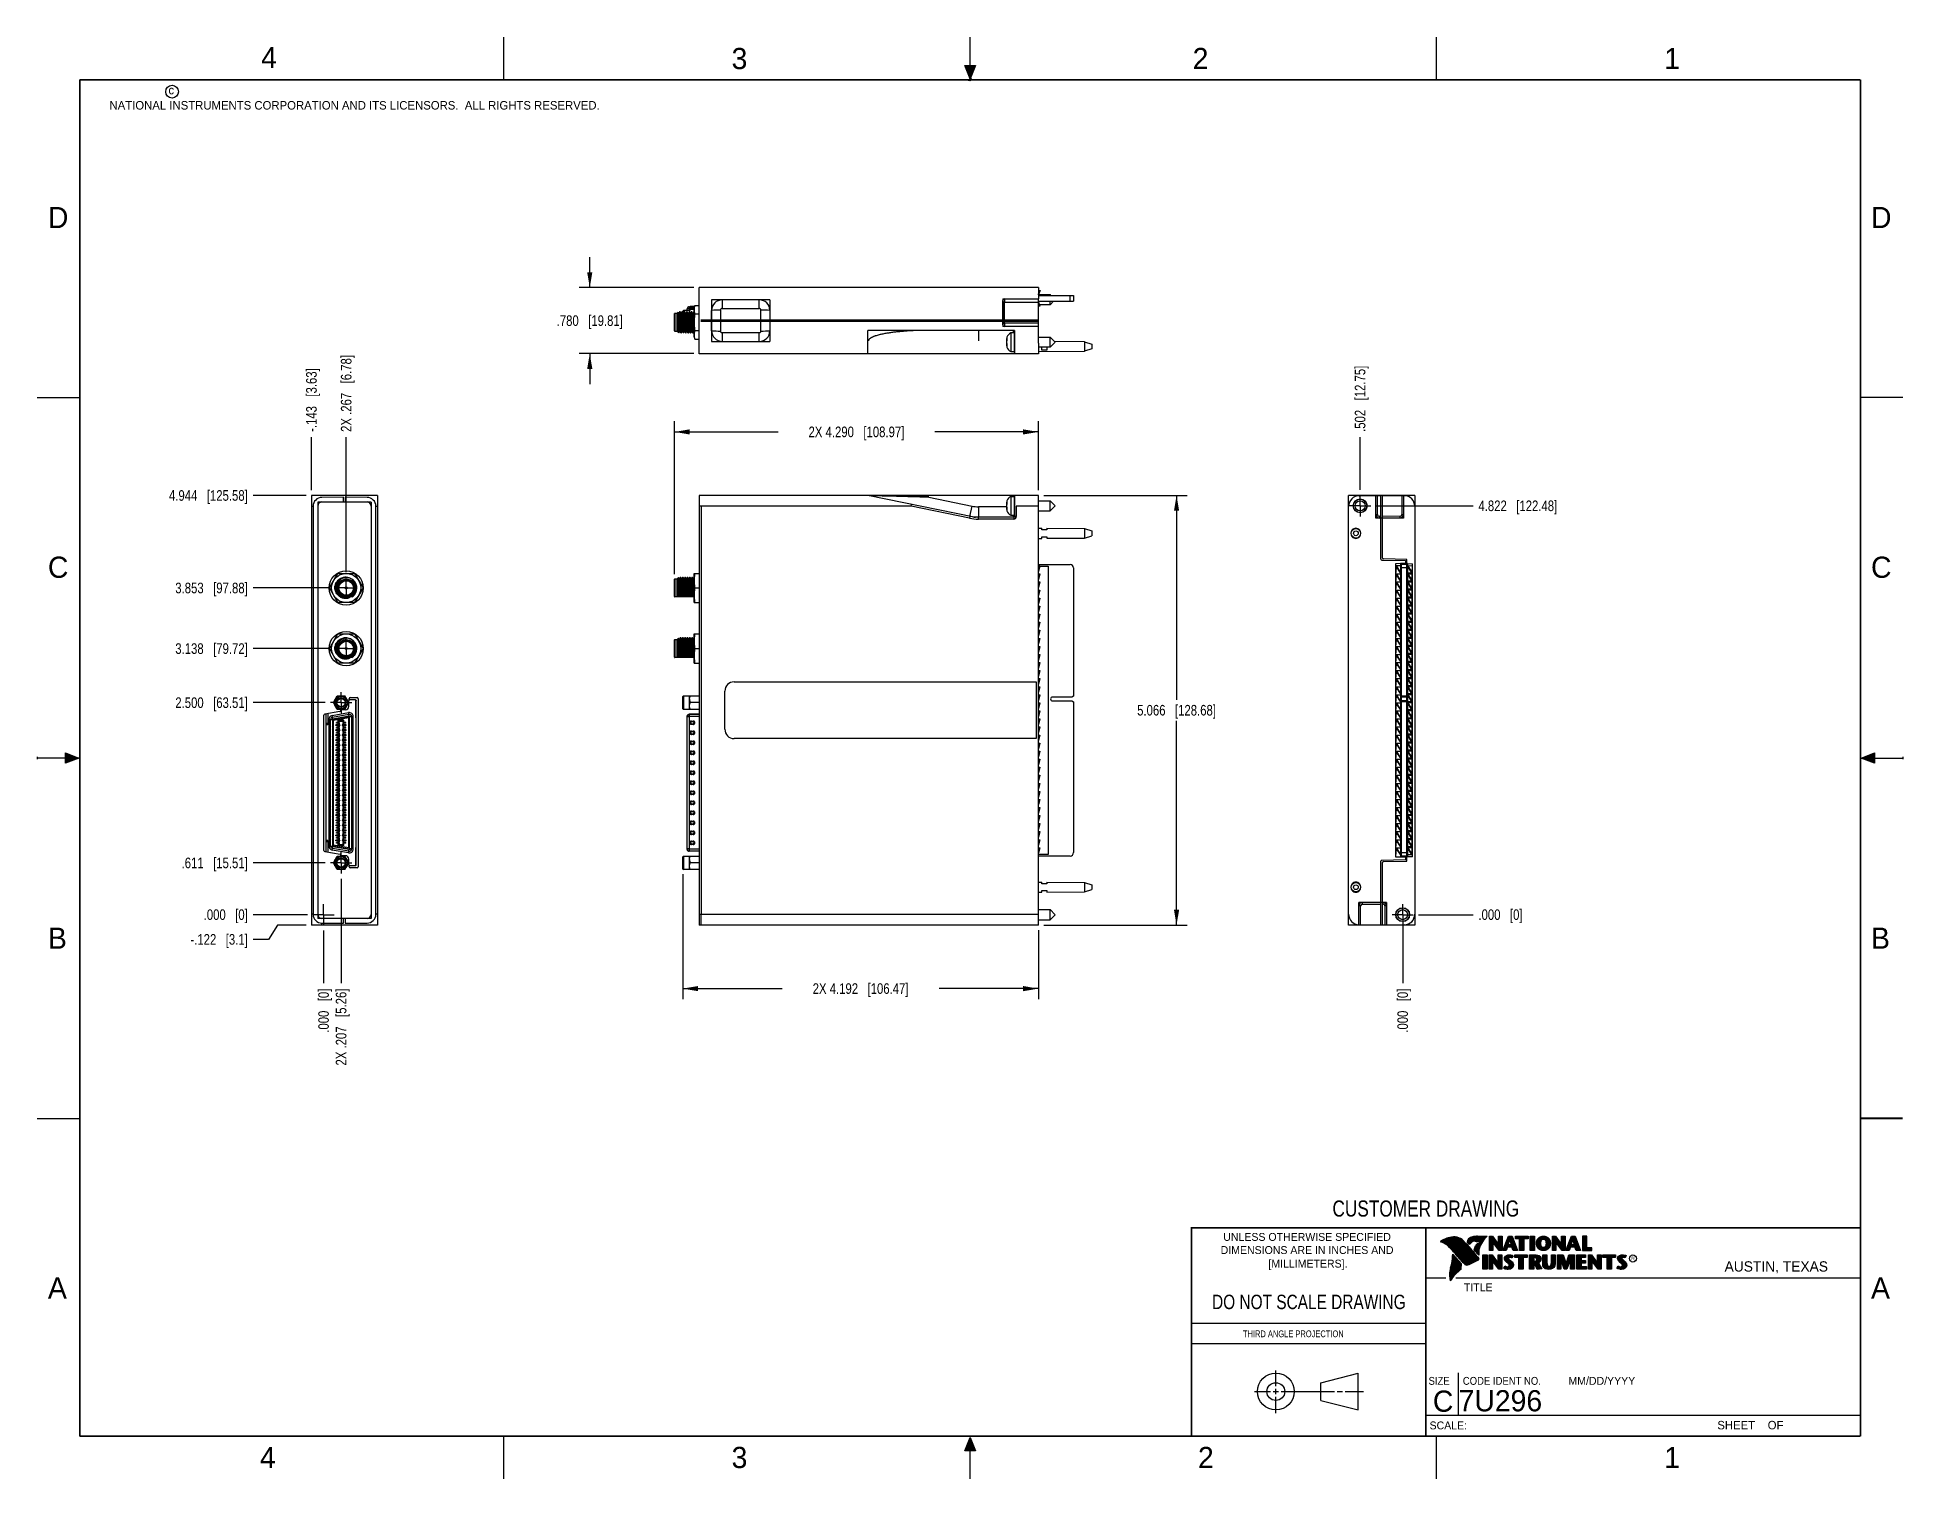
# Model space of a CAD drawing. Header units: inches. Extents: x 0 to 22, y 0 to 17.
import ezdxf

# ---------------------------------------------------------------- set-up
doc = ezdxf.new("R2010")
doc.units = ezdxf.units.IN
doc.header["$LTSCALE"] = 1.21
doc.header["$MEASUREMENT"] = 0
doc.linetypes.add('CENTER', pattern=[0.6, 0.375, -0.075, 0.075, -0.075])
doc.layers.get('0').update_dxf_attribs({"linetype": 'CONTINUOUS'})
doc.layers.add('DEFAULT_1', color=7, linetype='CENTER')
doc.layers.add('DIMENSIONS', color=7, linetype='CONTINUOUS')
doc.styles.get("Standard").update_dxf_attribs({"font": 'txt', "width": 0.8})
doc.styles.add('TEXTSTYLE_2', font='txt')
doc.styles.add('TEXTSTYLE_3', font='txt', dxfattribs={"width": 0.9})
doc.dimstyles.new('DIMSTYLE_1', dxfattribs={"dimtxt": 0.125, "dimasz": 0.18, "dimexe": 0.18, "dimexo": 0.0625, "dimgap": 0.09, "dimtad": 0, "dimtih": 1, "dimtoh": 1, "dimdec": 3, "dimzin": 4, "dimdsep": 46, "dimtxsty": 'STANDARD', "dimblk": '_FILLED', "dimblk1": '_FILLED', "dimblk2": '_FILLED', "dimcen": 0.09, "dimadec": 0, "dimazin": 0, "dimtp": 0.01, "dimtm": 0.01, "dimtfac": 1, "dimtdec": 3, "dimtofl": 0, "dimtmove": 0, "dimatfit": 3, "dimldrblk": '_FILLED', "dimfxl": 1, "dimtolj": 1, "dimtzin": 4, "dimarcsym": 0})
doc.dimstyles.new('DIMSTYLE_2', dxfattribs={"dimtxt": 0.125, "dimasz": 0.18, "dimexe": 0.18, "dimexo": 0.0625, "dimgap": 0.09, "dimtad": 0, "dimtih": 1, "dimtoh": 1, "dimdec": 3, "dimzin": 4, "dimdsep": 46, "dimtxsty": 'STANDARD', "dimblk": '_FILLED', "dimblk1": '_FILLED', "dimblk2": '_FILLED', "dimcen": 0.09, "dimadec": 0, "dimazin": 0, "dimtp": 0.01, "dimtm": 0.01, "dimtfac": 1, "dimtdec": 3, "dimtofl": 0, "dimtmove": 0, "dimatfit": 3, "dimldrblk": '_FILLED', "dimfxl": 1, "dimtolj": 1, "dimtzin": 4, "dimarcsym": 0})

msp = doc.modelspace()

# ---------------------------------------------------------------- texts
at = {"color": 2, "linetype": 'CONTINUOUS', "line_spacing_factor": 0.9}
for s, insert, char_height, width, attachment_point, style in [('4', (2.64, 16.8869), 0.25, 0.25, 1, 'TEXTSTYLE_2'), ('3', (8.1875, 16.875), 0.25, 0.25, 1, 'TEXTSTYLE_2'), ('2', (13.625, 16.875), 0.25, 0.25, 1, 'TEXTSTYLE_2'), ('1', (19.1875, 16.875), 0.25, 0.25, 1, 'TEXTSTYLE_2'), ('c', (1.5463, 16.428), 0.1, 0.1, 1, 'TEXTSTYLE_2'), ('NATIONAL INSTRUMENTS CORPORATION AND ITS LICENSORS.  ALL RIGHTS RESERVED.', (0.851, 16.2482), 0.1, 7.3, 1, 'TEXTSTYLE_2'), ('D', (0.125, 15), 0.25, 0.25, 1, 'TEXTSTYLE_2'), ('D', (21.625, 15), 0.25, 0.25, 1, 'TEXTSTYLE_2'), ('C', (0.125, 10.875), 0.25, 0.25, 1, 'TEXTSTYLE_2'), ('C', (21.625, 10.875), 0.25, 0.25, 1, 'TEXTSTYLE_2'), ('B', (0.125, 6.5), 0.25, 0.25, 1, 'TEXTSTYLE_2'), ('B', (21.625, 6.5), 0.25, 0.25, 1, 'TEXTSTYLE_2'), ('UNLESS OTHERWISE SPECIFIED', (14.9742, 2.8979), 0.093, 2.418, 2, 'TEXTSTYLE_2'), ('DIMENSIONS ARE IN INCHES AND', (14.9742, 2.7431), 0.093, 2.604, 2, 'TEXTSTYLE_2'), ('[MILLIMETERS].', (14.9844, 2.5829), 0.093, 1.302, 2, 'TEXTSTYLE_2'), ('R', (18.7972, 2.6166), 0.0418, 0.041753, 1, 'TEXTSTYLE_2'), ('AUSTIN, TEXAS', (19.898, 2.5642), 0.121576, 1.580488, 1, 'TEXTSTYLE_2'), ('A', (0.125, 2.375), 0.25, 0.25, 1, 'TEXTSTYLE_2'), ('TITLE', (16.8235, 2.303), 0.093, 0.465, 1, 'TEXTSTYLE_2'), ('A', (21.625, 2.375), 0.25, 0.25, 1, 'TEXTSTYLE_2'), ('SIZE', (16.407, 1.2002), 0.093, 0.3348, 1, 'TEXTSTYLE_3'), ('CODE IDENT NO.', (16.8114, 1.2002), 0.093, 1.1718, 1, 'TEXTSTYLE_3'), ('MM/DD/YYYY', (18.0565, 1.2002), 0.093, 0.93, 1, 'TEXTSTYLE_2'), ('SCALE:', (16.4187, 0.6745), 0.093, 0.558, 1, 'TEXTSTYLE_2'), ('SHEET    OF', (19.8121, 0.6815), 0.1, 1.1, 1, 'TEXTSTYLE_2'), ('4', (2.625, 0.375), 0.25, 0.25, 1, 'TEXTSTYLE_2'), ('3', (8.1875, 0.375), 0.25, 0.25, 1, 'TEXTSTYLE_2'), ('2', (13.6875, 0.375), 0.25, 0.25, 1, 'TEXTSTYLE_2'), ('1', (19.1875, 0.375), 0.25, 0.25, 1, 'TEXTSTYLE_2')]:
    msp.add_mtext(s, dxfattribs=dict(at, insert=insert, char_height=char_height, width=width, attachment_point=attachment_point, style=style))
at = {"color": 7, "linetype": 'CONTINUOUS', "attachment_point": 2, "line_spacing_factor": 0.9}
for s, insert, char_height, width in [('CUSTOMER DRAWING', (16.3742, 3.2811), 0.19, 2.432), ('DO NOT SCALE DRAWING', (14.9953, 2.1698), 0.17, 2.72)]:
    msp.add_mtext(s, dxfattribs=dict(at, insert=insert, char_height=char_height, width=width))
at = {"color": 2, "linetype": 'CONTINUOUS', "insert": (14.2178, 1.7486), "char_height": 0.08, "width": 1.408, "attachment_point": 1, "line_spacing_factor": 0.9}
msp.add_mtext('THIRD ANGLE PROJECTION', dxfattribs=at)
at = {"color": 7, "linetype": 'CONTINUOUS', "char_height": 0.25, "line_spacing_factor": 0.9, "style": 'TEXTSTYLE_2'}
for s, insert, width, attachment_point in [('C', (16.5785, 1.0393), 0.25, 2), ('7U296', (16.7614, 1.0441), 1.25, 1)]:
    msp.add_mtext(s, dxfattribs=dict(at, insert=insert, width=width, attachment_point=attachment_point))

# ---------------------------------------------------------------- blocks, each defined once
blk = doc.blocks.new('*D0')
at = {"layer": 'DIMENSIONS', "color": 2, "linetype": 'CONTINUOUS'}
for p, q in [((2.832, 6.53), (2.725, 6.36)), ((3.17, 6.53), (2.832, 6.53)), ((2.725, 6.36), (2.545, 6.36))]:
    blk.add_line(p, q, dxfattribs=at)
at = {"layer": 'DIMENSIONS', "color": 2, "linetype": 'CONTINUOUS', "insert": (2.482, 6.423), "char_height": 0.125, "width": 1.125, "attachment_point": 3, "line_spacing_factor": 0.9}
blk.add_mtext('-.122{\\Ftxt.shx;\\W1.000000;\\H0.125000; }[3.1]', dxfattribs=at)
blk = doc.blocks.new('_FILLED')
at = {"color": 0, "linetype": 'BYBLOCK'}
blk.add_solid([(0, 0), (-1, 0.17), (-1, -0.17)], dxfattribs=at)
blk = doc.blocks.new('*D1')
at = {"layer": 'DIMENSIONS', "color": 2, "linetype": 'CONTINUOUS'}
blk.add_line((3.188, 6.652), (2.545, 6.652), dxfattribs=at)
at = {"layer": 'DIMENSIONS', "color": 2, "linetype": 'CONTINUOUS', "insert": (2.482, 6.715), "char_height": 0.125, "width": 0.825, "attachment_point": 3, "line_spacing_factor": 0.9}
blk.add_mtext('.000{\\Ftxt.shx;\\W1.000000;\\H0.125000; }[0]', dxfattribs=at)
blk = doc.blocks.new('*D2')
at = {"layer": 'DIMENSIONS', "color": 2, "linetype": 'CONTINUOUS'}
blk.add_line((3.395, 7.263), (2.545, 7.263), dxfattribs=at)
at = {"layer": 'DIMENSIONS', "color": 2, "linetype": 'CONTINUOUS', "insert": (2.482, 7.325), "char_height": 0.125, "width": 1.225, "attachment_point": 3, "line_spacing_factor": 0.9}
blk.add_mtext('.611{\\Ftxt.shx;\\W1.000000;\\H0.125000; }[15.51]', dxfattribs=at)
blk = doc.blocks.new('*D3')
at = {"layer": 'DIMENSIONS', "color": 2, "linetype": 'CONTINUOUS'}
blk.add_line((3.395, 9.153), (2.545, 9.153), dxfattribs=at)
at = {"layer": 'DIMENSIONS', "color": 2, "linetype": 'CONTINUOUS', "insert": (2.482, 9.215), "char_height": 0.125, "width": 1.325, "attachment_point": 3, "line_spacing_factor": 0.9}
blk.add_mtext('2.500{\\Ftxt.shx;\\W1.000000;\\H0.125000; }[63.51]', dxfattribs=at)
blk = doc.blocks.new('*D4')
at = {"layer": 'DIMENSIONS', "color": 2, "linetype": 'CONTINUOUS'}
blk.add_line((3.455, 9.791), (2.545, 9.791), dxfattribs=at)
at = {"layer": 'DIMENSIONS', "color": 2, "linetype": 'CONTINUOUS', "insert": (2.482, 9.853), "char_height": 0.125, "width": 1.325, "attachment_point": 3, "line_spacing_factor": 0.9}
blk.add_mtext('3.138{\\Ftxt.shx;\\W1.000000;\\H0.125000; }[79.72]', dxfattribs=at)
blk = doc.blocks.new('*D5')
at = {"layer": 'DIMENSIONS', "color": 2, "linetype": 'CONTINUOUS'}
blk.add_line((3.455, 10.506), (2.545, 10.506), dxfattribs=at)
at = {"layer": 'DIMENSIONS', "color": 2, "linetype": 'CONTINUOUS', "insert": (2.482, 10.568), "char_height": 0.125, "width": 1.325, "attachment_point": 3, "line_spacing_factor": 0.9}
blk.add_mtext('3.853{\\Ftxt.shx;\\W1.000000;\\H0.125000; }[97.88]', dxfattribs=at)
blk = doc.blocks.new('*D6')
at = {"layer": 'DIMENSIONS', "color": 2, "linetype": 'CONTINUOUS'}
blk.add_line((3.17, 11.596), (2.545, 11.596), dxfattribs=at)
at = {"layer": 'DIMENSIONS', "color": 2, "linetype": 'CONTINUOUS', "insert": (2.482, 11.659), "char_height": 0.125, "width": 1.425, "attachment_point": 3, "line_spacing_factor": 0.9}
blk.add_mtext('4.944{\\Ftxt.shx;\\W1.000000;\\H0.125000; }[125.58]', dxfattribs=at)
blk = doc.blocks.new('*D7')
at = {"layer": 'DIMENSIONS', "color": 2, "linetype": 'CONTINUOUS'}
blk.add_line((3.582, 7.075), (3.582, 5.843), dxfattribs=at)
at = {"layer": 'DIMENSIONS', "color": 2, "linetype": 'CONTINUOUS', "insert": (3.52, 5.78), "char_height": 0.125, "width": 1.425, "attachment_point": 3, "rotation": 90, "line_spacing_factor": 0.9}
blk.add_mtext('2X .207{\\Ftxt.shx;\\W1.000000;\\H0.125000; }[5.26]', dxfattribs=at)
blk = doc.blocks.new('*D8')
at = {"layer": 'DIMENSIONS', "color": 2, "linetype": 'CONTINUOUS'}
blk.add_line((3.375, 6.465), (3.375, 5.843), dxfattribs=at)
at = {"layer": 'DIMENSIONS', "color": 2, "linetype": 'CONTINUOUS', "insert": (3.313, 5.78), "char_height": 0.125, "width": 0.825, "attachment_point": 3, "rotation": 90, "line_spacing_factor": 0.9}
blk.add_mtext('.000{\\Ftxt.shx;\\W1.000000;\\H0.125000; }[0]', dxfattribs=at)
blk = doc.blocks.new('*D9')
at = {"layer": 'DIMENSIONS', "color": 2, "linetype": 'CONTINUOUS'}
blk.add_line((3.642, 10.693), (3.642, 12.284), dxfattribs=at)
at = {"layer": 'DIMENSIONS', "color": 2, "linetype": 'CONTINUOUS', "insert": (3.58, 12.346), "char_height": 0.125, "width": 1.425, "attachment_point": 1, "rotation": 90, "line_spacing_factor": 0.9}
blk.add_mtext('2X .267{\\Ftxt.shx;\\W1.000000;\\H0.125000; }[6.78]', dxfattribs=at)
blk = doc.blocks.new('*D10')
at = {"layer": 'DIMENSIONS', "color": 2, "linetype": 'CONTINUOUS'}
blk.add_line((3.232, 11.659), (3.232, 12.284), dxfattribs=at)
at = {"layer": 'DIMENSIONS', "color": 2, "linetype": 'CONTINUOUS', "insert": (3.17, 12.346), "char_height": 0.125, "width": 1.225, "attachment_point": 1, "rotation": 90, "line_spacing_factor": 0.9}
blk.add_mtext('-.143{\\Ftxt.shx;\\W1.000000;\\H0.125000; }[3.63]', dxfattribs=at)
blk = doc.blocks.new('*D11')
at = {"layer": 'DIMENSIONS', "color": 2, "linetype": 'CONTINUOUS'}
for p, q in [((7.515, 10.67), (7.515, 12.471)), ((7.515, 12.346), (8.735, 12.346)), ((11.805, 12.346), (10.585, 12.346)), ((11.805, 11.659), (11.805, 12.471))]:
    blk.add_line(p, q, dxfattribs=at)
at = {"layer": 'DIMENSIONS', "color": 2, "linetype": 'CONTINUOUS', "xscale": 0.18, "yscale": 0.18, "zscale": 0.18, "rotation": 180}
blk.add_blockref('_FILLED', (7.515, 12.346), dxfattribs=at)
at = {"layer": 'DIMENSIONS', "color": 2, "linetype": 'CONTINUOUS', "xscale": 0.18, "yscale": 0.18, "zscale": 0.18}
blk.add_blockref('_FILLED', (11.805, 12.346), dxfattribs=at)
at = {"layer": 'DIMENSIONS', "color": 2, "linetype": 'CONTINUOUS', "insert": (9.66, 12.409), "char_height": 0.125, "width": 1.725, "attachment_point": 2, "line_spacing_factor": 0.9}
blk.add_mtext('2X 4.290{\\Ftxt.shx;\\W1.000000;\\H0.125000; }[108.97]', dxfattribs=at)
blk = doc.blocks.new('*D12')
at = {"layer": 'DIMENSIONS', "color": 2, "linetype": 'CONTINUOUS'}
for p, q in [((7.613, 7.128), (7.613, 5.655)), ((11.805, 6.468), (11.805, 5.655)), ((7.613, 5.78), (8.784, 5.78)), ((11.805, 5.78), (10.634, 5.78))]:
    blk.add_line(p, q, dxfattribs=at)
at = {"layer": 'DIMENSIONS', "color": 2, "linetype": 'CONTINUOUS', "xscale": 0.18, "yscale": 0.18, "zscale": 0.18, "rotation": 180}
blk.add_blockref('_FILLED', (7.613, 5.78), dxfattribs=at)
at = {"layer": 'DIMENSIONS', "color": 2, "linetype": 'CONTINUOUS', "xscale": 0.18, "yscale": 0.18, "zscale": 0.18}
blk.add_blockref('_FILLED', (11.805, 5.78), dxfattribs=at)
at = {"layer": 'DIMENSIONS', "color": 2, "linetype": 'CONTINUOUS', "insert": (9.709, 5.843), "char_height": 0.125, "width": 1.725, "attachment_point": 2, "line_spacing_factor": 0.9}
blk.add_mtext('2X 4.192{\\Ftxt.shx;\\W1.000000;\\H0.125000; }[106.47]', dxfattribs=at)
blk = doc.blocks.new('*D13')
at = {"layer": 'DIMENSIONS', "color": 2, "linetype": 'CONTINUOUS'}
for p, q in [((11.868, 11.596), (13.56, 11.596)), ((13.435, 11.596), (13.435, 9.188)), ((13.435, 6.53), (13.435, 8.938)), ((11.868, 6.53), (13.56, 6.53))]:
    blk.add_line(p, q, dxfattribs=at)
at = {"layer": 'DIMENSIONS', "color": 2, "linetype": 'CONTINUOUS', "xscale": 0.18, "yscale": 0.18, "zscale": 0.18}
for p, rotation in [((13.435, 11.596), 90), ((13.435, 6.53), 270)]:
    blk.add_blockref('_FILLED', p, dxfattribs=dict(at, rotation=rotation))
at = {"layer": 'DIMENSIONS', "color": 2, "linetype": 'CONTINUOUS', "insert": (13.435, 9.126), "char_height": 0.125, "width": 1.425, "attachment_point": 2, "line_spacing_factor": 0.9}
blk.add_mtext('5.066{\\Ftxt.shx;\\W1.000000;\\H0.125000; }[128.68]', dxfattribs=at)
blk = doc.blocks.new('*D14')
at = {"layer": 'DIMENSIONS', "color": 2, "linetype": 'CONTINUOUS'}
for p, q in [((6.515, 14.049), (6.515, 14.409)), ((7.743, 14.049), (6.39, 14.049)), ((7.743, 13.269), (6.39, 13.269)), ((6.515, 13.269), (6.515, 12.909))]:
    blk.add_line(p, q, dxfattribs=at)
at = {"layer": 'DIMENSIONS', "color": 2, "linetype": 'CONTINUOUS', "xscale": 0.18, "yscale": 0.18, "zscale": 0.18}
for p, rotation in [((6.515, 14.049), 270), ((6.515, 13.269), 90)]:
    blk.add_blockref('_FILLED', p, dxfattribs=dict(at, rotation=rotation))
at = {"layer": 'DIMENSIONS', "color": 2, "linetype": 'CONTINUOUS', "insert": (6.515, 13.721), "char_height": 0.125, "width": 1.225, "attachment_point": 2, "line_spacing_factor": 0.9}
blk.add_mtext('.780{\\Ftxt.shx;\\W1.000000;\\H0.125000; }[19.81]', dxfattribs=at)
blk = doc.blocks.new('*D15')
at = {"layer": 'DIMENSIONS', "color": 2, "linetype": 'CONTINUOUS'}
blk.add_line((15.787, 11.474), (16.932, 11.474), dxfattribs=at)
at = {"layer": 'DIMENSIONS', "color": 2, "linetype": 'CONTINUOUS', "insert": (16.995, 11.537), "char_height": 0.125, "width": 1.425, "attachment_point": 1, "line_spacing_factor": 0.9}
blk.add_mtext('4.822{\\Ftxt.shx;\\W1.000000;\\H0.125000; }[122.48]', dxfattribs=at)
blk = doc.blocks.new('*D16')
at = {"layer": 'DIMENSIONS', "color": 2, "linetype": 'CONTINUOUS'}
blk.add_line((16.289, 6.652), (16.932, 6.652), dxfattribs=at)
at = {"layer": 'DIMENSIONS', "color": 2, "linetype": 'CONTINUOUS', "insert": (16.995, 6.715), "char_height": 0.125, "width": 0.825, "attachment_point": 1, "line_spacing_factor": 0.9}
blk.add_mtext('.000{\\Ftxt.shx;\\W1.000000;\\H0.125000; }[0]', dxfattribs=at)
blk = doc.blocks.new('*D17')
at = {"layer": 'DIMENSIONS', "color": 2, "linetype": 'CONTINUOUS'}
blk.add_line((15.6, 11.662), (15.6, 12.284), dxfattribs=at)
at = {"layer": 'DIMENSIONS', "color": 2, "linetype": 'CONTINUOUS', "insert": (15.537, 12.346), "char_height": 0.125, "width": 1.225, "attachment_point": 1, "rotation": 90, "line_spacing_factor": 0.9}
blk.add_mtext('.502{\\Ftxt.shx;\\W1.000000;\\H0.125000; }[12.75]', dxfattribs=at)
blk = doc.blocks.new('*D18')
at = {"layer": 'DIMENSIONS', "color": 2, "linetype": 'CONTINUOUS'}
blk.add_line((16.102, 6.59), (16.102, 5.843), dxfattribs=at)
at = {"layer": 'DIMENSIONS', "color": 2, "linetype": 'CONTINUOUS', "insert": (16.039, 5.78), "char_height": 0.125, "width": 0.825, "attachment_point": 3, "rotation": 90, "line_spacing_factor": 0.9}
blk.add_mtext('.000{\\Ftxt.shx;\\W1.000000;\\H0.125000; }[0]', dxfattribs=at)

# ---------------------------------------------------------------- dimensions: what is measured, and where the dimension line sits
at = {"layer": 'DIMENSIONS', "color": 2, "linetype": 'CONTINUOUS'}
for base, p1, p2, picture, middle in [((6.515, 13.2688), (7.7425, 14.0488), (7.7425, 13.2688), '*D14', (6.39, 13.6588)), ((13.435, 6.5302), (11.8675, 11.5962), (11.8675, 6.5302), '*D13', (13.285, 9.0632))]:
    dim = msp.add_linear_dim(base=base, p1=p1, p2=p2, angle=270, dimstyle='DIMSTYLE_2', dxfattribs=at)
    dim.commit()
    dim.dimension.update_dxf_attribs({"geometry": picture, "text_midpoint": middle, "dimtype": 160})
for feature_location, offset, dtype, origin, text, picture, middle in [((3.6423, 10.6931), (0, 1.5905), 1, (3.3753, 10.6306), '2X <>', '*D9', (3.6423, 13.0587)), ((3.2323, 11.6587), (0, 0.625), 1, (3.3753, 11.5962), '-<>', '*D10', (3.2323, 12.9587)), ((3.5822, 7.0753), (0, -1.2326), 1, (3.3753, 6.5271), '2X <>', '*D7', (3.6942, 4.8889)), ((3.1698, 6.5302), (-0.625, -0.1697), 0, (3.2502, 6.6522), '-<>', '*D0', (1.7198, 6.3605))]:
    dim = msp.add_ordinate_dim(feature_location=feature_location, offset=offset, dtype=dtype, origin=origin, text=text, dimstyle='DIMSTYLE_1', dxfattribs=at)
    dim.commit()
    dim.dimension.update_dxf_attribs({"geometry": picture, "text_midpoint": middle})
for feature_location, offset, dtype, origin, picture, middle in [((15.5996, 11.6618), (0, 0.6219), 1, (16.1016, 6.6522), '*D17', (15.5996, 12.9587)), ((3.1698, 11.5962), (-0.625, 0), 0, (3.2323, 6.6522), '*D6', (1.4698, 11.5962)), ((15.7872, 11.4742), (1.1449, 0), 0, (16.2267, 6.6522), '*D15', (17.7071, 11.4742)), ((3.4547, 10.5055), (-0.9099, 0), 0, (3.5172, 6.6522), '*D5', (1.5198, 10.5055)), ((3.45471, 9.79066), (-0.9099, 0), 0, (3.51721, 6.65218), '*D4', (1.51981, 9.79066)), ((3.3946, 9.15266), (-0.8498, 0), 0, (3.4571, 6.65218), '*D3', (1.51981, 9.15266)), ((3.3946, 7.2629), (-0.8498, 0), 0, (3.4571, 6.6522), '*D2', (1.6198, 7.2629)), ((3.1877073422, 6.6521826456), (-0.6429000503, 0), 0, (3.2502073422, 6.6521826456), '*D1', (1.8198072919, 6.6521826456)), ((16.1016344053, 6.5896826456), (0, -0.747), 1, (16.1016344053, 6.6521826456), '*D18', (16.2136528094, 5.1441834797)), ((16.2892344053, 6.6521826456), (0.6429000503, 0), 0, (16.2267344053, 6.6521826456), '*D16', (17.4071344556, 6.6521826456)), ((3.3753073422, 6.4645826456), (0, -0.6219), 1, (3.3753073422, 6.5270826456), '*D8', (3.4873257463, 5.1441834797))]:
    dim = msp.add_ordinate_dim(feature_location=feature_location, offset=offset, dtype=dtype, origin=origin, dimstyle='DIMSTYLE_1', dxfattribs=at)
    dim.commit()
    dim.dimension.update_dxf_attribs({"geometry": picture, "text_midpoint": middle})
dim = msp.add_linear_dim(base=(7.515, 12.3462), p1=(11.805, 11.6587), p2=(7.515, 10.67), angle=180, text='2X <>', dimstyle='DIMSTYLE_2', dxfattribs=at)
dim.commit()
dim.dimension.update_dxf_attribs({"geometry": '*D11', "text_midpoint": (9.56, 12.3462), "dimtype": 160})
dim = msp.add_linear_dim(base=(11.805, 5.7802), p1=(7.6134, 7.1276), p2=(11.805, 6.4677), text='2X <>', dimstyle='DIMSTYLE_2', dxfattribs=at)
dim.commit()
dim.dimension.update_dxf_attribs({"geometry": '*D12', "text_midpoint": (9.6092, 5.7802), "dimtype": 160})

# ---------------------------------------------------------------- hatches: boundary and pattern name
at = {"linetype": 'CONTINUOUS'}
for points in [[(11, 16.51), (10.9375, 16.6663), (11.0625, 16.6663)], [(0.3337, 8.5625), (0.49, 8.5), (0.3337, 8.4375)], [(21.6663, 8.5625), (21.6663, 8.4375), (21.51, 8.5)], [(10.9375, 0.3287), (11, 0.485), (11.0625, 0.3287)]]:
    msp.add_hatch(color=2, dxfattribs=at).paths.add_polyline_path(points)

# ---------------------------------------------------------------- linework, layer by layer
at = {"color": 2, "linetype": 'CONTINUOUS'}
for p, q in [((5.5, 16.5), (5.5, 17)), ((11, 16.485), (11, 17)), ((16.5, 16.5), (16.5, 17)), ((11, 16.51), (10.9375, 16.6663)), ((10.9375, 16.6663), (11.0625, 16.6663)), ((11.015, 16.515), (10.985, 16.485)), ((10.985, 16.485), (11, 16.515)), ((11.0625, 16.6663), (11, 16.51)), ((11, 16.485), (11.015, 16.515)), ((0, 12.75), (0.5, 12.75)), ((22, 12.75), (21.5, 12.75)), ((0, 8.515), (0, 8.485)), ((0.49, 8.5), (0, 8.5)), ((0.3337, 8.4375), (0.3337, 8.5625)), ((0.3337, 8.5625), (0.49, 8.5)), ((0.49, 8.5), (0.3337, 8.4375)), ((21.51, 8.5), (21.6663, 8.5625)), ((21.51, 8.5), (22, 8.5)), ((21.6663, 8.4375), (21.51, 8.5)), ((21.6663, 8.5625), (21.6663, 8.4375)), ((22, 8.515), (22, 8.485)), ((0, 4.25), (0.5, 4.25)), ((16.375, 2.96), (21.5, 2.96)), ((16.5578, 2.796), (16.5578, 2.7989)), ((16.5646, 2.7936), (16.5646, 2.8033)), ((16.5714, 2.7909), (16.5714, 2.8075)), ((16.5782, 2.788), (16.5782, 2.8116)), ((16.5851, 2.7849), (16.5851, 2.8154)), ((16.5919, 2.7815), (16.5919, 2.819)), ((16.5987, 2.7778), (16.5987, 2.8221)), ((16.6055, 2.7738), (16.6055, 2.8249)), ((16.6124, 2.7696), (16.6124, 2.8276)), ((16.6192, 2.765), (16.6192, 2.8301)), ((16.626, 2.7601), (16.626, 2.8325)), ((16.6329, 2.7549), (16.6329, 2.8347)), ((16.6397, 2.7492), (16.6397, 2.8367)), ((16.6465, 2.7431), (16.6465, 2.8386)), ((16.6533, 2.7366), (16.6533, 2.8403)), ((16.6602, 2.7295), (16.6602, 2.8419)), ((16.667, 2.7221), (16.667, 2.8435)), ((16.6738, 2.7146), (16.6738, 2.8449)), ((16.6806, 2.707), (16.6806, 2.8459)), ((16.6875, 2.6995), (16.6875, 2.8467)), ((16.7939, 2.533), (16.6919, 2.6489)), ((16.6943, 2.6918), (16.6943, 2.8472)), ((16.7011, 2.6841), (16.7011, 2.8474)), ((16.708, 2.6764), (16.708, 2.8474)), ((16.7148, 2.6685), (16.7148, 2.847)), ((16.7216, 2.6607), (16.7216, 2.8465)), ((16.7284, 2.6527), (16.7284, 2.8456)), ((16.7353, 2.6447), (16.7353, 2.8445)), ((16.7421, 2.6366), (16.7421, 2.8431)), ((16.7489, 2.6285), (16.7489, 2.8417)), ((16.7557, 2.6204), (16.7557, 2.84)), ((16.7626, 2.6125), (16.7626, 2.8378)), ((16.7694, 2.6046), (16.7694, 2.8352)), ((16.7762, 2.5968), (16.7762, 2.8321)), ((16.7831, 2.5891), (16.7831, 2.8284)), ((16.7899, 2.5815), (16.7899, 2.8242)), ((16.7967, 2.5739), (16.7967, 2.8193)), ((16.8035, 2.5665), (16.8035, 2.8136)), ((16.8104, 2.5591), (16.8104, 2.807)), ((16.8172, 2.5519), (16.8172, 2.7996)), ((16.824, 2.5447), (16.824, 2.7924)), ((16.8308, 2.5375), (16.8308, 2.7853)), ((16.8377, 2.5314), (16.8377, 2.7781)), ((16.8445, 2.5262), (16.8445, 2.7709)), ((16.8513, 2.523), (16.8513, 2.7637)), ((16.8581, 2.5224), (16.8581, 2.7565)), ((16.8864, 2.7664), (16.8632, 2.7937)), ((16.865, 2.5241), (16.865, 2.7493)), ((16.8877, 2.7723), (16.8682, 2.7952)), ((16.8718, 2.791), (16.8718, 2.8085)), ((16.8718, 2.527), (16.8718, 2.7421)), ((16.8786, 2.783), (16.8786, 2.8206)), ((16.8786, 2.5298), (16.8786, 2.7348)), ((16.8855, 2.7749), (16.8855, 2.8281)), ((16.8855, 2.5327), (16.8855, 2.727)), ((16.8923, 2.7747), (16.8923, 2.8335)), ((16.8923, 2.5356), (16.8923, 2.7187)), ((16.8991, 2.7788), (16.8991, 2.8375)), ((16.8991, 2.5385), (16.8991, 2.7104)), ((16.9059, 2.7837), (16.9059, 2.8408)), ((16.9059, 2.5415), (16.9059, 2.7022)), ((16.9128, 2.7896), (16.9128, 2.8436)), ((16.9128, 2.5446), (16.9128, 2.6939)), ((16.9196, 2.7966), (16.9196, 2.8459)), ((16.9196, 2.5477), (16.9196, 2.6856)), ((16.9264, 2.8018), (16.9264, 2.8477)), ((16.9264, 2.5508), (16.9264, 2.6774)), ((16.9332, 2.8053), (16.9332, 2.849)), ((16.9332, 2.554), (16.9332, 2.6691)), ((16.9401, 2.8077), (16.9401, 2.8499)), ((16.9401, 2.5573), (16.9401, 2.6608)), ((16.9616, 2.6797), (16.9434, 2.7005)), ((16.9469, 2.8082), (16.9469, 2.8509)), ((16.9469, 2.5606), (16.9469, 2.6526)), ((16.9653, 2.6828), (16.9492, 2.7013)), ((16.9537, 2.8069), (16.9537, 2.8518)), ((16.9537, 2.696), (16.9537, 2.7109)), ((16.9537, 2.5639), (16.9537, 2.6443)), ((16.9606, 2.8048), (16.9606, 2.8525)), ((16.9606, 2.6882), (16.9606, 2.7266)), ((16.9674, 2.8034), (16.9674, 2.8531)), ((16.9674, 2.6802), (16.9674, 2.7444)), ((16.9742, 2.8027), (16.9742, 2.8536)), ((16.9742, 2.672), (16.9742, 2.7568)), ((16.981, 2.8023), (16.981, 2.854)), ((16.981, 2.664), (16.981, 2.7634)), ((16.9838, 2.8589), (17.0997, 2.8607)), ((16.9839, 2.8541), (17.087, 2.8557)), ((16.9879, 2.802), (16.9879, 2.8542)), ((16.9879, 2.6563), (16.9879, 2.7665)), ((16.999, 2.637), (16.9946, 2.6418)), ((16.9947, 2.8019), (16.9947, 2.8543)), ((16.9947, 2.6748), (16.9947, 2.7683)), ((17.0015, 2.8005), (17.0015, 2.8544)), ((17.0015, 2.7195), (17.0015, 2.7694)), ((17.0083, 2.7963), (17.0083, 2.8545)), ((17.0083, 2.7388), (17.0083, 2.7698)), ((17.0152, 2.755), (17.0152, 2.8546)), ((17.022, 2.7691), (17.022, 2.8547)), ((17.0288, 2.7817), (17.0288, 2.8548)), ((17.0357, 2.7931), (17.0357, 2.8549)), ((17.0425, 2.8035), (17.0425, 2.855)), ((17.0493, 2.8131), (17.0493, 2.8551)), ((17.0561, 2.822), (17.0561, 2.8552)), ((17.063, 2.8303), (17.063, 2.8553)), ((17.0698, 2.8381), (17.0698, 2.8554)), ((17.0766, 2.8454), (17.0766, 2.8555)), ((17.1243, 2.8592), (17.1609, 2.8592)), ((17.1243, 2.6915), (17.1243, 2.8592)), ((17.1637, 2.6915), (17.1243, 2.6915)), ((17.1291, 2.8543), (17.1585, 2.8543)), ((17.1291, 2.6963), (17.1291, 2.8543)), ((17.1589, 2.6963), (17.1291, 2.6963)), ((17.1381, 2.6963), (17.1381, 2.8543)), ((17.1447, 2.6963), (17.1447, 2.8543)), ((17.1514, 2.6963), (17.1514, 2.8543)), ((17.1589, 2.8042), (17.1581, 2.8543)), ((17.1585, 2.8543), (17.2383, 2.7492)), ((17.2418, 2.6963), (17.1589, 2.8042)), ((17.1589, 2.8042), (17.1589, 2.6963)), ((17.1609, 2.8592), (17.2334, 2.7636)), ((17.2395, 2.6915), (17.1637, 2.7899)), ((17.1637, 2.7899), (17.1637, 2.6915)), ((17.1648, 2.7965), (17.1648, 2.8461)), ((17.1714, 2.7879), (17.1714, 2.8373)), ((17.1781, 2.7792), (17.1781, 2.8285)), ((17.1848, 2.7705), (17.1848, 2.8197)), ((17.1915, 2.7618), (17.1915, 2.8109)), ((17.1981, 2.7531), (17.1981, 2.8021)), ((17.2048, 2.7445), (17.2048, 2.7933)), ((17.2115, 2.7358), (17.2115, 2.7845)), ((17.2182, 2.7271), (17.2182, 2.7757)), ((17.2248, 2.7184), (17.2248, 2.7669)), ((17.2315, 2.7098), (17.2315, 2.7581)), ((17.2334, 2.8592), (17.2732, 2.8592)), ((17.2334, 2.7636), (17.2334, 2.8592)), ((17.2382, 2.7011), (17.2383, 2.7492)), ((17.2383, 2.8543), (17.2684, 2.8543)), ((17.2383, 2.7492), (17.2383, 2.8543)), ((17.2732, 2.6915), (17.2395, 2.6915)), ((17.2684, 2.6963), (17.2418, 2.6963)), ((17.2449, 2.6963), (17.2449, 2.8543)), ((17.2515, 2.6963), (17.2515, 2.8543)), ((17.2582, 2.6963), (17.2582, 2.8543)), ((17.2649, 2.6963), (17.2649, 2.8543)), ((17.2684, 2.8543), (17.2684, 2.6963)), ((17.2732, 2.8592), (17.2732, 2.6915)), ((17.2831, 2.6915), (17.3516, 2.8591)), ((17.3228, 2.6915), (17.2831, 2.6915)), ((17.2903, 2.6964), (17.3548, 2.8542)), ((17.3195, 2.6964), (17.2903, 2.6964)), ((17.2983, 2.6964), (17.2983, 2.7158)), ((17.3049, 2.6964), (17.3049, 2.7322)), ((17.3116, 2.6964), (17.3116, 2.7485)), ((17.3183, 2.6964), (17.3183, 2.7648)), ((17.3356, 2.7364), (17.3195, 2.6964)), ((17.3388, 2.7316), (17.3228, 2.6915)), ((17.325, 2.7101), (17.325, 2.7812)), ((17.3316, 2.7267), (17.3316, 2.7975)), ((17.394, 2.7364), (17.3356, 2.7364)), ((17.3383, 2.7364), (17.3383, 2.8138)), ((17.3905, 2.7316), (17.3388, 2.7316)), ((17.3409, 2.7533), (17.3624, 2.8228)), ((17.389, 2.7533), (17.3409, 2.7533)), ((17.345, 2.7666), (17.345, 2.8302)), ((17.345, 2.7364), (17.345, 2.7533)), ((17.3475, 2.7581), (17.3659, 2.8179)), ((17.3827, 2.7581), (17.3475, 2.7581)), ((17.3516, 2.8591), (17.3938, 2.8591)), ((17.3517, 2.7882), (17.3517, 2.8465)), ((17.3517, 2.7364), (17.3517, 2.7533)), ((17.3548, 2.8542), (17.3905, 2.8542)), ((17.3583, 2.8098), (17.3583, 2.8542)), ((17.3583, 2.7364), (17.3583, 2.7533)), ((17.3624, 2.8228), (17.3701, 2.8228)), ((17.365, 2.8228), (17.365, 2.8542)), ((17.365, 2.7364), (17.365, 2.7533)), ((17.3659, 2.8179), (17.3664, 2.8179)), ((17.3664, 2.8179), (17.3827, 2.7581)), ((17.3701, 2.8228), (17.389, 2.7533)), ((17.3717, 2.817), (17.3717, 2.8542)), ((17.3717, 2.7364), (17.3717, 2.7533)), ((17.3784, 2.7925), (17.3784, 2.8542)), ((17.3784, 2.7364), (17.3784, 2.7533)), ((17.385, 2.7679), (17.385, 2.8542)), ((17.385, 2.7364), (17.385, 2.7533)), ((17.3905, 2.8542), (17.4504, 2.6964)), ((17.4039, 2.6915), (17.3905, 2.7316)), ((17.3917, 2.7364), (17.3917, 2.851)), ((17.3938, 2.8591), (17.4574, 2.6915)), ((17.4074, 2.6964), (17.394, 2.7364)), ((17.3984, 2.7232), (17.3984, 2.8334)), ((17.4574, 2.6915), (17.4039, 2.6915)), ((17.4051, 2.7034), (17.4051, 2.8158)), ((17.4504, 2.6964), (17.4074, 2.6964)), ((17.4118, 2.6964), (17.4118, 2.7982)), ((17.4184, 2.6964), (17.4184, 2.7806)), ((17.4251, 2.6964), (17.4251, 2.763)), ((17.4318, 2.6964), (17.4318, 2.7455)), ((17.4327, 2.8591), (17.5802, 2.8591)), ((17.4327, 2.8278), (17.4327, 2.8591)), ((17.481, 2.8278), (17.4327, 2.8278)), ((17.4375, 2.8542), (17.5753, 2.8542)), ((17.4375, 2.8327), (17.4375, 2.8542)), ((17.4859, 2.8327), (17.4375, 2.8327)), ((17.4385, 2.6964), (17.4385, 2.7279)), ((17.4451, 2.8327), (17.4451, 2.8542)), ((17.4451, 2.6964), (17.4451, 2.7103)), ((17.4518, 2.8327), (17.4518, 2.8542)), ((17.4585, 2.8327), (17.4585, 2.8542)), ((17.4652, 2.8327), (17.4652, 2.8542)), ((17.4718, 2.8327), (17.4718, 2.8542)), ((17.4785, 2.8327), (17.4785, 2.8542)), ((17.481, 2.6915), (17.481, 2.8278)), ((17.5318, 2.6915), (17.481, 2.6915)), ((17.4859, 2.8327), (17.4852, 2.8542)), ((17.4859, 2.6964), (17.4859, 2.8327)), ((17.5269, 2.6964), (17.4859, 2.6964)), ((17.4919, 2.6964), (17.4919, 2.8542)), ((17.4985, 2.6964), (17.4985, 2.8542)), ((17.5052, 2.6964), (17.5052, 2.8542)), ((17.5119, 2.6964), (17.5119, 2.8542)), ((17.5186, 2.6964), (17.5186, 2.8542)), ((17.5269, 2.8327), (17.5252, 2.8542)), ((17.5753, 2.8327), (17.5269, 2.8327)), ((17.5269, 2.8327), (17.5269, 2.6964)), ((17.5802, 2.8278), (17.5318, 2.8278)), ((17.5318, 2.8278), (17.5318, 2.6915)), ((17.5319, 2.8327), (17.5319, 2.8542)), ((17.5386, 2.8327), (17.5386, 2.8542)), ((17.5453, 2.8327), (17.5453, 2.8542)), ((17.5519, 2.8327), (17.5519, 2.8542)), ((17.5586, 2.8327), (17.5586, 2.8542)), ((17.5653, 2.8327), (17.5653, 2.8542)), ((17.572, 2.8327), (17.572, 2.8542)), ((17.5753, 2.8542), (17.5753, 2.8327)), ((17.5802, 2.8591), (17.5802, 2.8278)), ((17.6059, 2.8591), (17.6565, 2.8591)), ((17.6059, 2.6915), (17.6059, 2.8591)), ((17.6565, 2.6915), (17.6059, 2.6915)), ((17.6108, 2.8542), (17.6516, 2.8542)), ((17.6108, 2.6964), (17.6108, 2.8542)), ((17.6516, 2.6964), (17.6108, 2.6964)), ((17.6187, 2.6964), (17.6187, 2.8542)), ((17.6254, 2.6964), (17.6254, 2.8542)), ((17.632, 2.6964), (17.632, 2.8542)), ((17.6387, 2.6964), (17.6387, 2.8542)), ((17.6454, 2.6964), (17.6454, 2.8542)), ((17.6516, 2.8542), (17.6516, 2.6964)), ((17.6565, 2.8591), (17.6565, 2.6915)), ((17.6849, 2.7803), (17.6851, 2.7836)), ((17.6849, 2.7769), (17.6849, 2.7803)), ((17.6849, 2.7735), (17.6849, 2.7769)), ((17.6851, 2.7701), (17.6849, 2.7735)), ((17.6851, 2.7836), (17.6853, 2.7869)), ((17.6854, 2.7668), (17.6851, 2.7701)), ((17.6853, 2.7869), (17.6857, 2.7901)), ((17.6859, 2.7634), (17.6854, 2.7668)), ((17.6857, 2.7901), (17.6862, 2.7933)), ((17.6864, 2.76), (17.6859, 2.7634)), ((17.6862, 2.7933), (17.6868, 2.7964)), ((17.687, 2.7567), (17.6864, 2.76)), ((17.6868, 2.7964), (17.6876, 2.7995)), ((17.6878, 2.7535), (17.687, 2.7567)), ((17.6876, 2.7995), (17.6884, 2.8024)), ((17.6886, 2.7503), (17.6878, 2.7535)), ((17.6884, 2.8024), (17.6893, 2.8053)), ((17.6895, 2.7471), (17.6886, 2.7503)), ((17.6893, 2.8053), (17.6904, 2.8081)), ((17.6905, 2.7441), (17.6895, 2.7471)), ((17.6904, 2.8081), (17.6915, 2.8108)), ((17.6905, 2.7441), (17.6904, 2.8081)), ((17.6917, 2.7411), (17.6905, 2.7441)), ((17.6915, 2.8108), (17.6928, 2.8135)), ((17.6929, 2.7383), (17.6917, 2.7411)), ((17.6928, 2.8135), (17.6942, 2.8161)), ((17.6942, 2.7355), (17.6929, 2.7383)), ((17.6942, 2.8161), (17.6957, 2.8186)), ((17.6956, 2.7327), (17.6942, 2.7355)), ((17.6971, 2.7301), (17.6956, 2.7327)), ((17.6957, 2.8186), (17.6973, 2.8211)), ((17.6971, 2.7301), (17.6973, 2.8211)), ((17.6987, 2.7275), (17.6971, 2.7301)), ((17.6973, 2.8211), (17.699, 2.8236)), ((17.7003, 2.725), (17.6987, 2.7275)), ((17.699, 2.8236), (17.7008, 2.826)), ((17.7021, 2.7226), (17.7003, 2.725)), ((17.7008, 2.826), (17.7028, 2.8284)), ((17.704, 2.7203), (17.7021, 2.7226)), ((17.7028, 2.8284), (17.7048, 2.8307)), ((17.704, 2.7203), (17.7048, 2.8307)), ((17.706, 2.7181), (17.704, 2.7203)), ((17.7048, 2.8307), (17.707, 2.833)), ((17.708, 2.7159), (17.706, 2.7181)), ((17.707, 2.833), (17.7092, 2.8351)), ((17.7102, 2.7138), (17.708, 2.7159)), ((17.7092, 2.8351), (17.7114, 2.8372)), ((17.7102, 2.7138), (17.7114, 2.8372)), ((17.7124, 2.7119), (17.7102, 2.7138)), ((17.7114, 2.8372), (17.7138, 2.8392)), ((17.7147, 2.71), (17.7124, 2.7119)), ((17.7138, 2.8392), (17.7162, 2.841)), ((17.717, 2.7082), (17.7147, 2.71)), ((17.7162, 2.841), (17.7186, 2.8427)), ((17.717, 2.7082), (17.7186, 2.8427)), ((17.7195, 2.7066), (17.717, 2.7082)), ((17.7186, 2.8427), (17.721, 2.8444)), ((17.722, 2.705), (17.7195, 2.7066)), ((17.721, 2.8444), (17.7235, 2.8459)), ((17.7246, 2.7036), (17.722, 2.705)), ((17.7235, 2.8459), (17.7261, 2.8472)), ((17.7246, 2.7036), (17.7235, 2.8459)), ((17.7273, 2.7022), (17.7246, 2.7036)), ((17.7261, 2.8472), (17.7287, 2.8485)), ((17.7267, 2.7789), (17.7268, 2.7812)), ((17.7267, 2.7766), (17.7267, 2.7789)), ((17.7267, 2.7743), (17.7267, 2.7766)), ((17.7268, 2.772), (17.7267, 2.7743)), ((17.7268, 2.7812), (17.7269, 2.7835)), ((17.7269, 2.7696), (17.7268, 2.772)), ((17.7269, 2.7835), (17.727, 2.7857)), ((17.727, 2.7673), (17.7269, 2.7696)), ((17.727, 2.7857), (17.7272, 2.7879)), ((17.7272, 2.765), (17.727, 2.7673)), ((17.7272, 2.7879), (17.7274, 2.79)), ((17.7274, 2.7628), (17.7272, 2.765)), ((17.7301, 2.701), (17.7273, 2.7022)), ((17.7274, 2.79), (17.7276, 2.7921)), ((17.7277, 2.7606), (17.7274, 2.7628)), ((17.7276, 2.7921), (17.7279, 2.7941)), ((17.728, 2.7584), (17.7277, 2.7606)), ((17.7279, 2.7941), (17.7282, 2.7961)), ((17.7283, 2.7563), (17.728, 2.7584)), ((17.7282, 2.7961), (17.7286, 2.798)), ((17.7287, 2.7543), (17.7283, 2.7563)), ((17.7286, 2.798), (17.729, 2.7998)), ((17.7287, 2.8485), (17.7314, 2.8497)), ((17.7291, 2.7523), (17.7287, 2.7543)), ((17.729, 2.7998), (17.7294, 2.8016)), ((17.7295, 2.7503), (17.7291, 2.7523)), ((17.7294, 2.8016), (17.7299, 2.8034)), ((17.73, 2.7485), (17.7295, 2.7503)), ((17.7299, 2.8034), (17.7304, 2.8051)), ((17.7306, 2.7466), (17.73, 2.7485)), ((17.7301, 2.701), (17.7305, 2.7469)), ((17.733, 2.6999), (17.7301, 2.701)), ((17.7304, 2.8051), (17.7309, 2.8068)), ((17.7311, 2.7449), (17.7306, 2.7466)), ((17.7309, 2.8068), (17.7316, 2.8085)), ((17.731, 2.807), (17.7314, 2.8497)), ((17.7318, 2.7431), (17.7311, 2.7449)), ((17.7314, 2.8497), (17.7342, 2.8508)), ((17.7316, 2.8085), (17.7322, 2.8101)), ((17.7324, 2.7414), (17.7318, 2.7431)), ((17.7322, 2.8101), (17.7329, 2.8117)), ((17.7331, 2.7398), (17.7324, 2.7414)), ((17.7329, 2.8117), (17.7337, 2.8133)), ((17.736, 2.6989), (17.733, 2.6999)), ((17.7339, 2.7382), (17.7331, 2.7398)), ((17.7337, 2.8133), (17.7345, 2.8149)), ((17.7347, 2.7366), (17.7339, 2.7382)), ((17.7342, 2.8508), (17.737, 2.8517)), ((17.7345, 2.8149), (17.7354, 2.8164)), ((17.7355, 2.7351), (17.7347, 2.7366)), ((17.7354, 2.8164), (17.7364, 2.8178)), ((17.7365, 2.7337), (17.7355, 2.7351)), ((17.7391, 2.698), (17.736, 2.6989)), ((17.7364, 2.8178), (17.7374, 2.8192)), ((17.7374, 2.7323), (17.7365, 2.7337)), ((17.737, 2.8517), (17.7399, 2.8526)), ((17.7374, 2.8193), (17.737, 2.8517)), ((17.7374, 2.8192), (17.7384, 2.8206)), ((17.7385, 2.7309), (17.7374, 2.7323)), ((17.7384, 2.8206), (17.7395, 2.8218)), ((17.7388, 2.698), (17.7384, 2.7309)), ((17.7396, 2.7296), (17.7385, 2.7309)), ((17.7423, 2.6972), (17.7391, 2.698)), ((17.7395, 2.8218), (17.7407, 2.823)), ((17.7408, 2.7283), (17.7396, 2.7296)), ((17.7399, 2.8526), (17.7429, 2.8534)), ((17.7407, 2.823), (17.742, 2.8241)), ((17.742, 2.7272), (17.7408, 2.7283)), ((17.742, 2.8241), (17.7432, 2.8252)), ((17.7433, 2.7261), (17.742, 2.7272)), ((17.7456, 2.6966), (17.7423, 2.6972)), ((17.7429, 2.8534), (17.7459, 2.8541)), ((17.7432, 2.8252), (17.7446, 2.8261)), ((17.7446, 2.725), (17.7433, 2.7261)), ((17.7446, 2.8261), (17.746, 2.827)), ((17.746, 2.7241), (17.7446, 2.725)), ((17.7455, 2.8267), (17.7455, 2.854)), ((17.7455, 2.6966), (17.7455, 2.7244)), ((17.7489, 2.696), (17.7456, 2.6966)), ((17.7459, 2.8541), (17.749, 2.8546)), ((17.746, 2.827), (17.7474, 2.8278)), ((17.7475, 2.7232), (17.746, 2.7241)), ((17.7474, 2.8278), (17.7488, 2.8285)), ((17.749, 2.7224), (17.7475, 2.7232)), ((17.7488, 2.8285), (17.7503, 2.8291)), ((17.7523, 2.6956), (17.7489, 2.696)), ((17.749, 2.8546), (17.7522, 2.8551)), ((17.7506, 2.7217), (17.749, 2.7224)), ((17.7503, 2.8291), (17.7519, 2.8297)), ((17.7522, 2.7212), (17.7506, 2.7217)), ((17.7519, 2.8297), (17.7535, 2.8301)), ((17.7522, 2.8551), (17.7553, 2.8554)), ((17.7522, 2.8298), (17.7522, 2.8551)), ((17.7538, 2.7207), (17.7522, 2.7212)), ((17.7522, 2.6956), (17.7522, 2.7212)), ((17.7557, 2.6953), (17.7523, 2.6956)), ((17.7535, 2.8301), (17.7551, 2.8305)), ((17.7555, 2.7203), (17.7538, 2.7207)), ((17.7551, 2.8305), (17.7567, 2.8308)), ((17.7553, 2.8554), (17.7585, 2.8556)), ((17.7572, 2.72), (17.7555, 2.7203)), ((17.7591, 2.6952), (17.7557, 2.6953)), ((17.7567, 2.8308), (17.7584, 2.8311)), ((17.7589, 2.7198), (17.7572, 2.72)), ((17.7584, 2.8311), (17.7601, 2.8312)), ((17.7585, 2.8556), (17.7616, 2.8557)), ((17.7589, 2.8311), (17.7589, 2.8556)), ((17.7606, 2.7197), (17.7589, 2.7198)), ((17.7589, 2.6952), (17.7589, 2.7198)), ((17.7625, 2.6951), (17.7591, 2.6952)), ((17.7601, 2.8312), (17.7618, 2.8312)), ((17.7624, 2.7198), (17.7606, 2.7197)), ((17.7616, 2.8557), (17.7648, 2.8556)), ((17.7618, 2.8312), (17.7636, 2.8311)), ((17.7641, 2.7199), (17.7624, 2.7198)), ((17.7659, 2.6952), (17.7625, 2.6951)), ((17.7636, 2.8311), (17.7653, 2.831)), ((17.7658, 2.7201), (17.7641, 2.7199)), ((17.7648, 2.8556), (17.768, 2.8555)), ((17.7653, 2.831), (17.767, 2.8307)), ((17.7655, 2.6952), (17.7659, 2.7201)), ((17.7675, 2.7204), (17.7658, 2.7201)), ((17.7692, 2.6953), (17.7659, 2.6952)), ((17.767, 2.8307), (17.7686, 2.8304)), ((17.7692, 2.7208), (17.7675, 2.7204)), ((17.7676, 2.8306), (17.768, 2.8555)), ((17.768, 2.8555), (17.7711, 2.8552)), ((17.7686, 2.8304), (17.7703, 2.83)), ((17.7709, 2.7213), (17.7692, 2.7208)), ((17.7724, 2.6956), (17.7692, 2.6953)), ((17.7703, 2.83), (17.7719, 2.8295)), ((17.7725, 2.7218), (17.7709, 2.7213)), ((17.7711, 2.8552), (17.7742, 2.8548)), ((17.7719, 2.8295), (17.7734, 2.8289)), ((17.7722, 2.6956), (17.7725, 2.7218)), ((17.7756, 2.6961), (17.7724, 2.6956)), ((17.7741, 2.7224), (17.7725, 2.7218)), ((17.7734, 2.8289), (17.775, 2.8283)), ((17.7739, 2.8287), (17.7742, 2.8548)), ((17.7756, 2.7231), (17.7741, 2.7224)), ((17.7742, 2.8548), (17.7773, 2.8542)), ((17.775, 2.8283), (17.7764, 2.8276)), ((17.7771, 2.7238), (17.7756, 2.7231)), ((17.7788, 2.6966), (17.7756, 2.6961)), ((17.7764, 2.8276), (17.7778, 2.8268)), ((17.7785, 2.7246), (17.7771, 2.7238)), ((17.7773, 2.8542), (17.7804, 2.8536)), ((17.7778, 2.8268), (17.7792, 2.826)), ((17.7798, 2.7255), (17.7785, 2.7246)), ((17.7819, 2.6972), (17.7788, 2.6966)), ((17.7789, 2.6966), (17.7792, 2.7251)), ((17.7792, 2.826), (17.7805, 2.8251)), ((17.7811, 2.7265), (17.7798, 2.7255)), ((17.7801, 2.8254), (17.7804, 2.8536)), ((17.7804, 2.8536), (17.7834, 2.8528)), ((17.7805, 2.8251), (17.7817, 2.8242)), ((17.7824, 2.7276), (17.7811, 2.7265)), ((17.7817, 2.8242), (17.7829, 2.8232)), ((17.785, 2.698), (17.7819, 2.6972)), ((17.7835, 2.7287), (17.7824, 2.7276)), ((17.7829, 2.8232), (17.784, 2.8221)), ((17.7834, 2.8528), (17.7864, 2.8519)), ((17.7846, 2.7299), (17.7835, 2.7287)), ((17.784, 2.8221), (17.785, 2.821)), ((17.7857, 2.7312), (17.7846, 2.7299)), ((17.785, 2.821), (17.786, 2.8198)), ((17.788, 2.6989), (17.785, 2.698)), ((17.7867, 2.7326), (17.7857, 2.7312)), ((17.786, 2.8198), (17.7869, 2.8186)), ((17.7864, 2.8519), (17.7893, 2.8509)), ((17.7867, 2.8189), (17.7864, 2.8519)), ((17.7876, 2.734), (17.7867, 2.7326)), ((17.7869, 2.8186), (17.7878, 2.8173)), ((17.7884, 2.7354), (17.7876, 2.734)), ((17.788, 2.6989), (17.7876, 2.734)), ((17.7878, 2.8173), (17.7886, 2.816)), ((17.791, 2.7), (17.788, 2.6989)), ((17.7892, 2.7369), (17.7884, 2.7354)), ((17.7886, 2.816), (17.7894, 2.8146)), ((17.79, 2.7385), (17.7892, 2.7369)), ((17.7893, 2.8509), (17.7922, 2.8498)), ((17.7894, 2.8146), (17.7901, 2.8132)), ((17.7907, 2.7401), (17.79, 2.7385)), ((17.7901, 2.8132), (17.7908, 2.8116)), ((17.7914, 2.7417), (17.7907, 2.7401)), ((17.7908, 2.8116), (17.7914, 2.8101)), ((17.7939, 2.7012), (17.791, 2.7)), ((17.7914, 2.8101), (17.7921, 2.8084)), ((17.792, 2.7434), (17.7914, 2.7417)), ((17.7926, 2.7451), (17.792, 2.7434)), ((17.7921, 2.8084), (17.7927, 2.8067)), ((17.7922, 2.8498), (17.795, 2.8486)), ((17.7927, 2.8065), (17.7922, 2.8498)), ((17.7932, 2.7469), (17.7926, 2.7451)), ((17.7927, 2.8067), (17.7932, 2.8048)), ((17.7932, 2.8048), (17.7938, 2.8029)), ((17.7938, 2.7487), (17.7932, 2.7469)), ((17.7939, 2.7012), (17.7934, 2.7475)), ((17.7938, 2.8029), (17.7943, 2.801)), ((17.7943, 2.7506), (17.7938, 2.7487)), ((17.7968, 2.7025), (17.7939, 2.7012)), ((17.7943, 2.801), (17.7948, 2.799)), ((17.7947, 2.7525), (17.7943, 2.7506)), ((17.7952, 2.7545), (17.7947, 2.7525)), ((17.7948, 2.799), (17.7952, 2.7969)), ((17.795, 2.8486), (17.7977, 2.8472)), ((17.7952, 2.7969), (17.7956, 2.7947)), ((17.7956, 2.7565), (17.7952, 2.7545)), ((17.7956, 2.7947), (17.7959, 2.7925)), ((17.7959, 2.7586), (17.7956, 2.7565)), ((17.7959, 2.7925), (17.7962, 2.7903)), ((17.7962, 2.7608), (17.7959, 2.7586)), ((17.7962, 2.7903), (17.7964, 2.7881)), ((17.7965, 2.7629), (17.7962, 2.7608)), ((17.7964, 2.7881), (17.7966, 2.7858)), ((17.7967, 2.7652), (17.7965, 2.7629)), ((17.7966, 2.7858), (17.7968, 2.7835)), ((17.7968, 2.7674), (17.7967, 2.7652)), ((17.7968, 2.7835), (17.7969, 2.7812)), ((17.7969, 2.7697), (17.7968, 2.7674)), ((17.7995, 2.7039), (17.7968, 2.7025)), ((17.7969, 2.7812), (17.797, 2.7789)), ((17.797, 2.7719), (17.7969, 2.7697)), ((17.797, 2.7789), (17.797, 2.7765)), ((17.797, 2.7765), (17.797, 2.7742)), ((17.797, 2.7742), (17.797, 2.7719)), ((17.7977, 2.8472), (17.8004, 2.8458)), ((17.7995, 2.7039), (17.8004, 2.8458)), ((17.8023, 2.7054), (17.7995, 2.7039)), ((17.8004, 2.8458), (17.8031, 2.8443)), ((17.8049, 2.707), (17.8023, 2.7054)), ((17.8031, 2.8443), (17.8056, 2.8426)), ((17.8074, 2.7088), (17.8049, 2.707)), ((17.8056, 2.8426), (17.8081, 2.8409)), ((17.8074, 2.7088), (17.8081, 2.8409)), ((17.8098, 2.7106), (17.8074, 2.7088)), ((17.8081, 2.8409), (17.8105, 2.839)), ((17.8121, 2.7125), (17.8098, 2.7106)), ((17.8105, 2.839), (17.8128, 2.8371)), ((17.8143, 2.7145), (17.8121, 2.7125)), ((17.8128, 2.8371), (17.815, 2.8351)), ((17.8143, 2.7145), (17.8128, 2.8371)), ((17.8164, 2.7166), (17.8143, 2.7145)), ((17.815, 2.8351), (17.8171, 2.833)), ((17.8184, 2.7188), (17.8164, 2.7166)), ((17.8171, 2.833), (17.8192, 2.8308)), ((17.8203, 2.721), (17.8184, 2.7188)), ((17.8192, 2.8308), (17.8211, 2.8285)), ((17.8203, 2.721), (17.8211, 2.8285)), ((17.8221, 2.7234), (17.8203, 2.721)), ((17.8211, 2.8285), (17.823, 2.8262)), ((17.8239, 2.7258), (17.8221, 2.7234)), ((17.823, 2.8262), (17.8247, 2.8238)), ((17.8255, 2.7283), (17.8239, 2.7258)), ((17.8247, 2.8238), (17.8264, 2.8214)), ((17.8271, 2.7309), (17.8255, 2.7283)), ((17.8264, 2.8214), (17.8279, 2.8189)), ((17.8271, 2.7309), (17.8279, 2.8189)), ((17.8286, 2.7335), (17.8271, 2.7309)), ((17.8279, 2.8189), (17.8294, 2.8163)), ((17.83, 2.7362), (17.8286, 2.7335)), ((17.8294, 2.8163), (17.8307, 2.8137)), ((17.8313, 2.7389), (17.83, 2.7362)), ((17.8307, 2.8137), (17.8319, 2.811)), ((17.8325, 2.7417), (17.8313, 2.7389)), ((17.8319, 2.811), (17.8331, 2.8082)), ((17.8336, 2.7446), (17.8325, 2.7417)), ((17.8331, 2.8082), (17.8341, 2.8053)), ((17.8347, 2.7475), (17.8336, 2.7446)), ((17.8341, 2.8053), (17.835, 2.8024)), ((17.8347, 2.7475), (17.8341, 2.8053)), ((17.8356, 2.7505), (17.8347, 2.7475)), ((17.835, 2.8024), (17.8359, 2.7993)), ((17.8364, 2.7535), (17.8356, 2.7505)), ((17.8359, 2.7993), (17.8366, 2.7961)), ((17.837, 2.7566), (17.8364, 2.7535)), ((17.8366, 2.7961), (17.8373, 2.7929)), ((17.8376, 2.7598), (17.837, 2.7566)), ((17.8373, 2.7929), (17.8378, 2.7896)), ((17.8381, 2.763), (17.8376, 2.7598)), ((17.8378, 2.7896), (17.8382, 2.7863)), ((17.8385, 2.7663), (17.8381, 2.763)), ((17.8382, 2.7863), (17.8386, 2.783)), ((17.8387, 2.7696), (17.8385, 2.7663)), ((17.8386, 2.783), (17.8388, 2.7796)), ((17.8388, 2.7729), (17.8387, 2.7696)), ((17.8388, 2.7796), (17.8389, 2.7762)), ((17.8389, 2.7762), (17.8388, 2.7729)), ((17.8673, 2.8592), (17.9039, 2.8592)), ((17.8673, 2.6915), (17.8673, 2.8592)), ((17.9067, 2.6915), (17.8673, 2.6915)), ((17.8721, 2.8543), (17.9015, 2.8543)), ((17.8721, 2.6963), (17.8721, 2.8543)), ((17.9019, 2.6963), (17.8721, 2.6963)), ((17.879, 2.6963), (17.879, 2.8543)), ((17.8874, 2.6963), (17.8874, 2.8543)), ((17.8941, 2.6963), (17.8941, 2.8543)), ((17.8991, 2.8543), (17.9019, 2.8042)), ((17.9015, 2.8543), (17.9813, 2.7492)), ((17.9848, 2.6963), (17.9019, 2.8042)), ((17.9019, 2.8042), (17.9019, 2.6963)), ((17.9039, 2.8592), (17.9764, 2.7636)), ((17.9057, 2.7992), (17.9057, 2.8487)), ((17.9824, 2.6915), (17.9067, 2.7899)), ((17.9067, 2.7899), (17.9067, 2.6915)), ((17.9124, 2.7905), (17.9124, 2.8399)), ((17.9191, 2.7818), (17.9191, 2.8311)), ((17.9258, 2.7731), (17.9258, 2.8223)), ((17.9324, 2.7645), (17.9324, 2.8135)), ((17.9391, 2.7558), (17.9391, 2.8047)), ((17.9458, 2.7471), (17.9458, 2.7959)), ((17.9525, 2.7384), (17.9525, 2.7871)), ((17.9591, 2.7297), (17.9591, 2.7783)), ((17.9658, 2.7211), (17.9658, 2.7695)), ((17.9725, 2.7124), (17.9725, 2.7607)), ((17.9764, 2.8592), (18.0162, 2.8592)), ((17.9764, 2.7636), (17.9764, 2.8592)), ((17.9792, 2.7037), (17.9813, 2.7492)), ((17.9813, 2.8543), (18.0114, 2.8543)), ((17.9813, 2.7492), (17.9813, 2.8543)), ((18.0162, 2.6915), (17.9824, 2.6915)), ((18.0114, 2.6963), (17.9848, 2.6963)), ((17.9858, 2.695), (17.9858, 2.8543)), ((17.9925, 2.6963), (17.9925, 2.8543)), ((17.9992, 2.6963), (17.9992, 2.8543)), ((18.0059, 2.6963), (18.0059, 2.8543)), ((18.0114, 2.8543), (18.0114, 2.6963)), ((18.0162, 2.8592), (18.0162, 2.6915)), ((18.0262, 2.6915), (18.0946, 2.8591)), ((18.0658, 2.6915), (18.0262, 2.6915)), ((18.0334, 2.6964), (18.0979, 2.8542)), ((18.0625, 2.6964), (18.0334, 2.6964)), ((18.0392, 2.6964), (18.0392, 2.7107)), ((18.0459, 2.6964), (18.0459, 2.727)), ((18.0526, 2.6964), (18.0526, 2.7434)), ((18.0593, 2.6964), (18.0593, 2.7597)), ((18.0786, 2.7364), (18.0625, 2.6964)), ((18.0819, 2.7316), (18.0658, 2.6915)), ((18.0659, 2.7048), (18.0659, 2.776)), ((18.0726, 2.7214), (18.0726, 2.7924)), ((18.137, 2.7364), (18.0786, 2.7364)), ((18.0793, 2.7364), (18.0793, 2.8087)), ((18.1335, 2.7316), (18.0819, 2.7316)), ((18.084, 2.7533), (18.1054, 2.8228)), ((18.1321, 2.7533), (18.084, 2.7533)), ((18.086, 2.7364), (18.086, 2.825)), ((18.0905, 2.7581), (18.109, 2.8179)), ((18.1258, 2.7581), (18.0905, 2.7581)), ((18.0926, 2.7814), (18.0926, 2.8414)), ((18.0926, 2.7364), (18.0926, 2.7533)), ((18.0946, 2.8591), (18.1369, 2.8591)), ((18.0979, 2.8542), (18.1336, 2.8542)), ((18.0993, 2.803), (18.0993, 2.8542)), ((18.0993, 2.7364), (18.0993, 2.7533)), ((18.1054, 2.8228), (18.1132, 2.8228)), ((18.106, 2.8228), (18.106, 2.8542)), ((18.106, 2.7364), (18.106, 2.7533)), ((18.109, 2.8179), (18.1095, 2.8179)), ((18.1095, 2.8179), (18.1258, 2.7581)), ((18.1127, 2.8228), (18.1127, 2.8542)), ((18.1127, 2.7364), (18.1127, 2.7533)), ((18.1132, 2.8228), (18.1321, 2.7533)), ((18.1193, 2.8002), (18.1193, 2.8542)), ((18.1193, 2.7364), (18.1193, 2.7533)), ((18.126, 2.7756), (18.126, 2.8542)), ((18.126, 2.7364), (18.126, 2.7533)), ((18.1327, 2.7364), (18.1327, 2.8542)), ((18.147, 2.6915), (18.1335, 2.7316)), ((18.1336, 2.8542), (18.1935, 2.6964)), ((18.1369, 2.8591), (18.2005, 2.6915)), ((18.1505, 2.6964), (18.137, 2.7364)), ((18.1394, 2.7295), (18.1394, 2.8389)), ((18.146, 2.7096), (18.146, 2.8213)), ((18.2005, 2.6915), (18.147, 2.6915)), ((18.1935, 2.6964), (18.1505, 2.6964)), ((18.1527, 2.6964), (18.1527, 2.8038)), ((18.1594, 2.6964), (18.1594, 2.7862)), ((18.1661, 2.6964), (18.1661, 2.7686)), ((18.1727, 2.6964), (18.1727, 2.751)), ((18.1794, 2.6964), (18.1794, 2.7334)), ((18.1861, 2.6964), (18.1861, 2.7158)), ((18.272, 2.8591), (18.2214, 2.8591)), ((18.2214, 2.8591), (18.2214, 2.6915)), ((18.2214, 2.6915), (18.3332, 2.6915)), ((18.2671, 2.8542), (18.2262, 2.8542)), ((18.2262, 2.8542), (18.2262, 2.6964)), ((18.2262, 2.6964), (18.3284, 2.6964)), ((18.2328, 2.6964), (18.2328, 2.8542)), ((18.2395, 2.6964), (18.2395, 2.8542)), ((18.2462, 2.6964), (18.2462, 2.8542)), ((18.2529, 2.6964), (18.2529, 2.8542)), ((18.2595, 2.6964), (18.2595, 2.8542)), ((18.2662, 2.6964), (18.2662, 2.7179)), ((18.2671, 2.7179), (18.2671, 2.8542)), ((18.3284, 2.7179), (18.2671, 2.7179)), ((18.272, 2.7227), (18.272, 2.8591)), ((18.3332, 2.7227), (18.272, 2.7227)), ((18.2729, 2.6964), (18.2729, 2.7179)), ((18.2796, 2.6964), (18.2796, 2.7179)), ((18.2862, 2.6964), (18.2862, 2.7179)), ((18.2929, 2.6964), (18.2929, 2.7179)), ((18.2996, 2.6964), (18.2996, 2.7179)), ((18.3063, 2.6964), (18.3063, 2.7179)), ((18.3129, 2.6964), (18.3129, 2.7179)), ((18.3196, 2.6964), (18.3196, 2.7179)), ((18.3284, 2.6964), (18.3284, 2.7179)), ((18.3332, 2.6915), (18.3332, 2.7227)), ((18.6766, 2.6393), (18.695, 2.6413)), ((18.695, 2.6413), (18.7074, 2.6405)), ((16.667, 2.3482), (16.667, 2.477)), ((16.6738, 2.3584), (16.6738, 2.4982)), ((16.6806, 2.368), (16.6806, 2.52)), ((16.6875, 2.377), (16.6875, 2.5502)), ((16.6943, 2.3857), (16.6943, 2.603)), ((16.789, 2.5312), (16.6964, 2.6365)), ((16.7011, 2.3939), (16.7011, 2.6311)), ((16.708, 2.4018), (16.708, 2.6233)), ((16.7148, 2.4093), (16.7148, 2.6156)), ((16.7216, 2.4165), (16.7216, 2.6078)), ((16.7284, 2.4233), (16.7284, 2.6001)), ((16.7353, 2.4299), (16.7353, 2.5923)), ((16.7421, 2.4363), (16.7421, 2.5846)), ((16.7489, 2.4424), (16.7489, 2.5768)), ((16.7557, 2.4482), (16.7557, 2.569)), ((16.7626, 2.4538), (16.7626, 2.5613)), ((16.7694, 2.4592), (16.7694, 2.5535)), ((16.7762, 2.4644), (16.7762, 2.5458)), ((16.7831, 2.4694), (16.7831, 2.538)), ((16.788, 2.4729), (16.789, 2.5312)), ((16.7927, 2.4704), (16.7939, 2.533)), ((16.9606, 2.5673), (16.9606, 2.6361)), ((16.9674, 2.5708), (16.9674, 2.6278)), ((16.9742, 2.5743), (16.9742, 2.6195)), ((16.981, 2.5778), (16.981, 2.6113)), ((16.9879, 2.5814), (16.9879, 2.603)), ((16.9947, 2.5853), (16.9947, 2.5948)), ((17.0482, 2.6383), (17.0988, 2.6383)), ((17.0482, 2.4708), (17.0482, 2.6383)), ((17.0988, 2.4708), (17.0482, 2.4708)), ((17.0531, 2.6334), (17.0939, 2.6334)), ((17.0531, 2.4756), (17.0531, 2.6334)), ((17.0939, 2.4756), (17.0531, 2.4756)), ((17.0577, 2.4756), (17.0577, 2.6334)), ((17.0644, 2.4756), (17.0644, 2.6334)), ((17.071, 2.4756), (17.071, 2.6334)), ((17.0777, 2.4756), (17.0777, 2.6334)), ((17.0844, 2.4756), (17.0844, 2.6334)), ((17.0911, 2.4756), (17.0911, 2.6334)), ((17.0939, 2.6334), (17.0939, 2.4756)), ((17.0988, 2.6383), (17.0988, 2.4708)), ((17.1205, 2.6385), (17.1571, 2.6385)), ((17.1205, 2.4708), (17.1205, 2.6385)), ((17.1599, 2.4708), (17.1205, 2.4708)), ((17.1253, 2.6336), (17.1547, 2.6336)), ((17.1253, 2.4756), (17.1253, 2.6336)), ((17.1551, 2.4756), (17.1253, 2.4756)), ((17.1311, 2.4756), (17.1311, 2.6336)), ((17.1378, 2.4756), (17.1378, 2.6336)), ((17.1445, 2.4756), (17.1445, 2.6336)), ((17.1511, 2.4756), (17.1511, 2.6336)), ((17.1547, 2.6336), (17.2345, 2.5284)), ((17.238, 2.4756), (17.1551, 2.5834)), ((17.1551, 2.5834), (17.1551, 2.4756)), ((17.1571, 2.6385), (17.2296, 2.5429)), ((17.1578, 2.5799), (17.1578, 2.6295)), ((17.2356, 2.4708), (17.1599, 2.5692)), ((17.1599, 2.5692), (17.1599, 2.4708)), ((17.1645, 2.5712), (17.1645, 2.6207)), ((17.1712, 2.5625), (17.1712, 2.6119)), ((17.1778, 2.5539), (17.1778, 2.6031)), ((17.1845, 2.5452), (17.1845, 2.5943)), ((17.1912, 2.5365), (17.1912, 2.5855)), ((17.1979, 2.5278), (17.1979, 2.5767)), ((17.2045, 2.5192), (17.2045, 2.5679)), ((17.2112, 2.5105), (17.2112, 2.5591)), ((17.2179, 2.5018), (17.2179, 2.5503)), ((17.2246, 2.4931), (17.2246, 2.5415)), ((17.2296, 2.6385), (17.2694, 2.6385)), ((17.2296, 2.5429), (17.2296, 2.6385)), ((17.2312, 2.4844), (17.2312, 2.5327)), ((17.2345, 2.6336), (17.2646, 2.6336)), ((17.2345, 2.5284), (17.2345, 2.6336)), ((17.2694, 2.4708), (17.2356, 2.4708)), ((17.2379, 2.4756), (17.2379, 2.6336)), ((17.2646, 2.4756), (17.238, 2.4756)), ((17.2446, 2.4756), (17.2446, 2.6336)), ((17.2513, 2.4756), (17.2513, 2.6336)), ((17.2579, 2.4756), (17.2579, 2.6336)), ((17.2646, 2.6336), (17.2646, 2.4756)), ((17.2694, 2.6385), (17.2694, 2.4708)), ((17.2931, 2.483), (17.3081, 2.5106)), ((17.3026, 2.4766), (17.2931, 2.483)), ((17.2995, 2.4845), (17.3097, 2.5034)), ((17.3049, 2.4809), (17.2995, 2.4845)), ((17.3009, 2.5961), (17.3037, 2.6105)), ((17.302, 2.5852), (17.3009, 2.5961)), ((17.3058, 2.5754), (17.302, 2.5852)), ((17.3118, 2.4729), (17.3026, 2.4766)), ((17.3037, 2.6105), (17.3127, 2.6238)), ((17.3047, 2.481), (17.3047, 2.4941)), ((17.3132, 2.4775), (17.3049, 2.4809)), ((17.3058, 2.5959), (17.3083, 2.6086)), ((17.3068, 2.5863), (17.3058, 2.5959)), ((17.3109, 2.5679), (17.3058, 2.5754)), ((17.3101, 2.5777), (17.3068, 2.5863)), ((17.3081, 2.5106), (17.3144, 2.506)), ((17.3083, 2.6086), (17.3162, 2.6204)), ((17.3097, 2.5034), (17.3119, 2.5018)), ((17.3147, 2.571), (17.3101, 2.5777)), ((17.3153, 2.5636), (17.3109, 2.5679)), ((17.3113, 2.5744), (17.3113, 2.6131)), ((17.3113, 2.478), (17.3119, 2.5018)), ((17.3254, 2.47), (17.3118, 2.4729)), ((17.3119, 2.5018), (17.3189, 2.4983)), ((17.3127, 2.6238), (17.3245, 2.6324)), ((17.3262, 2.4748), (17.3132, 2.4775)), ((17.3144, 2.506), (17.3207, 2.5028)), ((17.3243, 2.5614), (17.3147, 2.571)), ((17.321, 2.5578), (17.3153, 2.5636)), ((17.3162, 2.6204), (17.3269, 2.6281)), ((17.318, 2.5677), (17.318, 2.6217)), ((17.318, 2.4765), (17.318, 2.4986)), ((17.3189, 2.4983), (17.328, 2.4952)), ((17.3207, 2.5028), (17.3291, 2.5)), ((17.3441, 2.5385), (17.321, 2.5578)), ((17.3474, 2.5421), (17.3243, 2.5614)), ((17.3245, 2.6324), (17.3412, 2.639)), ((17.3247, 2.561), (17.3247, 2.6265)), ((17.3247, 2.475), (17.3247, 2.4963)), ((17.3369, 2.4683), (17.3254, 2.47)), ((17.3373, 2.4731), (17.3262, 2.4748)), ((17.3269, 2.6281), (17.3424, 2.6343)), ((17.328, 2.4952), (17.3365, 2.4942)), ((17.3291, 2.5), (17.3366, 2.4991)), ((17.3314, 2.5555), (17.3314, 2.6299)), ((17.3314, 2.474), (17.3314, 2.4948)), ((17.3365, 2.4942), (17.3446, 2.4949)), ((17.3366, 2.4991), (17.3435, 2.4997)), ((17.3452, 2.468), (17.3369, 2.4683)), ((17.345, 2.4729), (17.3373, 2.4731)), ((17.338, 2.5499), (17.338, 2.6326)), ((17.338, 2.473), (17.338, 2.494)), ((17.3412, 2.639), (17.3596, 2.641)), ((17.3424, 2.6343), (17.3597, 2.6362)), ((17.3435, 2.4997), (17.3487, 2.5017)), ((17.3516, 2.5311), (17.3441, 2.5385)), ((17.3446, 2.4949), (17.351, 2.4974)), ((17.3466, 2.6041), (17.3447, 2.6345)), ((17.3447, 2.5443), (17.3461, 2.5993)), ((17.3447, 2.4728), (17.3447, 2.4949)), ((17.3699, 2.4761), (17.345, 2.4729)), ((17.3714, 2.4714), (17.3452, 2.468)), ((17.3466, 2.6041), (17.3461, 2.5993)), ((17.3461, 2.5993), (17.3477, 2.5922)), ((17.3497, 2.609), (17.3466, 2.6041)), ((17.3554, 2.5341), (17.3474, 2.5421)), ((17.3477, 2.5922), (17.3547, 2.5835)), ((17.3487, 2.5017), (17.3536, 2.5051)), ((17.3543, 2.6124), (17.3497, 2.609)), ((17.3513, 2.6025), (17.351, 2.5996)), ((17.351, 2.5996), (17.3521, 2.5944)), ((17.351, 2.4974), (17.3572, 2.5017)), ((17.3533, 2.6056), (17.3513, 2.6025)), ((17.3514, 2.6103), (17.3514, 2.6353)), ((17.3514, 2.5381), (17.3514, 2.5876)), ((17.3514, 2.4737), (17.3514, 2.4975)), ((17.3559, 2.5241), (17.3516, 2.5311)), ((17.3521, 2.5944), (17.3582, 2.5869)), ((17.3565, 2.6079), (17.3533, 2.6056)), ((17.3536, 2.5051), (17.3565, 2.5097)), ((17.3604, 2.6142), (17.3543, 2.6124)), ((17.3547, 2.5835), (17.3771, 2.5649)), ((17.3604, 2.5261), (17.3554, 2.5341)), ((17.3579, 2.5169), (17.3559, 2.5241)), ((17.3614, 2.6094), (17.3565, 2.6079)), ((17.3565, 2.5097), (17.3579, 2.5169)), ((17.3572, 2.5017), (17.3611, 2.5079)), ((17.3581, 2.6135), (17.3581, 2.636)), ((17.3581, 2.5298), (17.3581, 2.5807)), ((17.3581, 2.4746), (17.3581, 2.5024)), ((17.3582, 2.5869), (17.3804, 2.5685)), ((17.3596, 2.641), (17.372, 2.6402)), ((17.3597, 2.6362), (17.3713, 2.6354)), ((17.3664, 2.6148), (17.3604, 2.6142)), ((17.3629, 2.5171), (17.3604, 2.5261)), ((17.3611, 2.5079), (17.3629, 2.5171)), ((17.3665, 2.6099), (17.3614, 2.6094)), ((17.3647, 2.6146), (17.3647, 2.6358)), ((17.3647, 2.4755), (17.3647, 2.5752)), ((17.3726, 2.6145), (17.3664, 2.6148)), ((17.372, 2.6097), (17.3665, 2.6099)), ((17.3868, 2.4857), (17.3699, 2.4761)), ((17.3713, 2.6354), (17.3843, 2.6326)), ((17.3714, 2.6146), (17.3714, 2.6353)), ((17.3714, 2.4763), (17.3714, 2.5696)), ((17.3899, 2.4818), (17.3714, 2.4714)), ((17.372, 2.6402), (17.3856, 2.6373)), ((17.3807, 2.6079), (17.372, 2.6097)), ((17.3819, 2.6126), (17.3726, 2.6145)), ((17.3771, 2.5649), (17.383, 2.559)), ((17.3781, 2.6134), (17.3781, 2.6339)), ((17.3781, 2.4808), (17.3781, 2.5639)), ((17.3804, 2.5685), (17.3864, 2.5624)), ((17.3853, 2.6065), (17.3807, 2.6079)), ((17.3873, 2.6109), (17.3819, 2.6126)), ((17.383, 2.559), (17.3888, 2.5529)), ((17.3843, 2.6326), (17.3921, 2.6299)), ((17.3848, 2.6117), (17.3848, 2.6324)), ((17.3848, 2.4834), (17.3848, 2.5571)), ((17.3899, 2.6036), (17.3853, 2.6065)), ((17.3856, 2.6373), (17.3939, 2.6344)), ((17.3864, 2.5624), (17.3925, 2.5561)), ((17.3967, 2.4966), (17.3868, 2.4857)), ((17.3879, 2.6106), (17.3873, 2.6109)), ((17.3966, 2.6278), (17.3879, 2.6106)), ((17.3888, 2.5529), (17.3953, 2.5446)), ((17.4031, 2.6301), (17.3899, 2.6036)), ((17.4008, 2.4939), (17.3899, 2.4818)), ((17.3914, 2.6176), (17.3914, 2.6301)), ((17.3914, 2.4908), (17.3914, 2.5495)), ((17.3921, 2.6299), (17.3966, 2.6278)), ((17.3925, 2.5561), (17.3994, 2.5472)), ((17.3939, 2.6344), (17.4031, 2.6301)), ((17.3953, 2.5446), (17.4001, 2.535)), ((17.4016, 2.5077), (17.3967, 2.4966)), ((17.3981, 2.4982), (17.3981, 2.5389)), ((17.3994, 2.5472), (17.4046, 2.5368)), ((17.4001, 2.535), (17.4024, 2.5275)), ((17.4063, 2.5063), (17.4008, 2.4939)), ((17.4031, 2.5174), (17.4016, 2.5077)), ((17.4024, 2.5275), (17.4031, 2.5174)), ((17.4046, 2.5368), (17.4072, 2.5285)), ((17.408, 2.5172), (17.4063, 2.5063)), ((17.4072, 2.5285), (17.408, 2.5172)), ((17.4242, 2.6383), (17.5717, 2.6383)), ((17.4242, 2.607), (17.4242, 2.6383)), ((17.4726, 2.607), (17.4242, 2.607)), ((17.429, 2.6334), (17.5669, 2.6334)), ((17.429, 2.6119), (17.429, 2.6334)), ((17.4774, 2.6119), (17.429, 2.6119)), ((17.4382, 2.6119), (17.4382, 2.6334)), ((17.4448, 2.6119), (17.4448, 2.6334)), ((17.4515, 2.6119), (17.4515, 2.6334)), ((17.4582, 2.6119), (17.4582, 2.6334)), ((17.4649, 2.6119), (17.4649, 2.6334)), ((17.4716, 2.6119), (17.4716, 2.6334)), ((17.4726, 2.4708), (17.4726, 2.607)), ((17.5233, 2.4708), (17.4726, 2.4708)), ((17.4774, 2.6119), (17.4782, 2.6334)), ((17.4774, 2.4756), (17.4774, 2.6119)), ((17.5185, 2.4756), (17.4774, 2.4756)), ((17.4849, 2.4756), (17.4849, 2.6334)), ((17.4916, 2.4756), (17.4916, 2.6334)), ((17.4983, 2.4756), (17.4983, 2.6334)), ((17.5049, 2.4756), (17.5049, 2.6334)), ((17.5116, 2.4756), (17.5116, 2.6334)), ((17.5185, 2.6119), (17.5183, 2.6334)), ((17.5669, 2.6119), (17.5185, 2.6119)), ((17.5185, 2.6119), (17.5185, 2.4756)), ((17.5717, 2.607), (17.5233, 2.607)), ((17.5233, 2.607), (17.5233, 2.4708)), ((17.525, 2.6119), (17.525, 2.6334)), ((17.5316, 2.6119), (17.5316, 2.6334)), ((17.5383, 2.6119), (17.5383, 2.6334)), ((17.545, 2.6119), (17.545, 2.6334)), ((17.5517, 2.6119), (17.5517, 2.6334)), ((17.5583, 2.6119), (17.5583, 2.6334)), ((17.5669, 2.6334), (17.5669, 2.6119)), ((17.5717, 2.6383), (17.5717, 2.607)), ((17.5973, 2.6384), (17.674, 2.6384)), ((17.5973, 2.4708), (17.5973, 2.6384)), ((17.6479, 2.4708), (17.5973, 2.4708)), ((17.6021, 2.6335), (17.6737, 2.6335)), ((17.6021, 2.4756), (17.6021, 2.6335)), ((17.643, 2.4756), (17.6021, 2.4756)), ((17.6051, 2.4756), (17.6051, 2.6335)), ((17.6117, 2.4756), (17.6117, 2.6335)), ((17.6184, 2.4756), (17.6184, 2.6335)), ((17.6251, 2.4756), (17.6251, 2.6335)), ((17.6318, 2.4756), (17.6318, 2.6335)), ((17.6384, 2.4756), (17.6384, 2.6335)), ((17.643, 2.6118), (17.6451, 2.6335)), ((17.6628, 2.6118), (17.643, 2.6118)), ((17.643, 2.4756), (17.643, 2.6118)), ((17.643, 2.5608), (17.6635, 2.5608)), ((17.6642, 2.5391), (17.643, 2.5391)), ((17.6628, 2.6069), (17.6479, 2.6069)), ((17.6479, 2.6069), (17.6479, 2.5656)), ((17.6479, 2.5656), (17.6628, 2.5656)), ((17.6609, 2.5343), (17.6479, 2.5343)), ((17.6479, 2.5343), (17.6479, 2.4708)), ((17.6518, 2.6118), (17.6518, 2.6335)), ((17.6518, 2.5391), (17.6518, 2.5608)), ((17.6585, 2.6118), (17.6585, 2.6335)), ((17.6585, 2.5391), (17.6585, 2.5608)), ((17.6879, 2.4675), (17.6609, 2.5343)), ((17.6684, 2.6111), (17.6628, 2.6118)), ((17.6678, 2.6063), (17.6628, 2.6069)), ((17.6628, 2.5656), (17.6687, 2.5666)), ((17.6635, 2.5608), (17.6711, 2.5623)), ((17.6911, 2.4728), (17.6642, 2.5391)), ((17.6651, 2.6115), (17.6651, 2.6335)), ((17.6651, 2.5368), (17.6651, 2.5608)), ((17.6733, 2.6041), (17.6678, 2.6063)), ((17.6751, 2.6086), (17.6684, 2.6111)), ((17.6687, 2.5666), (17.6752, 2.5703)), ((17.6711, 2.5623), (17.6788, 2.567)), ((17.6718, 2.6098), (17.6718, 2.6335)), ((17.6718, 2.5203), (17.6718, 2.5625)), ((17.678, 2.601), (17.6733, 2.6041)), ((17.6737, 2.6335), (17.6928, 2.6316)), ((17.674, 2.6384), (17.6938, 2.6364)), ((17.6818, 2.6043), (17.6751, 2.6086)), ((17.6752, 2.5703), (17.6789, 2.5743)), ((17.6814, 2.5936), (17.678, 2.601)), ((17.6785, 2.6065), (17.6785, 2.633)), ((17.6785, 2.5038), (17.6785, 2.5667)), ((17.6788, 2.567), (17.6834, 2.5723)), ((17.6789, 2.5743), (17.6814, 2.5799)), ((17.6823, 2.5864), (17.6814, 2.5936)), ((17.6814, 2.5799), (17.6823, 2.5864)), ((17.6858, 2.5956), (17.6818, 2.6043)), ((17.6834, 2.5723), (17.6862, 2.5792)), ((17.6852, 2.4873), (17.6834, 2.5723)), ((17.6858, 2.5956), (17.6852, 2.6324)), ((17.6872, 2.5871), (17.6858, 2.5956)), ((17.6862, 2.5792), (17.6872, 2.5871)), ((17.7417, 2.4734), (17.6879, 2.4675)), ((17.7341, 2.4775), (17.6911, 2.4728)), ((17.6918, 2.4729), (17.6918, 2.6317)), ((17.6928, 2.6316), (17.7082, 2.6262)), ((17.6938, 2.6364), (17.7106, 2.6305)), ((17.7101, 2.5543), (17.6983, 2.5469)), ((17.6983, 2.5469), (17.7341, 2.4775)), ((17.6985, 2.4736), (17.6985, 2.6296)), ((17.7131, 2.5504), (17.7047, 2.5451)), ((17.7047, 2.5451), (17.7417, 2.4734)), ((17.7052, 2.5512), (17.7052, 2.6273)), ((17.7052, 2.4743), (17.7052, 2.5336)), ((17.7082, 2.6262), (17.7187, 2.6179)), ((17.7164, 2.5599), (17.7101, 2.5543)), ((17.7106, 2.6305), (17.7224, 2.6212)), ((17.7119, 2.5554), (17.7119, 2.6233)), ((17.7119, 2.4751), (17.7119, 2.5206)), ((17.7196, 2.5563), (17.7131, 2.5504)), ((17.7224, 2.5693), (17.7164, 2.5599)), ((17.7185, 2.5619), (17.7185, 2.618)), ((17.7185, 2.4758), (17.7185, 2.5077)), ((17.7187, 2.6179), (17.7256, 2.607)), ((17.7221, 2.5588), (17.7196, 2.5563)), ((17.7267, 2.5672), (17.7221, 2.5588)), ((17.7224, 2.6212), (17.7302, 2.6088)), ((17.7266, 2.5801), (17.7224, 2.5693)), ((17.7252, 2.5765), (17.7252, 2.6075)), ((17.7252, 2.4765), (17.7252, 2.4947)), ((17.7256, 2.607), (17.7281, 2.5934)), ((17.7281, 2.5934), (17.7266, 2.5801)), ((17.7314, 2.579), (17.7267, 2.5672)), ((17.7302, 2.6088), (17.733, 2.5936)), ((17.733, 2.5936), (17.7314, 2.579)), ((17.7527, 2.6384), (17.8033, 2.6384)), ((17.7527, 2.5345), (17.7527, 2.6384)), ((17.7563, 2.5096), (17.7527, 2.5345)), ((17.7666, 2.4906), (17.7563, 2.5096)), ((17.7575, 2.6335), (17.7984, 2.6335)), ((17.7575, 2.5349), (17.7575, 2.6335)), ((17.761, 2.5112), (17.7575, 2.5349)), ((17.7705, 2.4937), (17.761, 2.5112)), ((17.7653, 2.5033), (17.7653, 2.6335)), ((17.7827, 2.4766), (17.7666, 2.4906)), ((17.7852, 2.4809), (17.7705, 2.4937)), ((17.7719, 2.4924), (17.7719, 2.6335)), ((17.7786, 2.4866), (17.7786, 2.6335)), ((17.8025, 2.47), (17.7827, 2.4766)), ((17.8035, 2.4748), (17.7852, 2.4809)), ((17.7853, 2.4808), (17.7853, 2.6335)), ((17.792, 2.4787), (17.792, 2.6335)), ((17.7984, 2.6335), (17.7984, 2.5497)), ((17.7984, 2.5497), (17.7992, 2.5322)), ((17.7986, 2.4765), (17.7992, 2.5322)), ((17.7992, 2.5322), (17.8019, 2.5183)), ((17.8019, 2.5183), (17.8087, 2.5066)), ((17.8264, 2.4678), (17.8025, 2.47)), ((17.8033, 2.6384), (17.8033, 2.5499)), ((17.8033, 2.5499), (17.804, 2.5331)), ((17.8263, 2.4727), (17.8035, 2.4748)), ((17.804, 2.5331), (17.8062, 2.5206)), ((17.8053, 2.4742), (17.8053, 2.5124)), ((17.8062, 2.5206), (17.8117, 2.5104)), ((17.8087, 2.5066), (17.8182, 2.4997)), ((17.8117, 2.5104), (17.819, 2.5045)), ((17.812, 2.474), (17.812, 2.5042)), ((17.8182, 2.4997), (17.8305, 2.4979)), ((17.8187, 2.4734), (17.8187, 2.4994)), ((17.819, 2.5045), (17.8293, 2.5027)), ((17.8253, 2.4726), (17.8253, 2.4987)), ((17.849, 2.4755), (17.8263, 2.4727)), ((17.8502, 2.4708), (17.8264, 2.4678)), ((17.8293, 2.5027), (17.8381, 2.5049)), ((17.8305, 2.4979), (17.8411, 2.501)), ((17.832, 2.4734), (17.832, 2.4977)), ((17.8381, 2.5049), (17.8458, 2.5107)), ((17.8387, 2.4742), (17.8387, 2.499)), ((17.8411, 2.501), (17.8502, 2.5085)), ((17.8454, 2.4751), (17.8454, 2.5046)), ((17.8458, 2.5107), (17.8509, 2.521)), ((17.8668, 2.4823), (17.849, 2.4755)), ((17.8502, 2.5085), (17.8557, 2.5198)), ((17.8693, 2.4781), (17.8502, 2.4708)), ((17.8509, 2.521), (17.8542, 2.5342)), ((17.8521, 2.4767), (17.8521, 2.5101)), ((17.8542, 2.5342), (17.8557, 2.5499)), ((17.8557, 2.6384), (17.899, 2.6384)), ((17.8557, 2.5499), (17.8557, 2.6384)), ((17.8557, 2.5198), (17.8591, 2.5337)), ((17.8587, 2.4792), (17.8587, 2.5323)), ((17.8591, 2.5337), (17.8606, 2.5499)), ((17.8606, 2.6335), (17.8941, 2.6335)), ((17.8606, 2.5499), (17.8606, 2.6335)), ((17.8654, 2.4812), (17.8654, 2.6335)), ((17.8812, 2.4944), (17.8668, 2.4823)), ((17.885, 2.4913), (17.8693, 2.4781)), ((17.8721, 2.4868), (17.8721, 2.6335)), ((17.8788, 2.4924), (17.8788, 2.6335)), ((17.8906, 2.5123), (17.8812, 2.4944)), ((17.8953, 2.5107), (17.885, 2.4913)), ((17.8854, 2.5024), (17.8854, 2.6335)), ((17.8941, 2.5349), (17.8906, 2.5123)), ((17.8941, 2.6335), (17.8941, 2.5349)), ((17.899, 2.5345), (17.8953, 2.5107)), ((17.899, 2.6384), (17.899, 2.5345)), ((17.9264, 2.6384), (17.9949, 2.6384)), ((17.9264, 2.4708), (17.9264, 2.6384)), ((17.9662, 2.4708), (17.9264, 2.4708)), ((17.9313, 2.6335), (17.9914, 2.6335)), ((17.9313, 2.4756), (17.9313, 2.6335)), ((17.9613, 2.4756), (17.9313, 2.4756)), ((17.9388, 2.4756), (17.9388, 2.6335)), ((17.9455, 2.4756), (17.9455, 2.6335)), ((17.9522, 2.4756), (17.9522, 2.6335)), ((17.9613, 2.6167), (17.9589, 2.6335)), ((18.0108, 2.4756), (17.9613, 2.6167)), ((17.9613, 2.6167), (17.9613, 2.4756)), ((17.9655, 2.6046), (17.9655, 2.6335)), ((18.0073, 2.4708), (17.9662, 2.5882)), ((17.9662, 2.5882), (17.9662, 2.4708)), ((17.9722, 2.5856), (17.9722, 2.6335)), ((17.9789, 2.5666), (17.9789, 2.6335)), ((17.9856, 2.5475), (17.9856, 2.6335)), ((17.9914, 2.6335), (18.03, 2.52)), ((17.9922, 2.5285), (17.9922, 2.6311)), ((17.9949, 2.6384), (18.0298, 2.5355)), ((17.9989, 2.5095), (17.9989, 2.6115)), ((18.0056, 2.4904), (18.0056, 2.5918)), ((18.0394, 2.4708), (18.0073, 2.4708)), ((18.0359, 2.4756), (18.0108, 2.4756)), ((18.0123, 2.4756), (18.0123, 2.5722)), ((18.0189, 2.4756), (18.0189, 2.5525)), ((18.0256, 2.4756), (18.0256, 2.5329)), ((18.0298, 2.5355), (18.0629, 2.6384)), ((18.03, 2.52), (18.0664, 2.6335)), ((18.0323, 2.4756), (18.0323, 2.5272)), ((18.084, 2.6176), (18.0359, 2.4756)), ((18.039, 2.4845), (18.039, 2.548)), ((18.0792, 2.5882), (18.0394, 2.4708)), ((18.0456, 2.5042), (18.0456, 2.5688)), ((18.0523, 2.524), (18.0523, 2.5896)), ((18.059, 2.5437), (18.059, 2.6104)), ((18.0629, 2.6384), (18.1299, 2.6384)), ((18.0657, 2.5634), (18.0657, 2.6311)), ((18.0664, 2.6335), (18.1251, 2.6335)), ((18.0723, 2.5831), (18.0723, 2.6335)), ((18.079, 2.6028), (18.079, 2.6335)), ((18.0792, 2.4708), (18.0792, 2.5882)), ((18.1299, 2.4708), (18.0792, 2.4708)), ((18.084, 2.6176), (18.0857, 2.6335)), ((18.084, 2.4756), (18.084, 2.6176)), ((18.1251, 2.4756), (18.084, 2.4756)), ((18.0924, 2.4756), (18.0924, 2.6335)), ((18.099, 2.4756), (18.099, 2.6335)), ((18.1057, 2.4756), (18.1057, 2.6335)), ((18.1124, 2.4756), (18.1124, 2.6335)), ((18.1191, 2.4756), (18.1191, 2.6335)), ((18.1251, 2.6335), (18.1251, 2.4756)), ((18.1299, 2.6384), (18.1299, 2.4708)), ((18.1564, 2.6384), (18.2578, 2.6384)), ((18.1564, 2.4708), (18.1564, 2.6384)), ((18.2683, 2.4708), (18.1564, 2.4708)), ((18.1612, 2.6335), (18.253, 2.6335)), ((18.1612, 2.4756), (18.1612, 2.6335)), ((18.2635, 2.4756), (18.1612, 2.4756)), ((18.1658, 2.4756), (18.1658, 2.6335)), ((18.1725, 2.4756), (18.1725, 2.6335)), ((18.1791, 2.4756), (18.1791, 2.6335)), ((18.1858, 2.4756), (18.1858, 2.6335)), ((18.1925, 2.4756), (18.1925, 2.6335)), ((18.1992, 2.4756), (18.1992, 2.6335)), ((18.253, 2.6119), (18.2018, 2.6119)), ((18.2018, 2.6119), (18.2018, 2.5692)), ((18.2018, 2.5692), (18.252, 2.5692)), ((18.252, 2.5474), (18.2018, 2.5474)), ((18.2018, 2.5474), (18.2018, 2.4973)), ((18.2018, 2.4973), (18.2635, 2.4973)), ((18.2058, 2.6119), (18.2058, 2.6335)), ((18.2058, 2.5474), (18.2058, 2.5692)), ((18.2058, 2.4756), (18.2058, 2.4973)), ((18.2578, 2.6071), (18.2066, 2.6071)), ((18.2066, 2.6071), (18.2066, 2.574)), ((18.2066, 2.574), (18.2569, 2.574)), ((18.2569, 2.5425), (18.2066, 2.5425)), ((18.2066, 2.5425), (18.2066, 2.5022)), ((18.2066, 2.5022), (18.2683, 2.5022)), ((18.2125, 2.6119), (18.2125, 2.6335)), ((18.2125, 2.5474), (18.2125, 2.5692)), ((18.2125, 2.4756), (18.2125, 2.4973)), ((18.2192, 2.6119), (18.2192, 2.6335)), ((18.2192, 2.5474), (18.2192, 2.5692)), ((18.2192, 2.4756), (18.2192, 2.4973)), ((18.2259, 2.6119), (18.2259, 2.6335)), ((18.2259, 2.5474), (18.2259, 2.5692)), ((18.2259, 2.4756), (18.2259, 2.4973)), ((18.2325, 2.6119), (18.2325, 2.6335)), ((18.2325, 2.5474), (18.2325, 2.5692)), ((18.2325, 2.4756), (18.2325, 2.4973)), ((18.2392, 2.6119), (18.2392, 2.6335)), ((18.2392, 2.5474), (18.2392, 2.5692)), ((18.2392, 2.4756), (18.2392, 2.4973)), ((18.2459, 2.6119), (18.2459, 2.6335)), ((18.2459, 2.5474), (18.2459, 2.5692)), ((18.2459, 2.4756), (18.2459, 2.4973)), ((18.252, 2.5692), (18.252, 2.5474)), ((18.2526, 2.4756), (18.2526, 2.4973)), ((18.253, 2.6335), (18.253, 2.6119)), ((18.2569, 2.574), (18.2569, 2.5425)), ((18.2578, 2.6384), (18.2578, 2.6071)), ((18.2593, 2.4756), (18.2593, 2.4973)), ((18.2635, 2.4973), (18.2635, 2.4756)), ((18.2683, 2.5022), (18.2683, 2.4708)), ((18.2918, 2.6385), (18.3284, 2.6385)), ((18.2918, 2.4708), (18.2918, 2.6385)), ((18.3313, 2.4708), (18.2918, 2.4708)), ((18.2967, 2.6336), (18.326, 2.6336)), ((18.2967, 2.4756), (18.2967, 2.6336)), ((18.3264, 2.4756), (18.2967, 2.4756)), ((18.2993, 2.4756), (18.2993, 2.6336)), ((18.306, 2.4756), (18.306, 2.6336)), ((18.3127, 2.4756), (18.3127, 2.6336)), ((18.3193, 2.4756), (18.3193, 2.6336)), ((18.326, 2.6336), (18.4058, 2.5284)), ((18.3264, 2.5834), (18.326, 2.6336)), ((18.4094, 2.4756), (18.3264, 2.5834)), ((18.3264, 2.5834), (18.3264, 2.4756)), ((18.3284, 2.6385), (18.401, 2.5429)), ((18.407, 2.4708), (18.3313, 2.5692)), ((18.3313, 2.5692), (18.3313, 2.4708)), ((18.3327, 2.5753), (18.3327, 2.6248)), ((18.3394, 2.5667), (18.3394, 2.6161)), ((18.346, 2.558), (18.346, 2.6073)), ((18.3527, 2.5493), (18.3527, 2.5985)), ((18.3594, 2.5406), (18.3594, 2.5897)), ((18.3661, 2.5319), (18.3661, 2.5809)), ((18.3727, 2.5233), (18.3727, 2.5721)), ((18.3794, 2.5146), (18.3794, 2.5633)), ((18.3861, 2.5059), (18.3861, 2.5545)), ((18.3928, 2.4972), (18.3928, 2.5457)), ((18.3994, 2.4886), (18.3994, 2.5369)), ((18.401, 2.6385), (18.4408, 2.6385)), ((18.401, 2.5429), (18.401, 2.6385)), ((18.4058, 2.6336), (18.4359, 2.6336)), ((18.4058, 2.5284), (18.4058, 2.6336)), ((18.4061, 2.4799), (18.4061, 2.5281)), ((18.4408, 2.4708), (18.407, 2.4708)), ((18.4359, 2.4756), (18.4094, 2.4756)), ((18.4128, 2.4756), (18.4128, 2.6336)), ((18.4195, 2.4756), (18.4195, 2.6336)), ((18.4261, 2.4756), (18.4261, 2.6336)), ((18.4328, 2.4756), (18.4328, 2.6336)), ((18.4359, 2.6336), (18.4359, 2.4756)), ((18.4408, 2.6385), (18.4408, 2.4708)), ((18.4641, 2.6383), (18.6117, 2.6383)), ((18.4641, 2.607), (18.4641, 2.6383)), ((18.5125, 2.607), (18.4641, 2.607)), ((18.469, 2.6334), (18.6068, 2.6334)), ((18.469, 2.6119), (18.469, 2.6334)), ((18.5174, 2.6119), (18.469, 2.6119)), ((18.4729, 2.6119), (18.4729, 2.6334)), ((18.4795, 2.6119), (18.4795, 2.6334)), ((18.4862, 2.6119), (18.4862, 2.6334)), ((18.4929, 2.6119), (18.4929, 2.6334)), ((18.4996, 2.6119), (18.4996, 2.6334)), ((18.5062, 2.6119), (18.5062, 2.6334)), ((18.5125, 2.4708), (18.5125, 2.607)), ((18.5633, 2.4708), (18.5125, 2.4708)), ((18.5129, 2.6119), (18.5129, 2.6334)), ((18.5174, 2.6119), (18.5196, 2.6334)), ((18.5174, 2.4756), (18.5174, 2.6119)), ((18.5584, 2.4756), (18.5174, 2.4756)), ((18.5263, 2.4756), (18.5263, 2.6334)), ((18.5329, 2.4756), (18.5329, 2.6334)), ((18.5396, 2.4756), (18.5396, 2.6334)), ((18.5463, 2.4756), (18.5463, 2.6334)), ((18.553, 2.4756), (18.553, 2.6334)), ((18.5584, 2.6119), (18.5596, 2.6334)), ((18.6068, 2.6119), (18.5584, 2.6119)), ((18.5584, 2.6119), (18.5584, 2.4756)), ((18.6117, 2.607), (18.5633, 2.607)), ((18.5633, 2.607), (18.5633, 2.4708)), ((18.5663, 2.6119), (18.5663, 2.6334)), ((18.573, 2.6119), (18.573, 2.6334)), ((18.5797, 2.6119), (18.5797, 2.6334)), ((18.5863, 2.6119), (18.5863, 2.6334)), ((18.593, 2.6119), (18.593, 2.6334)), ((18.5997, 2.6119), (18.5997, 2.6334)), ((18.6068, 2.6334), (18.6068, 2.6119)), ((18.6117, 2.6383), (18.6117, 2.607)), ((18.6285, 2.4832), (18.6434, 2.5109)), ((18.638, 2.4769), (18.6285, 2.4832)), ((18.6348, 2.4848), (18.6451, 2.5037)), ((18.6402, 2.4812), (18.6348, 2.4848)), ((18.6362, 2.5964), (18.6391, 2.6108)), ((18.6374, 2.5855), (18.6362, 2.5964)), ((18.6411, 2.5757), (18.6374, 2.5855)), ((18.6472, 2.4732), (18.638, 2.4769)), ((18.6391, 2.6108), (18.648, 2.624)), ((18.6397, 2.4814), (18.6397, 2.4939)), ((18.6486, 2.4778), (18.6402, 2.4812)), ((18.6411, 2.5962), (18.6437, 2.6089)), ((18.6421, 2.5866), (18.6411, 2.5962)), ((18.6463, 2.5682), (18.6411, 2.5757)), ((18.6455, 2.578), (18.6421, 2.5866)), ((18.6434, 2.5109), (18.6498, 2.5063)), ((18.6437, 2.6089), (18.6516, 2.6206)), ((18.6451, 2.5037), (18.6472, 2.5021)), ((18.6501, 2.5713), (18.6455, 2.578)), ((18.6506, 2.5639), (18.6463, 2.5682)), ((18.6464, 2.5754), (18.6464, 2.613)), ((18.6464, 2.4783), (18.6472, 2.5021)), ((18.6472, 2.5021), (18.6542, 2.4986)), ((18.6607, 2.4703), (18.6472, 2.4732)), ((18.648, 2.624), (18.6599, 2.6327)), ((18.6616, 2.4751), (18.6486, 2.4778)), ((18.6498, 2.5063), (18.6561, 2.5031)), ((18.6541, 2.5673), (18.6501, 2.5713)), ((18.6564, 2.5581), (18.6506, 2.5639)), ((18.6516, 2.6206), (18.6622, 2.6284)), ((18.6531, 2.5683), (18.6531, 2.6217)), ((18.6531, 2.4769), (18.6531, 2.499)), ((18.6597, 2.5617), (18.6541, 2.5673)), ((18.6542, 2.4986), (18.6634, 2.4955)), ((18.6561, 2.5031), (18.6645, 2.5002)), ((18.6794, 2.5388), (18.6564, 2.5581)), ((18.6827, 2.5424), (18.6597, 2.5617)), ((18.6598, 2.5616), (18.6598, 2.6266)), ((18.6598, 2.4753), (18.6598, 2.4967)), ((18.6599, 2.6327), (18.6766, 2.6393)), ((18.6722, 2.4686), (18.6607, 2.4703)), ((18.6727, 2.4734), (18.6616, 2.4751)), ((18.6622, 2.6284), (18.6777, 2.6346)), ((18.6634, 2.4955), (18.6719, 2.4945)), ((18.6645, 2.5002), (18.672, 2.4994)), ((18.6664, 2.556), (18.6664, 2.6301)), ((18.6664, 2.4743), (18.6664, 2.4951)), ((18.6719, 2.4945), (18.68, 2.4952)), ((18.672, 2.4994), (18.6789, 2.4999)), ((18.6806, 2.4683), (18.6722, 2.4686)), ((18.6804, 2.4731), (18.6727, 2.4734)), ((18.6731, 2.5504), (18.6731, 2.6327)), ((18.6731, 2.4733), (18.6731, 2.4943)), ((18.6777, 2.6346), (18.6951, 2.6365)), ((18.6789, 2.4999), (18.6841, 2.502)), ((18.6869, 2.5313), (18.6794, 2.5388)), ((18.6819, 2.6044), (18.6798, 2.6348)), ((18.6798, 2.5449), (18.6815, 2.5996)), ((18.6798, 2.4731), (18.6798, 2.4951)), ((18.68, 2.4952), (18.6864, 2.4976)), ((18.7053, 2.4764), (18.6804, 2.4731)), ((18.7068, 2.4717), (18.6806, 2.4683)), ((18.6819, 2.6044), (18.6815, 2.5996)), ((18.6815, 2.5996), (18.683, 2.5925)), ((18.6851, 2.6093), (18.6819, 2.6044)), ((18.6908, 2.5344), (18.6827, 2.5424)), ((18.683, 2.5925), (18.6901, 2.5838)), ((18.6841, 2.502), (18.689, 2.5054)), ((18.6897, 2.6126), (18.6851, 2.6093)), ((18.6866, 2.6027), (18.6864, 2.5999)), ((18.6864, 2.5999), (18.6875, 2.5947)), ((18.6864, 2.4976), (18.6926, 2.502)), ((18.6865, 2.6103), (18.6865, 2.6355)), ((18.6865, 2.5387), (18.6865, 2.5882)), ((18.6865, 2.4739), (18.6865, 2.4977)), ((18.6887, 2.6059), (18.6866, 2.6027)), ((18.6913, 2.5244), (18.6869, 2.5313)), ((18.6875, 2.5947), (18.6936, 2.5872)), ((18.6918, 2.6082), (18.6887, 2.6059)), ((18.689, 2.5054), (18.6918, 2.51)), ((18.6958, 2.6144), (18.6897, 2.6126)), ((18.6901, 2.5838), (18.7125, 2.5652)), ((18.6957, 2.5264), (18.6908, 2.5344)), ((18.6933, 2.5172), (18.6913, 2.5244)), ((18.6967, 2.6097), (18.6918, 2.6082)), ((18.6918, 2.51), (18.6933, 2.5172)), ((18.6926, 2.502), (18.6964, 2.5082)), ((18.6932, 2.6137), (18.6932, 2.6362)), ((18.6932, 2.5305), (18.6932, 2.5812)), ((18.6932, 2.4748), (18.6932, 2.5024)), ((18.6936, 2.5872), (18.7157, 2.5688)), ((18.6951, 2.6365), (18.7067, 2.6356)), ((18.6983, 2.5174), (18.6957, 2.5264)), ((18.7018, 2.6151), (18.6958, 2.6144)), ((18.6964, 2.5082), (18.6983, 2.5174)), ((18.7019, 2.6102), (18.6967, 2.6097)), ((18.6998, 2.6149), (18.6998, 2.6361)), ((18.6998, 2.4757), (18.6998, 2.5757)), ((18.708, 2.6148), (18.7018, 2.6151)), ((18.7074, 2.6099), (18.7019, 2.6102)), ((18.7222, 2.4859), (18.7053, 2.4764)), ((18.7065, 2.6148), (18.7065, 2.6357)), ((18.7065, 2.4766), (18.7065, 2.5701)), ((18.7067, 2.6356), (18.7196, 2.6329)), ((18.7252, 2.4821), (18.7068, 2.4717)), ((18.7074, 2.6405), (18.7209, 2.6376)), ((18.716, 2.6082), (18.7074, 2.6099)), ((18.7172, 2.6129), (18.708, 2.6148)), ((18.7125, 2.5652), (18.7183, 2.5593)), ((18.7132, 2.6137), (18.7132, 2.6343)), ((18.7132, 2.4809), (18.7132, 2.5645)), ((18.7157, 2.5688), (18.7218, 2.5627)), ((18.7206, 2.6068), (18.716, 2.6082)), ((18.7227, 2.6112), (18.7172, 2.6129)), ((18.7183, 2.5593), (18.7242, 2.5532)), ((18.7196, 2.6329), (18.7275, 2.6302)), ((18.7199, 2.6121), (18.7199, 2.6328)), ((18.7199, 2.4834), (18.7199, 2.5577)), ((18.7252, 2.6039), (18.7206, 2.6068)), ((18.7209, 2.6376), (18.7293, 2.6347)), ((18.7218, 2.5627), (18.7278, 2.5564)), ((18.7321, 2.4969), (18.7222, 2.4859)), ((18.7233, 2.6108), (18.7227, 2.6112)), ((18.7319, 2.6281), (18.7233, 2.6108)), ((18.7242, 2.5532), (18.7306, 2.5449)), ((18.7385, 2.6304), (18.7252, 2.6039)), ((18.7362, 2.4942), (18.7252, 2.4821)), ((18.7265, 2.6173), (18.7265, 2.6305)), ((18.7265, 2.4907), (18.7265, 2.5501)), ((18.7275, 2.6302), (18.7319, 2.6281)), ((18.7278, 2.5564), (18.7348, 2.5475)), ((18.7293, 2.6347), (18.7385, 2.6304)), ((18.7306, 2.5449), (18.7354, 2.5353)), ((18.737, 2.5079), (18.7321, 2.4969)), ((18.7332, 2.4981), (18.7354, 2.5353)), ((18.7348, 2.5475), (18.7399, 2.5371)), ((18.7354, 2.5353), (18.7377, 2.5278)), ((18.7417, 2.5066), (18.7362, 2.4942)), ((18.7385, 2.5177), (18.737, 2.5079)), ((18.7377, 2.5278), (18.7385, 2.5177)), ((18.7399, 2.5371), (18.7425, 2.5287)), ((18.7434, 2.5175), (18.7417, 2.5066)), ((18.7425, 2.5287), (18.7434, 2.5175)), ((16.375, 2.37), (16.6109, 2.37)), ((16.7288, 2.37), (21.5, 2.37)), ((13.61, 1.835), (16.375, 1.835)), ((16.375, 1.5888), (13.61, 1.5888)), ((14.6059, 1.0901), (14.6059, 1.2769)), ((16.76, 0.75), (16.76, 1.25)), ((14.3557, 1.0276), (14.5434, 1.0276)), ((14.5747, 1.0276), (14.6372, 1.0276)), ((14.6059, 0.9964), (14.6059, 1.0589)), ((14.6059, 0.7723), (14.6059, 0.9651)), ((14.6684, 1.0276), (15.2987, 1.0276)), ((15.3299, 1.0276), (15.3924, 1.0276)), ((15.4237, 1.0276), (15.6394, 1.0276)), ((16.375, 0.75), (21.5, 0.75)), ((5.5, 0), (5.5, 0.5)), ((10.9375, 0.3287), (11, 0.485)), ((11, 0.485), (11.0625, 0.3287)), ((11, 0), (11, 0.485)), ((16.5, 0), (16.5, 0.5)), ((11.0625, 0.3287), (10.9375, 0.3287))]:
    msp.add_line(p, q, dxfattribs=at)
at = {"color": 6, "linetype": 'CONTINUOUS'}
for p, q in [((7.805, 13.2688), (7.805, 14.0488)), ((11.805, 14.0488), (7.805, 14.0488)), ((7.95, 13.9038), (7.95, 13.4138)), ((8.076, 13.9038), (7.95, 13.9038)), ((8.64, 13.9038), (8.514, 13.9038)), ((8.64, 13.9038), (8.64, 13.4138)), ((11.385, 13.9158), (11.407, 13.9158)), ((11.385, 13.9158), (11.385, 13.5888)), ((11.8049, 14.0189), (11.8273, 14.014)), ((11.805, 14.0488), (11.805, 13.9158)), ((11.805, 13.8745), (11.8245, 13.8306)), ((11.805, 13.8695), (11.8227, 13.8298)), ((7.519, 13.7448), (7.545, 13.7448)), ((7.545, 13.7448), (7.5566, 13.7564)), ((7.5568, 13.7563), (7.5566, 13.7564)), ((7.5622, 13.7471), (7.5568, 13.7563)), ((7.5622, 13.747), (7.5623, 13.7466)), ((7.5625, 13.7467), (7.5622, 13.747)), ((7.5623, 13.7466), (7.5626, 13.7456)), ((7.5631, 13.7464), (7.5625, 13.7467)), ((7.5647, 13.7461), (7.5649, 13.7469)), ((7.5745, 13.7635), (7.565, 13.7471)), ((7.565, 13.7469), (7.565, 13.7471)), ((7.5745, 13.7635), (7.5744, 13.7631)), ((7.5748, 13.7638), (7.5745, 13.7635)), ((7.5802, 13.7638), (7.5748, 13.7638)), ((7.5755, 13.7622), (7.5754, 13.7626)), ((7.5782, 13.7288), (7.5772, 13.7467)), ((7.5798, 13.7633), (7.5802, 13.7638)), ((7.5802, 13.7638), (7.5804, 13.7635)), ((7.59, 13.7471), (7.5804, 13.7635)), ((7.5813, 13.6507), (7.5811, 13.6577)), ((7.5814, 13.6487), (7.5813, 13.6507)), ((7.5818, 13.6386), (7.5814, 13.6487)), ((7.5825, 13.7461), (7.5826, 13.7453)), ((7.5826, 13.7453), (7.5835, 13.7295)), ((7.5837, 13.7249), (7.5838, 13.7239)), ((7.5838, 13.7239), (7.5839, 13.7213)), ((7.5839, 13.7213), (7.5867, 13.6511)), ((7.5867, 13.6511), (7.5868, 13.6488)), ((7.5868, 13.6488), (7.5871, 13.6386)), ((7.59, 13.747), (7.5901, 13.7466)), ((7.5903, 13.7467), (7.59, 13.747)), ((7.5901, 13.7466), (7.5904, 13.7456)), ((7.5908, 13.7464), (7.5903, 13.7467)), ((7.5925, 13.7461), (7.5927, 13.7469)), ((7.5927, 13.7469), (7.5928, 13.7471)), ((7.6023, 13.7635), (7.5928, 13.7471)), ((7.6026, 13.7638), (7.6023, 13.7635)), ((7.6079, 13.7638), (7.6026, 13.7638)), ((7.6036, 13.7605), (7.6032, 13.7627)), ((7.6075, 13.7631), (7.6079, 13.7638)), ((7.6079, 13.7638), (7.6082, 13.7635)), ((7.6177, 13.747), (7.6082, 13.7635)), ((7.6082, 13.7635), (7.6088, 13.7612)), ((7.6177, 13.747), (7.6179, 13.7466)), ((7.6181, 13.7466), (7.6177, 13.747)), ((7.6179, 13.7466), (7.6181, 13.7455)), ((7.6187, 13.7463), (7.6181, 13.7466)), ((7.6203, 13.746), (7.6205, 13.7468)), ((7.6205, 13.7468), (7.6206, 13.747)), ((7.6301, 13.7635), (7.6206, 13.747)), ((7.6301, 13.7635), (7.6299, 13.7631)), ((7.6304, 13.7638), (7.6301, 13.7635)), ((7.6357, 13.7638), (7.6304, 13.7638)), ((7.6311, 13.7622), (7.6309, 13.7626)), ((7.6352, 13.7631), (7.6357, 13.7638)), ((7.6357, 13.7638), (7.636, 13.7635)), ((7.6455, 13.747), (7.636, 13.7635)), ((7.636, 13.7635), (7.6366, 13.7612)), ((7.6455, 13.747), (7.6456, 13.7467)), ((7.6459, 13.7466), (7.6455, 13.747)), ((7.6456, 13.7467), (7.6459, 13.7456)), ((7.6465, 13.7463), (7.6459, 13.7466)), ((7.648, 13.746), (7.6483, 13.7469)), ((7.6579, 13.7635), (7.6483, 13.747)), ((7.6483, 13.7469), (7.6484, 13.7471)), ((7.6484, 13.7471), (7.6484, 13.747)), ((7.6579, 13.7635), (7.6577, 13.7631)), ((7.6581, 13.7638), (7.6579, 13.7635)), ((7.6635, 13.7638), (7.6581, 13.7638)), ((7.6588, 13.7622), (7.6587, 13.7626)), ((7.663, 13.7631), (7.6635, 13.7638)), ((7.6635, 13.7638), (7.6637, 13.7635)), ((7.6733, 13.7471), (7.6637, 13.7635)), ((7.6637, 13.7635), (7.6644, 13.7612)), ((7.6638, 13.7985), (7.6638, 13.7992)), ((7.6638, 13.7981), (7.6638, 13.7965)), ((7.6733, 13.7471), (7.6734, 13.7467)), ((7.6736, 13.7467), (7.6733, 13.7471)), ((7.6734, 13.7467), (7.6736, 13.7456)), ((7.6742, 13.7464), (7.6736, 13.7467)), ((7.6758, 13.7461), (7.6761, 13.7469)), ((7.6856, 13.7635), (7.6761, 13.7471)), ((7.6761, 13.7469), (7.6761, 13.7471)), ((7.6761, 13.7471), (7.6761, 13.7471)), ((7.6856, 13.7635), (7.6854, 13.7631)), ((7.6859, 13.7638), (7.6856, 13.7635)), ((7.6912, 13.7638), (7.6859, 13.7638)), ((7.6866, 13.7622), (7.6865, 13.7626)), ((7.6912, 13.7638), (7.6915, 13.7635)), ((7.701, 13.747), (7.6932, 13.7605)), ((7.703, 13.8288), (7.695, 13.8229)), ((7.701, 13.747), (7.7012, 13.7466)), ((7.7014, 13.7466), (7.701, 13.747)), ((7.7012, 13.7466), (7.7014, 13.7455)), ((7.7019, 13.7463), (7.7014, 13.7466)), ((7.703, 13.8288), (7.7466, 13.8288)), ((7.7036, 13.746), (7.7038, 13.7468)), ((7.7038, 13.7469), (7.7039, 13.747)), ((7.7134, 13.7635), (7.7039, 13.747)), ((7.7137, 13.7638), (7.7134, 13.7635)), ((7.719, 13.7638), (7.7137, 13.7638)), ((7.714, 13.7634), (7.7137, 13.7638)), ((7.7186, 13.7631), (7.719, 13.7638)), ((7.719, 13.7638), (7.7193, 13.7635)), ((7.7288, 13.747), (7.7193, 13.7635)), ((7.7193, 13.7635), (7.7199, 13.7612)), ((7.7288, 13.747), (7.729, 13.7466)), ((7.7292, 13.7466), (7.7288, 13.747)), ((7.729, 13.7466), (7.7292, 13.7456)), ((7.7298, 13.7463), (7.7292, 13.7466)), ((7.7314, 13.746), (7.7316, 13.7468)), ((7.7316, 13.7468), (7.7317, 13.747)), ((7.7412, 13.7635), (7.7317, 13.747)), ((7.7317, 13.747), (7.7317, 13.747)), ((7.7412, 13.7635), (7.741, 13.7631)), ((7.7414, 13.7638), (7.7412, 13.7635)), ((7.7468, 13.7638), (7.7414, 13.7638)), ((7.7421, 13.7622), (7.742, 13.7626)), ((7.7501, 13.8262), (7.7466, 13.8288)), ((11.8223, 13.83), (11.805, 13.8266)), ((11.805, 13.6488), (11.805, 13.6688)), ((11.8231, 13.83), (11.8226, 13.83)), ((11.8245, 13.8306), (11.8227, 13.8298)), ((11.8233, 13.8301), (11.8231, 13.83)), ((7.519, 13.5328), (7.545, 13.5328)), ((7.545, 13.5328), (7.5471, 13.5307)), ((7.5469, 13.539), (7.5466, 13.5493)), ((7.5476, 13.5306), (7.547, 13.5369)), ((7.5477, 13.5301), (7.5476, 13.5306)), ((7.5481, 13.5301), (7.5478, 13.5299)), ((7.5483, 13.5304), (7.5497, 13.5312)), ((7.5483, 13.5304), (7.5483, 13.5304)), ((7.5487, 13.5319), (7.5484, 13.5307)), ((7.5497, 13.5312), (7.5505, 13.531)), ((7.5505, 13.531), (7.5511, 13.5304)), ((7.551, 13.5308), (7.5507, 13.532)), ((7.5509, 13.5436), (7.5528, 13.533)), ((7.5511, 13.5304), (7.551, 13.5308)), ((7.5511, 13.5304), (7.5561, 13.522)), ((7.5528, 13.533), (7.5542, 13.5268)), ((7.556, 13.522), (7.5567, 13.521)), ((7.5567, 13.521), (7.564, 13.5138)), ((7.5567, 13.521), (7.5575, 13.5206)), ((7.564, 13.5299), (7.564, 13.514)), ((7.5663, 13.5138), (7.564, 13.5138)), ((7.566, 13.5139), (7.5663, 13.5138)), ((7.5663, 13.5138), (7.5666, 13.514)), ((7.5665, 13.514), (7.5761, 13.5304)), ((7.5666, 13.514), (7.5667, 13.5144)), ((7.5761, 13.5304), (7.5761, 13.5305)), ((7.5765, 13.5319), (7.5762, 13.5309)), ((7.5788, 13.5306), (7.5789, 13.5304)), ((7.5789, 13.5304), (7.5884, 13.514)), ((7.5789, 13.5304), (7.5789, 13.5304)), ((7.5821, 13.6285), (7.5818, 13.6386)), ((7.5822, 13.6265), (7.5821, 13.6285)), ((7.5824, 13.6198), (7.5822, 13.6265)), ((7.5851, 13.5533), (7.5824, 13.6198)), ((7.5851, 13.5525), (7.5851, 13.5533)), ((7.5863, 13.5314), (7.5853, 13.5481)), ((7.5864, 13.5306), (7.5863, 13.5314)), ((7.5871, 13.6386), (7.5875, 13.6287)), ((7.5875, 13.6287), (7.5875, 13.6267)), ((7.5884, 13.514), (7.5878, 13.5163)), ((7.5887, 13.5138), (7.5884, 13.514)), ((7.5892, 13.5144), (7.5887, 13.5138)), ((7.5941, 13.5138), (7.5887, 13.5138)), ((7.5905, 13.5529), (7.5905, 13.5521)), ((7.5905, 13.5521), (7.5907, 13.5486)), ((7.5907, 13.5486), (7.5908, 13.5461)), ((7.5908, 13.5461), (7.5922, 13.5249)), ((7.5941, 13.5138), (7.5943, 13.514)), ((7.5943, 13.514), (7.6038, 13.5304)), ((7.5943, 13.514), (7.5949, 13.5162)), ((7.6038, 13.5304), (7.6038, 13.5305)), ((7.6042, 13.5319), (7.604, 13.5309)), ((7.6066, 13.5306), (7.6067, 13.5304)), ((7.6067, 13.5304), (7.6067, 13.5304)), ((7.6067, 13.5304), (7.614, 13.5178)), ((7.6142, 13.5298), (7.6141, 13.5307)), ((7.6162, 13.514), (7.616, 13.5146)), ((7.6165, 13.5138), (7.6162, 13.514)), ((7.6218, 13.5138), (7.6165, 13.5138)), ((7.6172, 13.5154), (7.6171, 13.515)), ((7.6211, 13.5153), (7.6212, 13.5149)), ((7.6218, 13.5138), (7.6221, 13.514)), ((7.6221, 13.514), (7.6316, 13.5304)), ((7.6221, 13.514), (7.6223, 13.5144)), ((7.6316, 13.5304), (7.6316, 13.5305)), ((7.632, 13.532), (7.6317, 13.5309)), ((7.6343, 13.5306), (7.6345, 13.5304)), ((7.6345, 13.5304), (7.644, 13.514)), ((7.6345, 13.5304), (7.6345, 13.5304)), ((7.6419, 13.5306), (7.6419, 13.5314)), ((7.644, 13.514), (7.6434, 13.5163)), ((7.6442, 13.5138), (7.644, 13.514)), ((7.6447, 13.5144), (7.6442, 13.5138)), ((7.6496, 13.5138), (7.6442, 13.5138)), ((7.6489, 13.5153), (7.649, 13.5149)), ((7.6496, 13.5138), (7.6499, 13.514)), ((7.6498, 13.514), (7.6594, 13.5305)), ((7.6499, 13.514), (7.65, 13.5144)), ((7.6594, 13.5305), (7.6594, 13.5305)), ((7.6598, 13.532), (7.6595, 13.5309)), ((7.6621, 13.5306), (7.6622, 13.5305)), ((7.6622, 13.5305), (7.6718, 13.514)), ((7.6622, 13.5305), (7.6622, 13.5305)), ((7.6697, 13.5306), (7.6696, 13.5314)), ((7.6717, 13.514), (7.6711, 13.5163)), ((7.672, 13.5138), (7.6717, 13.514)), ((7.6725, 13.5144), (7.672, 13.5138)), ((7.6774, 13.5138), (7.672, 13.5138)), ((7.6767, 13.5153), (7.6768, 13.5149)), ((7.6774, 13.5138), (7.6776, 13.514)), ((7.6776, 13.514), (7.6872, 13.5305)), ((7.6776, 13.514), (7.6778, 13.5144)), ((7.6871, 13.5305), (7.6872, 13.5305)), ((7.6872, 13.5305), (7.6881, 13.5312)), ((7.6876, 13.532), (7.6873, 13.5309)), ((7.6881, 13.5312), (7.689, 13.5312)), ((7.689, 13.5312), (7.6899, 13.5306)), ((7.6899, 13.5307), (7.6897, 13.5315)), ((7.69, 13.5305), (7.6899, 13.5307)), ((7.6899, 13.5306), (7.69, 13.5305)), ((7.69, 13.5305), (7.6996, 13.514)), ((7.6975, 13.5306), (7.6974, 13.5315)), ((7.6995, 13.514), (7.6989, 13.5163)), ((7.6998, 13.5138), (7.6995, 13.514)), ((7.7002, 13.5144), (7.6998, 13.5138)), ((7.7051, 13.5138), (7.6998, 13.5138)), ((7.7051, 13.5138), (7.7054, 13.514)), ((7.7054, 13.514), (7.7149, 13.5304)), ((7.7149, 13.5304), (7.7149, 13.5304)), ((7.7153, 13.5319), (7.7151, 13.5309)), ((7.7177, 13.5306), (7.7178, 13.5304)), ((7.7178, 13.5304), (7.7273, 13.514)), ((7.7178, 13.5304), (7.7178, 13.5304)), ((7.7275, 13.5138), (7.7273, 13.514)), ((7.7279, 13.5141), (7.7275, 13.5138)), ((7.7329, 13.5138), (7.7275, 13.5138)), ((7.7322, 13.5153), (7.7323, 13.5149)), ((7.7329, 13.5138), (7.7332, 13.514)), ((7.7331, 13.514), (7.7418, 13.529)), ((7.7332, 13.514), (7.7334, 13.5144)), ((7.7427, 13.5305), (7.7427, 13.5305)), ((7.7431, 13.532), (7.7428, 13.5309)), ((7.7455, 13.5306), (7.7453, 13.5312)), ((7.7454, 13.5306), (7.7455, 13.5305)), ((7.7455, 13.5305), (7.7455, 13.5306)), ((7.7455, 13.5305), (7.7455, 13.5305)), ((9.795, 13.2688), (9.795, 13.5438)), ((11.523, 13.5438), (9.795, 13.5438)), ((11.4054, 13.5888), (11.385, 13.5888)), ((11.523, 13.5438), (11.523, 13.2688)), ((11.805, 13.2688), (7.805, 13.2688)), ((7.95, 13.4138), (8.076, 13.4138)), ((8.514, 13.4138), (8.64, 13.4138)), ((11.805, 13.3927), (11.805, 13.2688)), ((3.2323, 11.5962), (3.2323, 6.5302)), ((4.0123, 11.5962), (3.2323, 11.5962)), ((3.3093, 11.5192), (3.3093, 6.6072)), ((3.9353, 11.5192), (3.3093, 11.5192)), ((3.9353, 11.5192), (3.9353, 6.6072)), ((4.0123, 11.5962), (4.0123, 6.5302)), ((7.805, 11.5962), (7.805, 6.5302)), ((9.795, 11.5962), (7.805, 11.5962)), ((11.048, 11.3392), (9.795, 11.5962)), ((11.805, 11.5962), (9.7973, 11.5962)), ((11.523, 11.5962), (11.523, 11.3392)), ((11.805, 11.469), (11.805, 11.5962)), ((15.4646, 11.469), (15.4646, 11.5962)), ((16.2446, 11.5962), (15.4646, 11.5962)), ((15.7846, 11.5957), (15.7846, 11.5962)), ((16.1116, 11.5962), (16.1116, 11.594)), ((16.2446, 11.5962), (16.2446, 11.469)), ((11.523, 11.3392), (11.048, 11.3392)), ((15.7846, 11.3302), (15.7846, 11.3706)), ((16.1116, 11.3302), (15.7846, 11.3302)), ((16.1116, 11.372), (16.1116, 11.3302)), ((16.0776, 10.7927), (16.0776, 7.3337)), ((16.1586, 10.7927), (16.0776, 10.7927)), ((16.1586, 10.7927), (16.1586, 7.3337)), ((3.7241, 10.5755), (3.7397, 10.5511)), ((7.519, 10.6115), (7.545, 10.6115)), ((7.561, 10.6276), (7.545, 10.6115)), ((7.5612, 10.6275), (7.561, 10.6276)), ((7.5691, 10.6139), (7.5612, 10.6275)), ((7.564, 10.567), (7.5625, 10.6122)), ((7.564, 10.567), (7.564, 10.4254)), ((7.5691, 10.6139), (7.5691, 10.6139)), ((7.5731, 10.5677), (7.5717, 10.5916)), ((7.5815, 10.6303), (7.572, 10.6139)), ((7.572, 10.6139), (7.572, 10.6139)), ((7.5732, 10.5659), (7.5731, 10.5677)), ((7.5815, 10.6303), (7.5811, 10.6291)), ((7.5818, 10.6305), (7.5815, 10.6303)), ((7.5871, 10.6305), (7.5818, 10.6305)), ((7.5851, 10.5961), (7.5841, 10.6139)), ((7.5867, 10.6299), (7.5871, 10.6305)), ((7.5871, 10.6305), (7.5874, 10.6303)), ((7.5969, 10.6138), (7.5874, 10.6303)), ((7.5874, 10.6303), (7.588, 10.6277)), ((7.5894, 10.6135), (7.5904, 10.5966)), ((7.5907, 10.5919), (7.5908, 10.5895)), ((7.5908, 10.5895), (7.5935, 10.5197)), ((7.5969, 10.6139), (7.5969, 10.6139)), ((7.597, 10.6137), (7.5969, 10.6139)), ((7.5995, 10.6129), (7.5997, 10.6136)), ((7.6093, 10.6303), (7.5997, 10.6138)), ((7.5998, 10.6139), (7.5997, 10.6139)), ((7.6093, 10.6303), (7.6091, 10.6299)), ((7.6095, 10.6305), (7.6093, 10.6303)), ((7.6149, 10.6305), (7.6095, 10.6305)), ((7.6102, 10.6292), (7.6101, 10.6296)), ((7.6119, 10.6133), (7.6118, 10.6138)), ((7.6149, 10.6305), (7.6152, 10.6303)), ((7.6247, 10.6138), (7.6152, 10.6303)), ((7.6152, 10.6303), (7.6156, 10.6291)), ((7.6247, 10.6139), (7.6247, 10.6138)), ((7.6371, 10.6303), (7.6275, 10.6138)), ((7.6275, 10.6139), (7.6275, 10.6138)), ((7.6275, 10.6138), (7.6275, 10.6139)), ((7.637, 10.6303), (7.6366, 10.6291)), ((7.6373, 10.6305), (7.637, 10.6303)), ((7.6426, 10.6305), (7.6373, 10.6305)), ((7.6426, 10.6305), (7.6429, 10.6303)), ((7.6524, 10.6139), (7.6429, 10.6303)), ((7.6429, 10.6303), (7.6433, 10.6291)), ((7.6524, 10.6139), (7.6524, 10.6139)), ((7.6648, 10.6303), (7.6553, 10.6139)), ((7.6553, 10.6139), (7.6553, 10.6139)), ((7.6648, 10.6303), (7.6644, 10.6291)), ((7.6651, 10.6305), (7.6648, 10.6303)), ((7.6704, 10.6305), (7.6651, 10.6305)), ((7.6704, 10.6305), (7.6707, 10.6303)), ((7.6802, 10.6138), (7.6706, 10.6303)), ((7.6707, 10.6303), (7.6711, 10.6291)), ((7.6727, 10.6142), (7.6727, 10.6136)), ((7.6802, 10.6138), (7.6802, 10.6138)), ((7.6803, 10.6137), (7.6802, 10.6138)), ((7.6809, 10.6132), (7.6803, 10.6137)), ((7.6926, 10.6303), (7.683, 10.6138)), ((7.683, 10.6138), (7.6831, 10.6138)), ((7.6926, 10.6303), (7.6922, 10.6291)), ((7.6928, 10.6305), (7.6926, 10.6303)), ((7.6982, 10.6305), (7.6928, 10.6305)), ((7.6982, 10.6305), (7.6985, 10.6303)), ((7.708, 10.6138), (7.6985, 10.6303)), ((7.7004, 10.6146), (7.7013, 10.6009)), ((7.708, 10.6138), (7.708, 10.6138)), ((7.7082, 10.6136), (7.708, 10.6138)), ((7.7108, 10.6138), (7.7101, 10.6113)), ((7.7204, 10.6303), (7.7108, 10.6138)), ((7.7109, 10.6139), (7.7108, 10.6138)), ((7.7206, 10.6305), (7.7203, 10.6303)), ((7.726, 10.6305), (7.7206, 10.6305)), ((7.7209, 10.6302), (7.7206, 10.6305)), ((7.7237, 10.6009), (7.7223, 10.6212)), ((7.726, 10.6305), (7.7262, 10.6303)), ((7.7357, 10.6139), (7.7262, 10.6303)), ((7.7262, 10.6303), (7.7266, 10.6291)), ((7.7357, 10.6139), (7.7357, 10.6139)), ((7.746, 10.6267), (7.7386, 10.6139)), ((7.7386, 10.6139), (7.7386, 10.6139)), ((11.805, 10.7662), (11.8245, 10.7662)), ((11.8223, 10.7639), (11.805, 10.7069)), ((11.8242, 10.7633), (11.805, 10.7)), ((11.805, 10.6712), (11.8245, 10.6712)), ((11.8223, 10.6689), (11.805, 10.6119)), ((11.8242, 10.6683), (11.805, 10.605)), ((11.805, 10.5762), (11.8245, 10.5762)), ((11.8223, 10.5739), (11.805, 10.5169)), ((11.8242, 10.5733), (11.805, 10.51)), ((11.8214, 10.7608), (11.8223, 10.7639)), ((11.8214, 10.6658), (11.8223, 10.6689)), ((11.8214, 10.5708), (11.8223, 10.5739)), ((11.8227, 10.7662), (11.8223, 10.7646)), ((11.8223, 10.7639), (11.8242, 10.7633)), ((11.8227, 10.6712), (11.8223, 10.6696)), ((11.8223, 10.6689), (11.8242, 10.6683)), ((11.8227, 10.5762), (11.8223, 10.5746)), ((11.8223, 10.5739), (11.8242, 10.5733)), ((11.8225, 10.7645), (11.8226, 10.7656)), ((11.8225, 10.6695), (11.8226, 10.6706)), ((11.8225, 10.5745), (11.8226, 10.5756)), ((16.0259, 10.7639), (16.0214, 10.6893)), ((16.0259, 10.6689), (16.0214, 10.5943)), ((16.0259, 10.5739), (16.0214, 10.4993)), ((16.0257, 10.7662), (16.0264, 10.7655)), ((16.0766, 10.7662), (16.0257, 10.7662)), ((16.0257, 10.6712), (16.0264, 10.6705)), ((16.0257, 10.6712), (16.0766, 10.6712)), ((16.0257, 10.5762), (16.0264, 10.5755)), ((16.0257, 10.5762), (16.0766, 10.5762)), ((16.0259, 10.7645), (16.0258, 10.7656)), ((16.0259, 10.7639), (16.0258, 10.7633)), ((16.0259, 10.6695), (16.0258, 10.6706)), ((16.0259, 10.6689), (16.0258, 10.6683)), ((16.0259, 10.5745), (16.0258, 10.5756)), ((16.0259, 10.5739), (16.0258, 10.5733)), ((16.0753, 10.6871), (16.0758, 10.686)), ((16.0753, 10.5921), (16.0758, 10.591)), ((16.0796, 10.7662), (16.0776, 10.7662)), ((16.0796, 10.6862), (16.0776, 10.6862)), ((16.0796, 10.6712), (16.0776, 10.6712)), ((16.0796, 10.5912), (16.0776, 10.5912)), ((16.0796, 10.5762), (16.0776, 10.5762)), ((16.0796, 10.6862), (16.0797, 10.681)), ((16.0797, 10.681), (16.0796, 10.6726)), ((16.0796, 10.6726), (16.0796, 10.6712)), ((16.0796, 10.5912), (16.0797, 10.586)), ((16.0797, 10.586), (16.0796, 10.5776)), ((16.0796, 10.5776), (16.0796, 10.5762)), ((16.0803, 10.6615), (16.0826, 10.6615)), ((16.0803, 10.568), (16.0826, 10.568)), ((16.1566, 7.3602), (16.1566, 10.7662)), ((16.1586, 10.7662), (16.1566, 10.7662)), ((16.1566, 10.7652), (16.1605, 10.7652)), ((16.1566, 10.6852), (16.21, 10.6852)), ((16.1566, 10.6702), (16.1605, 10.6702)), ((16.1566, 10.5902), (16.21, 10.5902)), ((16.1566, 10.5752), (16.1605, 10.5752)), ((16.1602, 10.7653), (16.1609, 10.7654)), ((16.1602, 10.6703), (16.1613, 10.6705)), ((16.1602, 10.5753), (16.1613, 10.5755)), ((16.1609, 10.7654), (16.1613, 10.7655)), ((16.1618, 10.765), (16.1619, 10.7655)), ((16.2147, 10.7615), (16.1618, 10.765)), ((16.1618, 10.67), (16.1619, 10.6705)), ((16.2147, 10.6665), (16.1618, 10.67)), ((16.1618, 10.575), (16.1619, 10.5755)), ((16.2147, 10.5715), (16.1618, 10.575)), ((16.2148, 10.7621), (16.1619, 10.7655)), ((16.2148, 10.6671), (16.1619, 10.6705)), ((16.2148, 10.5721), (16.1619, 10.5755)), ((16.21, 10.6852), (16.2094, 10.6862)), ((16.21, 10.5902), (16.2095, 10.591)), ((16.2148, 10.7621), (16.2099, 10.6875)), ((16.2099, 10.6869), (16.21, 10.6858)), ((16.2099, 10.5925), (16.2148, 10.6671)), ((16.21, 10.5908), (16.2099, 10.5919)), ((16.2099, 10.4975), (16.2148, 10.5721)), ((3.6004, 10.3992), (3.5766, 10.3992)), ((3.708, 10.3992), (3.6785, 10.3992)), ((3.7397, 10.5511), (3.7486, 10.5223)), ((7.545, 10.3995), (7.519, 10.3995)), ((7.5451, 10.3994), (7.5452, 10.3993)), ((7.5513, 10.3992), (7.5506, 10.4131)), ((7.7457, 10.3992), (7.5513, 10.3992)), ((7.5654, 10.3992), (7.564, 10.4254)), ((7.5707, 10.3998), (7.5708, 10.3992)), ((7.5788, 10.5154), (7.5787, 10.5172)), ((7.5795, 10.4994), (7.5788, 10.5154)), ((7.5796, 10.4952), (7.5795, 10.4994)), ((7.5797, 10.4932), (7.5796, 10.4952)), ((7.5883, 10.5157), (7.5883, 10.5176)), ((7.5891, 10.4956), (7.5883, 10.5157)), ((7.5891, 10.4936), (7.5891, 10.4956)), ((7.5892, 10.4926), (7.5891, 10.4936)), ((7.5918, 10.4238), (7.5892, 10.4926)), ((7.5932, 10.3992), (7.5923, 10.415)), ((7.5935, 10.5197), (7.5936, 10.5177)), ((7.5936, 10.5177), (7.5937, 10.5159)), ((7.5937, 10.5159), (7.5944, 10.4957)), ((7.5944, 10.4957), (7.5945, 10.4936)), ((7.597, 10.4271), (7.5985, 10.3992)), ((7.6263, 10.3998), (7.6263, 10.3992)), ((7.6487, 10.3992), (7.6487, 10.3997)), ((7.654, 10.3998), (7.6541, 10.3992)), ((7.6818, 10.3998), (7.6819, 10.3992)), ((7.69, 10.4341), (7.6914, 10.4118)), ((7.6935, 10.4341), (7.6949, 10.4118)), ((7.7019, 10.4482), (7.7016, 10.4559)), ((7.7068, 10.4582), (7.7072, 10.4483)), ((7.7096, 10.3998), (7.7096, 10.3992)), ((7.7227, 10.4113), (7.7213, 10.4327)), ((7.732, 10.3992), (7.732, 10.3997)), ((7.7373, 10.3999), (7.7374, 10.3992)), ((7.7447, 10.5339), (7.7442, 10.5452)), ((7.746, 10.5015), (7.7447, 10.5339)), ((11.805, 10.4812), (11.8245, 10.4812)), ((11.8223, 10.4789), (11.805, 10.4219)), ((11.8242, 10.4783), (11.805, 10.415)), ((11.805, 10.3862), (11.8245, 10.3862)), ((11.8223, 10.3839), (11.805, 10.3269)), ((11.8242, 10.3833), (11.805, 10.32)), ((11.8214, 10.4758), (11.8223, 10.4789)), ((11.8214, 10.3808), (11.8223, 10.3839)), ((11.8227, 10.4812), (11.8223, 10.4796)), ((11.8223, 10.4789), (11.8242, 10.4783)), ((11.8227, 10.3862), (11.8223, 10.3846)), ((11.8223, 10.3839), (11.8242, 10.3833)), ((11.8226, 10.4806), (11.8225, 10.4795)), ((11.8226, 10.3856), (11.8225, 10.3845)), ((16.0259, 10.4789), (16.0214, 10.4043)), ((16.0259, 10.3839), (16.0214, 10.3093)), ((16.0257, 10.4812), (16.0264, 10.4805)), ((16.0257, 10.4812), (16.0766, 10.4812)), ((16.0257, 10.3862), (16.0264, 10.3855)), ((16.0257, 10.3862), (16.0766, 10.3862)), ((16.0258, 10.4806), (16.0259, 10.4795)), ((16.0259, 10.4789), (16.0258, 10.4783)), ((16.0258, 10.3856), (16.0259, 10.3845)), ((16.0259, 10.3839), (16.0258, 10.3833)), ((16.0753, 10.4971), (16.0758, 10.496)), ((16.0753, 10.4021), (16.0758, 10.401)), ((16.0796, 10.4962), (16.0776, 10.4962)), ((16.0796, 10.4812), (16.0776, 10.4812)), ((16.0796, 10.4012), (16.0776, 10.4012)), ((16.0796, 10.3862), (16.0776, 10.3862)), ((16.0796, 10.4962), (16.0797, 10.491)), ((16.0797, 10.491), (16.0796, 10.4826)), ((16.0796, 10.4826), (16.0796, 10.4812)), ((16.0796, 10.4012), (16.0797, 10.396)), ((16.0797, 10.396), (16.0796, 10.3876)), ((16.0796, 10.3876), (16.0796, 10.3862)), ((16.0803, 10.5305), (16.0826, 10.5305)), ((16.0803, 10.4805), (16.0826, 10.4805)), ((16.0826, 10.443), (16.0803, 10.443)), ((16.0826, 10.3495), (16.0803, 10.3495)), ((16.1566, 10.4952), (16.21, 10.4952)), ((16.1566, 10.4802), (16.1605, 10.4802)), ((16.1566, 10.4002), (16.21, 10.4002)), ((16.1566, 10.3852), (16.1605, 10.3852)), ((16.1602, 10.4803), (16.1613, 10.4805)), ((16.1602, 10.3853), (16.1613, 10.3855)), ((16.1618, 10.48), (16.1619, 10.4805)), ((16.2147, 10.4765), (16.1618, 10.48)), ((16.1618, 10.385), (16.1619, 10.3855)), ((16.2147, 10.3815), (16.1618, 10.385)), ((16.2148, 10.4771), (16.1619, 10.4805)), ((16.2148, 10.3821), (16.1619, 10.3855)), ((16.21, 10.4952), (16.2095, 10.496)), ((16.21, 10.4002), (16.2095, 10.401)), ((16.2099, 10.4969), (16.21, 10.4958)), ((16.2099, 10.4025), (16.2148, 10.4771)), ((16.2099, 10.4019), (16.21, 10.4008)), ((16.2099, 10.3075), (16.2148, 10.3821)), ((11.805, 10.2912), (11.8245, 10.2912)), ((11.8223, 10.2889), (11.805, 10.2319)), ((11.8242, 10.2883), (11.805, 10.225)), ((11.805, 10.1962), (11.8245, 10.1962)), ((11.8223, 10.1939), (11.805, 10.1369)), ((11.8242, 10.1933), (11.805, 10.13)), ((11.8214, 10.2858), (11.8223, 10.2889)), ((11.8214, 10.1908), (11.8223, 10.1939)), ((11.8227, 10.2912), (11.8223, 10.2896)), ((11.8223, 10.2889), (11.8242, 10.2883)), ((11.8227, 10.1962), (11.8223, 10.1946)), ((11.8223, 10.1939), (11.8242, 10.1933)), ((11.8226, 10.2906), (11.8225, 10.2895)), ((11.8225, 10.1945), (11.8226, 10.1956)), ((16.0259, 10.2889), (16.0214, 10.2143)), ((16.0259, 10.1939), (16.0214, 10.1193)), ((16.0257, 10.2912), (16.0264, 10.2905)), ((16.0257, 10.2912), (16.0766, 10.2912)), ((16.0257, 10.1962), (16.0264, 10.1955)), ((16.0257, 10.1962), (16.0766, 10.1962)), ((16.0258, 10.2906), (16.0259, 10.2895)), ((16.0259, 10.2889), (16.0258, 10.2883)), ((16.0259, 10.1945), (16.0258, 10.1956)), ((16.0259, 10.1939), (16.0258, 10.1933)), ((16.0753, 10.3071), (16.0758, 10.306)), ((16.0753, 10.2121), (16.0758, 10.211)), ((16.0796, 10.3062), (16.0776, 10.3062)), ((16.0796, 10.2912), (16.0776, 10.2912)), ((16.0796, 10.2112), (16.0776, 10.2112)), ((16.0796, 10.1962), (16.0776, 10.1962)), ((16.0796, 10.3062), (16.0797, 10.301)), ((16.0797, 10.301), (16.0796, 10.2926)), ((16.0796, 10.2926), (16.0796, 10.2912)), ((16.0796, 10.2112), (16.0797, 10.206)), ((16.0797, 10.206), (16.0796, 10.1976)), ((16.0796, 10.1976), (16.0796, 10.1962)), ((16.1566, 10.3052), (16.21, 10.3052)), ((16.1566, 10.2902), (16.1605, 10.2902)), ((16.1566, 10.2102), (16.21, 10.2102)), ((16.1566, 10.1952), (16.1605, 10.1952)), ((16.1602, 10.2903), (16.1613, 10.2905)), ((16.1602, 10.1953), (16.1613, 10.1955)), ((16.1618, 10.29), (16.1619, 10.2905)), ((16.2147, 10.2865), (16.1618, 10.29)), ((16.1618, 10.195), (16.1619, 10.1955)), ((16.2147, 10.1915), (16.1618, 10.195)), ((16.2148, 10.2871), (16.1619, 10.2905)), ((16.2148, 10.1921), (16.1619, 10.1955)), ((16.21, 10.3052), (16.2095, 10.306)), ((16.21, 10.2102), (16.2095, 10.211)), ((16.2099, 10.3069), (16.21, 10.3058)), ((16.2099, 10.2125), (16.2148, 10.2871)), ((16.21, 10.2108), (16.2099, 10.2119)), ((16.2148, 10.1921), (16.2099, 10.1175)), ((7.561, 9.9127), (7.545, 9.8967)), ((7.5612, 9.9126), (7.561, 9.9127)), ((7.5691, 9.899), (7.5612, 9.9126)), ((7.5815, 9.9154), (7.572, 9.899)), ((7.5815, 9.9154), (7.5811, 9.9142)), ((7.5818, 9.9157), (7.5815, 9.9154)), ((7.5871, 9.9157), (7.5818, 9.9157)), ((7.5867, 9.9151), (7.5871, 9.9157)), ((7.5871, 9.9157), (7.5874, 9.9154)), ((7.5969, 9.899), (7.5874, 9.9154)), ((7.5874, 9.9154), (7.588, 9.9128)), ((7.6093, 9.9154), (7.5997, 9.899)), ((7.6093, 9.9154), (7.6091, 9.9151)), ((7.6095, 9.9157), (7.6093, 9.9154)), ((7.6149, 9.9157), (7.6095, 9.9157)), ((7.6102, 9.9143), (7.6101, 9.9147)), ((7.6149, 9.9157), (7.6152, 9.9154)), ((7.6247, 9.899), (7.6152, 9.9154)), ((7.6152, 9.9154), (7.6156, 9.9142)), ((7.6371, 9.9154), (7.6275, 9.8989)), ((7.637, 9.9154), (7.6366, 9.9142)), ((7.6373, 9.9157), (7.637, 9.9154)), ((7.6426, 9.9157), (7.6373, 9.9157)), ((7.6426, 9.9157), (7.6429, 9.9154)), ((7.6524, 9.899), (7.6429, 9.9154)), ((7.6429, 9.9154), (7.6433, 9.9142)), ((7.6648, 9.9154), (7.6553, 9.899)), ((7.6648, 9.9154), (7.6644, 9.9142)), ((7.6651, 9.9157), (7.6648, 9.9154)), ((7.6704, 9.9157), (7.6651, 9.9157)), ((7.6704, 9.9157), (7.6707, 9.9154)), ((7.6802, 9.8989), (7.6706, 9.9154)), ((7.6707, 9.9154), (7.6711, 9.9142)), ((7.6926, 9.9154), (7.683, 9.8989)), ((7.6926, 9.9154), (7.6922, 9.9142)), ((7.6928, 9.9157), (7.6926, 9.9154)), ((7.6982, 9.9157), (7.6928, 9.9157)), ((7.6982, 9.9157), (7.6985, 9.9154)), ((7.708, 9.8989), (7.6985, 9.9154)), ((7.7204, 9.9154), (7.7108, 9.8989)), ((7.7206, 9.9157), (7.7203, 9.9154)), ((7.726, 9.9157), (7.7206, 9.9157)), ((7.7209, 9.9153), (7.7206, 9.9157)), ((7.7237, 9.886), (7.7223, 9.9063)), ((7.726, 9.9157), (7.7262, 9.9154)), ((7.7357, 9.899), (7.7262, 9.9154)), ((7.7262, 9.9154), (7.7266, 9.9142)), ((7.746, 9.9118), (7.7386, 9.899)), ((11.805, 10.1012), (11.8245, 10.1012)), ((11.8223, 10.0989), (11.805, 10.0419)), ((11.8242, 10.0983), (11.805, 10.035)), ((11.805, 10.0062), (11.8245, 10.0062)), ((11.8223, 10.0039), (11.805, 9.9469)), ((11.8242, 10.0033), (11.805, 9.94)), ((11.805, 9.9112), (11.8245, 9.9112)), ((11.8223, 9.9089), (11.805, 9.8519)), ((11.8242, 9.9083), (11.805, 9.845)), ((11.8214, 10.0958), (11.8223, 10.0989)), ((11.8214, 10.0008), (11.8223, 10.0039)), ((11.8214, 9.9058), (11.8223, 9.9089)), ((11.8227, 10.1012), (11.8223, 10.0996)), ((11.8223, 10.0989), (11.8242, 10.0983)), ((11.8227, 10.0062), (11.8223, 10.0046)), ((11.8223, 10.0039), (11.8242, 10.0033)), ((11.8227, 9.9112), (11.8223, 9.9096)), ((11.8223, 9.9089), (11.8242, 9.9083)), ((11.8225, 10.0995), (11.8226, 10.1006)), ((11.8225, 10.0045), (11.8226, 10.0056)), ((11.8225, 9.9095), (11.8226, 9.9106)), ((16.0259, 10.0989), (16.0214, 10.0243)), ((16.0259, 10.0039), (16.0214, 9.9293)), ((16.0259, 9.9089), (16.0214, 9.8343)), ((16.0257, 10.1012), (16.0264, 10.1005)), ((16.0257, 10.1012), (16.0766, 10.1012)), ((16.0257, 10.0062), (16.0264, 10.0055)), ((16.0257, 10.0062), (16.0766, 10.0062)), ((16.0257, 9.9112), (16.0264, 9.9105)), ((16.0257, 9.9112), (16.0766, 9.9112)), ((16.0259, 10.0995), (16.0258, 10.1006)), ((16.0259, 10.0989), (16.0258, 10.0983)), ((16.0259, 10.0045), (16.0258, 10.0056)), ((16.0259, 10.0039), (16.0258, 10.0033)), ((16.0259, 9.9095), (16.0258, 9.9106)), ((16.0259, 9.9089), (16.0258, 9.9083)), ((16.0753, 10.1171), (16.0758, 10.116)), ((16.0753, 10.0221), (16.0758, 10.021)), ((16.0753, 9.9271), (16.0758, 9.926)), ((16.0796, 10.1162), (16.0776, 10.1162)), ((16.0796, 10.1012), (16.0776, 10.1012)), ((16.0796, 10.0212), (16.0776, 10.0212)), ((16.0796, 10.0062), (16.0776, 10.0062)), ((16.0796, 9.9262), (16.0776, 9.9262)), ((16.0796, 9.9112), (16.0776, 9.9112)), ((16.0796, 10.1162), (16.0797, 10.111)), ((16.0797, 10.111), (16.0796, 10.1026)), ((16.0796, 10.1026), (16.0796, 10.1012)), ((16.0796, 10.0212), (16.0797, 10.016)), ((16.0797, 10.016), (16.0796, 10.0076)), ((16.0796, 10.0076), (16.0796, 10.0062)), ((16.0796, 9.9262), (16.0797, 9.921)), ((16.0797, 9.921), (16.0796, 9.9126)), ((16.0796, 9.9126), (16.0796, 9.9112)), ((16.0803, 9.9467), (16.0826, 9.9467)), ((16.1566, 10.1152), (16.21, 10.1152)), ((16.1566, 10.1002), (16.1605, 10.1002)), ((16.1566, 10.0202), (16.21, 10.0202)), ((16.1566, 10.0052), (16.1605, 10.0052)), ((16.1566, 9.9252), (16.21, 9.9252)), ((16.1566, 9.9102), (16.1605, 9.9102)), ((16.1602, 10.1003), (16.1613, 10.1005)), ((16.1602, 10.0053), (16.1613, 10.0055)), ((16.1602, 9.9103), (16.1613, 9.9105)), ((16.1618, 10.1), (16.1619, 10.1005)), ((16.2147, 10.0965), (16.1618, 10.1)), ((16.1618, 10.005), (16.1619, 10.0055)), ((16.2147, 10.0015), (16.1618, 10.005)), ((16.1618, 9.91), (16.1619, 9.9105)), ((16.2147, 9.9065), (16.1618, 9.91)), ((16.2148, 10.0971), (16.1619, 10.1005)), ((16.2148, 10.0021), (16.1619, 10.0055)), ((16.2148, 9.9071), (16.1619, 9.9105)), ((16.21, 10.1152), (16.2094, 10.1162)), ((16.21, 10.0202), (16.2095, 10.021)), ((16.21, 9.9252), (16.2095, 9.926)), ((16.21, 10.1158), (16.2099, 10.1169)), ((16.2099, 10.0225), (16.2148, 10.0971)), ((16.2099, 10.0219), (16.21, 10.0208)), ((16.2099, 9.9275), (16.2148, 10.0021)), ((16.21, 9.9258), (16.2099, 9.9269)), ((16.2099, 9.8325), (16.2148, 9.9071)), ((3.7241, 9.8606), (3.7397, 9.8362)), ((3.7397, 9.8362), (3.7486, 9.8075)), ((7.519, 9.8967), (7.545, 9.8967)), ((7.545, 9.6847), (7.519, 9.6847)), ((7.5451, 9.6845), (7.5452, 9.6845)), ((7.5513, 9.6843), (7.5506, 9.6982)), ((7.564, 9.8522), (7.5625, 9.8973)), ((7.564, 9.8522), (7.564, 9.7105)), ((7.5654, 9.6843), (7.564, 9.7105)), ((7.5691, 9.899), (7.5691, 9.899)), ((7.5707, 9.6849), (7.5708, 9.6843)), ((7.5731, 9.8529), (7.5717, 9.8767)), ((7.572, 9.899), (7.572, 9.899)), ((7.5732, 9.851), (7.5731, 9.8529)), ((7.5788, 9.8005), (7.5787, 9.8023)), ((7.5795, 9.7845), (7.5788, 9.8005)), ((7.5796, 9.7803), (7.5795, 9.7845)), ((7.5797, 9.7783), (7.5796, 9.7803)), ((7.5851, 9.8812), (7.5841, 9.8991)), ((7.5883, 9.8009), (7.5883, 9.8027)), ((7.5891, 9.7807), (7.5883, 9.8009)), ((7.5891, 9.7788), (7.5891, 9.7807)), ((7.5892, 9.7777), (7.5891, 9.7788)), ((7.5918, 9.7089), (7.5892, 9.7777)), ((7.5894, 9.8987), (7.5904, 9.8818)), ((7.5907, 9.877), (7.5908, 9.8746)), ((7.5908, 9.8746), (7.5935, 9.8048)), ((7.5932, 9.6843), (7.5923, 9.7001)), ((7.5935, 9.8048), (7.5936, 9.8028)), ((7.5936, 9.8028), (7.5937, 9.801)), ((7.5937, 9.801), (7.5944, 9.7808)), ((7.5944, 9.7808), (7.5945, 9.7787)), ((7.597, 9.8988), (7.5969, 9.899)), ((7.5969, 9.899), (7.5969, 9.899)), ((7.597, 9.7122), (7.5985, 9.6843)), ((7.5995, 9.898), (7.5997, 9.8988)), ((7.5998, 9.899), (7.5997, 9.899)), ((7.6119, 9.8984), (7.6118, 9.8989)), ((7.6247, 9.899), (7.6247, 9.899)), ((7.6263, 9.6849), (7.6263, 9.6843)), ((7.6275, 9.899), (7.6275, 9.899)), ((7.6275, 9.8989), (7.6275, 9.899)), ((7.6487, 9.6843), (7.6487, 9.6848)), ((7.6524, 9.899), (7.6524, 9.899)), ((7.654, 9.6849), (7.6541, 9.6843)), ((7.6553, 9.899), (7.6553, 9.899)), ((7.6727, 9.8993), (7.6727, 9.8987)), ((7.6803, 9.8988), (7.6802, 9.899)), ((7.6802, 9.899), (7.6802, 9.8989)), ((7.6809, 9.8983), (7.6803, 9.8988)), ((7.6818, 9.6849), (7.6819, 9.6843)), ((7.683, 9.8989), (7.6831, 9.899)), ((7.69, 9.7192), (7.6914, 9.6969)), ((7.6935, 9.7192), (7.6949, 9.6969)), ((7.7004, 9.8997), (7.7013, 9.886)), ((7.7019, 9.7333), (7.7016, 9.741)), ((7.7068, 9.7433), (7.7072, 9.7334)), ((7.708, 9.8989), (7.708, 9.8989)), ((7.7082, 9.8987), (7.708, 9.8989)), ((7.7096, 9.6849), (7.7096, 9.6843)), ((7.7108, 9.8989), (7.7101, 9.8965)), ((7.7109, 9.899), (7.7108, 9.8989)), ((7.7227, 9.6965), (7.7213, 9.7178)), ((7.732, 9.6843), (7.732, 9.6848)), ((7.7357, 9.899), (7.7357, 9.899)), ((7.7373, 9.685), (7.7374, 9.6843)), ((7.7386, 9.899), (7.7386, 9.899)), ((7.7447, 9.8191), (7.7442, 9.8303)), ((7.746, 9.7866), (7.7447, 9.8191)), ((11.805, 9.8162), (11.8245, 9.8162)), ((11.8223, 9.8139), (11.805, 9.7569)), ((11.8242, 9.8133), (11.805, 9.75)), ((11.805, 9.7212), (11.8245, 9.7212)), ((11.8223, 9.7189), (11.805, 9.6619)), ((11.8242, 9.7183), (11.805, 9.655)), ((11.8214, 9.8108), (11.8223, 9.8139)), ((11.8214, 9.7158), (11.8223, 9.7189)), ((11.8227, 9.8162), (11.8223, 9.8146)), ((11.8223, 9.8139), (11.8242, 9.8133)), ((11.8227, 9.7212), (11.8223, 9.7196)), ((11.8223, 9.7189), (11.8242, 9.7183)), ((11.8226, 9.8156), (11.8225, 9.8145)), ((11.8225, 9.7195), (11.8226, 9.7206)), ((16.0259, 9.8139), (16.0214, 9.7393)), ((16.0259, 9.7189), (16.0214, 9.6443)), ((16.0257, 9.8162), (16.0264, 9.8155)), ((16.0257, 9.8162), (16.0766, 9.8162)), ((16.0257, 9.7212), (16.0264, 9.7205)), ((16.0257, 9.7212), (16.0766, 9.7212)), ((16.0258, 9.8156), (16.0259, 9.8145)), ((16.0259, 9.8139), (16.0258, 9.8133)), ((16.0259, 9.7195), (16.0258, 9.7206)), ((16.0259, 9.7189), (16.0258, 9.7183)), ((16.0753, 9.8321), (16.0758, 9.831)), ((16.0753, 9.7371), (16.0758, 9.736)), ((16.0796, 9.8312), (16.0776, 9.8312)), ((16.0796, 9.8162), (16.0776, 9.8162)), ((16.0796, 9.7362), (16.0776, 9.7362)), ((16.0796, 9.7212), (16.0776, 9.7212)), ((16.0796, 9.8312), (16.0797, 9.826)), ((16.0797, 9.826), (16.0796, 9.8176)), ((16.0796, 9.8176), (16.0796, 9.8162)), ((16.0796, 9.7362), (16.0797, 9.731)), ((16.0797, 9.731), (16.0796, 9.7226)), ((16.0796, 9.7226), (16.0796, 9.7212)), ((16.0803, 9.8532), (16.0826, 9.8532)), ((16.0803, 9.8157), (16.0826, 9.8157)), ((16.0803, 9.7657), (16.0826, 9.7657)), ((16.0826, 9.7282), (16.0803, 9.7282)), ((16.1566, 9.8302), (16.21, 9.8302)), ((16.1566, 9.8152), (16.1605, 9.8152)), ((16.1566, 9.7352), (16.21, 9.7352)), ((16.1566, 9.7202), (16.1605, 9.7202)), ((16.1602, 9.8153), (16.1613, 9.8155)), ((16.1602, 9.7203), (16.1613, 9.7205)), ((16.1618, 9.815), (16.1619, 9.8155)), ((16.2147, 9.8115), (16.1618, 9.815)), ((16.1618, 9.72), (16.1619, 9.7205)), ((16.2147, 9.7165), (16.1618, 9.72)), ((16.2148, 9.8121), (16.1619, 9.8155)), ((16.2148, 9.7171), (16.1619, 9.7205)), ((16.21, 9.8302), (16.2095, 9.831)), ((16.21, 9.7352), (16.2095, 9.736)), ((16.21, 9.8308), (16.2099, 9.8319)), ((16.2099, 9.7375), (16.2148, 9.8121)), ((16.2099, 9.7369), (16.21, 9.7358)), ((16.2099, 9.6425), (16.2148, 9.7171)), ((3.6004, 9.6843), (3.5766, 9.6843)), ((3.708, 9.6843), (3.6785, 9.6843)), ((7.7457, 9.6843), (7.5513, 9.6843)), ((11.805, 9.6262), (11.8245, 9.6262)), ((11.8223, 9.6239), (11.805, 9.5669)), ((11.8242, 9.6233), (11.805, 9.56)), ((11.805, 9.5312), (11.8245, 9.5312)), ((11.8223, 9.5289), (11.805, 9.4719)), ((11.8242, 9.5283), (11.805, 9.465)), ((11.8214, 9.6208), (11.8223, 9.6239)), ((11.8214, 9.5258), (11.8223, 9.5289)), ((11.8227, 9.6262), (11.8223, 9.6246)), ((11.8223, 9.6239), (11.8242, 9.6233)), ((11.8227, 9.5312), (11.8223, 9.5296)), ((11.8223, 9.5289), (11.8242, 9.5283)), ((11.8225, 9.6245), (11.8226, 9.6256)), ((11.8225, 9.5295), (11.8226, 9.5306)), ((16.0259, 9.6239), (16.0214, 9.5493)), ((16.0259, 9.5289), (16.0214, 9.4543)), ((16.0257, 9.6262), (16.0264, 9.6255)), ((16.0257, 9.6262), (16.0766, 9.6262)), ((16.0257, 9.5312), (16.0766, 9.5312)), ((16.0257, 9.5312), (16.0264, 9.5305)), ((16.0259, 9.6245), (16.0258, 9.6256)), ((16.0259, 9.6239), (16.0258, 9.6233)), ((16.0259, 9.5295), (16.0258, 9.5306)), ((16.0259, 9.5289), (16.0258, 9.5283)), ((16.0753, 9.6421), (16.0758, 9.641)), ((16.0753, 9.5471), (16.0758, 9.546)), ((16.0796, 9.6412), (16.0776, 9.6412)), ((16.0796, 9.6262), (16.0776, 9.6262)), ((16.0796, 9.5462), (16.0776, 9.5462)), ((16.0796, 9.5312), (16.0776, 9.5312)), ((16.0796, 9.6412), (16.0797, 9.636)), ((16.0797, 9.636), (16.0796, 9.6276)), ((16.0826, 9.6347), (16.0796, 9.6347)), ((16.0796, 9.6276), (16.0796, 9.6262)), ((16.0796, 9.5462), (16.0797, 9.541)), ((16.0797, 9.541), (16.0796, 9.5326)), ((16.0796, 9.5326), (16.0796, 9.5312)), ((16.1566, 9.6402), (16.21, 9.6402)), ((16.1566, 9.6252), (16.1605, 9.6252)), ((16.1566, 9.5452), (16.21, 9.5452)), ((16.1566, 9.5302), (16.1605, 9.5302)), ((16.1602, 9.6253), (16.1613, 9.6255)), ((16.1602, 9.5303), (16.1613, 9.5305)), ((16.1618, 9.625), (16.1619, 9.6255)), ((16.2147, 9.6215), (16.1618, 9.625)), ((16.1618, 9.53), (16.1619, 9.5305)), ((16.2147, 9.5265), (16.1618, 9.53)), ((16.2148, 9.6221), (16.1619, 9.6255)), ((16.2148, 9.5271), (16.1619, 9.5305)), ((16.21, 9.6402), (16.2095, 9.641)), ((16.21, 9.5452), (16.2095, 9.546)), ((16.2099, 9.6419), (16.21, 9.6408)), ((16.2099, 9.5475), (16.2148, 9.6221)), ((16.2099, 9.5469), (16.21, 9.5458)), ((16.2099, 9.4525), (16.2148, 9.5271)), ((11.805, 9.4362), (11.8245, 9.4362)), ((11.8223, 9.4339), (11.805, 9.3769)), ((11.8242, 9.4333), (11.805, 9.37)), ((11.805, 9.3412), (11.8245, 9.3412)), ((11.8223, 9.3389), (11.805, 9.2819)), ((11.8242, 9.3383), (11.805, 9.275)), ((11.805, 9.2462), (11.8245, 9.2462)), ((11.8214, 9.4308), (11.8223, 9.4339)), ((11.8214, 9.3358), (11.8223, 9.3389)), ((11.8227, 9.4362), (11.8223, 9.4346)), ((11.8223, 9.4339), (11.8242, 9.4333)), ((11.8227, 9.3412), (11.8223, 9.3396)), ((11.8223, 9.3389), (11.8242, 9.3383)), ((11.8227, 9.2462), (11.8223, 9.2446)), ((11.8225, 9.4345), (11.8226, 9.4356)), ((11.8225, 9.3395), (11.8226, 9.3406)), ((11.8225, 9.2445), (11.8226, 9.2456)), ((16.0259, 9.4339), (16.0214, 9.3593)), ((16.0259, 9.3389), (16.0214, 9.2643)), ((16.0257, 9.4362), (16.0264, 9.4355)), ((16.0257, 9.4362), (16.0766, 9.4362)), ((16.0257, 9.3412), (16.0766, 9.3412)), ((16.0257, 9.3412), (16.0264, 9.3405)), ((16.0257, 9.2462), (16.0766, 9.2462)), ((16.0257, 9.2462), (16.0264, 9.2455)), ((16.0259, 9.4345), (16.0258, 9.4356)), ((16.0259, 9.4339), (16.0258, 9.4333)), ((16.0259, 9.3395), (16.0258, 9.3406)), ((16.0259, 9.3389), (16.0258, 9.3383)), ((16.0259, 9.2445), (16.0258, 9.2456)), ((16.0753, 9.4521), (16.0758, 9.451)), ((16.0753, 9.3571), (16.0758, 9.356)), ((16.0753, 9.2621), (16.0758, 9.261)), ((16.0796, 9.4512), (16.0776, 9.4512)), ((16.0796, 9.4362), (16.0776, 9.4362)), ((16.0796, 9.3562), (16.0776, 9.3562)), ((16.0796, 9.3412), (16.0776, 9.3412)), ((16.0796, 9.2612), (16.0776, 9.2612)), ((16.0796, 9.2462), (16.0776, 9.2462)), ((16.0796, 9.4512), (16.0797, 9.446)), ((16.0797, 9.446), (16.0796, 9.4376)), ((16.0796, 9.4376), (16.0796, 9.4362)), ((16.0796, 9.3562), (16.0797, 9.351)), ((16.0797, 9.351), (16.0796, 9.3426)), ((16.0796, 9.3426), (16.0796, 9.3412)), ((16.0796, 9.2612), (16.0797, 9.256)), ((16.0797, 9.256), (16.0796, 9.2476)), ((16.0796, 9.2476), (16.0796, 9.2462)), ((16.0826, 9.2452), (16.0803, 9.2452)), ((16.1566, 9.4502), (16.21, 9.4502)), ((16.1566, 9.4352), (16.1605, 9.4352)), ((16.1566, 9.3552), (16.21, 9.3552)), ((16.1566, 9.3402), (16.1605, 9.3402)), ((16.1566, 9.2602), (16.21, 9.2602)), ((16.1566, 9.2452), (16.1605, 9.2452)), ((16.1602, 9.4353), (16.1613, 9.4355)), ((16.1602, 9.3403), (16.1613, 9.3405)), ((16.1602, 9.2453), (16.1613, 9.2455)), ((16.1618, 9.435), (16.1619, 9.4355)), ((16.2147, 9.4315), (16.1618, 9.435)), ((16.1618, 9.34), (16.1619, 9.3405)), ((16.2147, 9.3365), (16.1618, 9.34)), ((16.1618, 9.245), (16.1619, 9.2455)), ((16.2147, 9.2415), (16.1618, 9.245)), ((16.2148, 9.4321), (16.1619, 9.4355)), ((16.2148, 9.3371), (16.1619, 9.3405)), ((16.2148, 9.2421), (16.1619, 9.2455)), ((16.21, 9.4502), (16.2095, 9.451)), ((16.21, 9.3552), (16.2095, 9.356)), ((16.21, 9.2602), (16.2095, 9.261)), ((16.2099, 9.4519), (16.21, 9.4508)), ((16.2099, 9.3575), (16.2148, 9.4321)), ((16.2099, 9.3569), (16.21, 9.3558)), ((16.2099, 9.2625), (16.2148, 9.3371)), ((16.21, 9.2608), (16.2099, 9.2619)), ((3.6334, 9.068), (3.5769, 9.068)), ((3.6728, 9.1074), (3.6728, 9.1688)), ((3.7515, 9.1861), (3.6806, 9.1861)), ((3.7574, 9.1694), (3.7574, 9.1833)), ((3.7594, 9.1694), (3.7574, 9.1694)), ((3.7594, 7.2373), (3.7594, 9.1783)), ((11.8223, 9.2439), (11.805, 9.1869)), ((11.8242, 9.2433), (11.805, 9.18)), ((11.805, 9.1512), (11.8245, 9.1512)), ((11.8223, 9.1489), (11.805, 9.0919)), ((11.8242, 9.1483), (11.805, 9.085)), ((11.805, 9.0562), (11.8245, 9.0562)), ((11.8223, 9.0539), (11.805, 8.9969)), ((11.8242, 9.0533), (11.805, 8.99)), ((11.8214, 9.2408), (11.8223, 9.2439)), ((11.8214, 9.1458), (11.8223, 9.1489)), ((11.8214, 9.0508), (11.8223, 9.0539)), ((11.8223, 9.2439), (11.8242, 9.2433)), ((11.8227, 9.1512), (11.8223, 9.1496)), ((11.8223, 9.1489), (11.8242, 9.1483)), ((11.8227, 9.0562), (11.8223, 9.0546)), ((11.8223, 9.0539), (11.8242, 9.0533)), ((11.8225, 9.1495), (11.8226, 9.1506)), ((11.8225, 9.0545), (11.8226, 9.0556)), ((16.0259, 9.2439), (16.0214, 9.1693)), ((16.0259, 9.1489), (16.0214, 9.0743)), ((16.0259, 9.0539), (16.0214, 8.9793)), ((16.0257, 9.1512), (16.0766, 9.1512)), ((16.0257, 9.1512), (16.0264, 9.1505)), ((16.0257, 9.0562), (16.0766, 9.0562)), ((16.0257, 9.0562), (16.0264, 9.0555)), ((16.0259, 9.2439), (16.0258, 9.2433)), ((16.0259, 9.1495), (16.0258, 9.1506)), ((16.0259, 9.1489), (16.0258, 9.1483)), ((16.0259, 9.0545), (16.0258, 9.0556)), ((16.0259, 9.0539), (16.0258, 9.0533)), ((16.0753, 9.1671), (16.0758, 9.166)), ((16.0753, 9.0721), (16.0758, 9.071)), ((16.0796, 9.1512), (16.0776, 9.1512)), ((16.0796, 9.0712), (16.0776, 9.0712)), ((16.0796, 9.0562), (16.0776, 9.0562)), ((16.0796, 9.1662), (16.0781, 9.1662)), ((16.0796, 9.1662), (16.0797, 9.161)), ((16.0797, 9.1563), (16.0796, 9.1526)), ((16.0796, 9.1526), (16.0796, 9.1512)), ((16.0796, 9.0712), (16.0797, 9.066)), ((16.0797, 9.066), (16.0796, 9.0576)), ((16.0796, 9.0576), (16.0796, 9.0562)), ((16.0826, 9.1763), (16.0803, 9.1763)), ((16.1536, 9.1763), (16.1565, 9.1763)), ((16.1566, 9.1652), (16.21, 9.1652)), ((16.1566, 9.1502), (16.1605, 9.1502)), ((16.1566, 9.0702), (16.21, 9.0702)), ((16.1566, 9.0552), (16.1605, 9.0552)), ((16.1602, 9.1503), (16.1613, 9.1505)), ((16.1602, 9.0553), (16.1613, 9.0555)), ((16.1618, 9.15), (16.1619, 9.1505)), ((16.2147, 9.1465), (16.1618, 9.15)), ((16.1618, 9.055), (16.1619, 9.0555)), ((16.2147, 9.0515), (16.1618, 9.055)), ((16.2148, 9.1471), (16.1619, 9.1505)), ((16.2148, 9.0521), (16.1619, 9.0555)), ((16.21, 9.1652), (16.2095, 9.166)), ((16.21, 9.0702), (16.2095, 9.071)), ((16.2099, 9.1675), (16.2148, 9.2421)), ((16.2099, 9.1669), (16.21, 9.1658)), ((16.2099, 9.0725), (16.2148, 9.1471)), ((16.2099, 9.0719), (16.21, 9.0708)), ((16.2099, 8.9775), (16.2148, 9.0521)), ((3.405, 7.395), (3.405, 9.0208)), ((3.4247, 8.8977), (3.405, 8.8977)), ((3.4247, 8.8899), (3.405, 8.8899)), ((3.4247, 8.9056), (3.4052, 8.9056)), ((3.4129, 8.8997), (3.4062, 8.8997)), ((3.4129, 8.9056), (3.4129, 8.8977)), ((3.4247, 8.8899), (3.4247, 8.9056)), ((3.4582, 8.8771), (3.4523, 8.8692)), ((3.4523, 8.8692), (3.4523, 8.8456)), ((3.4523, 8.8456), (3.4582, 8.8377)), ((3.4817, 8.9482), (3.4838, 8.9465)), ((3.4818, 8.9543), (3.4818, 7.4613)), ((3.4829, 8.957), (3.4845, 8.9573)), ((3.4838, 8.9465), (3.4907, 8.9407)), ((3.4847, 8.9581), (3.6708, 8.9902)), ((3.5552, 8.8908), (3.5218, 8.8908)), ((3.5218, 8.8831), (3.5218, 8.8908)), ((3.5552, 8.8831), (3.5218, 8.8831)), ((3.5552, 8.8317), (3.5218, 8.8317)), ((3.5218, 8.824), (3.5218, 8.8317)), ((3.5552, 8.824), (3.5218, 8.824)), ((3.5254, 8.8835), (3.5233, 8.8838)), ((3.5254, 8.8244), (3.5233, 8.8248)), ((3.5259, 8.89), (3.5272, 8.8899)), ((3.5259, 8.8309), (3.5272, 8.8309)), ((3.5272, 8.8839), (3.5263, 8.8839)), ((3.5272, 8.8249), (3.5263, 8.8248)), ((3.5271, 8.9124), (3.5271, 8.9205)), ((3.5611, 8.9205), (3.5271, 8.9205)), ((3.5611, 8.9124), (3.5271, 8.9124)), ((3.5611, 8.8614), (3.5271, 8.8614)), ((3.5271, 8.8534), (3.5271, 8.8614)), ((3.5611, 8.8534), (3.5271, 8.8534)), ((3.5474, 8.8899), (3.5272, 8.8899)), ((3.5272, 8.8899), (3.5272, 8.8859)), ((3.5272, 8.8859), (3.5272, 8.8839)), ((3.5272, 8.884), (3.5488, 8.884)), ((3.5272, 8.8309), (3.5272, 8.8269)), ((3.5474, 8.8308), (3.5272, 8.8308)), ((3.5272, 8.8269), (3.5272, 8.8249)), ((3.5272, 8.8249), (3.5488, 8.8249)), ((3.5302, 8.884), (3.5302, 8.8899)), ((3.5302, 8.8249), (3.5302, 8.8308)), ((3.5463, 8.8888), (3.5462, 8.8887)), ((3.5463, 8.8298), (3.5462, 8.8296)), ((3.5463, 8.8887), (3.5463, 8.8851)), ((3.5463, 8.8851), (3.5497, 8.8851)), ((3.5474, 8.884), (3.5463, 8.8851)), ((3.5463, 8.8296), (3.5463, 8.8261)), ((3.5463, 8.8261), (3.5497, 8.8261)), ((3.5474, 8.8249), (3.5463, 8.8261)), ((3.5497, 8.8851), (3.5488, 8.884)), ((3.5497, 8.8261), (3.5488, 8.8249)), ((3.5493, 8.9205), (3.5493, 8.9475)), ((3.6151, 8.9475), (3.5493, 8.9475)), ((3.5493, 8.9475), (3.5611, 8.9357)), ((3.5493, 8.8908), (3.5493, 8.9124)), ((3.5493, 8.8614), (3.5493, 8.8831)), ((3.5493, 8.8317), (3.5493, 8.8534)), ((3.5493, 8.8024), (3.5493, 8.824)), ((3.5497, 8.8851), (3.5497, 8.8887)), ((3.5497, 8.8261), (3.5497, 8.8296)), ((3.5552, 8.9205), (3.5552, 8.9416)), ((3.6092, 8.9416), (3.5552, 8.9416)), ((3.5552, 8.8908), (3.5552, 8.9124)), ((3.5552, 8.8614), (3.5552, 8.8831)), ((3.5552, 8.8317), (3.5552, 8.8534)), ((3.5552, 8.8024), (3.5552, 8.824)), ((3.5611, 8.9357), (3.5611, 8.9205)), ((3.5611, 8.9357), (3.6033, 8.9357)), ((3.5611, 8.9124), (3.5611, 8.89)), ((3.5611, 8.8839), (3.5611, 8.8614)), ((3.5611, 8.8534), (3.5611, 8.8309)), ((3.5611, 8.8248), (3.5611, 8.8024)), ((3.5686, 8.8899), (3.5661, 8.8899)), ((3.5686, 8.884), (3.5661, 8.884)), ((3.5686, 8.8308), (3.5661, 8.8308)), ((3.5686, 8.8249), (3.5661, 8.8249)), ((3.5686, 8.8899), (3.5686, 8.884)), ((3.5686, 8.8308), (3.5686, 8.8249)), ((3.5958, 8.8899), (3.5958, 8.884)), ((3.5958, 8.8308), (3.5958, 8.8249)), ((3.5983, 8.8899), (3.596, 8.8899)), ((3.5983, 8.884), (3.596, 8.884)), ((3.5983, 8.8308), (3.596, 8.8308)), ((3.5983, 8.8249), (3.596, 8.8249)), ((3.6033, 8.9357), (3.6151, 8.9475)), ((3.6033, 8.9357), (3.6033, 8.9205)), ((3.6373, 8.9205), (3.6033, 8.9205)), ((3.6373, 8.9124), (3.6033, 8.9124)), ((3.6033, 8.9124), (3.6033, 8.89)), ((3.6033, 8.8839), (3.6033, 8.8614)), ((3.6373, 8.8614), (3.6033, 8.8614)), ((3.6373, 8.8534), (3.6033, 8.8534)), ((3.6033, 8.8534), (3.6033, 8.8309)), ((3.6033, 8.8248), (3.6033, 8.8024)), ((3.6092, 8.9205), (3.6092, 8.9416)), ((3.6092, 8.8908), (3.6092, 8.9124)), ((3.6426, 8.8908), (3.6092, 8.8908)), ((3.6426, 8.8831), (3.6092, 8.8831)), ((3.6092, 8.8614), (3.6092, 8.8831)), ((3.6092, 8.8317), (3.6092, 8.8534)), ((3.6426, 8.8317), (3.6092, 8.8317)), ((3.6426, 8.824), (3.6092, 8.824)), ((3.6092, 8.8024), (3.6092, 8.824)), ((3.6147, 8.8887), (3.6156, 8.8899)), ((3.6181, 8.8887), (3.6147, 8.8887)), ((3.6147, 8.8887), (3.6147, 8.8851)), ((3.6147, 8.8296), (3.6156, 8.8308)), ((3.6181, 8.8296), (3.6147, 8.8296)), ((3.6147, 8.8296), (3.6147, 8.8261)), ((3.6151, 8.9205), (3.6151, 8.9475)), ((3.6151, 8.8908), (3.6151, 8.9124)), ((3.6151, 8.8614), (3.6151, 8.8831)), ((3.6151, 8.8317), (3.6151, 8.8534)), ((3.6151, 8.8024), (3.6151, 8.824)), ((3.6426, 8.89), (3.6156, 8.8899)), ((3.6426, 8.8309), (3.6156, 8.8308)), ((3.617, 8.8899), (3.6181, 8.8887)), ((3.617, 8.8308), (3.6181, 8.8296)), ((3.6171, 8.884), (3.6372, 8.884)), ((3.6171, 8.8249), (3.6372, 8.8249)), ((3.618, 8.885), (3.6182, 8.8851)), ((3.618, 8.8259), (3.6182, 8.8261)), ((3.6181, 8.8851), (3.6181, 8.8887)), ((3.6181, 8.8261), (3.6181, 8.8296)), ((3.6342, 8.8899), (3.6342, 8.884)), ((3.6342, 8.8308), (3.6342, 8.8249)), ((3.6373, 8.9124), (3.6373, 8.9205)), ((3.6373, 8.8534), (3.6373, 8.8614)), ((3.6426, 8.8831), (3.6426, 8.8908)), ((3.6426, 8.824), (3.6426, 8.8317)), ((3.6708, 8.9902), (3.6781, 8.9914)), ((3.6737, 8.973), (3.6796, 8.98)), ((3.6781, 8.9914), (3.6804, 8.9918)), ((3.6796, 8.98), (3.6826, 8.9836)), ((3.6826, 7.4273), (3.6826, 8.9883)), ((3.7121, 8.9283), (3.7062, 8.9361)), ((3.7062, 8.8968), (3.7121, 8.9046)), ((3.7121, 8.8101), (3.7062, 8.818)), ((3.7121, 8.9046), (3.7121, 8.9283)), ((3.7121, 8.7865), (3.7121, 8.8101)), ((3.7594, 9.0198), (3.7574, 9.0198)), ((3.7574, 8.9725), (3.7574, 9.0198)), ((3.7594, 9.008), (3.7574, 9.008)), ((3.7594, 8.9725), (3.7574, 8.9725)), ((7.6638, 7.4273), (7.6638, 8.9883)), ((7.805, 9.0159), (7.6874, 9.0159)), ((7.715, 8.9361), (7.7347, 8.9361)), ((7.7347, 8.9283), (7.715, 8.9283)), ((7.715, 8.9046), (7.7347, 8.9046)), ((7.7347, 8.8968), (7.715, 8.8968)), ((7.715, 8.818), (7.7347, 8.818)), ((7.7347, 8.8101), (7.715, 8.8101)), ((11.805, 8.9612), (11.8245, 8.9612)), ((11.8223, 8.9589), (11.805, 8.9019)), ((11.8242, 8.9583), (11.805, 8.895)), ((11.805, 8.8662), (11.8245, 8.8662)), ((11.8223, 8.8639), (11.805, 8.8069)), ((11.8242, 8.8633), (11.805, 8.8)), ((11.8214, 8.9558), (11.8223, 8.9589)), ((11.8214, 8.8608), (11.8223, 8.8639)), ((11.8227, 8.9612), (11.8223, 8.9596)), ((11.8223, 8.9589), (11.8242, 8.9583)), ((11.8227, 8.8662), (11.8223, 8.8646)), ((11.8223, 8.8639), (11.8242, 8.8633)), ((11.8226, 8.9606), (11.8225, 8.9595)), ((11.8226, 8.8656), (11.8225, 8.8645)), ((16.0259, 8.9589), (16.0214, 8.8843)), ((16.0259, 8.8639), (16.0214, 8.7893)), ((16.0257, 8.9612), (16.0766, 8.9612)), ((16.0257, 8.9612), (16.0264, 8.9605)), ((16.0257, 8.8662), (16.0766, 8.8662)), ((16.0257, 8.8662), (16.0264, 8.8655)), ((16.0258, 8.9606), (16.0259, 8.9595)), ((16.0259, 8.9589), (16.0258, 8.9583)), ((16.0258, 8.8656), (16.0259, 8.8645)), ((16.0259, 8.8639), (16.0258, 8.8633)), ((16.0753, 8.9771), (16.0758, 8.976)), ((16.0753, 8.8821), (16.0758, 8.881)), ((16.0796, 8.9762), (16.0776, 8.9762)), ((16.0796, 8.9612), (16.0776, 8.9612)), ((16.0796, 8.8812), (16.0776, 8.8812)), ((16.0796, 8.8662), (16.0776, 8.8662)), ((16.0796, 8.9762), (16.0797, 8.971)), ((16.0797, 8.971), (16.0796, 8.9626)), ((16.0796, 8.9626), (16.0796, 8.9612)), ((16.0796, 8.8812), (16.0797, 8.876)), ((16.0796, 8.88), (16.0826, 8.88)), ((16.0797, 8.876), (16.0796, 8.8676)), ((16.0826, 8.8741), (16.0796, 8.8741)), ((16.0796, 8.8676), (16.0796, 8.8662)), ((16.0803, 8.9302), (16.0826, 8.9302)), ((16.0803, 8.9194), (16.0826, 8.9194)), ((16.0826, 8.9135), (16.0803, 8.9135)), ((16.0803, 8.8997), (16.0826, 8.8997)), ((16.0826, 8.8938), (16.0803, 8.8938)), ((16.0803, 8.8603), (16.0826, 8.8603)), ((16.0826, 8.8544), (16.0803, 8.8544)), ((16.0803, 8.8407), (16.0826, 8.8407)), ((16.0826, 8.8348), (16.0803, 8.8348)), ((16.0803, 8.821), (16.0826, 8.821)), ((16.0826, 8.8151), (16.0803, 8.8151)), ((16.1566, 8.9752), (16.21, 8.9752)), ((16.1566, 8.9602), (16.1605, 8.9602)), ((16.1566, 8.8802), (16.21, 8.8802)), ((16.1566, 8.8652), (16.1605, 8.8652)), ((16.1602, 8.9603), (16.1613, 8.9605)), ((16.1602, 8.8653), (16.1613, 8.8655)), ((16.1618, 8.96), (16.1619, 8.9605)), ((16.2147, 8.9565), (16.1618, 8.96)), ((16.1618, 8.865), (16.1619, 8.8655)), ((16.2147, 8.8615), (16.1618, 8.865)), ((16.2148, 8.9571), (16.1619, 8.9605)), ((16.2148, 8.8621), (16.1619, 8.8655)), ((16.21, 8.9752), (16.2095, 8.976)), ((16.21, 8.8802), (16.2095, 8.881)), ((16.2099, 8.9769), (16.21, 8.9758)), ((16.2099, 8.8825), (16.2148, 8.9571)), ((16.2099, 8.8819), (16.21, 8.8808)), ((16.2099, 8.7875), (16.2148, 8.8621)), ((3.4582, 8.759), (3.4523, 8.7511)), ((3.4523, 8.7511), (3.4523, 8.7275)), ((3.4523, 8.7275), (3.4582, 8.7196)), ((3.4582, 8.6409), (3.4523, 8.633)), ((3.4523, 8.633), (3.4523, 8.6094)), ((3.4523, 8.6094), (3.4582, 8.6015)), ((3.5552, 8.7726), (3.5218, 8.7726)), ((3.5218, 8.765), (3.5218, 8.7726)), ((3.5552, 8.765), (3.5218, 8.765)), ((3.5552, 8.7136), (3.5218, 8.7136)), ((3.5218, 8.7059), (3.5218, 8.7136)), ((3.5552, 8.7059), (3.5218, 8.7059)), ((3.5552, 8.6545), (3.5218, 8.6545)), ((3.5218, 8.6469), (3.5218, 8.6545)), ((3.5552, 8.6469), (3.5218, 8.6469)), ((3.5552, 8.5955), (3.5218, 8.5955)), ((3.5218, 8.5878), (3.5218, 8.5955)), ((3.5552, 8.5878), (3.5218, 8.5878)), ((3.5254, 8.7654), (3.5233, 8.7657)), ((3.5254, 8.7063), (3.5233, 8.7066)), ((3.5254, 8.6473), (3.5233, 8.6476)), ((3.5254, 8.5882), (3.5233, 8.5885)), ((3.5259, 8.7719), (3.5272, 8.7718)), ((3.5259, 8.7128), (3.5272, 8.7128)), ((3.5259, 8.6538), (3.5272, 8.6537)), ((3.5259, 8.5947), (3.5272, 8.5946)), ((3.5272, 8.7658), (3.5263, 8.7658)), ((3.5272, 8.7067), (3.5263, 8.7067)), ((3.5272, 8.6477), (3.5263, 8.6476)), ((3.5272, 8.5886), (3.5263, 8.5886)), ((3.5611, 8.8024), (3.5271, 8.8024)), ((3.5271, 8.7943), (3.5271, 8.8024)), ((3.5611, 8.7943), (3.5271, 8.7943)), ((3.5611, 8.7433), (3.5271, 8.7433)), ((3.5271, 8.7352), (3.5271, 8.7433)), ((3.5611, 8.7352), (3.5271, 8.7352)), ((3.5611, 8.6843), (3.5271, 8.6843)), ((3.5271, 8.6762), (3.5271, 8.6843)), ((3.5611, 8.6762), (3.5271, 8.6762)), ((3.5611, 8.6252), (3.5271, 8.6252)), ((3.5271, 8.6171), (3.5271, 8.6252)), ((3.5611, 8.6171), (3.5271, 8.6171)), ((3.5474, 8.7718), (3.5272, 8.7718)), ((3.5272, 8.7718), (3.5272, 8.7678)), ((3.5272, 8.7678), (3.5272, 8.7658)), ((3.5272, 8.7659), (3.5488, 8.7659)), ((3.5272, 8.7128), (3.5272, 8.7087)), ((3.5474, 8.7127), (3.5272, 8.7127)), ((3.5272, 8.7087), (3.5272, 8.7067)), ((3.5272, 8.7068), (3.5488, 8.7068)), ((3.5272, 8.6537), (3.5272, 8.6497)), ((3.5474, 8.6536), (3.5272, 8.6536)), ((3.5272, 8.6497), (3.5272, 8.6477)), ((3.5272, 8.6477), (3.5488, 8.6477)), ((3.5474, 8.5946), (3.5272, 8.5946)), ((3.5272, 8.5946), (3.5272, 8.5906)), ((3.5272, 8.5906), (3.5272, 8.5886)), ((3.5272, 8.5887), (3.5488, 8.5887)), ((3.5302, 8.7659), (3.5302, 8.7718)), ((3.5302, 8.7068), (3.5302, 8.7127)), ((3.5302, 8.6477), (3.5302, 8.6536)), ((3.5302, 8.5887), (3.5302, 8.5946)), ((3.5463, 8.7707), (3.5462, 8.7706)), ((3.5463, 8.7117), (3.5462, 8.7115)), ((3.5463, 8.6526), (3.5462, 8.6525)), ((3.5463, 8.5936), (3.5462, 8.5934)), ((3.5463, 8.7706), (3.5463, 8.767)), ((3.5463, 8.767), (3.5497, 8.767)), ((3.5474, 8.7659), (3.5463, 8.767)), ((3.5463, 8.7115), (3.5463, 8.708)), ((3.5463, 8.708), (3.5497, 8.708)), ((3.5474, 8.7068), (3.5463, 8.708)), ((3.5463, 8.6525), (3.5463, 8.6489)), ((3.5463, 8.6489), (3.5497, 8.6489)), ((3.5474, 8.6477), (3.5463, 8.6489)), ((3.5463, 8.5934), (3.5463, 8.5899)), ((3.5463, 8.5899), (3.5497, 8.5899)), ((3.5474, 8.5887), (3.5463, 8.5899)), ((3.5497, 8.767), (3.5488, 8.7659)), ((3.5497, 8.708), (3.5488, 8.7068)), ((3.5497, 8.6489), (3.5488, 8.6477)), ((3.5497, 8.5899), (3.5488, 8.5887)), ((3.5493, 8.7726), (3.5493, 8.7943)), ((3.5493, 8.7433), (3.5493, 8.765)), ((3.5493, 8.7136), (3.5493, 8.7352)), ((3.5493, 8.6843), (3.5493, 8.7059)), ((3.5493, 8.6545), (3.5493, 8.6762)), ((3.5493, 8.6252), (3.5493, 8.6469)), ((3.5493, 8.5955), (3.5493, 8.6171)), ((3.5493, 8.5661), (3.5493, 8.5878)), ((3.5497, 8.767), (3.5497, 8.7706)), ((3.5497, 8.708), (3.5497, 8.7115)), ((3.5497, 8.6489), (3.5497, 8.6525)), ((3.5497, 8.5899), (3.5497, 8.5934)), ((3.5552, 8.7726), (3.5552, 8.7943)), ((3.5552, 8.7433), (3.5552, 8.765)), ((3.5552, 8.7136), (3.5552, 8.7352)), ((3.5552, 8.6843), (3.5552, 8.7059)), ((3.5552, 8.6545), (3.5552, 8.6762)), ((3.5552, 8.6252), (3.5552, 8.6469)), ((3.5552, 8.5955), (3.5552, 8.6171)), ((3.5552, 8.5661), (3.5552, 8.5878)), ((3.5611, 8.7943), (3.5611, 8.7719)), ((3.5611, 8.7658), (3.5611, 8.7433)), ((3.5611, 8.7352), (3.5611, 8.7128)), ((3.5611, 8.7067), (3.5611, 8.6843)), ((3.5611, 8.6762), (3.5611, 8.6537)), ((3.5611, 8.6476), (3.5611, 8.6252)), ((3.5611, 8.6171), (3.5611, 8.5947)), ((3.5611, 8.5886), (3.5611, 8.5661)), ((3.5686, 8.7718), (3.5661, 8.7718)), ((3.5686, 8.7659), (3.5661, 8.7659)), ((3.5686, 8.7127), (3.5661, 8.7127)), ((3.5686, 8.7068), (3.5661, 8.7068)), ((3.5686, 8.6536), (3.5661, 8.6536)), ((3.5686, 8.6477), (3.5661, 8.6477)), ((3.5686, 8.5946), (3.5661, 8.5946)), ((3.5686, 8.5887), (3.5661, 8.5887)), ((3.5686, 8.7718), (3.5686, 8.7659)), ((3.5686, 8.7127), (3.5686, 8.7068)), ((3.5686, 8.6536), (3.5686, 8.6477)), ((3.5686, 8.5946), (3.5686, 8.5887)), ((3.5958, 8.7718), (3.5958, 8.7659)), ((3.5958, 8.7127), (3.5958, 8.7068)), ((3.5958, 8.6536), (3.5958, 8.6477)), ((3.5958, 8.5946), (3.5958, 8.5887)), ((3.5983, 8.7718), (3.596, 8.7718)), ((3.5983, 8.7659), (3.596, 8.7659)), ((3.5983, 8.7127), (3.596, 8.7127)), ((3.5983, 8.7068), (3.596, 8.7068)), ((3.5983, 8.6536), (3.596, 8.6536)), ((3.5983, 8.6477), (3.596, 8.6477)), ((3.5983, 8.5946), (3.596, 8.5946)), ((3.5983, 8.5887), (3.596, 8.5887)), ((3.6373, 8.8024), (3.6033, 8.8024)), ((3.6373, 8.7943), (3.6033, 8.7943)), ((3.6033, 8.7943), (3.6033, 8.7719)), ((3.6033, 8.7658), (3.6033, 8.7433)), ((3.6373, 8.7433), (3.6033, 8.7433)), ((3.6373, 8.7352), (3.6033, 8.7352)), ((3.6033, 8.7352), (3.6033, 8.7128)), ((3.6033, 8.7067), (3.6033, 8.6843)), ((3.6373, 8.6843), (3.6033, 8.6843)), ((3.6373, 8.6762), (3.6033, 8.6762)), ((3.6033, 8.6762), (3.6033, 8.6537)), ((3.6033, 8.6476), (3.6033, 8.6252)), ((3.6373, 8.6252), (3.6033, 8.6252)), ((3.6373, 8.6171), (3.6033, 8.6171)), ((3.6033, 8.6171), (3.6033, 8.5947)), ((3.6033, 8.5886), (3.6033, 8.5661)), ((3.6092, 8.7726), (3.6092, 8.7943)), ((3.6426, 8.7726), (3.6092, 8.7726)), ((3.6426, 8.765), (3.6092, 8.765)), ((3.6092, 8.7433), (3.6092, 8.765)), ((3.6092, 8.7136), (3.6092, 8.7352)), ((3.6426, 8.7136), (3.6092, 8.7136)), ((3.6426, 8.7059), (3.6092, 8.7059)), ((3.6092, 8.6843), (3.6092, 8.7059)), ((3.6092, 8.6545), (3.6092, 8.6762)), ((3.6426, 8.6545), (3.6092, 8.6545)), ((3.6426, 8.6469), (3.6092, 8.6469)), ((3.6092, 8.6252), (3.6092, 8.6469)), ((3.6092, 8.5955), (3.6092, 8.6171)), ((3.6426, 8.5955), (3.6092, 8.5955)), ((3.6426, 8.5878), (3.6092, 8.5878)), ((3.6092, 8.5661), (3.6092, 8.5878)), ((3.6147, 8.7706), (3.6156, 8.7718)), ((3.6181, 8.7706), (3.6147, 8.7706)), ((3.6147, 8.7706), (3.6147, 8.767)), ((3.6147, 8.7115), (3.6156, 8.7127)), ((3.6181, 8.7115), (3.6147, 8.7115)), ((3.6147, 8.7115), (3.6147, 8.708)), ((3.6147, 8.6525), (3.6156, 8.6536)), ((3.6181, 8.6525), (3.6147, 8.6525)), ((3.6147, 8.6525), (3.6147, 8.6489)), ((3.6147, 8.5934), (3.6156, 8.5946)), ((3.6181, 8.5934), (3.6147, 8.5934)), ((3.6147, 8.5934), (3.6147, 8.5899)), ((3.6151, 8.7726), (3.6151, 8.7943)), ((3.6151, 8.7433), (3.6151, 8.765)), ((3.6151, 8.7136), (3.6151, 8.7352)), ((3.6151, 8.6843), (3.6151, 8.7059)), ((3.6151, 8.6545), (3.6151, 8.6762)), ((3.6151, 8.6252), (3.6151, 8.6469)), ((3.6151, 8.5955), (3.6151, 8.6171)), ((3.6151, 8.5661), (3.6151, 8.5878)), ((3.6426, 8.7719), (3.6156, 8.7718)), ((3.6426, 8.7128), (3.6156, 8.7127)), ((3.6426, 8.6537), (3.6156, 8.6536)), ((3.6426, 8.5947), (3.6156, 8.5946)), ((3.617, 8.7718), (3.6181, 8.7706)), ((3.617, 8.7127), (3.6181, 8.7115)), ((3.617, 8.6536), (3.6181, 8.6525)), ((3.617, 8.5946), (3.6181, 8.5934)), ((3.6171, 8.7659), (3.6372, 8.7659)), ((3.6171, 8.7068), (3.6372, 8.7068)), ((3.6171, 8.6477), (3.6372, 8.6477)), ((3.6171, 8.5887), (3.6372, 8.5887)), ((3.618, 8.7668), (3.6182, 8.767)), ((3.618, 8.7078), (3.6182, 8.7079)), ((3.618, 8.6487), (3.6182, 8.6489)), ((3.618, 8.5897), (3.6182, 8.5898)), ((3.6181, 8.767), (3.6181, 8.7706)), ((3.6181, 8.708), (3.6181, 8.7115)), ((3.6181, 8.6489), (3.6181, 8.6525)), ((3.6181, 8.5899), (3.6181, 8.5934)), ((3.6342, 8.7718), (3.6342, 8.7659)), ((3.6342, 8.7127), (3.6342, 8.7068)), ((3.6342, 8.6536), (3.6342, 8.6477)), ((3.6342, 8.5946), (3.6342, 8.5887)), ((3.6373, 8.7943), (3.6373, 8.8024)), ((3.6373, 8.7352), (3.6373, 8.7433)), ((3.6373, 8.6762), (3.6373, 8.6843)), ((3.6373, 8.6171), (3.6373, 8.6252)), ((3.6426, 8.765), (3.6426, 8.7726)), ((3.6426, 8.7059), (3.6426, 8.7136)), ((3.6426, 8.6469), (3.6426, 8.6545)), ((3.6426, 8.5878), (3.6426, 8.5955)), ((3.7062, 8.7786), (3.7121, 8.7865)), ((3.7121, 8.692), (3.7062, 8.6999)), ((3.7062, 8.6605), (3.7121, 8.6684)), ((3.7121, 8.6684), (3.7121, 8.692)), ((7.715, 8.7865), (7.7347, 8.7865)), ((7.7347, 8.7786), (7.715, 8.7786)), ((7.715, 8.6999), (7.7347, 8.6999)), ((7.7347, 8.692), (7.715, 8.692)), ((7.715, 8.6684), (7.7347, 8.6684)), ((7.7347, 8.6605), (7.715, 8.6605)), ((11.805, 8.7712), (11.8245, 8.7712)), ((11.8223, 8.7689), (11.805, 8.7119)), ((11.8242, 8.7683), (11.805, 8.705)), ((11.805, 8.6762), (11.8245, 8.6762)), ((11.8223, 8.6739), (11.805, 8.6169)), ((11.8242, 8.6733), (11.805, 8.61)), ((11.8214, 8.7658), (11.8223, 8.7689)), ((11.8214, 8.6708), (11.8223, 8.6739)), ((11.8227, 8.7712), (11.8223, 8.7696)), ((11.8223, 8.7689), (11.8242, 8.7683)), ((11.8227, 8.6762), (11.8223, 8.6746)), ((11.8223, 8.6739), (11.8242, 8.6733)), ((11.8225, 8.7695), (11.8226, 8.7706)), ((11.8225, 8.6745), (11.8226, 8.6756)), ((16.0259, 8.7689), (16.0214, 8.6943)), ((16.0259, 8.6739), (16.0214, 8.5993)), ((16.0257, 8.7712), (16.0766, 8.7712)), ((16.0257, 8.7712), (16.0264, 8.7705)), ((16.0257, 8.6762), (16.0766, 8.6762)), ((16.0257, 8.6762), (16.0264, 8.6755)), ((16.0259, 8.7695), (16.0258, 8.7706)), ((16.0259, 8.7689), (16.0258, 8.7683)), ((16.0259, 8.6745), (16.0258, 8.6756)), ((16.0259, 8.6739), (16.0258, 8.6733)), ((16.0753, 8.7871), (16.0758, 8.786)), ((16.0753, 8.6921), (16.0758, 8.691)), ((16.0753, 8.5971), (16.0758, 8.596)), ((16.0796, 8.7862), (16.0776, 8.7862)), ((16.0796, 8.7712), (16.0776, 8.7712)), ((16.0796, 8.6912), (16.0776, 8.6912)), ((16.0796, 8.6762), (16.0776, 8.6762)), ((16.0796, 8.5962), (16.0776, 8.5962)), ((16.0796, 8.7862), (16.0797, 8.781)), ((16.0796, 8.7816), (16.0826, 8.7816)), ((16.0797, 8.781), (16.0796, 8.7726)), ((16.0796, 8.7726), (16.0796, 8.7712)), ((16.0826, 8.697), (16.0796, 8.697)), ((16.0796, 8.6912), (16.0797, 8.686)), ((16.0797, 8.686), (16.0796, 8.6776)), ((16.0796, 8.6776), (16.0796, 8.6762)), ((16.0826, 8.5985), (16.0796, 8.5985)), ((16.0796, 8.5962), (16.0797, 8.591)), ((16.0797, 8.591), (16.0796, 8.5826)), ((16.0803, 8.8013), (16.0826, 8.8013)), ((16.0826, 8.7954), (16.0803, 8.7954)), ((16.0826, 8.7757), (16.0803, 8.7757)), ((16.0803, 8.7619), (16.0826, 8.7619)), ((16.0826, 8.756), (16.0803, 8.756)), ((16.0803, 8.7422), (16.0826, 8.7422)), ((16.0826, 8.7363), (16.0803, 8.7363)), ((16.0803, 8.7225), (16.0826, 8.7225)), ((16.0826, 8.7166), (16.0803, 8.7166)), ((16.0803, 8.7029), (16.0826, 8.7029)), ((16.0803, 8.6832), (16.0826, 8.6832)), ((16.0826, 8.6773), (16.0803, 8.6773)), ((16.0803, 8.6635), (16.0826, 8.6635)), ((16.0826, 8.6576), (16.0803, 8.6576)), ((16.0803, 8.6438), (16.0826, 8.6438)), ((16.0826, 8.6379), (16.0803, 8.6379)), ((16.0803, 8.6241), (16.0826, 8.6241)), ((16.0826, 8.6182), (16.0803, 8.6182)), ((16.0803, 8.6044), (16.0826, 8.6044)), ((16.0803, 8.5848), (16.0826, 8.5848)), ((16.1566, 8.7852), (16.21, 8.7852)), ((16.1566, 8.7702), (16.1605, 8.7702)), ((16.1566, 8.6902), (16.21, 8.6902)), ((16.1566, 8.6752), (16.1605, 8.6752)), ((16.1566, 8.5952), (16.21, 8.5952)), ((16.1602, 8.7703), (16.1613, 8.7705)), ((16.1602, 8.6753), (16.1613, 8.6755)), ((16.1618, 8.77), (16.1619, 8.7705)), ((16.2147, 8.7665), (16.1618, 8.77)), ((16.1618, 8.675), (16.1619, 8.6755)), ((16.2147, 8.6715), (16.1618, 8.675)), ((16.2148, 8.7671), (16.1619, 8.7705)), ((16.2148, 8.6721), (16.1619, 8.6755)), ((16.21, 8.7852), (16.2095, 8.786)), ((16.21, 8.6902), (16.2095, 8.691)), ((16.21, 8.5952), (16.2095, 8.596)), ((16.2099, 8.7869), (16.21, 8.7858)), ((16.2099, 8.6925), (16.2148, 8.7671)), ((16.2099, 8.6919), (16.21, 8.6908)), ((16.2099, 8.5975), (16.2148, 8.6721)), ((16.2099, 8.5969), (16.21, 8.5958)), ((3.4582, 8.5227), (3.4523, 8.5149)), ((3.4523, 8.5149), (3.4523, 8.4912)), ((3.4523, 8.4912), (3.4582, 8.4834)), ((3.4582, 8.4046), (3.4523, 8.3968)), ((3.4523, 8.3968), (3.4523, 8.3731)), ((3.4523, 8.3731), (3.4582, 8.3653)), ((3.5552, 8.5364), (3.5218, 8.5364)), ((3.5218, 8.5287), (3.5218, 8.5364)), ((3.5552, 8.5287), (3.5218, 8.5287)), ((3.5552, 8.4774), (3.5218, 8.4774)), ((3.5218, 8.4697), (3.5218, 8.4774)), ((3.5552, 8.4697), (3.5218, 8.4697)), ((3.5552, 8.4183), (3.5218, 8.4183)), ((3.5218, 8.4106), (3.5218, 8.4183)), ((3.5552, 8.4106), (3.5218, 8.4106)), ((3.5254, 8.5291), (3.5233, 8.5295)), ((3.5254, 8.4701), (3.5233, 8.4704)), ((3.5254, 8.411), (3.5233, 8.4114)), ((3.5259, 8.5357), (3.5272, 8.5356)), ((3.5259, 8.4766), (3.5272, 8.4765)), ((3.5259, 8.4175), (3.5272, 8.4175)), ((3.5272, 8.5296), (3.5263, 8.5295)), ((3.5272, 8.4705), (3.5263, 8.4705)), ((3.5272, 8.4115), (3.5263, 8.4114)), ((3.5611, 8.5661), (3.5271, 8.5661)), ((3.5271, 8.5581), (3.5271, 8.5661)), ((3.5611, 8.5581), (3.5271, 8.5581)), ((3.5611, 8.5071), (3.5271, 8.5071)), ((3.5271, 8.499), (3.5271, 8.5071)), ((3.5611, 8.499), (3.5271, 8.499)), ((3.5611, 8.448), (3.5271, 8.448)), ((3.5271, 8.44), (3.5271, 8.448)), ((3.5611, 8.44), (3.5271, 8.44)), ((3.5611, 8.389), (3.5271, 8.389)), ((3.5271, 8.3809), (3.5271, 8.389)), ((3.5611, 8.3809), (3.5271, 8.3809)), ((3.5272, 8.5356), (3.5272, 8.5316)), ((3.5474, 8.5355), (3.5272, 8.5355)), ((3.5272, 8.5316), (3.5272, 8.5296)), ((3.5272, 8.5296), (3.5488, 8.5296)), ((3.5474, 8.4765), (3.5272, 8.4765)), ((3.5272, 8.4765), (3.5272, 8.4725)), ((3.5272, 8.4725), (3.5272, 8.4705)), ((3.5272, 8.4706), (3.5488, 8.4706)), ((3.5272, 8.4175), (3.5272, 8.4135)), ((3.5474, 8.4174), (3.5272, 8.4174)), ((3.5272, 8.4135), (3.5272, 8.4115)), ((3.5272, 8.4115), (3.5488, 8.4115)), ((3.5302, 8.5296), (3.5302, 8.5355)), ((3.5302, 8.4706), (3.5302, 8.4765)), ((3.5302, 8.4115), (3.5302, 8.4174)), ((3.5463, 8.5345), (3.5462, 8.5344)), ((3.5463, 8.4755), (3.5462, 8.4753)), ((3.5463, 8.4164), (3.5462, 8.4163)), ((3.5463, 8.5344), (3.5463, 8.5308)), ((3.5463, 8.5308), (3.5497, 8.5308)), ((3.5474, 8.5296), (3.5463, 8.5308)), ((3.5463, 8.4753), (3.5463, 8.4718)), ((3.5463, 8.4718), (3.5497, 8.4718)), ((3.5474, 8.4706), (3.5463, 8.4718)), ((3.5463, 8.4162), (3.5463, 8.4127)), ((3.5463, 8.4127), (3.5497, 8.4127)), ((3.5474, 8.4115), (3.5463, 8.4127)), ((3.5497, 8.5308), (3.5488, 8.5296)), ((3.5497, 8.4718), (3.5488, 8.4706)), ((3.5497, 8.4127), (3.5488, 8.4115)), ((3.5493, 8.5364), (3.5493, 8.5581)), ((3.5493, 8.5071), (3.5493, 8.5287)), ((3.5493, 8.4774), (3.5493, 8.499)), ((3.5493, 8.448), (3.5493, 8.4697)), ((3.5493, 8.4183), (3.5493, 8.44)), ((3.5493, 8.389), (3.5493, 8.4106)), ((3.5493, 8.3593), (3.5493, 8.3809)), ((3.5497, 8.5308), (3.5497, 8.5344)), ((3.5497, 8.4718), (3.5497, 8.4753)), ((3.5497, 8.4127), (3.5497, 8.4162)), ((3.5552, 8.5364), (3.5552, 8.5581)), ((3.5552, 8.5071), (3.5552, 8.5287)), ((3.5552, 8.4774), (3.5552, 8.499)), ((3.5552, 8.448), (3.5552, 8.4697)), ((3.5552, 8.4183), (3.5552, 8.44)), ((3.5552, 8.389), (3.5552, 8.4106)), ((3.5552, 8.3593), (3.5552, 8.3809)), ((3.5611, 8.5581), (3.5611, 8.5356)), ((3.5611, 8.5295), (3.5611, 8.5071)), ((3.5611, 8.499), (3.5611, 8.4766)), ((3.5611, 8.4705), (3.5611, 8.448)), ((3.5611, 8.44), (3.5611, 8.4175)), ((3.5611, 8.4114), (3.5611, 8.389)), ((3.5611, 8.3809), (3.5611, 8.3585)), ((3.5686, 8.5355), (3.5661, 8.5355)), ((3.5686, 8.5296), (3.5661, 8.5296)), ((3.5686, 8.4765), (3.5661, 8.4765)), ((3.5686, 8.4706), (3.5661, 8.4706)), ((3.5686, 8.4174), (3.5661, 8.4174)), ((3.5686, 8.4115), (3.5661, 8.4115)), ((3.5686, 8.5355), (3.5686, 8.5296)), ((3.5686, 8.4765), (3.5686, 8.4706)), ((3.5686, 8.4174), (3.5686, 8.4115)), ((3.5958, 8.5355), (3.5958, 8.5296)), ((3.5958, 8.4765), (3.5958, 8.4706)), ((3.5958, 8.4174), (3.5958, 8.4115)), ((3.5983, 8.5355), (3.596, 8.5355)), ((3.5983, 8.5296), (3.596, 8.5296)), ((3.5983, 8.4765), (3.596, 8.4765)), ((3.5983, 8.4706), (3.596, 8.4706)), ((3.5983, 8.4174), (3.596, 8.4174)), ((3.5983, 8.4115), (3.596, 8.4115)), ((3.6373, 8.5661), (3.6033, 8.5661)), ((3.6373, 8.5581), (3.6033, 8.5581)), ((3.6033, 8.5581), (3.6033, 8.5356)), ((3.6033, 8.5295), (3.6033, 8.5071)), ((3.6373, 8.5071), (3.6033, 8.5071)), ((3.6373, 8.499), (3.6033, 8.499)), ((3.6033, 8.499), (3.6033, 8.4766)), ((3.6033, 8.4705), (3.6033, 8.448)), ((3.6373, 8.448), (3.6033, 8.448)), ((3.6373, 8.44), (3.6033, 8.44)), ((3.6033, 8.44), (3.6033, 8.4175)), ((3.6033, 8.4114), (3.6033, 8.389)), ((3.6373, 8.389), (3.6033, 8.389)), ((3.6373, 8.3809), (3.6033, 8.3809)), ((3.6033, 8.3809), (3.6033, 8.3585)), ((3.6092, 8.5364), (3.6092, 8.5581)), ((3.6426, 8.5364), (3.6092, 8.5364)), ((3.6426, 8.5287), (3.6092, 8.5287)), ((3.6092, 8.5071), (3.6092, 8.5287)), ((3.6092, 8.4774), (3.6092, 8.499)), ((3.6426, 8.4774), (3.6092, 8.4774)), ((3.6426, 8.4697), (3.6092, 8.4697)), ((3.6092, 8.448), (3.6092, 8.4697)), ((3.6092, 8.4183), (3.6092, 8.44)), ((3.6426, 8.4183), (3.6092, 8.4183)), ((3.6426, 8.4106), (3.6092, 8.4106)), ((3.6092, 8.389), (3.6092, 8.4106)), ((3.6092, 8.3593), (3.6092, 8.3809)), ((3.6147, 8.5344), (3.6156, 8.5355)), ((3.6181, 8.5344), (3.6147, 8.5344)), ((3.6147, 8.5344), (3.6147, 8.5308)), ((3.6147, 8.4753), (3.6156, 8.4765)), ((3.6181, 8.4753), (3.6147, 8.4753)), ((3.6147, 8.4753), (3.6147, 8.4718)), ((3.6147, 8.4162), (3.6156, 8.4174)), ((3.6181, 8.4162), (3.6147, 8.4162)), ((3.6147, 8.4162), (3.6147, 8.4127)), ((3.6151, 8.5364), (3.6151, 8.5581)), ((3.6151, 8.5071), (3.6151, 8.5287)), ((3.6151, 8.4774), (3.6151, 8.499)), ((3.6151, 8.448), (3.6151, 8.4697)), ((3.6151, 8.4183), (3.6151, 8.44)), ((3.6151, 8.389), (3.6151, 8.4106)), ((3.6151, 8.3593), (3.6151, 8.3809)), ((3.6426, 8.5356), (3.6156, 8.5355)), ((3.6426, 8.4766), (3.6156, 8.4765)), ((3.6426, 8.4175), (3.6156, 8.4174)), ((3.617, 8.5355), (3.6181, 8.5344)), ((3.617, 8.4765), (3.6181, 8.4753)), ((3.617, 8.4174), (3.6181, 8.4162)), ((3.6171, 8.5296), (3.6372, 8.5296)), ((3.6171, 8.4706), (3.6372, 8.4706)), ((3.6171, 8.4115), (3.6372, 8.4115)), ((3.618, 8.5306), (3.6182, 8.5308)), ((3.618, 8.4716), (3.6182, 8.4717)), ((3.618, 8.4125), (3.6182, 8.4127)), ((3.6181, 8.5308), (3.6181, 8.5344)), ((3.6181, 8.4718), (3.6181, 8.4753)), ((3.6181, 8.4127), (3.6181, 8.4162)), ((3.6342, 8.5355), (3.6342, 8.5296)), ((3.6342, 8.4765), (3.6342, 8.4706)), ((3.6342, 8.4174), (3.6342, 8.4115)), ((3.6373, 8.5581), (3.6373, 8.5661)), ((3.6373, 8.499), (3.6373, 8.5071)), ((3.6373, 8.44), (3.6373, 8.448)), ((3.6373, 8.3809), (3.6373, 8.389)), ((3.6426, 8.5287), (3.6426, 8.5364)), ((3.6426, 8.4697), (3.6426, 8.4774)), ((3.6426, 8.4106), (3.6426, 8.4183)), ((3.7121, 8.5739), (3.7062, 8.5818)), ((3.7062, 8.5424), (3.7121, 8.5503)), ((3.7121, 8.4558), (3.7062, 8.4637)), ((3.7062, 8.4243), (3.7121, 8.4322)), ((3.7121, 8.5503), (3.7121, 8.5739)), ((3.7121, 8.4322), (3.7121, 8.4558)), ((7.715, 8.5818), (7.7347, 8.5818)), ((7.7347, 8.5739), (7.715, 8.5739)), ((7.715, 8.5503), (7.7347, 8.5503)), ((7.7347, 8.5424), (7.715, 8.5424)), ((7.715, 8.4637), (7.7347, 8.4637)), ((7.7347, 8.4558), (7.715, 8.4558)), ((7.715, 8.4322), (7.7347, 8.4322)), ((7.7347, 8.4243), (7.715, 8.4243)), ((11.805, 8.5812), (11.8245, 8.5812)), ((11.8223, 8.5789), (11.805, 8.5219)), ((11.8242, 8.5783), (11.805, 8.515)), ((11.805, 8.4862), (11.8245, 8.4862)), ((11.8223, 8.4839), (11.805, 8.4269)), ((11.8242, 8.4833), (11.805, 8.42)), ((11.805, 8.3912), (11.8245, 8.3912)), ((11.8223, 8.3889), (11.805, 8.3319)), ((11.8242, 8.3883), (11.805, 8.325)), ((11.8214, 8.5758), (11.8223, 8.5789)), ((11.8214, 8.4808), (11.8223, 8.4839)), ((11.8214, 8.3858), (11.8223, 8.3889)), ((11.8227, 8.5812), (11.8223, 8.5796)), ((11.8223, 8.5789), (11.8242, 8.5783)), ((11.8227, 8.4862), (11.8223, 8.4846)), ((11.8223, 8.4839), (11.8242, 8.4833)), ((11.8227, 8.3912), (11.8223, 8.3896)), ((11.8223, 8.3889), (11.8242, 8.3883)), ((11.8225, 8.5795), (11.8226, 8.5806)), ((11.8225, 8.4845), (11.8226, 8.4856)), ((11.8225, 8.3895), (11.8226, 8.3906)), ((16.0259, 8.5789), (16.0214, 8.5043)), ((16.0259, 8.4839), (16.0214, 8.4093)), ((16.0259, 8.3889), (16.0214, 8.3143)), ((16.0257, 8.5812), (16.0766, 8.5812)), ((16.0257, 8.5812), (16.0264, 8.5805)), ((16.0257, 8.4862), (16.0766, 8.4862)), ((16.0257, 8.4862), (16.0264, 8.4855)), ((16.0257, 8.3912), (16.0766, 8.3912)), ((16.0257, 8.3912), (16.0264, 8.3905)), ((16.0259, 8.5795), (16.0258, 8.5806)), ((16.0259, 8.5789), (16.0258, 8.5783)), ((16.0259, 8.4845), (16.0258, 8.4856)), ((16.0259, 8.4839), (16.0258, 8.4833)), ((16.0259, 8.3895), (16.0258, 8.3906)), ((16.0259, 8.3889), (16.0258, 8.3883)), ((16.0753, 8.5021), (16.0758, 8.501)), ((16.0753, 8.4071), (16.0758, 8.406)), ((16.0796, 8.5812), (16.0776, 8.5812)), ((16.0796, 8.5012), (16.0776, 8.5012)), ((16.0796, 8.4862), (16.0776, 8.4862)), ((16.0796, 8.4062), (16.0776, 8.4062)), ((16.0796, 8.3912), (16.0776, 8.3912)), ((16.0796, 8.5826), (16.0796, 8.5812)), ((16.0796, 8.506), (16.0826, 8.506)), ((16.0796, 8.5012), (16.0797, 8.496)), ((16.0826, 8.5001), (16.0796, 8.5001)), ((16.0797, 8.496), (16.0796, 8.4876)), ((16.0796, 8.4876), (16.0796, 8.4862)), ((16.0796, 8.4076), (16.0826, 8.4076)), ((16.0796, 8.4062), (16.0797, 8.401)), ((16.0826, 8.4017), (16.0796, 8.4017)), ((16.0797, 8.401), (16.0796, 8.3926)), ((16.0796, 8.3926), (16.0796, 8.3912)), ((16.0826, 8.5788), (16.0803, 8.5788)), ((16.0803, 8.5651), (16.0826, 8.5651)), ((16.0826, 8.5592), (16.0803, 8.5592)), ((16.0803, 8.5454), (16.0826, 8.5454)), ((16.0826, 8.5395), (16.0803, 8.5395)), ((16.0803, 8.5257), (16.0826, 8.5257)), ((16.0826, 8.5198), (16.0803, 8.5198)), ((16.0803, 8.4863), (16.0826, 8.4863)), ((16.0826, 8.4804), (16.0803, 8.4804)), ((16.0803, 8.4666), (16.0826, 8.4666)), ((16.0826, 8.4607), (16.0803, 8.4607)), ((16.0803, 8.447), (16.0826, 8.447)), ((16.0826, 8.4411), (16.0803, 8.4411)), ((16.0803, 8.4273), (16.0826, 8.4273)), ((16.0826, 8.4214), (16.0803, 8.4214)), ((16.0803, 8.3879), (16.0826, 8.3879)), ((16.0826, 8.382), (16.0803, 8.382)), ((16.0803, 8.3682), (16.0826, 8.3682)), ((16.1566, 8.5802), (16.1605, 8.5802)), ((16.1566, 8.5002), (16.21, 8.5002)), ((16.1566, 8.4852), (16.1605, 8.4852)), ((16.1566, 8.4052), (16.21, 8.4052)), ((16.1566, 8.3902), (16.1605, 8.3902)), ((16.1602, 8.5803), (16.1613, 8.5805)), ((16.1602, 8.4853), (16.1613, 8.4855)), ((16.1602, 8.3903), (16.1613, 8.3905)), ((16.1618, 8.58), (16.1619, 8.5805)), ((16.2147, 8.5765), (16.1618, 8.58)), ((16.1618, 8.485), (16.1619, 8.4855)), ((16.2147, 8.4815), (16.1618, 8.485)), ((16.1618, 8.39), (16.1619, 8.3905)), ((16.2147, 8.3865), (16.1618, 8.39)), ((16.2148, 8.5771), (16.1619, 8.5805)), ((16.2148, 8.4821), (16.1619, 8.4855)), ((16.2148, 8.3871), (16.1619, 8.3905)), ((16.21, 8.5002), (16.2095, 8.501)), ((16.21, 8.4052), (16.2095, 8.406)), ((16.2099, 8.5025), (16.2148, 8.5771)), ((16.2099, 8.5019), (16.21, 8.5008)), ((16.2099, 8.4075), (16.2148, 8.4821)), ((16.2099, 8.4069), (16.21, 8.4058)), ((16.2099, 8.3125), (16.2148, 8.3871)), ((3.4582, 8.2865), (3.4523, 8.2786)), ((3.4523, 8.2786), (3.4523, 8.255)), ((3.4523, 8.255), (3.4582, 8.2472)), ((3.4582, 8.1684), (3.4523, 8.1605)), ((3.4523, 8.1605), (3.4523, 8.1369)), ((3.5552, 8.3593), (3.5218, 8.3593)), ((3.5218, 8.3516), (3.5218, 8.3593)), ((3.5552, 8.3516), (3.5218, 8.3516)), ((3.5552, 8.3002), (3.5218, 8.3002)), ((3.5218, 8.2925), (3.5218, 8.3002)), ((3.5552, 8.2925), (3.5218, 8.2925)), ((3.5552, 8.2411), (3.5218, 8.2411)), ((3.5218, 8.2335), (3.5218, 8.2411)), ((3.5552, 8.2335), (3.5218, 8.2335)), ((3.5552, 8.1821), (3.5218, 8.1821)), ((3.5218, 8.1744), (3.5218, 8.1821)), ((3.5552, 8.1744), (3.5218, 8.1744)), ((3.5254, 8.352), (3.5233, 8.3523)), ((3.5254, 8.2929), (3.5233, 8.2933)), ((3.5254, 8.2339), (3.5233, 8.2342)), ((3.5254, 8.1748), (3.5233, 8.1751)), ((3.5259, 8.3585), (3.5272, 8.3584)), ((3.5259, 8.2994), (3.5272, 8.2994)), ((3.5259, 8.2404), (3.5272, 8.2403)), ((3.5259, 8.1813), (3.5272, 8.1813)), ((3.5272, 8.3524), (3.5263, 8.3524)), ((3.5272, 8.2934), (3.5263, 8.2933)), ((3.5272, 8.2343), (3.5263, 8.2343)), ((3.5272, 8.1753), (3.5263, 8.1752)), ((3.5611, 8.3299), (3.5271, 8.3299)), ((3.5271, 8.3219), (3.5271, 8.3299)), ((3.5611, 8.3219), (3.5271, 8.3219)), ((3.5611, 8.2709), (3.5271, 8.2709)), ((3.5271, 8.2628), (3.5271, 8.2709)), ((3.5611, 8.2628), (3.5271, 8.2628)), ((3.5611, 8.2118), (3.5271, 8.2118)), ((3.5271, 8.2037), (3.5271, 8.2118)), ((3.5611, 8.2037), (3.5271, 8.2037)), ((3.5611, 8.1528), (3.5271, 8.1528)), ((3.5271, 8.1447), (3.5271, 8.1528)), ((3.5611, 8.1447), (3.5271, 8.1447)), ((3.5474, 8.3584), (3.5272, 8.3584)), ((3.5272, 8.3584), (3.5272, 8.3544)), ((3.5272, 8.3544), (3.5272, 8.3524)), ((3.5272, 8.3525), (3.5488, 8.3525)), ((3.5272, 8.2994), (3.5272, 8.2954)), ((3.5474, 8.2993), (3.5272, 8.2993)), ((3.5272, 8.2954), (3.5272, 8.2934)), ((3.5272, 8.2934), (3.5488, 8.2934)), ((3.5474, 8.2403), (3.5272, 8.2403)), ((3.5272, 8.2403), (3.5272, 8.2363)), ((3.5272, 8.2363), (3.5272, 8.2343)), ((3.5272, 8.2344), (3.5488, 8.2344)), ((3.5272, 8.1813), (3.5272, 8.1773)), ((3.5474, 8.1812), (3.5272, 8.1812)), ((3.5272, 8.1773), (3.5272, 8.1753)), ((3.5272, 8.1753), (3.5488, 8.1753)), ((3.5302, 8.3525), (3.5302, 8.3584)), ((3.5302, 8.2934), (3.5302, 8.2993)), ((3.5302, 8.2344), (3.5302, 8.2403)), ((3.5302, 8.1753), (3.5302, 8.1812)), ((3.5463, 8.3573), (3.5462, 8.3572)), ((3.5463, 8.2983), (3.5462, 8.2982)), ((3.5463, 8.2392), (3.5462, 8.2391)), ((3.5463, 8.1802), (3.5462, 8.18)), ((3.5463, 8.3572), (3.5463, 8.3536)), ((3.5463, 8.3536), (3.5497, 8.3536)), ((3.5474, 8.3525), (3.5463, 8.3536)), ((3.5463, 8.2981), (3.5463, 8.2946)), ((3.5463, 8.2946), (3.5497, 8.2946)), ((3.5474, 8.2934), (3.5463, 8.2946)), ((3.5463, 8.2391), (3.5463, 8.2355)), ((3.5463, 8.2355), (3.5497, 8.2355)), ((3.5474, 8.2344), (3.5463, 8.2355)), ((3.5463, 8.18), (3.5463, 8.1765)), ((3.5463, 8.1765), (3.5497, 8.1765)), ((3.5474, 8.1753), (3.5463, 8.1765)), ((3.5497, 8.3536), (3.5488, 8.3525)), ((3.5497, 8.2946), (3.5488, 8.2934)), ((3.5497, 8.2355), (3.5488, 8.2344)), ((3.5497, 8.1765), (3.5488, 8.1753)), ((3.5493, 8.3299), (3.5493, 8.3516)), ((3.5493, 8.3002), (3.5493, 8.3219)), ((3.5493, 8.2709), (3.5493, 8.2925)), ((3.5493, 8.2411), (3.5493, 8.2628)), ((3.5493, 8.2118), (3.5493, 8.2335)), ((3.5493, 8.1821), (3.5493, 8.2037)), ((3.5493, 8.1528), (3.5493, 8.1744)), ((3.5493, 8.123), (3.5493, 8.1447)), ((3.5497, 8.3536), (3.5497, 8.3572)), ((3.5497, 8.2946), (3.5497, 8.2981)), ((3.5497, 8.2355), (3.5497, 8.2391)), ((3.5497, 8.1765), (3.5497, 8.18)), ((3.5552, 8.3299), (3.5552, 8.3516)), ((3.5552, 8.3002), (3.5552, 8.3219)), ((3.5552, 8.2709), (3.5552, 8.2925)), ((3.5552, 8.2411), (3.5552, 8.2628)), ((3.5552, 8.2118), (3.5552, 8.2335)), ((3.5552, 8.1821), (3.5552, 8.2037)), ((3.5552, 8.1528), (3.5552, 8.1744)), ((3.5552, 8.123), (3.5552, 8.1447)), ((3.5611, 8.3524), (3.5611, 8.3299)), ((3.5611, 8.3219), (3.5611, 8.2994)), ((3.5611, 8.2933), (3.5611, 8.2709)), ((3.5611, 8.2628), (3.5611, 8.2404)), ((3.5611, 8.2343), (3.5611, 8.2118)), ((3.5611, 8.2037), (3.5611, 8.1813)), ((3.5611, 8.1752), (3.5611, 8.1528)), ((3.5611, 8.1447), (3.5611, 8.1223)), ((3.5686, 8.3584), (3.5661, 8.3584)), ((3.5686, 8.3525), (3.5661, 8.3525)), ((3.5686, 8.2993), (3.5661, 8.2993)), ((3.5686, 8.2934), (3.5661, 8.2934)), ((3.5686, 8.2403), (3.5661, 8.2403)), ((3.5686, 8.2344), (3.5661, 8.2344)), ((3.5686, 8.1812), (3.5661, 8.1812)), ((3.5686, 8.1753), (3.5661, 8.1753)), ((3.5686, 8.3584), (3.5686, 8.3525)), ((3.5686, 8.2993), (3.5686, 8.2934)), ((3.5686, 8.2403), (3.5686, 8.2344)), ((3.5686, 8.1812), (3.5686, 8.1753)), ((3.5958, 8.3584), (3.5958, 8.3525)), ((3.5958, 8.2993), (3.5958, 8.2934)), ((3.5958, 8.2403), (3.5958, 8.2344)), ((3.5958, 8.1812), (3.5958, 8.1753)), ((3.5983, 8.3584), (3.596, 8.3584)), ((3.5983, 8.3525), (3.596, 8.3525)), ((3.5983, 8.2993), (3.596, 8.2993)), ((3.5983, 8.2934), (3.596, 8.2934)), ((3.5983, 8.2403), (3.596, 8.2403)), ((3.5983, 8.2344), (3.596, 8.2344)), ((3.5983, 8.1812), (3.596, 8.1812)), ((3.5983, 8.1753), (3.596, 8.1753)), ((3.6033, 8.3524), (3.6033, 8.3299)), ((3.6373, 8.3299), (3.6033, 8.3299)), ((3.6373, 8.3219), (3.6033, 8.3219)), ((3.6033, 8.3219), (3.6033, 8.2994)), ((3.6033, 8.2933), (3.6033, 8.2709)), ((3.6373, 8.2709), (3.6033, 8.2709)), ((3.6373, 8.2628), (3.6033, 8.2628)), ((3.6033, 8.2628), (3.6033, 8.2404)), ((3.6033, 8.2343), (3.6033, 8.2118)), ((3.6373, 8.2118), (3.6033, 8.2118)), ((3.6373, 8.2037), (3.6033, 8.2037)), ((3.6033, 8.2037), (3.6033, 8.1813)), ((3.6033, 8.1752), (3.6033, 8.1528)), ((3.6373, 8.1528), (3.6033, 8.1528)), ((3.6373, 8.1447), (3.6033, 8.1447)), ((3.6033, 8.1447), (3.6033, 8.1223)), ((3.6426, 8.3593), (3.6092, 8.3593)), ((3.6426, 8.3516), (3.6092, 8.3516)), ((3.6092, 8.3299), (3.6092, 8.3516)), ((3.6092, 8.3002), (3.6092, 8.3219)), ((3.6426, 8.3002), (3.6092, 8.3002)), ((3.6426, 8.2925), (3.6092, 8.2925)), ((3.6092, 8.2709), (3.6092, 8.2925)), ((3.6092, 8.2411), (3.6092, 8.2628)), ((3.6426, 8.2411), (3.6092, 8.2411)), ((3.6426, 8.2335), (3.6092, 8.2335)), ((3.6092, 8.2118), (3.6092, 8.2335)), ((3.6092, 8.1821), (3.6092, 8.2037)), ((3.6426, 8.1821), (3.6092, 8.1821)), ((3.6426, 8.1744), (3.6092, 8.1744)), ((3.6092, 8.1528), (3.6092, 8.1744)), ((3.6092, 8.123), (3.6092, 8.1447)), ((3.6147, 8.3572), (3.6156, 8.3584)), ((3.6181, 8.3572), (3.6147, 8.3572)), ((3.6147, 8.3572), (3.6147, 8.3536)), ((3.6147, 8.2981), (3.6156, 8.2993)), ((3.6181, 8.2981), (3.6147, 8.2981)), ((3.6147, 8.2981), (3.6147, 8.2946)), ((3.6147, 8.2391), (3.6156, 8.2403)), ((3.6181, 8.2391), (3.6147, 8.2391)), ((3.6147, 8.2391), (3.6147, 8.2355)), ((3.6147, 8.18), (3.6156, 8.1812)), ((3.6181, 8.18), (3.6147, 8.18)), ((3.6147, 8.18), (3.6147, 8.1765)), ((3.6151, 8.3299), (3.6151, 8.3516)), ((3.6151, 8.3002), (3.6151, 8.3219)), ((3.6151, 8.2709), (3.6151, 8.2925)), ((3.6151, 8.2411), (3.6151, 8.2628)), ((3.6151, 8.2118), (3.6151, 8.2335)), ((3.6151, 8.1821), (3.6151, 8.2037)), ((3.6151, 8.1528), (3.6151, 8.1744)), ((3.6151, 8.123), (3.6151, 8.1447)), ((3.6426, 8.3585), (3.6156, 8.3584)), ((3.6426, 8.2994), (3.6156, 8.2993)), ((3.6426, 8.2404), (3.6156, 8.2403)), ((3.6426, 8.1813), (3.6156, 8.1812)), ((3.617, 8.3584), (3.6181, 8.3572)), ((3.617, 8.2993), (3.6181, 8.2981)), ((3.617, 8.2403), (3.6181, 8.2391)), ((3.617, 8.1812), (3.6181, 8.18)), ((3.6171, 8.3525), (3.6372, 8.3525)), ((3.6171, 8.2934), (3.6372, 8.2934)), ((3.6171, 8.2344), (3.6372, 8.2344)), ((3.6171, 8.1753), (3.6372, 8.1753)), ((3.618, 8.3535), (3.6182, 8.3536)), ((3.618, 8.2944), (3.6182, 8.2946)), ((3.618, 8.2353), (3.6182, 8.2355)), ((3.618, 8.1763), (3.6182, 8.1764)), ((3.6181, 8.3536), (3.6181, 8.3572)), ((3.6181, 8.2946), (3.6181, 8.2981)), ((3.6181, 8.2355), (3.6181, 8.2391)), ((3.6181, 8.1765), (3.6181, 8.18)), ((3.6342, 8.3584), (3.6342, 8.3525)), ((3.6342, 8.2993), (3.6342, 8.2934)), ((3.6342, 8.2403), (3.6342, 8.2344)), ((3.6342, 8.1812), (3.6342, 8.1753)), ((3.6373, 8.3219), (3.6373, 8.3299)), ((3.6373, 8.2628), (3.6373, 8.2709)), ((3.6373, 8.2037), (3.6373, 8.2118)), ((3.6373, 8.1447), (3.6373, 8.1528)), ((3.6426, 8.3516), (3.6426, 8.3593)), ((3.6426, 8.2925), (3.6426, 8.3002)), ((3.6426, 8.2335), (3.6426, 8.2411)), ((3.6426, 8.1744), (3.6426, 8.1821)), ((3.7121, 8.3377), (3.7062, 8.3456)), ((3.7062, 8.3062), (3.7121, 8.3141)), ((3.7121, 8.2196), (3.7062, 8.2275)), ((3.7062, 8.1881), (3.7121, 8.196)), ((3.7121, 8.3141), (3.7121, 8.3377)), ((3.7121, 8.196), (3.7121, 8.2196)), ((7.715, 8.3456), (7.7347, 8.3456)), ((7.7347, 8.3377), (7.715, 8.3377)), ((7.715, 8.3141), (7.7347, 8.3141)), ((7.7347, 8.3062), (7.715, 8.3062)), ((7.715, 8.2275), (7.7347, 8.2275)), ((7.7347, 8.2196), (7.715, 8.2196)), ((7.715, 8.196), (7.7347, 8.196)), ((7.7347, 8.1881), (7.715, 8.1881)), ((11.805, 8.2962), (11.8245, 8.2962)), ((11.8223, 8.2939), (11.805, 8.2369)), ((11.8242, 8.2933), (11.805, 8.23)), ((11.805, 8.2012), (11.8245, 8.2012)), ((11.8223, 8.1989), (11.805, 8.1419)), ((11.8242, 8.1983), (11.805, 8.135)), ((11.8214, 8.2908), (11.8223, 8.2939)), ((11.8214, 8.1958), (11.8223, 8.1989)), ((11.8227, 8.2962), (11.8223, 8.2946)), ((11.8223, 8.2939), (11.8242, 8.2933)), ((11.8227, 8.2012), (11.8223, 8.1996)), ((11.8223, 8.1989), (11.8242, 8.1983)), ((11.8226, 8.2956), (11.8225, 8.2945)), ((11.8226, 8.2006), (11.8225, 8.1995)), ((16.0259, 8.2939), (16.0214, 8.2193)), ((16.0259, 8.1989), (16.0214, 8.1243)), ((16.0257, 8.2962), (16.0766, 8.2962)), ((16.0257, 8.2962), (16.0264, 8.2955)), ((16.0257, 8.2012), (16.0766, 8.2012)), ((16.0257, 8.2012), (16.0264, 8.2005)), ((16.0258, 8.2956), (16.0259, 8.2945)), ((16.0259, 8.2939), (16.0258, 8.2933)), ((16.0258, 8.2006), (16.0259, 8.1995)), ((16.0259, 8.1989), (16.0258, 8.1983)), ((16.0753, 8.3121), (16.0758, 8.311)), ((16.0753, 8.2171), (16.0758, 8.216)), ((16.0796, 8.3112), (16.0776, 8.3112)), ((16.0796, 8.2962), (16.0776, 8.2962)), ((16.0796, 8.2162), (16.0776, 8.2162)), ((16.0796, 8.2012), (16.0776, 8.2012)), ((16.0796, 8.3112), (16.0797, 8.306)), ((16.0796, 8.3092), (16.0826, 8.3092)), ((16.0797, 8.306), (16.0796, 8.2976)), ((16.0796, 8.2976), (16.0796, 8.2962)), ((16.0796, 8.2162), (16.0797, 8.211)), ((16.0797, 8.211), (16.0796, 8.2026)), ((16.0796, 8.2107), (16.0826, 8.2107)), ((16.0796, 8.2026), (16.0796, 8.2012)), ((16.0826, 8.3623), (16.0803, 8.3623)), ((16.0803, 8.3485), (16.0826, 8.3485)), ((16.0826, 8.3426), (16.0803, 8.3426)), ((16.0803, 8.3288), (16.0826, 8.3288)), ((16.0826, 8.3229), (16.0803, 8.3229)), ((16.0826, 8.3033), (16.0803, 8.3033)), ((16.0803, 8.2895), (16.0826, 8.2895)), ((16.0826, 8.2836), (16.0803, 8.2836)), ((16.0803, 8.2698), (16.0826, 8.2698)), ((16.0826, 8.2639), (16.0803, 8.2639)), ((16.0803, 8.2501), (16.0826, 8.2501)), ((16.0826, 8.2442), (16.0803, 8.2442)), ((16.0803, 8.2304), (16.0826, 8.2304)), ((16.0826, 8.2245), (16.0803, 8.2245)), ((16.0826, 8.2048), (16.0803, 8.2048)), ((16.0803, 8.1911), (16.0826, 8.1911)), ((16.0826, 8.1851), (16.0803, 8.1851)), ((16.0803, 8.1714), (16.0826, 8.1714)), ((16.0826, 8.1655), (16.0803, 8.1655)), ((16.0803, 8.1517), (16.0826, 8.1517)), ((16.0826, 8.1458), (16.0803, 8.1458)), ((16.1566, 8.3102), (16.21, 8.3102)), ((16.1566, 8.2952), (16.1605, 8.2952)), ((16.1566, 8.2152), (16.21, 8.2152)), ((16.1566, 8.2002), (16.1605, 8.2002)), ((16.1602, 8.2953), (16.1613, 8.2955)), ((16.1602, 8.2003), (16.1613, 8.2005)), ((16.1618, 8.295), (16.1619, 8.2955)), ((16.2147, 8.2915), (16.1618, 8.295)), ((16.1618, 8.2), (16.1619, 8.2005)), ((16.2147, 8.1965), (16.1618, 8.2)), ((16.2148, 8.2921), (16.1619, 8.2955)), ((16.2148, 8.1971), (16.1619, 8.2005)), ((16.21, 8.3102), (16.2095, 8.311)), ((16.21, 8.2152), (16.2095, 8.216)), ((16.21, 8.3108), (16.2099, 8.3119)), ((16.2099, 8.2175), (16.2148, 8.2921)), ((16.2099, 8.2169), (16.21, 8.2158)), ((16.2099, 8.1225), (16.2148, 8.1971)), ((3.4523, 8.1369), (3.4582, 8.129)), ((3.4582, 8.0503), (3.4523, 8.0424)), ((3.4523, 8.0424), (3.4523, 8.0188)), ((3.4523, 8.0188), (3.4582, 8.0109)), ((3.4582, 7.9322), (3.4523, 7.9243)), ((3.4523, 7.9243), (3.4523, 7.9007)), ((3.5552, 8.123), (3.5218, 8.123)), ((3.5218, 8.1154), (3.5218, 8.123)), ((3.5552, 8.1154), (3.5218, 8.1154)), ((3.5552, 8.064), (3.5218, 8.064)), ((3.5218, 8.0563), (3.5218, 8.064)), ((3.5552, 8.0563), (3.5218, 8.0563)), ((3.5552, 8.0049), (3.5218, 8.0049)), ((3.5218, 7.9973), (3.5218, 8.0049)), ((3.5552, 7.9973), (3.5218, 7.9973)), ((3.5552, 7.9459), (3.5218, 7.9459)), ((3.5218, 7.9382), (3.5218, 7.9459)), ((3.5552, 7.9382), (3.5218, 7.9382)), ((3.5254, 8.1158), (3.5233, 8.1161)), ((3.5254, 8.0567), (3.5233, 8.057)), ((3.5254, 7.9976), (3.5233, 7.998)), ((3.5254, 7.9386), (3.5233, 7.9389)), ((3.5259, 8.1223), (3.5272, 8.1222)), ((3.5259, 8.0632), (3.5272, 8.0631)), ((3.5259, 8.0042), (3.5272, 8.0041)), ((3.5259, 7.9451), (3.5272, 7.945)), ((3.5272, 8.1162), (3.5263, 8.1161)), ((3.5272, 8.0571), (3.5263, 8.0571)), ((3.5272, 7.9981), (3.5263, 7.998)), ((3.5272, 7.939), (3.5263, 7.939)), ((3.5611, 8.0937), (3.5271, 8.0937)), ((3.5271, 8.0856), (3.5271, 8.0937)), ((3.5611, 8.0856), (3.5271, 8.0856)), ((3.5611, 8.0347), (3.5271, 8.0347)), ((3.5271, 8.0266), (3.5271, 8.0347)), ((3.5611, 8.0266), (3.5271, 8.0266)), ((3.5611, 7.9756), (3.5271, 7.9756)), ((3.5271, 7.9675), (3.5271, 7.9756)), ((3.5611, 7.9675), (3.5271, 7.9675)), ((3.5474, 8.1222), (3.5272, 8.1222)), ((3.5272, 8.1222), (3.5272, 8.1182)), ((3.5272, 8.1182), (3.5272, 8.1162)), ((3.5272, 8.1162), (3.5488, 8.1162)), ((3.5474, 8.0631), (3.5272, 8.0631)), ((3.5272, 8.0631), (3.5272, 8.0591)), ((3.5272, 8.0591), (3.5272, 8.0571)), ((3.5272, 8.0572), (3.5488, 8.0572)), ((3.5272, 8.0041), (3.5272, 8.0001)), ((3.5474, 8.004), (3.5272, 8.004)), ((3.5272, 8.0001), (3.5272, 7.9981)), ((3.5272, 7.9981), (3.5488, 7.9981)), ((3.5474, 7.945), (3.5272, 7.945)), ((3.5272, 7.945), (3.5272, 7.941)), ((3.5272, 7.941), (3.5272, 7.939)), ((3.5272, 7.9391), (3.5488, 7.9391)), ((3.5302, 8.1162), (3.5302, 8.1222)), ((3.5302, 8.0572), (3.5302, 8.0631)), ((3.5302, 7.9981), (3.5302, 8.004)), ((3.5302, 7.9391), (3.5302, 7.945)), ((3.5463, 8.1211), (3.5462, 8.121)), ((3.5463, 8.0621), (3.5462, 8.0619)), ((3.5463, 8.003), (3.5462, 8.0029)), ((3.5463, 7.944), (3.5462, 7.9438)), ((3.5463, 8.121), (3.5463, 8.1174)), ((3.5463, 8.1174), (3.5497, 8.1174)), ((3.5474, 8.1162), (3.5463, 8.1174)), ((3.5463, 8.0619), (3.5463, 8.0584)), ((3.5463, 8.0584), (3.5497, 8.0584)), ((3.5474, 8.0572), (3.5463, 8.0584)), ((3.5463, 8.0029), (3.5463, 7.9993)), ((3.5463, 7.9993), (3.5497, 7.9993)), ((3.5474, 7.9981), (3.5463, 7.9993)), ((3.5463, 7.9438), (3.5463, 7.9403)), ((3.5463, 7.9403), (3.5497, 7.9403)), ((3.5474, 7.9391), (3.5463, 7.9403)), ((3.5497, 8.1174), (3.5488, 8.1162)), ((3.5497, 8.0584), (3.5488, 8.0572)), ((3.5497, 7.9993), (3.5488, 7.9981)), ((3.5497, 7.9403), (3.5488, 7.9391)), ((3.5493, 8.0937), (3.5493, 8.1154)), ((3.5493, 8.064), (3.5493, 8.0856)), ((3.5493, 8.0347), (3.5493, 8.0563)), ((3.5493, 8.0049), (3.5493, 8.0266)), ((3.5493, 7.9756), (3.5493, 7.9973)), ((3.5493, 7.9459), (3.5493, 7.9675)), ((3.5493, 7.9165), (3.5493, 7.9382)), ((3.5497, 8.1174), (3.5497, 8.121)), ((3.5497, 8.0584), (3.5497, 8.0619)), ((3.5497, 7.9993), (3.5497, 8.0029)), ((3.5497, 7.9403), (3.5497, 7.9438)), ((3.5552, 8.0937), (3.5552, 8.1154)), ((3.5552, 8.064), (3.5552, 8.0856)), ((3.5552, 8.0347), (3.5552, 8.0563)), ((3.5552, 8.0049), (3.5552, 8.0266)), ((3.5552, 7.9756), (3.5552, 7.9973)), ((3.5552, 7.9459), (3.5552, 7.9675)), ((3.5552, 7.9165), (3.5552, 7.9382)), ((3.5611, 8.1161), (3.5611, 8.0937)), ((3.5611, 8.0856), (3.5611, 8.0632)), ((3.5611, 8.0571), (3.5611, 8.0347)), ((3.5611, 8.0266), (3.5611, 8.0041)), ((3.5611, 7.998), (3.5611, 7.9756)), ((3.5611, 7.9675), (3.5611, 7.9451)), ((3.5611, 7.939), (3.5611, 7.9165)), ((3.5686, 8.1222), (3.5661, 8.1222)), ((3.5686, 8.1162), (3.5661, 8.1162)), ((3.5686, 8.0631), (3.5661, 8.0631)), ((3.5686, 8.0572), (3.5661, 8.0572)), ((3.5686, 8.004), (3.5661, 8.004)), ((3.5686, 7.9981), (3.5661, 7.9981)), ((3.5686, 7.945), (3.5661, 7.945)), ((3.5686, 7.9391), (3.5661, 7.9391)), ((3.5686, 8.1222), (3.5686, 8.1162)), ((3.5686, 8.0631), (3.5686, 8.0572)), ((3.5686, 8.004), (3.5686, 7.9981)), ((3.5686, 7.945), (3.5686, 7.9391)), ((3.5958, 8.1222), (3.5958, 8.1162)), ((3.5958, 8.0631), (3.5958, 8.0572)), ((3.5958, 8.004), (3.5958, 7.9981)), ((3.5958, 7.945), (3.5958, 7.9391)), ((3.5983, 8.1222), (3.596, 8.1222)), ((3.5983, 8.1162), (3.596, 8.1162)), ((3.5983, 8.0631), (3.596, 8.0631)), ((3.5983, 8.0572), (3.596, 8.0572)), ((3.5983, 8.004), (3.596, 8.004)), ((3.5983, 7.9981), (3.596, 7.9981)), ((3.5983, 7.945), (3.596, 7.945)), ((3.5983, 7.9391), (3.596, 7.9391)), ((3.6033, 8.1161), (3.6033, 8.0937)), ((3.6373, 8.0937), (3.6033, 8.0937)), ((3.6373, 8.0856), (3.6033, 8.0856)), ((3.6033, 8.0856), (3.6033, 8.0632)), ((3.6033, 8.0571), (3.6033, 8.0347)), ((3.6373, 8.0347), (3.6033, 8.0347)), ((3.6373, 8.0266), (3.6033, 8.0266)), ((3.6033, 8.0266), (3.6033, 8.0041)), ((3.6033, 7.998), (3.6033, 7.9756)), ((3.6373, 7.9756), (3.6033, 7.9756)), ((3.6373, 7.9675), (3.6033, 7.9675)), ((3.6033, 7.9675), (3.6033, 7.9451)), ((3.6033, 7.939), (3.6033, 7.9165)), ((3.6426, 8.123), (3.6092, 8.123)), ((3.6426, 8.1154), (3.6092, 8.1154)), ((3.6092, 8.0937), (3.6092, 8.1154)), ((3.6092, 8.064), (3.6092, 8.0856)), ((3.6426, 8.064), (3.6092, 8.064)), ((3.6426, 8.0563), (3.6092, 8.0563)), ((3.6092, 8.0347), (3.6092, 8.0563)), ((3.6092, 8.0049), (3.6092, 8.0266)), ((3.6426, 8.0049), (3.6092, 8.0049)), ((3.6426, 7.9973), (3.6092, 7.9973)), ((3.6092, 7.9756), (3.6092, 7.9973)), ((3.6092, 7.9459), (3.6092, 7.9675)), ((3.6426, 7.9459), (3.6092, 7.9459)), ((3.6426, 7.9382), (3.6092, 7.9382)), ((3.6092, 7.9165), (3.6092, 7.9382)), ((3.6147, 8.121), (3.6156, 8.1222)), ((3.6181, 8.121), (3.6147, 8.121)), ((3.6147, 8.121), (3.6147, 8.1174)), ((3.6147, 8.0619), (3.6156, 8.0631)), ((3.6181, 8.0619), (3.6147, 8.0619)), ((3.6147, 8.0619), (3.6147, 8.0584)), ((3.6147, 8.0029), (3.6156, 8.004)), ((3.6181, 8.0029), (3.6147, 8.0029)), ((3.6147, 8.0029), (3.6147, 7.9993)), ((3.6147, 7.9438), (3.6156, 7.945)), ((3.6181, 7.9438), (3.6147, 7.9438)), ((3.6147, 7.9438), (3.6147, 7.9403)), ((3.6151, 8.0937), (3.6151, 8.1154)), ((3.6151, 8.064), (3.6151, 8.0856)), ((3.6151, 8.0347), (3.6151, 8.0563)), ((3.6151, 8.0049), (3.6151, 8.0266)), ((3.6151, 7.9756), (3.6151, 7.9973)), ((3.6151, 7.9459), (3.6151, 7.9675)), ((3.6151, 7.9165), (3.6151, 7.9382)), ((3.6426, 8.1223), (3.6156, 8.1222)), ((3.6426, 8.0632), (3.6156, 8.0631)), ((3.6426, 8.0041), (3.6156, 8.004)), ((3.6426, 7.9451), (3.6156, 7.945)), ((3.617, 8.1222), (3.6181, 8.121)), ((3.617, 8.0631), (3.6181, 8.0619)), ((3.617, 8.004), (3.6181, 8.0029)), ((3.617, 7.945), (3.6181, 7.9438)), ((3.6171, 8.1162), (3.6372, 8.1162)), ((3.6171, 8.0572), (3.6372, 8.0572)), ((3.6171, 7.9981), (3.6372, 7.9981)), ((3.6171, 7.9391), (3.6372, 7.9391)), ((3.618, 8.1172), (3.6182, 8.1174)), ((3.618, 8.0582), (3.6182, 8.0583)), ((3.618, 7.9991), (3.6182, 7.9993)), ((3.618, 7.9401), (3.6182, 7.9402)), ((3.6181, 8.1174), (3.6181, 8.121)), ((3.6181, 8.0584), (3.6181, 8.0619)), ((3.6181, 7.9993), (3.6181, 8.0029)), ((3.6181, 7.9403), (3.6181, 7.9438)), ((3.6342, 8.1222), (3.6342, 8.1162)), ((3.6342, 8.0631), (3.6342, 8.0572)), ((3.6342, 8.004), (3.6342, 7.9981)), ((3.6342, 7.945), (3.6342, 7.9391)), ((3.6373, 8.0856), (3.6373, 8.0937)), ((3.6373, 8.0266), (3.6373, 8.0347)), ((3.6373, 7.9675), (3.6373, 7.9756)), ((3.6426, 8.1154), (3.6426, 8.123)), ((3.6426, 8.0563), (3.6426, 8.064)), ((3.6426, 7.9973), (3.6426, 8.0049)), ((3.6426, 7.9382), (3.6426, 7.9459)), ((3.7121, 8.1015), (3.7062, 8.1094)), ((3.7062, 8.07), (3.7121, 8.0779)), ((3.7121, 7.9834), (3.7062, 7.9912)), ((3.7062, 7.9519), (3.7121, 7.9598)), ((3.7121, 8.0779), (3.7121, 8.1015)), ((3.7121, 7.9598), (3.7121, 7.9834)), ((7.715, 8.1094), (7.7347, 8.1094)), ((7.7347, 8.1015), (7.715, 8.1015)), ((7.715, 8.0779), (7.7347, 8.0779)), ((7.7347, 8.07), (7.715, 8.07)), ((7.715, 7.9912), (7.7347, 7.9912)), ((7.7347, 7.9834), (7.715, 7.9834)), ((7.715, 7.9598), (7.7347, 7.9598)), ((7.7347, 7.9519), (7.715, 7.9519)), ((11.805, 8.1062), (11.8245, 8.1062)), ((11.8223, 8.1039), (11.805, 8.0469)), ((11.8242, 8.1033), (11.805, 8.04)), ((11.805, 8.0112), (11.8245, 8.0112)), ((11.8223, 8.0089), (11.805, 7.9519)), ((11.805, 7.945), (11.8242, 8.0083)), ((11.8214, 8.1008), (11.8223, 8.1039)), ((11.8214, 8.0058), (11.8223, 8.0089)), ((11.8227, 8.1062), (11.8223, 8.1046)), ((11.8223, 8.1039), (11.8242, 8.1033)), ((11.8227, 8.0112), (11.8223, 8.0096)), ((11.8223, 8.0089), (11.8242, 8.0083)), ((11.8225, 8.1045), (11.8226, 8.1056)), ((11.8225, 8.0095), (11.8226, 8.0106)), ((16.0259, 8.1039), (16.0214, 8.0293)), ((16.0259, 8.0089), (16.0214, 7.9343)), ((16.0257, 8.1062), (16.0766, 8.1062)), ((16.0257, 8.1062), (16.0264, 8.1055)), ((16.0257, 8.0112), (16.0766, 8.0112)), ((16.0257, 8.0112), (16.0264, 8.0105)), ((16.0259, 8.1045), (16.0258, 8.1056)), ((16.0259, 8.1039), (16.0258, 8.1033)), ((16.0259, 8.0095), (16.0258, 8.0106)), ((16.0259, 8.0089), (16.0258, 8.0083)), ((16.0753, 8.1221), (16.0758, 8.121)), ((16.0753, 8.0271), (16.0758, 8.026)), ((16.0753, 7.9321), (16.0758, 7.931)), ((16.0796, 8.1212), (16.0776, 8.1212)), ((16.0796, 8.1062), (16.0776, 8.1062)), ((16.0796, 8.0262), (16.0776, 8.0262)), ((16.0796, 8.0112), (16.0776, 8.0112)), ((16.0796, 7.9312), (16.0776, 7.9312)), ((16.0826, 8.1261), (16.0796, 8.1261)), ((16.0796, 8.1212), (16.0797, 8.116)), ((16.0797, 8.116), (16.0796, 8.1076)), ((16.0796, 8.1076), (16.0796, 8.1062)), ((16.0826, 8.0277), (16.0796, 8.0277)), ((16.0796, 8.0262), (16.0797, 8.021)), ((16.0797, 8.021), (16.0796, 8.0126)), ((16.0796, 8.0126), (16.0796, 8.0112)), ((16.0796, 7.9351), (16.0826, 7.9351)), ((16.0796, 7.9312), (16.0797, 7.926)), ((16.0826, 7.9292), (16.0796, 7.9292)), ((16.0797, 7.926), (16.0796, 7.9176)), ((16.0803, 8.132), (16.0826, 8.132)), ((16.0803, 8.1123), (16.0826, 8.1123)), ((16.0826, 8.1064), (16.0803, 8.1064)), ((16.0803, 8.0926), (16.0826, 8.0926)), ((16.0826, 8.0867), (16.0803, 8.0867)), ((16.0803, 8.0729), (16.0826, 8.0729)), ((16.0826, 8.067), (16.0803, 8.067)), ((16.0803, 8.0533), (16.0826, 8.0533)), ((16.0826, 8.0473), (16.0803, 8.0473)), ((16.0803, 8.0336), (16.0826, 8.0336)), ((16.0803, 8.0139), (16.0826, 8.0139)), ((16.0826, 8.008), (16.0803, 8.008)), ((16.0803, 7.9942), (16.0826, 7.9942)), ((16.0826, 7.9883), (16.0803, 7.9883)), ((16.0803, 7.9745), (16.0826, 7.9745)), ((16.0826, 7.9686), (16.0803, 7.9686)), ((16.0803, 7.9548), (16.0826, 7.9548)), ((16.0826, 7.9489), (16.0803, 7.9489)), ((16.1566, 8.1202), (16.21, 8.1202)), ((16.1566, 8.1052), (16.1605, 8.1052)), ((16.1566, 8.0252), (16.21, 8.0252)), ((16.1566, 8.0102), (16.1605, 8.0102)), ((16.1566, 7.9302), (16.21, 7.9302)), ((16.1602, 8.1053), (16.1613, 8.1055)), ((16.1602, 8.0103), (16.1613, 8.0105)), ((16.1618, 8.105), (16.1619, 8.1055)), ((16.2147, 8.1015), (16.1618, 8.105)), ((16.1618, 8.01), (16.1619, 8.0105)), ((16.2147, 8.0065), (16.1618, 8.01)), ((16.2148, 8.1021), (16.1619, 8.1055)), ((16.2148, 8.0071), (16.1619, 8.0105)), ((16.21, 8.1202), (16.2095, 8.121)), ((16.21, 8.0252), (16.2095, 8.026)), ((16.21, 7.9302), (16.2095, 7.931)), ((16.2099, 8.1219), (16.21, 8.1208)), ((16.2099, 8.0275), (16.2148, 8.1021)), ((16.2099, 8.0269), (16.21, 8.0258)), ((16.2099, 7.9325), (16.2148, 8.0071)), ((16.2099, 7.9319), (16.21, 7.9308)), ((3.4523, 7.9007), (3.4582, 7.8928)), ((3.4582, 7.8141), (3.4523, 7.8062)), ((3.4523, 7.8062), (3.4523, 7.7826)), ((3.4523, 7.7826), (3.4582, 7.7747)), ((3.5552, 7.8868), (3.5218, 7.8868)), ((3.5218, 7.8791), (3.5218, 7.8868)), ((3.5552, 7.8791), (3.5218, 7.8791)), ((3.5552, 7.8278), (3.5218, 7.8278)), ((3.5218, 7.8201), (3.5218, 7.8278)), ((3.5552, 7.8201), (3.5218, 7.8201)), ((3.5552, 7.7687), (3.5218, 7.7687)), ((3.5218, 7.761), (3.5218, 7.7687)), ((3.5552, 7.761), (3.5218, 7.761)), ((3.5552, 7.7097), (3.5218, 7.7097)), ((3.5218, 7.702), (3.5218, 7.7097)), ((3.5254, 7.8795), (3.5233, 7.8799)), ((3.5254, 7.8205), (3.5233, 7.8208)), ((3.5254, 7.7614), (3.5233, 7.7618)), ((3.5259, 7.886), (3.5272, 7.886)), ((3.5259, 7.827), (3.5272, 7.8269)), ((3.5259, 7.7679), (3.5272, 7.7679)), ((3.5259, 7.7089), (3.5272, 7.7088)), ((3.5272, 7.88), (3.5263, 7.8799)), ((3.5272, 7.8209), (3.5263, 7.8209)), ((3.5272, 7.7619), (3.5263, 7.7618)), ((3.5611, 7.9165), (3.5271, 7.9165)), ((3.5271, 7.9085), (3.5271, 7.9165)), ((3.5611, 7.9085), (3.5271, 7.9085)), ((3.5611, 7.8575), (3.5271, 7.8575)), ((3.5271, 7.8494), (3.5271, 7.8575)), ((3.5611, 7.8494), (3.5271, 7.8494)), ((3.5611, 7.7984), (3.5271, 7.7984)), ((3.5271, 7.7904), (3.5271, 7.7984)), ((3.5611, 7.7904), (3.5271, 7.7904)), ((3.5611, 7.7394), (3.5271, 7.7394)), ((3.5271, 7.7313), (3.5271, 7.7394)), ((3.5611, 7.7313), (3.5271, 7.7313)), ((3.5272, 7.886), (3.5272, 7.882)), ((3.5474, 7.8859), (3.5272, 7.8859)), ((3.5272, 7.882), (3.5272, 7.88)), ((3.5272, 7.88), (3.5488, 7.88)), ((3.5474, 7.8269), (3.5272, 7.8269)), ((3.5272, 7.8269), (3.5272, 7.8229)), ((3.5272, 7.8229), (3.5272, 7.8209)), ((3.5272, 7.821), (3.5488, 7.821)), ((3.5272, 7.7679), (3.5272, 7.7639)), ((3.5474, 7.7678), (3.5272, 7.7678)), ((3.5272, 7.7639), (3.5272, 7.7619)), ((3.5272, 7.7619), (3.5488, 7.7619)), ((3.5474, 7.7088), (3.5272, 7.7088)), ((3.5272, 7.7088), (3.5272, 7.7048)), ((3.5272, 7.7048), (3.5272, 7.7028)), ((3.5302, 7.88), (3.5302, 7.8859)), ((3.5302, 7.821), (3.5302, 7.8269)), ((3.5302, 7.7619), (3.5302, 7.7678)), ((3.5302, 7.7029), (3.5302, 7.7088)), ((3.5463, 7.8849), (3.5462, 7.8848)), ((3.5463, 7.8258), (3.5462, 7.8257)), ((3.5463, 7.7668), (3.5462, 7.7667)), ((3.5463, 7.7077), (3.5462, 7.7076)), ((3.5463, 7.8848), (3.5463, 7.8812)), ((3.5463, 7.8812), (3.5497, 7.8812)), ((3.5474, 7.88), (3.5463, 7.8812)), ((3.5463, 7.8257), (3.5463, 7.8222)), ((3.5463, 7.8222), (3.5497, 7.8222)), ((3.5474, 7.821), (3.5463, 7.8222)), ((3.5463, 7.7666), (3.5463, 7.7631)), ((3.5463, 7.7631), (3.5497, 7.7631)), ((3.5474, 7.7619), (3.5463, 7.7631)), ((3.5463, 7.7076), (3.5463, 7.704)), ((3.5463, 7.704), (3.5497, 7.704)), ((3.5474, 7.7029), (3.5463, 7.704)), ((3.5497, 7.8812), (3.5488, 7.88)), ((3.5497, 7.8222), (3.5488, 7.821)), ((3.5497, 7.7631), (3.5488, 7.7619)), ((3.5497, 7.704), (3.5488, 7.7029)), ((3.5493, 7.8868), (3.5493, 7.9085)), ((3.5493, 7.8575), (3.5493, 7.8791)), ((3.5493, 7.8278), (3.5493, 7.8494)), ((3.5493, 7.7984), (3.5493, 7.8201)), ((3.5493, 7.7687), (3.5493, 7.7904)), ((3.5493, 7.7394), (3.5493, 7.761)), ((3.5493, 7.7097), (3.5493, 7.7313)), ((3.5497, 7.8812), (3.5497, 7.8848)), ((3.5497, 7.8222), (3.5497, 7.8257)), ((3.5497, 7.7631), (3.5497, 7.7666)), ((3.5497, 7.704), (3.5497, 7.7076)), ((3.5552, 7.8868), (3.5552, 7.9085)), ((3.5552, 7.8575), (3.5552, 7.8791)), ((3.5552, 7.8278), (3.5552, 7.8494)), ((3.5552, 7.7984), (3.5552, 7.8201)), ((3.5552, 7.7687), (3.5552, 7.7904)), ((3.5552, 7.7394), (3.5552, 7.761)), ((3.5552, 7.7097), (3.5552, 7.7313)), ((3.5611, 7.9085), (3.5611, 7.886)), ((3.5611, 7.8799), (3.5611, 7.8575)), ((3.5611, 7.8494), (3.5611, 7.827)), ((3.5611, 7.8209), (3.5611, 7.7984)), ((3.5611, 7.7904), (3.5611, 7.7679)), ((3.5611, 7.7618), (3.5611, 7.7394)), ((3.5611, 7.7313), (3.5611, 7.7089)), ((3.5686, 7.8859), (3.5661, 7.8859)), ((3.5686, 7.88), (3.5661, 7.88)), ((3.5686, 7.8269), (3.5661, 7.8269)), ((3.5686, 7.821), (3.5661, 7.821)), ((3.5686, 7.7678), (3.5661, 7.7678)), ((3.5686, 7.7619), (3.5661, 7.7619)), ((3.5686, 7.7088), (3.5661, 7.7088)), ((3.5686, 7.8859), (3.5686, 7.88)), ((3.5686, 7.8269), (3.5686, 7.821)), ((3.5686, 7.7678), (3.5686, 7.7619)), ((3.5686, 7.7088), (3.5686, 7.7029)), ((3.5958, 7.8859), (3.5958, 7.88)), ((3.5958, 7.8269), (3.5958, 7.821)), ((3.5958, 7.7678), (3.5958, 7.7619)), ((3.5958, 7.7088), (3.5958, 7.7029)), ((3.5983, 7.8859), (3.596, 7.8859)), ((3.5983, 7.88), (3.596, 7.88)), ((3.5983, 7.8269), (3.596, 7.8269)), ((3.5983, 7.821), (3.596, 7.821)), ((3.5983, 7.7678), (3.596, 7.7678)), ((3.5983, 7.7619), (3.596, 7.7619)), ((3.5983, 7.7088), (3.596, 7.7088)), ((3.6373, 7.9165), (3.6033, 7.9165)), ((3.6373, 7.9085), (3.6033, 7.9085)), ((3.6033, 7.9085), (3.6033, 7.886)), ((3.6033, 7.8799), (3.6033, 7.8575)), ((3.6373, 7.8575), (3.6033, 7.8575)), ((3.6373, 7.8494), (3.6033, 7.8494)), ((3.6033, 7.8494), (3.6033, 7.827)), ((3.6033, 7.8209), (3.6033, 7.7984)), ((3.6373, 7.7984), (3.6033, 7.7984)), ((3.6373, 7.7904), (3.6033, 7.7904)), ((3.6033, 7.7904), (3.6033, 7.7679)), ((3.6033, 7.7618), (3.6033, 7.7394)), ((3.6373, 7.7394), (3.6033, 7.7394)), ((3.6373, 7.7313), (3.6033, 7.7313)), ((3.6033, 7.7313), (3.6033, 7.7089)), ((3.6092, 7.8868), (3.6092, 7.9085)), ((3.6426, 7.8868), (3.6092, 7.8868)), ((3.6426, 7.8791), (3.6092, 7.8791)), ((3.6092, 7.8575), (3.6092, 7.8791)), ((3.6092, 7.8278), (3.6092, 7.8494)), ((3.6426, 7.8278), (3.6092, 7.8278)), ((3.6426, 7.8201), (3.6092, 7.8201)), ((3.6092, 7.7984), (3.6092, 7.8201)), ((3.6092, 7.7687), (3.6092, 7.7904)), ((3.6426, 7.7687), (3.6092, 7.7687)), ((3.6426, 7.761), (3.6092, 7.761)), ((3.6092, 7.7394), (3.6092, 7.761)), ((3.6092, 7.7097), (3.6092, 7.7313)), ((3.6426, 7.7097), (3.6092, 7.7097)), ((3.6147, 7.8848), (3.6156, 7.8859)), ((3.6181, 7.8848), (3.6147, 7.8848)), ((3.6147, 7.8848), (3.6147, 7.8812)), ((3.6147, 7.8257), (3.6156, 7.8269)), ((3.6181, 7.8257), (3.6147, 7.8257)), ((3.6147, 7.8257), (3.6147, 7.8222)), ((3.6147, 7.7666), (3.6156, 7.7678)), ((3.6181, 7.7666), (3.6147, 7.7666)), ((3.6147, 7.7666), (3.6147, 7.7631)), ((3.6147, 7.7076), (3.6156, 7.7088)), ((3.6181, 7.7076), (3.6147, 7.7076)), ((3.6147, 7.7076), (3.6147, 7.704)), ((3.6151, 7.8868), (3.6151, 7.9085)), ((3.6151, 7.8575), (3.6151, 7.8791)), ((3.6151, 7.8278), (3.6151, 7.8494)), ((3.6151, 7.7984), (3.6151, 7.8201)), ((3.6151, 7.7687), (3.6151, 7.7904)), ((3.6151, 7.7394), (3.6151, 7.761)), ((3.6151, 7.7097), (3.6151, 7.7313)), ((3.6426, 7.886), (3.6156, 7.8859)), ((3.6426, 7.827), (3.6156, 7.8269)), ((3.6426, 7.7679), (3.6156, 7.7678)), ((3.6426, 7.7089), (3.6156, 7.7088)), ((3.617, 7.8859), (3.6181, 7.8848)), ((3.617, 7.8269), (3.6181, 7.8257)), ((3.617, 7.7678), (3.6181, 7.7666)), ((3.617, 7.7088), (3.6181, 7.7076)), ((3.6171, 7.88), (3.6372, 7.88)), ((3.6171, 7.821), (3.6372, 7.821)), ((3.6171, 7.7619), (3.6372, 7.7619)), ((3.618, 7.881), (3.6182, 7.8812)), ((3.618, 7.822), (3.6182, 7.8221)), ((3.618, 7.7629), (3.6182, 7.7631)), ((3.618, 7.7039), (3.6182, 7.704)), ((3.6181, 7.8812), (3.6181, 7.8848)), ((3.6181, 7.8222), (3.6181, 7.8257)), ((3.6181, 7.7631), (3.6181, 7.7666)), ((3.6181, 7.704), (3.6181, 7.7076)), ((3.6342, 7.8859), (3.6342, 7.88)), ((3.6342, 7.8269), (3.6342, 7.821)), ((3.6342, 7.7678), (3.6342, 7.7619)), ((3.6342, 7.7088), (3.6342, 7.7029)), ((3.6373, 7.9085), (3.6373, 7.9165)), ((3.6373, 7.8494), (3.6373, 7.8575)), ((3.6373, 7.7904), (3.6373, 7.7984)), ((3.6373, 7.7313), (3.6373, 7.7394)), ((3.6426, 7.8791), (3.6426, 7.8868)), ((3.6426, 7.8201), (3.6426, 7.8278)), ((3.6426, 7.761), (3.6426, 7.7687)), ((3.6426, 7.702), (3.6426, 7.7097)), ((3.7121, 7.8653), (3.7062, 7.8731)), ((3.7062, 7.8338), (3.7121, 7.8416)), ((3.7121, 7.7472), (3.7062, 7.755)), ((3.7062, 7.7157), (3.7121, 7.7235)), ((3.7121, 7.8416), (3.7121, 7.8653)), ((3.7121, 7.7235), (3.7121, 7.7472)), ((7.715, 7.8731), (7.7347, 7.8731)), ((7.7347, 7.8653), (7.715, 7.8653)), ((7.715, 7.8416), (7.7347, 7.8416)), ((7.7347, 7.8338), (7.715, 7.8338)), ((7.715, 7.755), (7.7347, 7.755)), ((7.7347, 7.7472), (7.715, 7.7472)), ((7.715, 7.7235), (7.7347, 7.7235)), ((7.7347, 7.7157), (7.715, 7.7157)), ((11.805, 7.9162), (11.8245, 7.9162)), ((11.8223, 7.9139), (11.805, 7.8569)), ((11.8242, 7.9133), (11.805, 7.85)), ((11.805, 7.8212), (11.8245, 7.8212)), ((11.8223, 7.8189), (11.805, 7.7619)), ((11.8242, 7.8183), (11.805, 7.755)), ((11.805, 7.7262), (11.8245, 7.7262)), ((11.8223, 7.7239), (11.805, 7.6669)), ((11.8242, 7.7233), (11.805, 7.66)), ((11.8214, 7.9108), (11.8223, 7.9139)), ((11.8214, 7.8158), (11.8223, 7.8189)), ((11.8214, 7.7208), (11.8223, 7.7239)), ((11.8227, 7.9162), (11.8223, 7.9146)), ((11.8223, 7.9139), (11.8242, 7.9133)), ((11.8227, 7.8212), (11.8223, 7.8196)), ((11.8223, 7.8189), (11.8242, 7.8183)), ((11.8227, 7.7262), (11.8223, 7.7246)), ((11.8223, 7.7239), (11.8242, 7.7233)), ((11.8225, 7.9145), (11.8226, 7.9156)), ((11.8225, 7.8195), (11.8226, 7.8206)), ((11.8225, 7.7245), (11.8226, 7.7256)), ((16.0259, 7.9139), (16.0214, 7.8393)), ((16.0259, 7.8189), (16.0214, 7.7443)), ((16.0259, 7.7239), (16.0214, 7.6493)), ((16.0257, 7.9162), (16.0766, 7.9162)), ((16.0257, 7.9162), (16.0264, 7.9155)), ((16.0257, 7.8212), (16.0766, 7.8212)), ((16.0257, 7.8212), (16.0264, 7.8205)), ((16.0257, 7.7262), (16.0766, 7.7262)), ((16.0257, 7.7262), (16.0264, 7.7255)), ((16.0259, 7.9145), (16.0258, 7.9156)), ((16.0259, 7.9139), (16.0258, 7.9133)), ((16.0259, 7.8195), (16.0258, 7.8206)), ((16.0259, 7.8189), (16.0258, 7.8183)), ((16.0259, 7.7245), (16.0258, 7.7256)), ((16.0259, 7.7239), (16.0258, 7.7233)), ((16.0753, 7.8371), (16.0758, 7.836)), ((16.0753, 7.7421), (16.0758, 7.741)), ((16.0796, 7.9162), (16.0776, 7.9162)), ((16.0796, 7.8362), (16.0776, 7.8362)), ((16.0796, 7.8212), (16.0776, 7.8212)), ((16.0796, 7.7412), (16.0776, 7.7412)), ((16.0796, 7.7262), (16.0776, 7.7262)), ((16.0796, 7.9176), (16.0796, 7.9162)), ((16.0796, 7.8367), (16.0826, 7.8367)), ((16.0796, 7.8362), (16.0797, 7.831)), ((16.0797, 7.831), (16.0796, 7.8226)), ((16.0826, 7.8308), (16.0796, 7.8308)), ((16.0796, 7.8226), (16.0796, 7.8212)), ((16.0796, 7.7412), (16.0797, 7.736)), ((16.0796, 7.7383), (16.0826, 7.7383)), ((16.0797, 7.736), (16.0796, 7.7276)), ((16.0796, 7.7276), (16.0796, 7.7262)), ((16.0803, 7.9155), (16.0826, 7.9155)), ((16.0826, 7.9096), (16.0803, 7.9096)), ((16.0803, 7.8958), (16.0826, 7.8958)), ((16.0826, 7.8899), (16.0803, 7.8899)), ((16.0803, 7.8761), (16.0826, 7.8761)), ((16.0826, 7.8702), (16.0803, 7.8702)), ((16.0803, 7.8564), (16.0826, 7.8564)), ((16.0826, 7.8505), (16.0803, 7.8505)), ((16.0803, 7.817), (16.0826, 7.817)), ((16.0826, 7.8111), (16.0803, 7.8111)), ((16.0803, 7.7973), (16.0826, 7.7973)), ((16.0826, 7.7914), (16.0803, 7.7914)), ((16.0803, 7.7777), (16.0826, 7.7777)), ((16.0826, 7.7718), (16.0803, 7.7718)), ((16.0803, 7.758), (16.0826, 7.758)), ((16.0826, 7.7521), (16.0803, 7.7521)), ((16.0826, 7.7324), (16.0803, 7.7324)), ((16.0803, 7.7186), (16.0826, 7.7186)), ((16.0826, 7.7127), (16.0803, 7.7127)), ((16.1566, 7.9152), (16.1605, 7.9152)), ((16.1566, 7.8352), (16.21, 7.8352)), ((16.1566, 7.8202), (16.1605, 7.8202)), ((16.1566, 7.7402), (16.21, 7.7402)), ((16.1566, 7.7252), (16.1605, 7.7252)), ((16.1602, 7.9153), (16.1613, 7.9155)), ((16.1602, 7.8203), (16.1613, 7.8205)), ((16.1602, 7.7253), (16.1613, 7.7255)), ((16.1618, 7.915), (16.1619, 7.9155)), ((16.2147, 7.9115), (16.1618, 7.915)), ((16.1618, 7.82), (16.1619, 7.8205)), ((16.2147, 7.8165), (16.1618, 7.82)), ((16.1618, 7.725), (16.1619, 7.7255)), ((16.2147, 7.7215), (16.1618, 7.725)), ((16.2148, 7.9121), (16.1619, 7.9155)), ((16.2148, 7.8171), (16.1619, 7.8205)), ((16.2148, 7.7221), (16.1619, 7.7255)), ((16.21, 7.8352), (16.2095, 7.836)), ((16.21, 7.7402), (16.2095, 7.741)), ((16.2099, 7.8375), (16.2148, 7.9121)), ((16.2099, 7.8369), (16.21, 7.8358)), ((16.2099, 7.7425), (16.2148, 7.8171)), ((16.2099, 7.7419), (16.21, 7.7408)), ((16.2099, 7.6475), (16.2148, 7.7221)), ((3.4247, 7.5257), (3.405, 7.5257)), ((3.405, 7.5178), (3.4247, 7.5178)), ((3.4247, 7.5099), (3.4052, 7.5099)), ((3.4129, 7.5159), (3.4062, 7.5159)), ((3.4129, 7.5178), (3.4129, 7.5099)), ((3.4247, 7.5099), (3.4247, 7.5257)), ((3.4582, 7.696), (3.4523, 7.6881)), ((3.4523, 7.6881), (3.4523, 7.6645)), ((3.4523, 7.6645), (3.4582, 7.6566)), ((3.4582, 7.5779), (3.4523, 7.57)), ((3.4523, 7.57), (3.4523, 7.5464)), ((3.4523, 7.5464), (3.4582, 7.5385)), ((3.5552, 7.702), (3.5218, 7.702)), ((3.5552, 7.6506), (3.5218, 7.6506)), ((3.5218, 7.6429), (3.5218, 7.6506)), ((3.5552, 7.6429), (3.5218, 7.6429)), ((3.5552, 7.5915), (3.5218, 7.5915)), ((3.5218, 7.5839), (3.5218, 7.5915)), ((3.5552, 7.5839), (3.5218, 7.5839)), ((3.5552, 7.5325), (3.5218, 7.5325)), ((3.5218, 7.5248), (3.5218, 7.5325)), ((3.5218, 7.5256), (3.5488, 7.5257)), ((3.5552, 7.5248), (3.5218, 7.5248)), ((3.5254, 7.7024), (3.5233, 7.7027)), ((3.5254, 7.6433), (3.5233, 7.6436)), ((3.5254, 7.5843), (3.5233, 7.5846)), ((3.5259, 7.6498), (3.5272, 7.6498)), ((3.5259, 7.5908), (3.5272, 7.5907)), ((3.5272, 7.7028), (3.5263, 7.7028)), ((3.5272, 7.6438), (3.5263, 7.6437)), ((3.5272, 7.5847), (3.5263, 7.5847)), ((3.5611, 7.6803), (3.5271, 7.6803)), ((3.5271, 7.6723), (3.5271, 7.6803)), ((3.5611, 7.6723), (3.5271, 7.6723)), ((3.5611, 7.6213), (3.5271, 7.6213)), ((3.5271, 7.6132), (3.5271, 7.6213)), ((3.5611, 7.6132), (3.5271, 7.6132)), ((3.5611, 7.5622), (3.5271, 7.5622)), ((3.5271, 7.5541), (3.5271, 7.5622)), ((3.5611, 7.5541), (3.5271, 7.5541)), ((3.5611, 7.5032), (3.5271, 7.5032)), ((3.5271, 7.4951), (3.5271, 7.5032)), ((3.5611, 7.4951), (3.5271, 7.4951)), ((3.5272, 7.7029), (3.5488, 7.7029)), ((3.5272, 7.6498), (3.5272, 7.6458)), ((3.5474, 7.6497), (3.5272, 7.6497)), ((3.5272, 7.6458), (3.5272, 7.6438)), ((3.5272, 7.6438), (3.5488, 7.6438)), ((3.5474, 7.5907), (3.5272, 7.5907)), ((3.5272, 7.5907), (3.5272, 7.5867)), ((3.5272, 7.5867), (3.5272, 7.5847)), ((3.5272, 7.5848), (3.5488, 7.5848)), ((3.5474, 7.5316), (3.5272, 7.5316)), ((3.5302, 7.6438), (3.5302, 7.6497)), ((3.5302, 7.5848), (3.5302, 7.5907)), ((3.5302, 7.5257), (3.5302, 7.5316)), ((3.5463, 7.6487), (3.5462, 7.6485)), ((3.5463, 7.5896), (3.5462, 7.5895)), ((3.5463, 7.5306), (3.5462, 7.5304)), ((3.5463, 7.6485), (3.5463, 7.645)), ((3.5463, 7.645), (3.5497, 7.645)), ((3.5474, 7.6438), (3.5463, 7.645)), ((3.5463, 7.5895), (3.5463, 7.5859)), ((3.5463, 7.5859), (3.5497, 7.5859)), ((3.5474, 7.5848), (3.5463, 7.5859)), ((3.5463, 7.5304), (3.5463, 7.5269)), ((3.5463, 7.5269), (3.5497, 7.5269)), ((3.5474, 7.5257), (3.5463, 7.5269)), ((3.5497, 7.645), (3.5488, 7.6438)), ((3.5497, 7.5859), (3.5488, 7.5848)), ((3.5497, 7.5269), (3.5488, 7.5257)), ((3.5493, 7.6803), (3.5493, 7.702)), ((3.5493, 7.6506), (3.5493, 7.6723)), ((3.5493, 7.6213), (3.5493, 7.6429)), ((3.5493, 7.5915), (3.5493, 7.6132)), ((3.5493, 7.5622), (3.5493, 7.5839)), ((3.5493, 7.5325), (3.5493, 7.5541)), ((3.5493, 7.5032), (3.5493, 7.5248)), ((3.5493, 7.468), (3.5493, 7.4951)), ((3.5497, 7.645), (3.5497, 7.6485)), ((3.5497, 7.5859), (3.5497, 7.5895)), ((3.5497, 7.5269), (3.5497, 7.5304)), ((3.5552, 7.6803), (3.5552, 7.702)), ((3.5552, 7.6506), (3.5552, 7.6723)), ((3.5552, 7.6213), (3.5552, 7.6429)), ((3.5552, 7.5915), (3.5552, 7.6132)), ((3.5552, 7.5622), (3.5552, 7.5839)), ((3.5552, 7.5325), (3.5552, 7.5541)), ((3.5552, 7.5032), (3.5552, 7.5248)), ((3.5552, 7.4739), (3.5552, 7.4951)), ((3.5611, 7.7028), (3.5611, 7.6803)), ((3.5611, 7.6723), (3.5611, 7.6498)), ((3.5611, 7.6437), (3.5611, 7.6213)), ((3.5611, 7.6132), (3.5611, 7.5908)), ((3.5611, 7.5847), (3.5611, 7.5622)), ((3.5611, 7.5541), (3.5611, 7.5317)), ((3.5611, 7.5256), (3.5611, 7.5032)), ((3.5611, 7.4951), (3.5611, 7.4798)), ((3.5686, 7.7029), (3.5661, 7.7029)), ((3.5686, 7.6497), (3.5661, 7.6497)), ((3.5686, 7.6438), (3.5661, 7.6438)), ((3.5686, 7.5907), (3.5661, 7.5907)), ((3.5686, 7.5848), (3.5661, 7.5848)), ((3.5686, 7.5316), (3.5661, 7.5316)), ((3.5686, 7.5257), (3.5661, 7.5257)), ((3.5686, 7.6497), (3.5686, 7.6438)), ((3.5686, 7.5907), (3.5686, 7.5848)), ((3.5686, 7.5316), (3.5686, 7.5257)), ((3.5958, 7.6497), (3.5958, 7.6438)), ((3.5958, 7.5907), (3.5958, 7.5848)), ((3.5958, 7.5316), (3.5958, 7.5257)), ((3.5983, 7.7029), (3.596, 7.7029)), ((3.5983, 7.6497), (3.596, 7.6497)), ((3.5983, 7.6438), (3.596, 7.6438)), ((3.5983, 7.5907), (3.596, 7.5907)), ((3.5983, 7.5848), (3.596, 7.5848)), ((3.5983, 7.5316), (3.596, 7.5316)), ((3.5983, 7.5257), (3.596, 7.5257)), ((3.6033, 7.7028), (3.6033, 7.6803)), ((3.6373, 7.6803), (3.6033, 7.6803)), ((3.6373, 7.6723), (3.6033, 7.6723)), ((3.6033, 7.6723), (3.6033, 7.6498)), ((3.6033, 7.6437), (3.6033, 7.6213)), ((3.6373, 7.6213), (3.6033, 7.6213)), ((3.6373, 7.6132), (3.6033, 7.6132)), ((3.6033, 7.6132), (3.6033, 7.5908)), ((3.6033, 7.5847), (3.6033, 7.5622)), ((3.6373, 7.5622), (3.6033, 7.5622)), ((3.6373, 7.5541), (3.6033, 7.5541)), ((3.6033, 7.5541), (3.6033, 7.5317)), ((3.6033, 7.5256), (3.6033, 7.5032)), ((3.6373, 7.5032), (3.6033, 7.5032)), ((3.6373, 7.4951), (3.6033, 7.4951)), ((3.6033, 7.4951), (3.6033, 7.4798)), ((3.6426, 7.702), (3.6092, 7.702)), ((3.6092, 7.6803), (3.6092, 7.702)), ((3.6092, 7.6506), (3.6092, 7.6723)), ((3.6426, 7.6506), (3.6092, 7.6506)), ((3.6426, 7.6429), (3.6092, 7.6429)), ((3.6092, 7.6213), (3.6092, 7.6429)), ((3.6092, 7.5915), (3.6092, 7.6132)), ((3.6426, 7.5915), (3.6092, 7.5915)), ((3.6426, 7.5839), (3.6092, 7.5839)), ((3.6092, 7.5622), (3.6092, 7.5839)), ((3.6092, 7.5325), (3.6092, 7.5541)), ((3.6426, 7.5325), (3.6092, 7.5325)), ((3.6426, 7.5248), (3.6092, 7.5248)), ((3.6092, 7.5032), (3.6092, 7.5248)), ((3.6092, 7.4739), (3.6092, 7.4951)), ((3.6147, 7.6485), (3.6156, 7.6497)), ((3.6181, 7.6485), (3.6147, 7.6485)), ((3.6147, 7.6485), (3.6147, 7.645)), ((3.6147, 7.5895), (3.6156, 7.5907)), ((3.6181, 7.5895), (3.6147, 7.5895)), ((3.6147, 7.5895), (3.6147, 7.5859)), ((3.6147, 7.5304), (3.6156, 7.5316)), ((3.6181, 7.5304), (3.6147, 7.5304)), ((3.6147, 7.5304), (3.6147, 7.5269)), ((3.6151, 7.6803), (3.6151, 7.702)), ((3.6151, 7.6506), (3.6151, 7.6723)), ((3.6151, 7.6213), (3.6151, 7.6429)), ((3.6151, 7.5915), (3.6151, 7.6132)), ((3.6151, 7.5622), (3.6151, 7.5839)), ((3.6151, 7.5325), (3.6151, 7.5541)), ((3.6151, 7.5032), (3.6151, 7.5248)), ((3.6151, 7.468), (3.6151, 7.4951)), ((3.6426, 7.6498), (3.6156, 7.6497)), ((3.6426, 7.5908), (3.6156, 7.5907)), ((3.6426, 7.5317), (3.6156, 7.5316)), ((3.617, 7.6497), (3.6181, 7.6485)), ((3.617, 7.5907), (3.6181, 7.5895)), ((3.617, 7.5316), (3.6181, 7.5304)), ((3.6171, 7.7029), (3.6372, 7.7029)), ((3.6171, 7.6438), (3.6372, 7.6438)), ((3.6171, 7.5848), (3.6372, 7.5848)), ((3.6171, 7.5257), (3.6372, 7.5257)), ((3.618, 7.6448), (3.6182, 7.6449)), ((3.618, 7.5857), (3.6182, 7.5859)), ((3.618, 7.5267), (3.6182, 7.5268)), ((3.6181, 7.645), (3.6181, 7.6485)), ((3.6181, 7.5859), (3.6181, 7.5895)), ((3.6181, 7.5269), (3.6181, 7.5304)), ((3.6342, 7.6497), (3.6342, 7.6438)), ((3.6342, 7.5907), (3.6342, 7.5848)), ((3.6342, 7.5316), (3.6342, 7.5257)), ((3.6372, 7.5297), (3.6372, 7.5317)), ((3.6372, 7.5256), (3.6372, 7.5297)), ((3.6373, 7.6723), (3.6373, 7.6803)), ((3.6373, 7.6132), (3.6373, 7.6213)), ((3.6373, 7.5541), (3.6373, 7.5622)), ((3.6373, 7.4951), (3.6373, 7.5032)), ((3.6426, 7.6429), (3.6426, 7.6506)), ((3.6426, 7.5839), (3.6426, 7.5915)), ((3.6426, 7.5248), (3.6426, 7.5325)), ((3.7121, 7.629), (3.7062, 7.6369)), ((3.7062, 7.5975), (3.7121, 7.6054)), ((3.7121, 7.5109), (3.7062, 7.5188)), ((3.7062, 7.4794), (3.7121, 7.4873)), ((3.7121, 7.6054), (3.7121, 7.629)), ((3.7121, 7.4873), (3.7121, 7.5109)), ((7.715, 7.6369), (7.7347, 7.6369)), ((7.7347, 7.629), (7.715, 7.629)), ((7.715, 7.6054), (7.7347, 7.6054)), ((7.7347, 7.5975), (7.715, 7.5975)), ((7.715, 7.5188), (7.7347, 7.5188)), ((7.7347, 7.5109), (7.715, 7.5109)), ((7.715, 7.4873), (7.7347, 7.4873)), ((11.805, 7.6312), (11.8245, 7.6312)), ((11.8223, 7.6289), (11.805, 7.5719)), ((11.8242, 7.6283), (11.805, 7.565)), ((11.805, 7.5362), (11.8245, 7.5362)), ((11.8223, 7.5339), (11.805, 7.4769)), ((11.8242, 7.5333), (11.805, 7.47)), ((11.8214, 7.6258), (11.8223, 7.6289)), ((11.8214, 7.5308), (11.8223, 7.5339)), ((11.8227, 7.6312), (11.8223, 7.6296)), ((11.8223, 7.6289), (11.8242, 7.6283)), ((11.8227, 7.5362), (11.8223, 7.5346)), ((11.8223, 7.5339), (11.8242, 7.5333)), ((11.8226, 7.6306), (11.8225, 7.6295)), ((11.8225, 7.5345), (11.8226, 7.5356)), ((16.0259, 7.6289), (16.0214, 7.5543)), ((16.0259, 7.5339), (16.0214, 7.4593)), ((16.0257, 7.6312), (16.0766, 7.6312)), ((16.0257, 7.6312), (16.0264, 7.6305)), ((16.0257, 7.5362), (16.0766, 7.5362)), ((16.0257, 7.5362), (16.0264, 7.5355)), ((16.0258, 7.6306), (16.0259, 7.6295)), ((16.0259, 7.6289), (16.0258, 7.6283)), ((16.0259, 7.5345), (16.0258, 7.5356)), ((16.0259, 7.5339), (16.0258, 7.5333)), ((16.0753, 7.6471), (16.0758, 7.646)), ((16.0753, 7.5521), (16.0758, 7.551)), ((16.0796, 7.6462), (16.0776, 7.6462)), ((16.0796, 7.6312), (16.0776, 7.6312)), ((16.0796, 7.5512), (16.0776, 7.5512)), ((16.0796, 7.5362), (16.0776, 7.5362)), ((16.0796, 7.6462), (16.0797, 7.641)), ((16.0797, 7.641), (16.0796, 7.6326)), ((16.0796, 7.6399), (16.0826, 7.6399)), ((16.0796, 7.6326), (16.0796, 7.6312)), ((16.0826, 7.5552), (16.0796, 7.5552)), ((16.0796, 7.5512), (16.0797, 7.546)), ((16.0797, 7.546), (16.0796, 7.5376)), ((16.0796, 7.5376), (16.0796, 7.5362)), ((16.0803, 7.6989), (16.0826, 7.6989)), ((16.0826, 7.693), (16.0803, 7.693)), ((16.0803, 7.6792), (16.0826, 7.6792)), ((16.0826, 7.6733), (16.0803, 7.6733)), ((16.0803, 7.6596), (16.0826, 7.6596)), ((16.0826, 7.6536), (16.0803, 7.6536)), ((16.0826, 7.634), (16.0803, 7.634)), ((16.0803, 7.6202), (16.0826, 7.6202)), ((16.0826, 7.6143), (16.0803, 7.6143)), ((16.0803, 7.6005), (16.0826, 7.6005)), ((16.0826, 7.5946), (16.0803, 7.5946)), ((16.0803, 7.5808), (16.0826, 7.5808)), ((16.0826, 7.5749), (16.0803, 7.5749)), ((16.0803, 7.5611), (16.0826, 7.5611)), ((16.0803, 7.5414), (16.0826, 7.5414)), ((16.0826, 7.5355), (16.0803, 7.5355)), ((16.0803, 7.5218), (16.0826, 7.5218)), ((16.0826, 7.5159), (16.0803, 7.5159)), ((16.0803, 7.5021), (16.0826, 7.5021)), ((16.0826, 7.4962), (16.0803, 7.4962)), ((16.0803, 7.4853), (16.0826, 7.4853)), ((16.1566, 7.6452), (16.21, 7.6452)), ((16.1566, 7.6302), (16.1605, 7.6302)), ((16.1566, 7.5502), (16.21, 7.5502)), ((16.1566, 7.5352), (16.1605, 7.5352)), ((16.1602, 7.6303), (16.1613, 7.6305)), ((16.1602, 7.5353), (16.1613, 7.5355)), ((16.1618, 7.63), (16.1619, 7.6305)), ((16.2147, 7.6265), (16.1618, 7.63)), ((16.1618, 7.535), (16.1619, 7.5355)), ((16.2147, 7.5315), (16.1618, 7.535)), ((16.2148, 7.6271), (16.1619, 7.6305)), ((16.2148, 7.5321), (16.1619, 7.5355)), ((16.21, 7.6452), (16.2095, 7.646)), ((16.21, 7.5502), (16.2095, 7.551)), ((16.2099, 7.6469), (16.21, 7.6458)), ((16.2099, 7.5525), (16.2148, 7.6271)), ((16.2099, 7.5519), (16.21, 7.5508)), ((16.2099, 7.4575), (16.2148, 7.5321)), ((3.4907, 7.4748), (3.4817, 7.4673)), ((3.6804, 7.4237), (3.4829, 7.4585)), ((3.5493, 7.468), (3.5611, 7.4798)), ((3.6151, 7.468), (3.5493, 7.468)), ((3.6092, 7.4739), (3.5552, 7.4739)), ((3.5611, 7.4798), (3.6033, 7.4798)), ((3.6334, 7.3475), (3.5765, 7.3475)), ((3.6033, 7.4798), (3.6151, 7.468)), ((3.6728, 7.2469), (3.6728, 7.3082)), ((3.6737, 7.4426), (3.6796, 7.4355)), ((3.6796, 7.4355), (3.6826, 7.432)), ((3.7594, 7.443), (3.7574, 7.443)), ((3.7574, 7.3958), (3.7574, 7.443)), ((3.7594, 7.4076), (3.7574, 7.4076)), ((3.7594, 7.3958), (3.7574, 7.3958)), ((7.805, 7.3997), (7.6874, 7.3997)), ((7.7347, 7.4794), (7.715, 7.4794)), ((11.805, 7.4412), (11.8245, 7.4412)), ((11.8223, 7.4389), (11.805, 7.3819)), ((11.805, 7.375), (11.8242, 7.4383)), ((11.8214, 7.4358), (11.8223, 7.4389)), ((11.8227, 7.4412), (11.8223, 7.4396)), ((11.8223, 7.4389), (11.8242, 7.4383)), ((11.8225, 7.4395), (11.8226, 7.4406)), ((16.0259, 7.4389), (16.0214, 7.3643)), ((16.0257, 7.4412), (16.0766, 7.4412)), ((16.0257, 7.4412), (16.0264, 7.4405)), ((16.0259, 7.4395), (16.0258, 7.4406)), ((16.0259, 7.4389), (16.0258, 7.4383)), ((16.0753, 7.4571), (16.0758, 7.456)), ((16.0753, 7.3621), (16.0758, 7.361)), ((16.0796, 7.4562), (16.0776, 7.4562)), ((16.0796, 7.4412), (16.0776, 7.4412)), ((16.0796, 7.3612), (16.0776, 7.3612)), ((16.0776, 7.3602), (16.0796, 7.3602)), ((16.0846, 7.3525), (16.0776, 7.3525)), ((16.1586, 7.3337), (16.0776, 7.3337)), ((16.0796, 7.4562), (16.0797, 7.451)), ((16.0796, 7.4529), (16.0826, 7.4529)), ((16.0797, 7.451), (16.0796, 7.4426)), ((16.0796, 7.4426), (16.0796, 7.4412)), ((16.0796, 7.3612), (16.0796, 7.3607)), ((16.0796, 7.3607), (16.0796, 7.3602)), ((16.0803, 7.447), (16.0826, 7.447)), ((16.0803, 7.4145), (16.0826, 7.4145)), ((16.0826, 7.3997), (16.0803, 7.3997)), ((16.0826, 7.3977), (16.0803, 7.3977)), ((16.0846, 7.3613), (16.0803, 7.3613)), ((16.0827, 7.3525), (16.0827, 7.3337)), ((16.1566, 7.4552), (16.21, 7.4552)), ((16.1566, 7.4402), (16.1605, 7.4402)), ((16.1566, 7.3602), (16.21, 7.3602)), ((16.1602, 7.4403), (16.1613, 7.4405)), ((16.1618, 7.44), (16.1619, 7.4405)), ((16.2147, 7.4365), (16.1618, 7.44)), ((16.2148, 7.4371), (16.1619, 7.4405)), ((16.21, 7.4552), (16.2095, 7.456)), ((16.21, 7.3602), (16.2095, 7.361)), ((16.2099, 7.4569), (16.21, 7.4558)), ((16.2099, 7.3625), (16.2148, 7.4371)), ((16.2099, 7.3619), (16.21, 7.3608)), ((3.7515, 7.2294), (3.6806, 7.2294)), ((3.7594, 7.2462), (3.7574, 7.2462)), ((3.7574, 7.2323), (3.7574, 7.2462)), ((3.9353, 6.6072), (3.3093, 6.6072)), ((11.805, 6.5302), (11.805, 6.6574)), ((15.4646, 6.5302), (15.4646, 6.6574)), ((15.9116, 6.7964), (15.5846, 6.7964)), ((15.5846, 6.7545), (15.5846, 6.7964)), ((15.9116, 6.7964), (15.9116, 6.7564)), ((16.2446, 6.6574), (16.2446, 6.5302)), ((4.0123, 6.5302), (3.2323, 6.5302)), ((11.805, 6.5302), (7.805, 6.5302)), ((16.2446, 6.5302), (15.4646, 6.5302)), ((15.5846, 6.5302), (15.5846, 6.5325)), ((15.9116, 6.5306), (15.9116, 6.5302))]:
    msp.add_line(p, q, dxfattribs=at)
at = {"color": 9, "linetype": 'CONTINUOUS'}
for p, q in [((8.076, 13.9038), (8.076, 13.802)), ((8.514, 13.802), (8.514, 13.9038)), ((11.4068, 13.8761), (11.3868, 13.8761)), ((11.405, 13.6688), (11.4068, 13.8761)), ((11.4068, 13.8761), (11.805, 13.8761)), ((12.18, 13.8888), (12.18, 13.9558)), ((7.515, 13.5368), (7.515, 13.7408)), ((7.519, 13.7448), (7.519, 13.5328)), ((7.5622, 13.747), (7.5622, 13.7471)), ((7.5624, 13.7465), (7.5622, 13.747)), ((7.5628, 13.7451), (7.5624, 13.7465)), ((7.563, 13.7436), (7.5628, 13.7451)), ((7.5647, 13.7461), (7.5646, 13.7456)), ((7.565, 13.7471), (7.5647, 13.7463)), ((7.5652, 13.7473), (7.565, 13.7471)), ((7.565, 13.7471), (7.565, 13.7471)), ((7.59, 13.747), (7.59, 13.7471)), ((7.5902, 13.7465), (7.59, 13.747)), ((7.5906, 13.745), (7.5902, 13.7465)), ((7.591, 13.742), (7.5906, 13.745)), ((7.5924, 13.7461), (7.5923, 13.7457)), ((7.5928, 13.7471), (7.5925, 13.7463)), ((7.5926, 13.7242), (7.5925, 13.725)), ((7.5928, 13.7471), (7.5928, 13.7471)), ((7.596, 13.7244), (7.596, 13.7251)), ((7.5962, 13.6493), (7.5961, 13.6512)), ((7.5966, 13.639), (7.5962, 13.6493)), ((7.6004, 13.6304), (7.5996, 13.6495)), ((7.6177, 13.747), (7.6177, 13.747)), ((7.6177, 13.747), (7.618, 13.7465)), ((7.618, 13.7465), (7.6183, 13.745)), ((7.6183, 13.745), (7.6186, 13.7435)), ((7.6201, 13.7455), (7.6202, 13.7461)), ((7.6203, 13.7463), (7.6206, 13.747)), ((7.6206, 13.747), (7.6206, 13.747)), ((7.6455, 13.747), (7.6455, 13.747)), ((7.6455, 13.747), (7.6457, 13.7465)), ((7.6457, 13.7465), (7.6461, 13.7451)), ((7.6461, 13.7451), (7.6464, 13.7436)), ((7.6479, 13.7455), (7.648, 13.7461)), ((7.648, 13.7461), (7.6481, 13.7463)), ((7.6481, 13.7463), (7.6483, 13.747)), ((7.6483, 13.747), (7.6484, 13.747)), ((7.6642, 13.7968), (7.6638, 13.7961)), ((7.6638, 13.7776), (7.6638, 13.7963)), ((7.6638, 13.7961), (7.6638, 13.796)), ((7.6644, 13.7969), (7.6642, 13.7968)), ((7.6648, 13.7972), (7.6644, 13.7969)), ((7.6653, 13.7974), (7.6648, 13.7972)), ((7.6735, 13.7993), (7.6707, 13.7989)), ((7.6733, 13.7471), (7.6733, 13.7471)), ((7.6733, 13.7471), (7.6735, 13.7465)), ((7.6784, 13.7998), (7.6735, 13.7993)), ((7.6735, 13.7465), (7.6738, 13.7451)), ((7.6738, 13.7451), (7.6741, 13.7434)), ((7.6756, 13.7456), (7.6758, 13.7461)), ((7.6758, 13.7464), (7.6761, 13.7471)), ((7.6761, 13.7471), (7.6761, 13.7471)), ((7.6855, 13.8001), (7.6784, 13.7998)), ((7.6874, 13.8229), (7.6874, 13.7776)), ((7.6874, 13.8229), (7.7493, 13.8229)), ((7.746, 13.8001), (7.6874, 13.8001)), ((7.701, 13.747), (7.701, 13.747)), ((7.7013, 13.7465), (7.701, 13.747)), ((7.7016, 13.745), (7.7013, 13.7465)), ((7.7025, 13.7389), (7.7016, 13.745)), ((7.7034, 13.7455), (7.7031, 13.7443)), ((7.7035, 13.7461), (7.7034, 13.7455)), ((7.7039, 13.747), (7.7036, 13.7463)), ((7.7039, 13.747), (7.7039, 13.747)), ((7.715, 13.8229), (7.715, 13.8288)), ((7.7288, 13.747), (7.7288, 13.747)), ((7.729, 13.7465), (7.7288, 13.747)), ((7.7294, 13.745), (7.729, 13.7465)), ((7.7297, 13.7435), (7.7294, 13.745)), ((7.7313, 13.7461), (7.7312, 13.7455)), ((7.7314, 13.7463), (7.7313, 13.7461)), ((7.7317, 13.747), (7.7314, 13.7463)), ((7.7318, 13.7472), (7.7317, 13.747)), ((7.7317, 13.747), (7.7317, 13.747)), ((7.7347, 13.8288), (7.7347, 13.8229)), ((8.076, 13.802), (8.514, 13.802)), ((11.4052, 13.6281), (11.405, 13.6488)), ((7.549, 13.5464), (7.5476, 13.569)), ((7.5483, 13.5304), (7.548, 13.5302)), ((7.5485, 13.531), (7.5483, 13.5304)), ((7.5487, 13.5314), (7.5485, 13.531)), ((7.5489, 13.5324), (7.5487, 13.5314)), ((7.5509, 13.5309), (7.5505, 13.5325)), ((7.5511, 13.5304), (7.551, 13.5307)), ((7.5511, 13.5304), (7.5511, 13.5304)), ((7.5763, 13.531), (7.5761, 13.5305)), ((7.5761, 13.5305), (7.5761, 13.5304)), ((7.5765, 13.5318), (7.5763, 13.531)), ((7.5767, 13.5325), (7.5765, 13.5318)), ((7.5784, 13.5319), (7.578, 13.534)), ((7.5786, 13.5312), (7.5784, 13.5319)), ((7.5789, 13.5304), (7.5786, 13.5312)), ((7.5789, 13.5304), (7.5789, 13.5304)), ((7.5969, 13.6304), (7.5966, 13.639)), ((7.597, 13.6292), (7.5969, 13.6304)), ((7.5971, 13.627), (7.597, 13.6292)), ((7.6004, 13.6293), (7.6004, 13.6304)), ((7.6041, 13.5312), (7.6038, 13.5305)), ((7.6038, 13.5305), (7.6038, 13.5304)), ((7.6043, 13.5318), (7.6041, 13.5312)), ((7.6044, 13.5325), (7.6043, 13.5318)), ((7.6064, 13.5312), (7.6062, 13.5318)), ((7.6067, 13.5304), (7.6064, 13.5312)), ((7.6067, 13.5304), (7.6067, 13.5304)), ((7.6316, 13.5305), (7.6318, 13.531)), ((7.6316, 13.5304), (7.6316, 13.5305)), ((7.6318, 13.531), (7.6321, 13.5318)), ((7.6321, 13.5318), (7.6322, 13.5325)), ((7.6336, 13.534), (7.6339, 13.5322)), ((7.634, 13.5319), (7.6342, 13.5312)), ((7.6342, 13.5312), (7.6345, 13.5304)), ((7.6345, 13.5304), (7.6345, 13.5304)), ((7.6594, 13.5305), (7.6596, 13.531)), ((7.6594, 13.5305), (7.6594, 13.5305)), ((7.6596, 13.531), (7.6598, 13.5319)), ((7.6598, 13.5319), (7.66, 13.5325)), ((7.6614, 13.534), (7.6617, 13.5323)), ((7.6617, 13.5319), (7.6619, 13.5312)), ((7.6619, 13.5312), (7.6622, 13.5305)), ((7.6622, 13.5305), (7.6622, 13.5305)), ((7.6872, 13.5305), (7.6874, 13.531)), ((7.6872, 13.5305), (7.6872, 13.5305)), ((7.6874, 13.531), (7.6875, 13.5314)), ((7.6875, 13.5314), (7.6876, 13.532)), ((7.6891, 13.5339), (7.6894, 13.5323)), ((7.6895, 13.532), (7.6897, 13.5312)), ((7.6897, 13.5312), (7.69, 13.5305)), ((7.69, 13.5305), (7.69, 13.5305)), ((7.7151, 13.5308), (7.7149, 13.5304)), ((7.7149, 13.5304), (7.7149, 13.5304)), ((7.7155, 13.5325), (7.7151, 13.5308)), ((7.7173, 13.5319), (7.7171, 13.5327)), ((7.7175, 13.5311), (7.7173, 13.5319)), ((7.7178, 13.5304), (7.7175, 13.5311)), ((7.7178, 13.5304), (7.7178, 13.5304)), ((7.7429, 13.531), (7.7427, 13.5305)), ((7.7427, 13.5305), (7.7427, 13.5305)), ((7.7431, 13.5319), (7.7429, 13.531)), ((7.7433, 13.5325), (7.7431, 13.5319)), ((7.745, 13.5319), (7.7447, 13.534)), ((7.7452, 13.5313), (7.745, 13.5319)), ((7.7455, 13.5305), (7.7452, 13.5313)), ((7.7455, 13.5305), (7.7455, 13.5305)), ((8.076, 13.5155), (8.076, 13.4138)), ((8.514, 13.5155), (8.076, 13.5155)), ((8.514, 13.4138), (8.514, 13.5155)), ((11.0986, 13.5438), (11.0986, 13.4198)), ((11.805, 13.6281), (11.4052, 13.6281)), ((11.4318, 13.4497), (11.4318, 13.4187)), ((11.4318, 13.3888), (11.4318, 13.3578)), ((11.5152, 13.2886), (11.5232, 13.2885)), ((3.2323, 11.469), (3.2521, 11.469)), ((3.2521, 11.469), (3.2521, 6.6574)), ((3.6123, 11.5762), (3.3562, 11.5739)), ((3.8884, 11.5739), (3.6323, 11.5762)), ((3.9925, 6.6574), (3.9925, 11.469)), ((3.9925, 11.469), (4.0123, 11.469)), ((10.3047, 11.469), (7.8082, 11.469)), ((7.8281, 11.469), (7.8281, 6.6574)), ((10.3047, 11.469), (10.3087, 11.4885)), ((10.9941, 11.3276), (10.3047, 11.469)), ((10.5129, 11.5754), (11.0233, 11.4707)), ((10.9984, 11.3494), (11.0233, 11.4707)), ((11.0986, 11.4631), (11.0986, 11.3392)), ((11.4353, 11.4631), (11.0986, 11.4631)), ((11.4318, 11.5201), (11.4318, 11.4891)), ((11.4318, 11.4593), (11.4318, 11.4282)), ((11.5231, 11.5752), (11.5202, 11.5754)), ((11.5452, 11.469), (11.5452, 11.347)), ((11.805, 11.469), (11.5452, 11.469)), ((15.8045, 11.3706), (15.8045, 11.5958)), ((16.0918, 11.5942), (16.0918, 11.372)), ((10.9981, 11.3472), (10.9941, 11.3276)), ((11.0985, 11.317), (11.0985, 11.337)), ((11.5152, 11.317), (11.0985, 11.317)), ((11.5152, 11.337), (11.5152, 11.317)), ((11.5452, 11.347), (11.5252, 11.347)), ((15.7846, 11.3706), (15.8045, 11.3706)), ((15.8241, 11.3506), (15.8239, 11.3306)), ((15.8446, 11.3502), (15.8241, 11.3506)), ((16.072, 11.352), (15.8646, 11.3502)), ((16.072, 11.332), (16.072, 11.352)), ((16.0918, 11.372), (16.1116, 11.372)), ((16.1566, 10.7662), (16.1566, 10.7927)), ((7.515, 10.4035), (7.515, 10.6075)), ((7.519, 10.6115), (7.519, 10.3995)), ((7.5993, 10.6124), (7.5989, 10.6106)), ((7.5995, 10.6132), (7.5993, 10.6124)), ((7.5997, 10.6138), (7.5995, 10.6132)), ((7.5997, 10.6139), (7.5997, 10.6138)), ((16.0796, 10.7662), (16.0796, 10.6862)), ((16.0796, 10.6712), (16.0796, 10.5912)), ((16.0796, 10.5762), (16.0796, 10.4962)), ((16.0803, 10.6862), (16.0803, 10.7662)), ((16.0803, 10.5912), (16.0803, 10.6712)), ((16.0803, 10.4962), (16.0803, 10.5762)), ((16.1516, 10.7427), (16.0846, 10.7427)), ((16.1595, 10.7654), (16.1595, 10.6852)), ((16.1595, 10.6704), (16.1595, 10.5902)), ((16.1595, 10.5754), (16.1595, 10.4952)), ((7.5963, 10.4447), (7.6058, 10.4527)), ((7.6092, 10.4527), (7.6187, 10.4447)), ((16.0796, 10.4812), (16.0796, 10.4012)), ((16.0796, 10.3862), (16.0796, 10.3062)), ((16.0803, 10.4012), (16.0803, 10.4812)), ((16.0803, 10.3062), (16.0803, 10.3862)), ((16.1595, 10.4804), (16.1595, 10.4002)), ((16.1595, 10.3854), (16.1595, 10.3052)), ((16.0796, 10.2912), (16.0796, 10.2112)), ((16.0796, 10.1962), (16.0796, 10.1162)), ((16.0803, 10.2112), (16.0803, 10.2912)), ((16.0803, 10.1162), (16.0803, 10.1962)), ((16.1595, 10.2904), (16.1595, 10.2102)), ((16.1595, 10.1954), (16.1595, 10.1152)), ((16.0796, 10.1012), (16.0796, 10.0212)), ((16.0796, 10.0062), (16.0796, 9.9262)), ((16.0796, 9.9112), (16.0796, 9.8312)), ((16.0803, 10.0212), (16.0803, 10.1012)), ((16.0803, 9.9262), (16.0803, 10.0062)), ((16.0803, 9.8312), (16.0803, 9.9112)), ((16.1595, 10.1004), (16.1595, 10.0202)), ((16.1595, 10.0054), (16.1595, 9.9252)), ((16.1595, 9.9104), (16.1595, 9.8302)), ((7.515, 9.6887), (7.515, 9.8927)), ((7.519, 9.8967), (7.519, 9.6847)), ((7.5963, 9.7298), (7.6058, 9.7378)), ((7.5993, 9.8975), (7.5989, 9.8957)), ((7.5995, 9.8983), (7.5993, 9.8975)), ((7.5997, 9.899), (7.5995, 9.8983)), ((7.5997, 9.899), (7.5997, 9.899)), ((7.6092, 9.7378), (7.6187, 9.7298)), ((16.0796, 9.8162), (16.0796, 9.7362)), ((16.0796, 9.7212), (16.0796, 9.6412)), ((16.0803, 9.7362), (16.0803, 9.8162)), ((16.0803, 9.6412), (16.0803, 9.7212)), ((16.1595, 9.8154), (16.1595, 9.7352)), ((16.1595, 9.7204), (16.1595, 9.6402)), ((16.0796, 9.6262), (16.0796, 9.5462)), ((16.0796, 9.5312), (16.0796, 9.4512)), ((16.0803, 9.5462), (16.0803, 9.6262)), ((16.0803, 9.4512), (16.0803, 9.5312)), ((16.1595, 9.6254), (16.1595, 9.5452)), ((16.1595, 9.5304), (16.1595, 9.4502)), ((16.0796, 9.4362), (16.0796, 9.3562)), ((16.0796, 9.3412), (16.0796, 9.2612)), ((16.0796, 9.2462), (16.0796, 9.1662)), ((16.0803, 9.3562), (16.0803, 9.4362)), ((16.0803, 9.2612), (16.0803, 9.3412)), ((16.0803, 9.1662), (16.0803, 9.2462)), ((16.1595, 9.4354), (16.1595, 9.3552)), ((16.1595, 9.3404), (16.1595, 9.2602)), ((16.1595, 9.2454), (16.1595, 9.1652)), ((3.4247, 9.0243), (3.4247, 8.9056)), ((3.4775, 9.0008), (3.6705, 9.0348)), ((3.678, 8.9922), (3.6705, 9.0348)), ((3.7574, 9.0198), (3.7574, 9.1694)), ((16.0796, 9.1512), (16.0796, 9.0712)), ((16.0796, 9.0562), (16.0796, 8.9762)), ((16.0803, 9.0712), (16.0803, 9.1512)), ((16.0803, 8.9762), (16.0803, 9.0562)), ((16.1595, 9.1504), (16.1595, 9.0702)), ((16.1595, 9.0554), (16.1595, 8.9752)), ((3.4385, 8.9543), (3.4385, 7.4613)), ((3.4385, 8.9543), (3.4818, 8.9543)), ((3.4582, 7.4613), (3.4582, 8.9543)), ((3.4851, 8.9582), (3.4775, 9.0008)), ((3.481, 8.9814), (3.6739, 9.0154)), ((3.678, 8.9922), (3.4847, 8.9581)), ((3.6737, 8.973), (3.4907, 8.9407)), ((3.4907, 8.9407), (3.4907, 7.4748)), ((3.5291, 8.8899), (3.5291, 8.884)), ((3.5291, 8.8308), (3.5291, 8.8249)), ((3.5488, 8.8899), (3.5497, 8.8887)), ((3.5488, 8.8308), (3.5497, 8.8296)), ((3.5661, 8.8887), (3.5661, 8.8851)), ((3.5661, 8.8296), (3.5661, 8.8261)), ((3.5983, 8.8887), (3.5983, 8.8851)), ((3.5983, 8.8296), (3.5983, 8.8261)), ((3.6156, 8.884), (3.6147, 8.8851)), ((3.6156, 8.8249), (3.6147, 8.8261)), ((3.6353, 8.884), (3.6353, 8.8899)), ((3.6353, 8.8249), (3.6353, 8.8308)), ((3.6372, 8.8879), (3.6372, 8.8899)), ((3.6372, 8.8839), (3.6372, 8.8879)), ((3.6372, 8.8289), (3.6372, 8.8309)), ((3.6372, 8.8249), (3.6372, 8.8289)), ((3.6737, 7.4426), (3.6737, 8.973)), ((3.7062, 8.9883), (3.7259, 8.9883)), ((3.7062, 8.9883), (3.7062, 7.4273)), ((3.7259, 7.4273), (3.7259, 8.9883)), ((7.6874, 9.0159), (7.6874, 7.3997)), ((7.6874, 9.0154), (7.805, 9.0154)), ((7.805, 8.9883), (7.6874, 8.9883)), ((7.715, 8.9283), (7.715, 8.9361)), ((7.715, 8.8968), (7.715, 8.9046)), ((7.715, 8.8101), (7.715, 8.818)), ((7.7347, 8.9361), (7.7347, 8.9283)), ((7.7347, 8.9046), (7.7347, 8.8968)), ((7.7347, 8.818), (7.7347, 8.8101)), ((16.0796, 8.9612), (16.0796, 8.8812)), ((16.0796, 8.8662), (16.0796, 8.7862)), ((16.0803, 8.8812), (16.0803, 8.9612)), ((16.0803, 8.7862), (16.0803, 8.8662)), ((16.1595, 8.9604), (16.1595, 8.8802)), ((16.1595, 8.8654), (16.1595, 8.7852)), ((3.5291, 8.7718), (3.5291, 8.7659)), ((3.5291, 8.7127), (3.5291, 8.7068)), ((3.5291, 8.6536), (3.5291, 8.6477)), ((3.5291, 8.5946), (3.5291, 8.5887)), ((3.5488, 8.7718), (3.5497, 8.7706)), ((3.5488, 8.7127), (3.5497, 8.7115)), ((3.5488, 8.6536), (3.5497, 8.6525)), ((3.5488, 8.5946), (3.5497, 8.5934)), ((3.5661, 8.7706), (3.5661, 8.767)), ((3.5661, 8.7115), (3.5661, 8.708)), ((3.5661, 8.6525), (3.5661, 8.6489)), ((3.5661, 8.5934), (3.5661, 8.5899)), ((3.5983, 8.7706), (3.5983, 8.767)), ((3.5983, 8.7115), (3.5983, 8.708)), ((3.5983, 8.6525), (3.5983, 8.6489)), ((3.5983, 8.5934), (3.5983, 8.5899)), ((3.6156, 8.7659), (3.6147, 8.767)), ((3.6156, 8.7068), (3.6147, 8.708)), ((3.6156, 8.6477), (3.6147, 8.6489)), ((3.6156, 8.5887), (3.6147, 8.5899)), ((3.6353, 8.7659), (3.6353, 8.7718)), ((3.6353, 8.7068), (3.6353, 8.7127)), ((3.6353, 8.6477), (3.6353, 8.6536)), ((3.6353, 8.5887), (3.6353, 8.5946)), ((3.6372, 8.7698), (3.6372, 8.7718)), ((3.6372, 8.7658), (3.6372, 8.7698)), ((3.6372, 8.7108), (3.6372, 8.7128)), ((3.6372, 8.7067), (3.6372, 8.7108)), ((3.6372, 8.6517), (3.6372, 8.6537)), ((3.6372, 8.6477), (3.6372, 8.6517)), ((3.6372, 8.5926), (3.6372, 8.5946)), ((3.6372, 8.5886), (3.6372, 8.5926)), ((7.715, 8.7786), (7.715, 8.7865)), ((7.715, 8.692), (7.715, 8.6999)), ((7.715, 8.6605), (7.715, 8.6684)), ((7.7347, 8.7865), (7.7347, 8.7786)), ((7.7347, 8.6999), (7.7347, 8.692)), ((7.7347, 8.6684), (7.7347, 8.6605)), ((16.0796, 8.7712), (16.0796, 8.6912)), ((16.0796, 8.6762), (16.0796, 8.5962)), ((16.0803, 8.6912), (16.0803, 8.7712)), ((16.0803, 8.5962), (16.0803, 8.6762)), ((16.1595, 8.7704), (16.1595, 8.6902)), ((16.1595, 8.6754), (16.1595, 8.5952)), ((3.5291, 8.5355), (3.5291, 8.5296)), ((3.5291, 8.4765), (3.5291, 8.4706)), ((3.5291, 8.4174), (3.5291, 8.4115)), ((3.5488, 8.5355), (3.5497, 8.5344)), ((3.5488, 8.4765), (3.5497, 8.4753)), ((3.5488, 8.4174), (3.5497, 8.4162)), ((3.5661, 8.5344), (3.5661, 8.5308)), ((3.5661, 8.4753), (3.5661, 8.4718)), ((3.5661, 8.4162), (3.5661, 8.4127)), ((3.5983, 8.5344), (3.5983, 8.5308)), ((3.5983, 8.4753), (3.5983, 8.4718)), ((3.5983, 8.4162), (3.5983, 8.4127)), ((3.6156, 8.5296), (3.6147, 8.5308)), ((3.6156, 8.4706), (3.6147, 8.4718)), ((3.6156, 8.4115), (3.6147, 8.4127)), ((3.6353, 8.5296), (3.6353, 8.5355)), ((3.6353, 8.4706), (3.6353, 8.4765)), ((3.6353, 8.4115), (3.6353, 8.4174)), ((3.6372, 8.5336), (3.6372, 8.5356)), ((3.6372, 8.5296), (3.6372, 8.5336)), ((3.6372, 8.4745), (3.6372, 8.4765)), ((3.6372, 8.4705), (3.6372, 8.4745)), ((3.6372, 8.4155), (3.6372, 8.4175)), ((3.6372, 8.4115), (3.6372, 8.4155)), ((7.715, 8.5739), (7.715, 8.5818)), ((7.715, 8.5424), (7.715, 8.5503)), ((7.715, 8.4558), (7.715, 8.4637)), ((7.715, 8.4243), (7.715, 8.4322)), ((7.7347, 8.5818), (7.7347, 8.5739)), ((7.7347, 8.5503), (7.7347, 8.5424)), ((7.7347, 8.4637), (7.7347, 8.4558)), ((7.7347, 8.4322), (7.7347, 8.4243)), ((16.0796, 8.5812), (16.0796, 8.5012)), ((16.0796, 8.4862), (16.0796, 8.4062)), ((16.0796, 8.3912), (16.0796, 8.3112)), ((16.0803, 8.5012), (16.0803, 8.5812)), ((16.0803, 8.4062), (16.0803, 8.4862)), ((16.0803, 8.3112), (16.0803, 8.3912)), ((16.1595, 8.5804), (16.1595, 8.5002)), ((16.1595, 8.4854), (16.1595, 8.4052)), ((16.1595, 8.3904), (16.1595, 8.3102)), ((3.5291, 8.3584), (3.5291, 8.3525)), ((3.5291, 8.2993), (3.5291, 8.2934)), ((3.5291, 8.2403), (3.5291, 8.2344)), ((3.5291, 8.1812), (3.5291, 8.1753)), ((3.5488, 8.3584), (3.5497, 8.3572)), ((3.5488, 8.2993), (3.5497, 8.2981)), ((3.5488, 8.2403), (3.5497, 8.2391)), ((3.5488, 8.1812), (3.5497, 8.18)), ((3.5661, 8.3572), (3.5661, 8.3536)), ((3.5661, 8.2981), (3.5661, 8.2946)), ((3.5661, 8.2391), (3.5661, 8.2355)), ((3.5661, 8.18), (3.5661, 8.1765)), ((3.5983, 8.3572), (3.5983, 8.3536)), ((3.5983, 8.2981), (3.5983, 8.2946)), ((3.5983, 8.2391), (3.5983, 8.2355)), ((3.5983, 8.18), (3.5983, 8.1765)), ((3.6156, 8.3525), (3.6147, 8.3536)), ((3.6156, 8.2934), (3.6147, 8.2946)), ((3.6156, 8.2344), (3.6147, 8.2355)), ((3.6156, 8.1753), (3.6147, 8.1765)), ((3.6353, 8.3525), (3.6353, 8.3584)), ((3.6353, 8.2934), (3.6353, 8.2993)), ((3.6353, 8.2344), (3.6353, 8.2403)), ((3.6353, 8.1753), (3.6353, 8.1812)), ((3.6372, 8.3564), (3.6372, 8.3584)), ((3.6372, 8.3524), (3.6372, 8.3564)), ((3.6372, 8.2974), (3.6372, 8.2994)), ((3.6372, 8.2934), (3.6372, 8.2974)), ((3.6372, 8.2383), (3.6372, 8.2403)), ((3.6372, 8.2343), (3.6372, 8.2383)), ((3.6372, 8.1793), (3.6372, 8.1813)), ((3.6372, 8.1752), (3.6372, 8.1793)), ((7.715, 8.3377), (7.715, 8.3456)), ((7.715, 8.3062), (7.715, 8.3141)), ((7.715, 8.2196), (7.715, 8.2275)), ((7.715, 8.1881), (7.715, 8.196)), ((7.7347, 8.3456), (7.7347, 8.3377)), ((7.7347, 8.3141), (7.7347, 8.3062)), ((7.7347, 8.2275), (7.7347, 8.2196)), ((7.7347, 8.196), (7.7347, 8.1881)), ((16.0796, 8.2962), (16.0796, 8.2162)), ((16.0796, 8.2012), (16.0796, 8.1212)), ((16.0803, 8.2162), (16.0803, 8.2962)), ((16.0803, 8.1212), (16.0803, 8.2012)), ((16.1595, 8.2954), (16.1595, 8.2152)), ((16.1595, 8.2004), (16.1595, 8.1202)), ((3.5291, 8.1222), (3.5291, 8.1162)), ((3.5291, 8.0631), (3.5291, 8.0572)), ((3.5291, 8.004), (3.5291, 7.9981)), ((3.5291, 7.945), (3.5291, 7.9391)), ((3.5488, 8.1222), (3.5497, 8.121)), ((3.5488, 8.0631), (3.5497, 8.0619)), ((3.5488, 8.004), (3.5497, 8.0029)), ((3.5488, 7.945), (3.5497, 7.9438)), ((3.5661, 8.121), (3.5661, 8.1174)), ((3.5661, 8.0619), (3.5661, 8.0584)), ((3.5661, 8.0029), (3.5661, 7.9993)), ((3.5661, 7.9438), (3.5661, 7.9403)), ((3.5983, 8.121), (3.5983, 8.1174)), ((3.5983, 8.0619), (3.5983, 8.0584)), ((3.5983, 8.0029), (3.5983, 7.9993)), ((3.5983, 7.9438), (3.5983, 7.9403)), ((3.6156, 8.1162), (3.6147, 8.1174)), ((3.6156, 8.0572), (3.6147, 8.0584)), ((3.6156, 7.9981), (3.6147, 7.9993)), ((3.6156, 7.9391), (3.6147, 7.9403)), ((3.6353, 8.1162), (3.6353, 8.1222)), ((3.6353, 8.0572), (3.6353, 8.0631)), ((3.6353, 7.9981), (3.6353, 8.004)), ((3.6353, 7.9391), (3.6353, 7.945)), ((3.6372, 8.1202), (3.6372, 8.1222)), ((3.6372, 8.1162), (3.6372, 8.1202)), ((3.6372, 8.0611), (3.6372, 8.0632)), ((3.6372, 8.0571), (3.6372, 8.0611)), ((3.6372, 8.0021), (3.6372, 8.0041)), ((3.6372, 7.9981), (3.6372, 8.0021)), ((3.6372, 7.943), (3.6372, 7.945)), ((3.6372, 7.939), (3.6372, 7.943)), ((7.715, 8.1015), (7.715, 8.1094)), ((7.715, 8.07), (7.715, 8.0779)), ((7.715, 7.9834), (7.715, 7.9912)), ((7.715, 7.9519), (7.715, 7.9598)), ((7.7347, 8.1094), (7.7347, 8.1015)), ((7.7347, 8.0779), (7.7347, 8.07)), ((7.7347, 7.9912), (7.7347, 7.9834)), ((7.7347, 7.9598), (7.7347, 7.9519)), ((16.0796, 8.1062), (16.0796, 8.0262)), ((16.0796, 8.0112), (16.0796, 7.9312)), ((16.0803, 8.0262), (16.0803, 8.1062)), ((16.0803, 7.9312), (16.0803, 8.0112)), ((16.1595, 8.1054), (16.1595, 8.0252)), ((16.1595, 8.0104), (16.1595, 7.9302)), ((3.5291, 7.8859), (3.5291, 7.88)), ((3.5291, 7.8269), (3.5291, 7.821)), ((3.5291, 7.7678), (3.5291, 7.7619)), ((3.5291, 7.7088), (3.5291, 7.7029)), ((3.5488, 7.8859), (3.5497, 7.8848)), ((3.5488, 7.8269), (3.5497, 7.8257)), ((3.5488, 7.7678), (3.5497, 7.7666)), ((3.5488, 7.7088), (3.5497, 7.7076)), ((3.5661, 7.8848), (3.5661, 7.8812)), ((3.5661, 7.8257), (3.5661, 7.8222)), ((3.5661, 7.7666), (3.5661, 7.7631)), ((3.5661, 7.7076), (3.5661, 7.704)), ((3.5983, 7.8848), (3.5983, 7.8812)), ((3.5983, 7.8257), (3.5983, 7.8222)), ((3.5983, 7.7666), (3.5983, 7.7631)), ((3.5983, 7.7076), (3.5983, 7.704)), ((3.6156, 7.88), (3.6147, 7.8812)), ((3.6156, 7.821), (3.6147, 7.8222)), ((3.6156, 7.7619), (3.6147, 7.7631)), ((3.6156, 7.7029), (3.6147, 7.704)), ((3.6353, 7.88), (3.6353, 7.8859)), ((3.6353, 7.821), (3.6353, 7.8269)), ((3.6353, 7.7619), (3.6353, 7.7678)), ((3.6353, 7.7029), (3.6353, 7.7088)), ((3.6372, 7.884), (3.6372, 7.886)), ((3.6372, 7.88), (3.6372, 7.884)), ((3.6372, 7.8249), (3.6372, 7.8269)), ((3.6372, 7.8209), (3.6372, 7.8249)), ((3.6372, 7.7659), (3.6372, 7.7679)), ((3.6372, 7.7619), (3.6372, 7.7659)), ((3.6372, 7.7068), (3.6372, 7.7088)), ((3.6372, 7.7028), (3.6372, 7.7068)), ((7.715, 7.8653), (7.715, 7.8731)), ((7.715, 7.8338), (7.715, 7.8416)), ((7.715, 7.7472), (7.715, 7.755)), ((7.715, 7.7157), (7.715, 7.7235)), ((7.7347, 7.8731), (7.7347, 7.8653)), ((7.7347, 7.8416), (7.7347, 7.8338)), ((7.7347, 7.755), (7.7347, 7.7472)), ((7.7347, 7.7235), (7.7347, 7.7157)), ((16.0796, 7.9162), (16.0796, 7.8362)), ((16.0796, 7.8212), (16.0796, 7.7412)), ((16.0796, 7.7262), (16.0796, 7.6462)), ((16.0803, 7.8362), (16.0803, 7.9162)), ((16.0803, 7.7412), (16.0803, 7.8212)), ((16.0803, 7.6462), (16.0803, 7.7262)), ((16.1595, 7.9154), (16.1595, 7.8352)), ((16.1595, 7.8204), (16.1595, 7.7402)), ((16.1595, 7.7254), (16.1595, 7.6452)), ((3.4247, 7.5099), (3.4247, 7.3916)), ((3.5272, 7.5317), (3.5272, 7.5276)), ((3.5272, 7.5276), (3.5272, 7.5256)), ((3.5291, 7.6497), (3.5291, 7.6438)), ((3.5291, 7.5907), (3.5291, 7.5848)), ((3.5291, 7.5316), (3.5291, 7.5257)), ((3.5488, 7.6497), (3.5497, 7.6485)), ((3.5488, 7.5907), (3.5497, 7.5895)), ((3.5488, 7.5316), (3.5497, 7.5304)), ((3.5661, 7.6485), (3.5661, 7.645)), ((3.5661, 7.5895), (3.5661, 7.5859)), ((3.5661, 7.5304), (3.5661, 7.5269)), ((3.5983, 7.6485), (3.5983, 7.645)), ((3.5983, 7.5895), (3.5983, 7.5859)), ((3.5983, 7.5304), (3.5983, 7.5269)), ((3.6156, 7.6438), (3.6147, 7.645)), ((3.6156, 7.5848), (3.6147, 7.5859)), ((3.6156, 7.5257), (3.6147, 7.5269)), ((3.6353, 7.6438), (3.6353, 7.6497)), ((3.6353, 7.5848), (3.6353, 7.5907)), ((3.6353, 7.5257), (3.6353, 7.5316)), ((3.6372, 7.6478), (3.6372, 7.6498)), ((3.6372, 7.6438), (3.6372, 7.6478)), ((3.6372, 7.5887), (3.6372, 7.5907)), ((3.6372, 7.5847), (3.6372, 7.5887)), ((7.715, 7.629), (7.715, 7.6369)), ((7.715, 7.5975), (7.715, 7.6054)), ((7.715, 7.5109), (7.715, 7.5188)), ((7.715, 7.4794), (7.715, 7.4873)), ((7.7347, 7.6369), (7.7347, 7.629)), ((7.7347, 7.6054), (7.7347, 7.5975)), ((7.7347, 7.5188), (7.7347, 7.5109)), ((7.7347, 7.4873), (7.7347, 7.4794)), ((16.0796, 7.6312), (16.0796, 7.5512)), ((16.0796, 7.5362), (16.0796, 7.4562)), ((16.0803, 7.5512), (16.0803, 7.6312)), ((16.0803, 7.4562), (16.0803, 7.5362)), ((16.1595, 7.6304), (16.1595, 7.5502)), ((16.1595, 7.5354), (16.1595, 7.4552)), ((3.4385, 7.4613), (3.4818, 7.4613)), ((3.4775, 7.4148), (3.4851, 7.4574)), ((3.6705, 7.3807), (3.4775, 7.4148)), ((3.6739, 7.4001), (3.481, 7.4341)), ((3.4851, 7.4574), (3.678, 7.4234)), ((3.4907, 7.4748), (3.6737, 7.4426)), ((3.6705, 7.3807), (3.678, 7.4234)), ((3.678, 7.4234), (3.6788, 7.4233)), ((3.6787, 7.4233), (3.6798, 7.4235)), ((3.6796, 7.4234), (3.6804, 7.4237)), ((3.7259, 7.4273), (3.7062, 7.4273)), ((3.7574, 7.2462), (3.7574, 7.3958)), ((7.6874, 7.4273), (7.805, 7.4273)), ((7.805, 7.4001), (7.6874, 7.4001)), ((16.0796, 7.4412), (16.0796, 7.3612)), ((16.0803, 7.3612), (16.0803, 7.4412)), ((16.0846, 7.3837), (16.1516, 7.3837)), ((16.1566, 7.3337), (16.1566, 7.3602)), ((16.1595, 7.4404), (16.1595, 7.3602)), ((3.2521, 6.6574), (3.2323, 6.6574)), ((4.0123, 6.6574), (3.9925, 6.6574)), ((7.8082, 6.6574), (11.805, 6.6574)), ((15.6045, 6.7545), (15.5846, 6.7545)), ((15.6045, 6.5323), (15.6045, 6.7545)), ((15.6243, 6.7945), (15.6243, 6.7745)), ((15.6243, 6.7745), (15.8446, 6.7764)), ((15.8646, 6.7764), (15.872, 6.7764)), ((15.872, 6.7764), (15.872, 6.7964)), ((15.9116, 6.7564), (15.8918, 6.7564)), ((15.8918, 6.7564), (15.8918, 6.5304)), ((3.3562, 6.5524), (3.6123, 6.5502)), ((3.3562, 6.5324), (3.3562, 6.5524)), ((3.6323, 6.5502), (3.8884, 6.5524))]:
    msp.add_line(p, q, dxfattribs=at)
at = {"color": 7, "linetype": 'CONTINUOUS'}
for p, q in [((8.514, 13.9038), (8.076, 13.9038)), ((11.385, 13.6688), (11.387, 13.8959)), ((11.407, 13.9158), (11.4068, 13.8761)), ((11.407, 13.9158), (11.805, 13.9158)), ((11.8049, 13.9654), (11.8273, 14.014)), ((11.805, 13.9648), (11.9432, 13.9648)), ((11.92, 13.9578), (11.805, 13.9578)), ((11.805, 13.9558), (12.22, 13.9558)), ((11.805, 13.6688), (11.805, 13.9158)), ((11.805, 13.8888), (12.22, 13.8888)), ((11.805, 13.8868), (11.92, 13.8868)), ((11.8276, 14.0135), (11.8053, 13.9658)), ((11.8273, 14.014), (11.8275, 14.0138)), ((11.8274, 14.0138), (11.8276, 14.0135)), ((11.8275, 14.0138), (11.8276, 14.0135)), ((11.92, 13.9578), (11.92, 13.9558)), ((11.92, 13.8868), (11.92, 13.8888)), ((11.9523, 13.9558), (11.9432, 13.9648)), ((11.9432, 13.9558), (11.9432, 13.9648)), ((11.9432, 13.8467), (11.9853, 13.8888)), ((11.9432, 13.8467), (11.9432, 13.8888)), ((12.22, 13.9558), (12.22, 13.8888)), ((7.545, 13.7448), (7.545, 13.5328)), ((7.545, 13.6398), (7.545, 13.7448)), ((7.6134, 13.7717), (7.6193, 13.7776)), ((7.6134, 13.7547), (7.6134, 13.7717)), ((7.6193, 13.7776), (7.6193, 13.746)), ((7.6917, 13.7776), (7.6193, 13.7776)), ((7.6638, 13.7992), (7.6638, 13.7992)), ((7.6638, 13.7987), (7.6638, 13.7992)), ((7.6638, 13.7981), (7.6638, 13.7992)), ((7.6917, 13.767), (7.6917, 13.7638)), ((7.6917, 13.767), (7.6921, 13.7621)), ((7.746, 13.7898), (7.6988, 13.7898)), ((7.746, 13.4668), (7.746, 13.8108)), ((7.7531, 13.8374), (7.805, 13.8374)), ((7.7531, 13.7381), (7.8056, 13.7381)), ((7.825, 13.6688), (11.805, 13.6688)), ((11.805, 13.6488), (7.825, 13.6488)), ((7.95, 13.6688), (7.951, 13.7798)), ((7.951, 13.5377), (7.95, 13.6488)), ((8.0565, 13.7822), (8.0586, 13.6688)), ((8.0586, 13.6488), (8.0565, 13.5354)), ((8.5314, 13.6688), (8.5335, 13.7822)), ((8.5335, 13.5354), (8.5314, 13.6488)), ((8.639, 13.7798), (8.64, 13.6688)), ((8.64, 13.6488), (8.639, 13.5377)), ((11.3854, 13.6086), (11.385, 13.6488)), ((11.805, 13.3927), (11.805, 13.6488)), ((11.9432, 13.8467), (11.8173, 13.8467)), ((11.8244, 13.8301), (11.8245, 13.8304)), ((11.8244, 13.8302), (11.8245, 13.8304)), ((7.545, 13.6388), (7.545, 13.6398)), ((7.545, 13.6377), (7.545, 13.6388)), ((7.545, 13.606), (7.545, 13.6377)), ((7.545, 13.6024), (7.545, 13.606)), ((7.545, 13.5764), (7.545, 13.6024)), ((7.545, 13.553), (7.545, 13.5764)), ((7.545, 13.5379), (7.545, 13.553)), ((7.545, 13.5328), (7.545, 13.5379)), ((7.805, 13.5394), (7.7531, 13.5394)), ((7.7531, 13.4401), (7.805, 13.4401)), ((11.4052, 13.6281), (11.4054, 13.5888)), ((11.805, 13.5888), (11.4054, 13.5888)), ((11.4353, 13.462), (11.4353, 13.4638)), ((11.52, 13.514), (11.4797, 13.514)), ((11.4797, 13.514), (11.4797, 13.2935)), ((11.5133, 13.5201), (11.5131, 13.5438)), ((11.5133, 13.5147), (11.5133, 13.5201)), ((11.52, 13.514), (11.52, 13.2935)), ((11.805, 13.4628), (11.9432, 13.4628)), ((12.0023, 13.4038), (11.9432, 13.4628)), ((11.9432, 13.3447), (11.9432, 13.4628)), ((8.076, 13.4138), (8.514, 13.4138)), ((11.4353, 13.4183), (11.4289, 13.419)), ((11.4289, 13.3885), (11.4353, 13.3892)), ((11.4353, 13.3892), (11.4353, 13.4183)), ((11.4353, 13.3437), (11.4353, 13.3455)), ((11.4797, 13.2935), (11.52, 13.2935)), ((11.9432, 13.3447), (11.805, 13.3447)), ((11.805, 13.2937), (12.3489, 13.2978)), ((11.845, 13.3094), (11.845, 13.3447)), ((11.905, 13.31), (11.845, 13.3094)), ((11.905, 13.3447), (11.905, 13.31)), ((11.9432, 13.3447), (12.0023, 13.4038)), ((12.3489, 13.4098), (11.9937, 13.4124)), ((12.3489, 13.4098), (12.435, 13.3818)), ((12.3489, 13.4098), (12.3489, 13.2978)), ((12.435, 13.3258), (12.3489, 13.2978)), ((12.435, 13.3818), (12.435, 13.3258)), ((3.3569, 11.52), (3.6123, 11.5223)), ((3.6123, 11.5223), (3.6123, 11.5762)), ((3.6323, 11.5762), (3.6323, 11.5223)), ((3.6323, 11.5223), (3.8877, 11.52)), ((11.4289, 11.4895), (11.4353, 11.4887)), ((11.4289, 11.4589), (11.4353, 11.4597)), ((11.4353, 11.5343), (11.4353, 11.5325)), ((11.4353, 11.4597), (11.4353, 11.4887)), ((11.4797, 11.5844), (11.4797, 11.3639)), ((11.4797, 11.5844), (11.52, 11.5844)), ((11.52, 11.5844), (11.52, 11.3639)), ((11.805, 11.5332), (11.9432, 11.5332)), ((11.805, 6.6574), (11.805, 11.469)), ((11.9432, 11.4151), (11.9432, 11.5332)), ((11.9432, 11.5332), (12.0023, 11.4742)), ((11.9432, 11.4151), (12.0023, 11.4742)), ((15.4646, 6.6574), (15.4646, 11.469)), ((15.5885, 11.5939), (15.8446, 11.5962)), ((15.7846, 11.3706), (15.7846, 11.5957)), ((15.8446, 10.8436), (15.8446, 11.5962)), ((15.8646, 10.8575), (15.8646, 11.5962)), ((15.8646, 11.5962), (16.1207, 11.5939)), ((16.1116, 11.594), (16.1116, 11.372)), ((16.2446, 11.469), (16.2446, 6.6574)), ((11.4353, 11.4159), (11.4353, 11.4141)), ((11.4797, 11.3639), (11.52, 11.3639)), ((11.5135, 11.3623), (11.5135, 11.3636)), ((11.805, 11.4151), (11.9432, 11.4151)), ((15.8446, 11.3302), (15.8239, 11.3306)), ((15.8646, 11.3302), (16.072, 11.332)), ((11.805, 11.2102), (11.845, 11.2099)), ((11.805, 11.0902), (11.845, 11.0905)), ((11.845, 11.1902), (11.845, 11.2099)), ((11.905, 11.1902), (11.845, 11.1902)), ((11.845, 11.0905), (11.845, 11.1102)), ((11.845, 11.1102), (11.905, 11.1102)), ((11.905, 11.2095), (12.3489, 11.2062)), ((11.905, 11.2094), (11.905, 11.1902)), ((11.905, 11.1102), (11.905, 11.0909)), ((11.905, 11.0909), (12.3489, 11.0942)), ((12.3489, 11.2062), (12.3489, 11.0942)), ((12.3489, 11.2062), (12.435, 11.1782)), ((12.3489, 11.0942), (12.435, 11.1222)), ((12.435, 11.1782), (12.435, 11.1222)), ((15.5059, 11.1902), (15.5053, 11.1902)), ((15.5053, 11.1102), (15.5059, 11.1102)), ((15.594, 11.1902), (15.5934, 11.1902)), ((15.5934, 11.1102), (15.594, 11.1102)), ((15.8545, 10.8336), (16.1317, 10.8288)), ((16.1516, 10.8427), (15.8745, 10.8475)), ((16.1317, 10.7935), (16.0186, 10.7915)), ((16.0186, 10.7915), (16.0186, 7.3348)), ((16.0846, 10.7927), (16.0846, 7.3337)), ((16.1366, 10.8238), (16.1366, 10.7985)), ((16.1516, 7.2837), (16.1516, 10.8427)), ((16.1516, 10.7927), (16.2176, 10.7915)), ((16.2176, 7.3348), (16.2176, 10.7915)), ((3.4437, 10.5055), (3.543, 10.6775)), ((3.543, 10.6775), (3.7416, 10.6775)), ((3.7416, 10.6775), (3.8409, 10.5055)), ((7.545, 10.6115), (7.545, 10.3995)), ((7.545, 10.5913), (7.545, 10.6115)), ((7.545, 10.5892), (7.545, 10.5913)), ((7.545, 10.5154), (7.545, 10.5892)), ((7.746, 10.3992), (7.746, 10.6775)), ((7.746, 10.6775), (7.805, 10.6775)), ((11.805, 10.7827), (12.18, 10.7827)), ((11.805, 10.6943), (11.8244, 10.764)), ((11.805, 10.5993), (11.8244, 10.669)), ((11.805, 10.5043), (11.8244, 10.574)), ((11.8245, 10.7662), (11.8239, 10.7641)), ((11.8245, 10.6712), (11.8239, 10.6691)), ((11.8245, 10.5762), (11.8239, 10.5741)), ((11.8244, 10.764), (11.8245, 10.7652)), ((11.8244, 10.764), (11.8244, 10.7643)), ((11.8244, 10.669), (11.8245, 10.6702)), ((11.8244, 10.669), (11.8244, 10.6693)), ((11.8244, 10.574), (11.8245, 10.5752)), ((11.8244, 10.574), (11.8244, 10.5743)), ((11.8245, 10.7651), (11.8245, 10.7655)), ((11.8245, 10.7637), (11.92, 10.7637)), ((11.8245, 10.6701), (11.8245, 10.6705)), ((11.8245, 10.5751), (11.8245, 10.5755)), ((11.92, 10.7637), (11.92, 7.3637)), ((12.22, 10.7427), (12.22, 9.2304)), ((16.0258, 10.7633), (16.0261, 10.7642)), ((16.0742, 10.6858), (16.0258, 10.7633)), ((16.0258, 10.6683), (16.0261, 10.6692)), ((16.0742, 10.5908), (16.0258, 10.6683)), ((16.0258, 10.5733), (16.0261, 10.5742)), ((16.0742, 10.4958), (16.0258, 10.5733)), ((16.026, 10.7641), (16.0263, 10.7652)), ((16.0748, 10.6859), (16.026, 10.764)), ((16.026, 10.6691), (16.0263, 10.6702)), ((16.0748, 10.5909), (16.026, 10.669)), ((16.026, 10.5741), (16.0263, 10.5752)), ((16.0748, 10.4959), (16.026, 10.574)), ((16.0263, 10.7651), (16.0264, 10.7655)), ((16.0263, 10.6701), (16.0264, 10.6705)), ((16.0263, 10.5751), (16.0264, 10.5755)), ((16.0264, 10.7655), (16.0753, 10.6871)), ((16.0264, 10.6705), (16.0753, 10.5921)), ((16.0264, 10.5755), (16.0753, 10.4971)), ((16.0265, 10.7662), (16.076, 10.6869)), ((16.0265, 10.6712), (16.076, 10.5919)), ((16.0265, 10.5762), (16.076, 10.4969)), ((16.0826, 10.7637), (16.0826, 7.3637)), ((16.0826, 10.7637), (16.0846, 10.7637)), ((16.1516, 10.7827), (16.0846, 10.7827)), ((16.1536, 10.7627), (16.1516, 10.7627)), ((16.1536, 7.3627), (16.1536, 10.7627)), ((16.2092, 10.6852), (16.1595, 10.7654)), ((16.2092, 10.5902), (16.1595, 10.6704)), ((16.2092, 10.4952), (16.1595, 10.5754)), ((16.2094, 10.6859), (16.1602, 10.7653)), ((16.2094, 10.5909), (16.1602, 10.6703)), ((16.2094, 10.4959), (16.1602, 10.5753)), ((16.1613, 10.7655), (16.2097, 10.6873)), ((16.1613, 10.6705), (16.2097, 10.5923)), ((16.1613, 10.5755), (16.2097, 10.4973)), ((16.1619, 10.7655), (16.2099, 10.688)), ((16.1619, 10.6705), (16.2099, 10.593)), ((16.1619, 10.5755), (16.2099, 10.498)), ((16.2094, 10.6862), (16.2093, 10.6859)), ((16.2094, 10.5912), (16.2093, 10.5909)), ((16.2097, 10.6873), (16.2094, 10.6862)), ((16.2097, 10.5923), (16.2094, 10.5912)), ((16.2099, 10.688), (16.2097, 10.6871)), ((16.2099, 10.593), (16.2097, 10.5921)), ((3.543, 10.3335), (3.4437, 10.5055)), ((3.6785, 10.3992), (3.6004, 10.3992)), ((3.6148, 10.3992), (3.6004, 10.3992)), ((3.6288, 10.3992), (3.6148, 10.3992)), ((3.6413, 10.3994), (3.6288, 10.3992)), ((3.6644, 10.3992), (3.6587, 10.3992)), ((3.6663, 10.3992), (3.6644, 10.3992)), ((3.6785, 10.3992), (3.6663, 10.3992)), ((3.8409, 10.5055), (3.7416, 10.3335)), ((7.545, 10.5055), (7.545, 10.5154)), ((7.545, 10.4047), (7.545, 10.5055)), ((7.5451, 10.3994), (7.545, 10.4047)), ((7.5452, 10.3994), (7.5451, 10.3994)), ((7.5451, 10.3994), (7.5452, 10.3994)), ((7.5451, 10.3994), (7.5451, 10.3994)), ((7.5451, 10.3994), (7.5451, 10.3994)), ((7.546, 10.3992), (7.5452, 10.3994)), ((7.5513, 10.3992), (7.5453, 10.3992)), ((7.548, 10.3992), (7.546, 10.3992)), ((7.5513, 10.3992), (7.548, 10.3992)), ((7.746, 10.3335), (7.746, 10.3944)), ((7.7531, 10.5055), (7.805, 10.5055)), ((11.805, 10.4093), (11.8244, 10.479)), ((11.805, 10.3143), (11.8244, 10.384)), ((11.8245, 10.4812), (11.8239, 10.4791)), ((11.8245, 10.3862), (11.8239, 10.3841)), ((11.8244, 10.479), (11.8245, 10.4802)), ((11.8244, 10.479), (11.8244, 10.4793)), ((11.8244, 10.384), (11.8245, 10.3852)), ((11.8244, 10.384), (11.8244, 10.3843)), ((11.8245, 10.4801), (11.8245, 10.4805)), ((11.8245, 10.3851), (11.8245, 10.3855)), ((16.0258, 10.4783), (16.0261, 10.4792)), ((16.0742, 10.4008), (16.0258, 10.4783)), ((16.0258, 10.3833), (16.0261, 10.3842)), ((16.0742, 10.3058), (16.0258, 10.3833)), ((16.026, 10.4791), (16.0263, 10.4802)), ((16.0748, 10.4009), (16.026, 10.479)), ((16.026, 10.3841), (16.0263, 10.3852)), ((16.0748, 10.3059), (16.026, 10.384)), ((16.0263, 10.4801), (16.0264, 10.4805)), ((16.0263, 10.3851), (16.0264, 10.3855)), ((16.0264, 10.4805), (16.0753, 10.4021)), ((16.0264, 10.3855), (16.0753, 10.3071)), ((16.0265, 10.4812), (16.076, 10.4019)), ((16.0265, 10.3862), (16.076, 10.3069)), ((16.2092, 10.4002), (16.1595, 10.4804)), ((16.2092, 10.3052), (16.1595, 10.3854)), ((16.2094, 10.4009), (16.1602, 10.4803)), ((16.2094, 10.3059), (16.1602, 10.3853)), ((16.1613, 10.4805), (16.2097, 10.4023)), ((16.1613, 10.3855), (16.2097, 10.3073)), ((16.1619, 10.4805), (16.2099, 10.403)), ((16.1619, 10.3855), (16.2099, 10.308)), ((16.2094, 10.4962), (16.2093, 10.4959)), ((16.2094, 10.4012), (16.2093, 10.4009)), ((16.2097, 10.4973), (16.2094, 10.4962)), ((16.2097, 10.4023), (16.2094, 10.4012)), ((16.2099, 10.498), (16.2097, 10.4971)), ((16.2099, 10.403), (16.2097, 10.4021)), ((3.7416, 10.3335), (3.543, 10.3335)), ((7.746, 10.3335), (7.805, 10.3335)), ((11.805, 10.2193), (11.8244, 10.289)), ((11.805, 10.1243), (11.8244, 10.194)), ((11.8245, 10.2912), (11.8239, 10.2891)), ((11.8245, 10.1962), (11.8239, 10.1941)), ((11.8244, 10.289), (11.8245, 10.2902)), ((11.8244, 10.289), (11.8244, 10.2893)), ((11.8244, 10.194), (11.8245, 10.1952)), ((11.8244, 10.194), (11.8244, 10.1943)), ((11.8245, 10.2901), (11.8245, 10.2905)), ((11.8245, 10.1951), (11.8245, 10.1955)), ((16.0258, 10.2883), (16.0261, 10.2892)), ((16.0742, 10.2108), (16.0258, 10.2883)), ((16.0258, 10.1933), (16.0261, 10.1942)), ((16.0742, 10.1158), (16.0258, 10.1933)), ((16.026, 10.2891), (16.0263, 10.2902)), ((16.0748, 10.2109), (16.026, 10.289)), ((16.026, 10.1941), (16.0263, 10.1952)), ((16.0748, 10.1159), (16.026, 10.194)), ((16.0263, 10.2901), (16.0264, 10.2905)), ((16.0263, 10.1951), (16.0264, 10.1955)), ((16.0264, 10.2905), (16.0753, 10.2121)), ((16.0264, 10.1955), (16.0753, 10.1171)), ((16.0265, 10.2912), (16.076, 10.2119)), ((16.0265, 10.1962), (16.076, 10.1169)), ((16.2092, 10.2102), (16.1595, 10.2904)), ((16.2092, 10.1152), (16.1595, 10.1954)), ((16.2094, 10.2109), (16.1602, 10.2903)), ((16.2094, 10.1159), (16.1602, 10.1953)), ((16.1613, 10.2905), (16.2097, 10.2123)), ((16.1613, 10.1955), (16.2097, 10.1173)), ((16.1619, 10.2905), (16.2099, 10.213)), ((16.1619, 10.1955), (16.2099, 10.118)), ((16.2094, 10.3062), (16.2093, 10.3059)), ((16.2094, 10.2112), (16.2093, 10.2109)), ((16.2097, 10.3073), (16.2094, 10.3062)), ((16.2097, 10.2123), (16.2094, 10.2112)), ((16.2099, 10.308), (16.2097, 10.3071)), ((16.2099, 10.213), (16.2097, 10.2121)), ((3.4437, 9.7907), (3.543, 9.9627)), ((3.543, 9.9627), (3.7416, 9.9627)), ((3.7416, 9.9627), (3.8409, 9.7907)), ((7.746, 9.6843), (7.746, 9.9627)), ((7.746, 9.9627), (7.805, 9.9627)), ((11.805, 10.0293), (11.8244, 10.099)), ((11.805, 9.9343), (11.8244, 10.004)), ((11.805, 9.8393), (11.8244, 9.909)), ((11.8245, 10.1012), (11.8239, 10.0991)), ((11.8245, 10.0062), (11.8239, 10.0041)), ((11.8245, 9.9112), (11.8239, 9.9091)), ((11.8244, 10.099), (11.8245, 10.1002)), ((11.8244, 10.099), (11.8244, 10.0993)), ((11.8244, 10.004), (11.8245, 10.0052)), ((11.8244, 10.004), (11.8244, 10.0043)), ((11.8244, 9.909), (11.8245, 9.9102)), ((11.8244, 9.909), (11.8244, 9.9093)), ((11.8245, 10.1001), (11.8245, 10.1005)), ((11.8245, 10.0051), (11.8245, 10.0055)), ((11.8245, 9.9101), (11.8245, 9.9105)), ((16.0258, 10.0983), (16.0261, 10.0992)), ((16.0742, 10.0208), (16.0258, 10.0983)), ((16.0258, 10.0033), (16.0261, 10.0042)), ((16.0742, 9.9258), (16.0258, 10.0033)), ((16.0258, 9.9083), (16.0261, 9.9092)), ((16.0742, 9.8308), (16.0258, 9.9083)), ((16.026, 10.0991), (16.0263, 10.1002)), ((16.0748, 10.0209), (16.026, 10.099)), ((16.026, 10.0041), (16.0263, 10.0052)), ((16.0748, 9.9259), (16.026, 10.004)), ((16.026, 9.9091), (16.0263, 9.9102)), ((16.0748, 9.8309), (16.026, 9.909)), ((16.0263, 10.1001), (16.0264, 10.1005)), ((16.0263, 10.0051), (16.0264, 10.0055)), ((16.0263, 9.9101), (16.0264, 9.9105)), ((16.0264, 10.1005), (16.0753, 10.0221)), ((16.0264, 10.0055), (16.0753, 9.9271)), ((16.0264, 9.9105), (16.0753, 9.8321)), ((16.0265, 10.1012), (16.076, 10.0219)), ((16.0265, 10.0062), (16.076, 9.9269)), ((16.0265, 9.9112), (16.076, 9.8319)), ((16.2092, 10.0202), (16.1595, 10.1004)), ((16.2092, 9.9252), (16.1595, 10.0054)), ((16.2092, 9.8302), (16.1595, 9.9104)), ((16.2094, 10.0209), (16.1602, 10.1003)), ((16.2094, 9.9259), (16.1602, 10.0053)), ((16.2094, 9.8309), (16.1602, 9.9103)), ((16.1613, 10.1005), (16.2097, 10.0223)), ((16.1613, 10.0055), (16.2097, 9.9273)), ((16.1613, 9.9105), (16.2097, 9.8323)), ((16.1619, 10.1005), (16.2099, 10.023)), ((16.1619, 10.0055), (16.2099, 9.928)), ((16.1619, 9.9105), (16.2099, 9.833)), ((16.2094, 10.1162), (16.2093, 10.1159)), ((16.2094, 10.0212), (16.2093, 10.0209)), ((16.2094, 9.9262), (16.2093, 9.9259)), ((16.2097, 10.1173), (16.2094, 10.1162)), ((16.2097, 10.0223), (16.2094, 10.0212)), ((16.2097, 9.9273), (16.2094, 9.9262)), ((16.2099, 10.118), (16.2097, 10.1171)), ((16.2099, 10.023), (16.2097, 10.0221)), ((16.2099, 9.928), (16.2097, 9.9271)), ((3.543, 9.6187), (3.4437, 9.7907)), ((3.6413, 9.6845), (3.6288, 9.6843)), ((3.8409, 9.7907), (3.7416, 9.6187)), ((7.545, 9.8967), (7.545, 9.6847)), ((7.545, 9.8764), (7.545, 9.8967)), ((7.545, 9.8743), (7.545, 9.8764)), ((7.545, 9.8005), (7.545, 9.8743)), ((7.545, 9.7907), (7.545, 9.8005)), ((7.545, 9.6898), (7.545, 9.7907)), ((7.5451, 9.6845), (7.545, 9.6898)), ((7.5452, 9.6845), (7.5451, 9.6845)), ((7.5451, 9.6845), (7.5452, 9.6845)), ((7.5451, 9.6845), (7.5451, 9.6845)), ((7.5451, 9.6845), (7.5451, 9.6845)), ((7.546, 9.6843), (7.5452, 9.6845)), ((7.7531, 9.7907), (7.805, 9.7907)), ((11.805, 9.7443), (11.8244, 9.814)), ((11.805, 9.6493), (11.8244, 9.719)), ((11.8245, 9.8162), (11.8239, 9.8141)), ((11.8245, 9.7212), (11.8239, 9.7191)), ((11.8244, 9.814), (11.8245, 9.8152)), ((11.8244, 9.814), (11.8244, 9.8143)), ((11.8244, 9.719), (11.8245, 9.7202)), ((11.8244, 9.719), (11.8244, 9.7193)), ((11.8245, 9.8151), (11.8245, 9.8155)), ((11.8245, 9.7201), (11.8245, 9.7205)), ((16.0258, 9.8133), (16.0261, 9.8142)), ((16.0742, 9.7358), (16.0258, 9.8133)), ((16.0258, 9.7183), (16.0261, 9.7192)), ((16.0742, 9.6408), (16.0258, 9.7183)), ((16.026, 9.8141), (16.0263, 9.8152)), ((16.0748, 9.7359), (16.026, 9.814)), ((16.026, 9.7191), (16.0263, 9.7202)), ((16.0748, 9.6409), (16.026, 9.719)), ((16.0263, 9.8151), (16.0264, 9.8155)), ((16.0263, 9.7201), (16.0264, 9.7205)), ((16.0264, 9.8155), (16.0753, 9.7371)), ((16.0264, 9.7205), (16.0753, 9.6421)), ((16.0265, 9.8162), (16.076, 9.7369)), ((16.0265, 9.7212), (16.076, 9.6419)), ((16.2092, 9.7352), (16.1595, 9.8154)), ((16.2092, 9.6402), (16.1595, 9.7204)), ((16.2094, 9.7359), (16.1602, 9.8153)), ((16.2094, 9.6409), (16.1602, 9.7203)), ((16.1613, 9.8155), (16.2097, 9.7373)), ((16.1613, 9.7205), (16.2097, 9.6423)), ((16.1619, 9.8155), (16.2099, 9.738)), ((16.1619, 9.7205), (16.2099, 9.643)), ((16.2094, 9.8312), (16.2093, 9.8309)), ((16.2094, 9.7362), (16.2093, 9.7359)), ((16.2097, 9.8323), (16.2094, 9.8312)), ((16.2097, 9.7373), (16.2094, 9.7362)), ((16.2099, 9.833), (16.2097, 9.8321)), ((16.2099, 9.738), (16.2097, 9.7371)), ((3.7416, 9.6187), (3.543, 9.6187)), ((3.6785, 9.6843), (3.6004, 9.6843)), ((3.6148, 9.6843), (3.6004, 9.6843)), ((3.6288, 9.6843), (3.6148, 9.6843)), ((3.6644, 9.6843), (3.6587, 9.6843)), ((3.6663, 9.6843), (3.6644, 9.6843)), ((3.6785, 9.6843), (3.6663, 9.6843)), ((7.5513, 9.6843), (7.5453, 9.6843)), ((7.548, 9.6843), (7.546, 9.6843)), ((7.5513, 9.6843), (7.548, 9.6843)), ((7.746, 9.6187), (7.746, 9.6795)), ((7.746, 9.6187), (7.805, 9.6187)), ((11.805, 9.5543), (11.8244, 9.624)), ((11.805, 9.4593), (11.8244, 9.529)), ((11.8245, 9.6262), (11.8239, 9.6241)), ((11.8245, 9.5312), (11.8239, 9.5291)), ((11.8244, 9.624), (11.8245, 9.6252)), ((11.8244, 9.624), (11.8244, 9.6243)), ((11.8244, 9.529), (11.8245, 9.5302)), ((11.8244, 9.529), (11.8244, 9.5293)), ((11.8245, 9.6251), (11.8245, 9.6255)), ((11.8245, 9.5301), (11.8245, 9.5305)), ((16.0258, 9.6233), (16.0261, 9.6242)), ((16.0742, 9.5458), (16.0258, 9.6233)), ((16.0258, 9.5283), (16.0261, 9.5292)), ((16.0742, 9.4508), (16.0258, 9.5283)), ((16.026, 9.6241), (16.0263, 9.6252)), ((16.0748, 9.5459), (16.026, 9.624)), ((16.026, 9.5291), (16.0263, 9.5302)), ((16.0748, 9.4509), (16.026, 9.529)), ((16.0263, 9.6251), (16.0264, 9.6255)), ((16.0263, 9.5301), (16.0264, 9.5305)), ((16.0264, 9.6255), (16.0753, 9.5471)), ((16.0264, 9.5305), (16.0753, 9.4521)), ((16.0265, 9.6262), (16.076, 9.5469)), ((16.0265, 9.5312), (16.076, 9.4519)), ((16.2092, 9.5452), (16.1595, 9.6254)), ((16.2092, 9.4502), (16.1595, 9.5304)), ((16.2094, 9.5459), (16.1602, 9.6253)), ((16.2094, 9.4509), (16.1602, 9.5303)), ((16.1613, 9.6255), (16.2097, 9.5473)), ((16.1613, 9.5305), (16.2097, 9.4523)), ((16.1619, 9.6255), (16.2099, 9.548)), ((16.1619, 9.5305), (16.2099, 9.453)), ((16.2094, 9.6412), (16.2093, 9.6409)), ((16.2094, 9.5462), (16.2093, 9.5459)), ((16.2097, 9.6423), (16.2094, 9.6412)), ((16.2097, 9.5473), (16.2094, 9.5462)), ((16.2099, 9.643), (16.2097, 9.6421)), ((16.2099, 9.548), (16.2097, 9.5471)), ((8.1077, 8.8382), (8.1077, 9.2882)), ((8.2177, 9.3982), (11.78, 9.3982)), ((11.78, 9.3982), (11.78, 8.7282)), ((11.805, 9.3643), (11.8244, 9.434)), ((11.805, 9.2693), (11.8244, 9.339)), ((11.8245, 9.4362), (11.8239, 9.4341)), ((11.8245, 9.3412), (11.8239, 9.3391)), ((11.8245, 9.2462), (11.8239, 9.2441)), ((11.8244, 9.434), (11.8245, 9.4352)), ((11.8244, 9.434), (11.8244, 9.4343)), ((11.8244, 9.339), (11.8245, 9.3402)), ((11.8244, 9.339), (11.8244, 9.3393)), ((11.8244, 9.244), (11.8245, 9.2452)), ((11.8244, 9.244), (11.8244, 9.2443)), ((11.8245, 9.4351), (11.8245, 9.4355)), ((11.8245, 9.3401), (11.8245, 9.3405)), ((11.8245, 9.2451), (11.8245, 9.2455)), ((16.0258, 9.4333), (16.0261, 9.4342)), ((16.0742, 9.3558), (16.0258, 9.4333)), ((16.0258, 9.3383), (16.0261, 9.3392)), ((16.0742, 9.2608), (16.0258, 9.3383)), ((16.0258, 9.2433), (16.0261, 9.2442)), ((16.026, 9.4341), (16.0263, 9.4352)), ((16.0748, 9.3559), (16.026, 9.434)), ((16.026, 9.3391), (16.0263, 9.3402)), ((16.0748, 9.2609), (16.026, 9.339)), ((16.026, 9.2441), (16.0263, 9.2452)), ((16.0263, 9.4351), (16.0264, 9.4355)), ((16.0263, 9.3401), (16.0264, 9.3405)), ((16.0263, 9.2451), (16.0264, 9.2455)), ((16.0264, 9.4355), (16.0753, 9.3571)), ((16.0264, 9.3405), (16.0753, 9.2621)), ((16.0264, 9.2455), (16.0753, 9.1671)), ((16.0265, 9.4362), (16.076, 9.3569)), ((16.0265, 9.3412), (16.076, 9.2619)), ((16.0265, 9.2462), (16.076, 9.1669)), ((16.2092, 9.3552), (16.1595, 9.4354)), ((16.2092, 9.2602), (16.1595, 9.3404)), ((16.2092, 9.1652), (16.1595, 9.2454)), ((16.2094, 9.3559), (16.1602, 9.4353)), ((16.2094, 9.2609), (16.1602, 9.3403)), ((16.2094, 9.1659), (16.1602, 9.2453)), ((16.1613, 9.4355), (16.2097, 9.3573)), ((16.1613, 9.3405), (16.2097, 9.2623)), ((16.1613, 9.2455), (16.2097, 9.1673)), ((16.1619, 9.4355), (16.2099, 9.358)), ((16.1619, 9.3405), (16.2099, 9.263)), ((16.1619, 9.2455), (16.2099, 9.168)), ((16.2094, 9.4512), (16.2093, 9.4509)), ((16.2094, 9.3562), (16.2093, 9.3559)), ((16.2094, 9.2612), (16.2093, 9.2609)), ((16.2097, 9.4523), (16.2094, 9.4512)), ((16.2097, 9.3573), (16.2094, 9.3562)), ((16.2097, 9.2623), (16.2094, 9.2612)), ((16.2099, 9.453), (16.2097, 9.4521)), ((16.2099, 9.358), (16.2097, 9.3571)), ((16.2099, 9.263), (16.2097, 9.2621)), ((3.5694, 9.0498), (3.3894, 9.018)), ((3.4913, 9.1527), (3.5367, 9.2314)), ((3.5367, 9.0739), (3.4913, 9.1527)), ((3.5367, 9.2314), (3.6277, 9.2314)), ((3.6277, 9.0739), (3.5367, 9.0739)), ((3.5719, 9.0739), (3.5758, 9.0701)), ((3.6731, 9.1527), (3.6277, 9.2314)), ((3.6277, 9.0739), (3.6731, 9.1527)), ((3.6762, 9.1768), (3.6762, 9.1998)), ((3.6882, 9.2118), (3.773, 9.2118)), ((3.785, 9.1998), (3.785, 7.2159)), ((7.6134, 9.2255), (7.6193, 9.2314)), ((7.6134, 9.0799), (7.6134, 9.2255)), ((7.6134, 9.0798), (7.6193, 9.0739)), ((7.6193, 9.2314), (7.6193, 9.0739)), ((7.6193, 9.2314), (7.805, 9.2314)), ((7.805, 9.0739), (7.6193, 9.0739)), ((7.6917, 9.0739), (7.6917, 9.2314)), ((7.6917, 9.2314), (7.6917, 9.2314)), ((7.6917, 9.0739), (7.6917, 9.0739)), ((7.805, 9.1527), (7.6988, 9.1527)), ((11.805, 9.1743), (11.8244, 9.244)), ((11.805, 9.0793), (11.8244, 9.149)), ((11.805, 8.9843), (11.8244, 9.054)), ((11.8245, 9.1512), (11.8239, 9.1491)), ((11.8245, 9.0562), (11.8239, 9.0541)), ((11.8244, 9.149), (11.8245, 9.1502)), ((11.8244, 9.149), (11.8244, 9.1493)), ((11.8244, 9.054), (11.8245, 9.0552)), ((11.8244, 9.054), (11.8244, 9.0543)), ((11.8245, 9.1501), (11.8245, 9.1505)), ((11.8245, 9.0551), (11.8245, 9.0555)), ((12.2004, 9.2193), (11.972, 9.2193)), ((11.972, 9.1728), (12.2004, 9.1728)), ((12.22, 9.2304), (12.2008, 9.2193)), ((12.2008, 9.1728), (12.22, 9.1617)), ((12.22, 9.1617), (12.22, 7.3837)), ((16.0742, 9.1658), (16.0258, 9.2433)), ((16.0258, 9.1483), (16.0261, 9.1492)), ((16.0742, 9.0708), (16.0258, 9.1483)), ((16.0258, 9.0533), (16.0261, 9.0542)), ((16.0742, 8.9758), (16.0258, 9.0533)), ((16.0748, 9.1659), (16.026, 9.244)), ((16.026, 9.1491), (16.0263, 9.1502)), ((16.0748, 9.0709), (16.026, 9.149)), ((16.026, 9.0541), (16.0263, 9.0552)), ((16.0748, 8.9759), (16.026, 9.054)), ((16.0263, 9.1501), (16.0264, 9.1505)), ((16.0263, 9.0551), (16.0264, 9.0555)), ((16.0264, 9.1505), (16.0753, 9.0721)), ((16.0264, 9.0555), (16.0753, 8.9771)), ((16.0265, 9.1512), (16.076, 9.0719)), ((16.0265, 9.0562), (16.076, 8.9769)), ((16.0826, 9.1706), (16.0796, 9.1706)), ((16.1516, 9.2304), (16.0846, 9.2304)), ((16.1516, 9.2193), (16.0846, 9.2193)), ((16.1516, 9.1731), (16.0846, 9.1731)), ((16.1516, 9.1617), (16.0846, 9.1617)), ((16.1536, 9.1569), (16.1566, 9.1569)), ((16.1566, 9.0632), (16.1536, 9.0632)), ((16.2092, 9.0702), (16.1595, 9.1504)), ((16.2092, 8.9752), (16.1595, 9.0554)), ((16.2094, 9.0709), (16.1602, 9.1503)), ((16.2094, 8.9759), (16.1602, 9.0553)), ((16.1613, 9.1505), (16.2097, 9.0723)), ((16.1613, 9.0555), (16.2097, 8.9773)), ((16.1619, 9.1505), (16.2099, 9.073)), ((16.1619, 9.0555), (16.2099, 8.978)), ((16.2094, 9.1662), (16.2093, 9.1659)), ((16.2094, 9.0712), (16.2093, 9.0709)), ((16.2097, 9.1673), (16.2094, 9.1662)), ((16.2097, 9.0723), (16.2094, 9.0712)), ((16.2099, 9.168), (16.2097, 9.1671)), ((16.2099, 9.073), (16.2097, 9.0721)), ((3.3795, 7.4095), (3.3795, 9.0062)), ((3.4829, 8.957), (3.4818, 8.9568)), ((3.4818, 8.9543), (3.4818, 8.9568)), ((3.4823, 8.9567), (3.4818, 8.9561)), ((3.5462, 8.8887), (3.5463, 8.8887)), ((3.5467, 8.8887), (3.5462, 8.8887)), ((3.5462, 8.8297), (3.5463, 8.8296)), ((3.5467, 8.8297), (3.5462, 8.8297)), ((3.5474, 8.8899), (3.5463, 8.8887)), ((3.5463, 8.8887), (3.5463, 8.8888)), ((3.5474, 8.8308), (3.5463, 8.8296)), ((3.5463, 8.8296), (3.5463, 8.8298)), ((3.5464, 8.8888), (3.5476, 8.8893)), ((3.5487, 8.8887), (3.5464, 8.8887)), ((3.5464, 8.8298), (3.5476, 8.8303)), ((3.5487, 8.8297), (3.5464, 8.8297)), ((3.5497, 8.8887), (3.5467, 8.8887)), ((3.5497, 8.8297), (3.5467, 8.8297)), ((3.5661, 8.8899), (3.5474, 8.8899)), ((3.5661, 8.8308), (3.5474, 8.8308)), ((3.5476, 8.8893), (3.5487, 8.8899)), ((3.5476, 8.8303), (3.5487, 8.8308)), ((3.5497, 8.8887), (3.5487, 8.8887)), ((3.5497, 8.8296), (3.5487, 8.8297)), ((3.5488, 8.8899), (3.5656, 8.8893)), ((3.5488, 8.884), (3.5656, 8.8846)), ((3.5661, 8.884), (3.5488, 8.884)), ((3.5488, 8.8308), (3.5656, 8.8302)), ((3.5488, 8.8249), (3.5656, 8.8255)), ((3.5661, 8.8249), (3.5488, 8.8249)), ((3.5656, 8.8893), (3.5497, 8.8887)), ((3.5497, 8.8887), (3.5661, 8.8887)), ((3.5661, 8.8851), (3.5497, 8.8851)), ((3.5656, 8.8846), (3.5497, 8.8851)), ((3.5656, 8.8302), (3.5497, 8.8296)), ((3.5497, 8.8296), (3.5661, 8.8296)), ((3.5661, 8.8261), (3.5497, 8.8261)), ((3.5656, 8.8255), (3.5497, 8.8261)), ((3.5661, 8.8887), (3.5661, 8.8899)), ((3.5661, 8.884), (3.5661, 8.8851)), ((3.5661, 8.8296), (3.5661, 8.8308)), ((3.5661, 8.8249), (3.5661, 8.8261)), ((3.6156, 8.8899), (3.5983, 8.8899)), ((3.5983, 8.8899), (3.5983, 8.8887)), ((3.6147, 8.8887), (3.5983, 8.8887)), ((3.5983, 8.8851), (3.6147, 8.8851)), ((3.5983, 8.8851), (3.5983, 8.884)), ((3.6171, 8.884), (3.5983, 8.884)), ((3.6156, 8.8308), (3.5983, 8.8308)), ((3.5983, 8.8308), (3.5983, 8.8296)), ((3.6147, 8.8296), (3.5983, 8.8296)), ((3.5983, 8.8261), (3.6147, 8.8261)), ((3.5983, 8.8261), (3.5983, 8.8249)), ((3.6171, 8.8249), (3.5983, 8.8249)), ((3.5988, 8.8893), (3.6156, 8.8899)), ((3.6147, 8.8887), (3.5988, 8.8893)), ((3.6147, 8.8851), (3.5988, 8.8846)), ((3.5988, 8.8846), (3.6156, 8.884)), ((3.5988, 8.8302), (3.6156, 8.8308)), ((3.6147, 8.8296), (3.5988, 8.8302)), ((3.6147, 8.8261), (3.5988, 8.8255)), ((3.5988, 8.8255), (3.6156, 8.8249)), ((3.6147, 8.8851), (3.616, 8.8851)), ((3.6147, 8.8851), (3.6161, 8.8851)), ((3.6147, 8.8261), (3.616, 8.8261)), ((3.6147, 8.8261), (3.6161, 8.8261)), ((3.616, 8.8851), (3.6174, 8.8851)), ((3.616, 8.8261), (3.6174, 8.8261)), ((3.6161, 8.8851), (3.6174, 8.8851)), ((3.6161, 8.8261), (3.6174, 8.8261)), ((3.6181, 8.8851), (3.617, 8.884)), ((3.6181, 8.8261), (3.617, 8.8249)), ((3.6174, 8.8851), (3.6182, 8.8851)), ((3.6174, 8.8851), (3.6181, 8.8851)), ((3.618, 8.885), (3.6174, 8.8847)), ((3.6174, 8.8261), (3.6182, 8.8261)), ((3.6174, 8.8261), (3.6181, 8.8261)), ((3.618, 8.8259), (3.6174, 8.8256)), ((3.6181, 8.8851), (3.618, 8.885)), ((3.6181, 8.826), (3.618, 8.8259)), ((3.6182, 8.8851), (3.6181, 8.8851)), ((3.6182, 8.8261), (3.6181, 8.826)), ((3.6826, 8.9922), (3.6804, 8.9918)), ((3.682, 8.9921), (3.681, 8.992)), ((3.6826, 8.9883), (3.6826, 8.9922)), ((3.6826, 8.9898), (3.6826, 8.9913)), ((3.6829, 8.9891), (3.6826, 8.9898)), ((3.6826, 8.9883), (3.7062, 8.9883)), ((3.6916, 8.9883), (3.689, 8.9886)), ((3.6946, 8.9882), (3.6926, 8.9882)), ((3.6993, 8.9883), (3.6946, 8.9882)), ((3.7045, 8.9883), (3.7004, 8.9883)), ((3.7062, 8.9883), (3.7045, 8.9883)), ((7.6638, 8.9922), (7.6638, 8.9918)), ((7.6638, 8.9913), (7.6638, 8.9921)), ((7.6638, 8.9898), (7.6638, 8.9913)), ((7.6638, 8.9899), (7.6638, 8.9913)), ((7.6638, 8.9913), (7.6638, 8.9909)), ((7.6638, 8.9891), (7.6638, 8.9899)), ((7.6656, 8.9883), (7.6638, 8.9891)), ((7.6638, 8.9883), (7.6874, 8.9883)), ((7.666, 8.9882), (7.6656, 8.9883)), ((7.6707, 8.9883), (7.666, 8.9882)), ((7.6754, 8.9883), (7.6719, 8.9883)), ((7.6787, 8.9883), (7.6754, 8.9883)), ((7.6874, 8.9883), (7.6805, 8.9883)), ((11.805, 8.8893), (11.8244, 8.959)), ((11.805, 8.7943), (11.8244, 8.864)), ((11.8245, 8.9612), (11.8239, 8.9591)), ((11.8245, 8.8662), (11.8239, 8.8641)), ((11.8244, 8.959), (11.8245, 8.9602)), ((11.8244, 8.959), (11.8244, 8.9593)), ((11.8244, 8.864), (11.8245, 8.8652)), ((11.8244, 8.864), (11.8244, 8.8643)), ((11.8245, 8.9601), (11.8245, 8.9605)), ((11.8245, 8.8651), (11.8245, 8.8655)), ((16.0258, 8.9583), (16.0261, 8.9592)), ((16.0742, 8.8808), (16.0258, 8.9583)), ((16.0258, 8.8633), (16.0261, 8.8642)), ((16.0742, 8.7858), (16.0258, 8.8633)), ((16.026, 8.9591), (16.0263, 8.9602)), ((16.0748, 8.8809), (16.026, 8.959)), ((16.026, 8.8641), (16.0263, 8.8652)), ((16.0748, 8.7859), (16.026, 8.864)), ((16.0263, 8.9601), (16.0264, 8.9605)), ((16.0263, 8.8651), (16.0264, 8.8655)), ((16.0264, 8.9605), (16.0753, 8.8821)), ((16.0264, 8.8655), (16.0753, 8.7871)), ((16.0265, 8.9612), (16.076, 8.8819)), ((16.0265, 8.8662), (16.076, 8.7869)), ((16.0803, 8.9558), (16.0826, 8.9558)), ((16.1536, 8.9694), (16.1566, 8.9694)), ((16.2092, 8.8802), (16.1595, 8.9604)), ((16.2092, 8.7852), (16.1595, 8.8654)), ((16.2094, 8.8809), (16.1602, 8.9603)), ((16.2094, 8.7859), (16.1602, 8.8653)), ((16.1613, 8.9605), (16.2097, 8.8823)), ((16.1613, 8.8655), (16.2097, 8.7873)), ((16.1619, 8.9605), (16.2099, 8.883)), ((16.1619, 8.8655), (16.2099, 8.788)), ((16.2094, 8.9762), (16.2093, 8.9759)), ((16.2094, 8.8812), (16.2093, 8.8809)), ((16.2097, 8.9773), (16.2094, 8.9762)), ((16.2097, 8.8823), (16.2094, 8.8812)), ((16.2099, 8.978), (16.2097, 8.9771)), ((16.2099, 8.883), (16.2097, 8.8821)), ((3.5462, 8.7706), (3.5463, 8.7706)), ((3.5467, 8.7706), (3.5462, 8.7706)), ((3.5467, 8.7116), (3.5462, 8.7115)), ((3.5462, 8.7115), (3.5463, 8.7115)), ((3.5462, 8.6525), (3.5463, 8.6525)), ((3.5467, 8.6525), (3.5462, 8.6525)), ((3.5462, 8.5934), (3.5463, 8.5934)), ((3.5467, 8.5934), (3.5462, 8.5934)), ((3.5474, 8.7718), (3.5463, 8.7706)), ((3.5463, 8.7706), (3.5463, 8.7707)), ((3.5474, 8.7127), (3.5463, 8.7115)), ((3.5463, 8.7115), (3.5463, 8.7117)), ((3.5474, 8.6536), (3.5463, 8.6525)), ((3.5463, 8.6525), (3.5463, 8.6526)), ((3.5474, 8.5946), (3.5463, 8.5934)), ((3.5463, 8.5934), (3.5463, 8.5936)), ((3.5464, 8.7707), (3.5476, 8.7712)), ((3.5487, 8.7706), (3.5464, 8.7706)), ((3.5464, 8.7117), (3.5476, 8.7122)), ((3.5487, 8.7116), (3.5464, 8.7116)), ((3.5464, 8.6526), (3.5476, 8.6531)), ((3.5487, 8.6525), (3.5464, 8.6525)), ((3.5464, 8.5936), (3.5476, 8.5941)), ((3.5487, 8.5934), (3.5464, 8.5934)), ((3.5497, 8.7706), (3.5467, 8.7706)), ((3.5497, 8.7116), (3.5467, 8.7116)), ((3.5497, 8.6525), (3.5467, 8.6525)), ((3.5497, 8.5935), (3.5467, 8.5934)), ((3.5661, 8.7718), (3.5474, 8.7718)), ((3.5661, 8.7127), (3.5474, 8.7127)), ((3.5661, 8.6536), (3.5474, 8.6536)), ((3.5661, 8.5946), (3.5474, 8.5946)), ((3.5476, 8.7712), (3.5487, 8.7718)), ((3.5476, 8.7122), (3.5487, 8.7127)), ((3.5476, 8.6531), (3.5487, 8.6537)), ((3.5476, 8.5941), (3.5487, 8.5946)), ((3.5497, 8.7706), (3.5487, 8.7706)), ((3.5497, 8.7115), (3.5487, 8.7116)), ((3.5497, 8.6525), (3.5487, 8.6525)), ((3.5497, 8.5934), (3.5487, 8.5934)), ((3.5488, 8.7718), (3.5656, 8.7712)), ((3.5488, 8.7659), (3.5656, 8.7664)), ((3.5661, 8.7659), (3.5488, 8.7659)), ((3.5488, 8.7127), (3.5656, 8.7121)), ((3.5488, 8.7068), (3.5656, 8.7074)), ((3.5661, 8.7068), (3.5488, 8.7068)), ((3.5488, 8.6536), (3.5656, 8.6531)), ((3.5488, 8.6477), (3.5656, 8.6483)), ((3.5661, 8.6477), (3.5488, 8.6477)), ((3.5488, 8.5946), (3.5656, 8.594)), ((3.5488, 8.5887), (3.5656, 8.5893)), ((3.5661, 8.5887), (3.5488, 8.5887)), ((3.5656, 8.7712), (3.5497, 8.7706)), ((3.5497, 8.7706), (3.5661, 8.7706)), ((3.5661, 8.767), (3.5497, 8.767)), ((3.5656, 8.7664), (3.5497, 8.767)), ((3.5656, 8.7121), (3.5497, 8.7115)), ((3.5497, 8.7115), (3.5661, 8.7115)), ((3.5661, 8.708), (3.5497, 8.708)), ((3.5656, 8.7074), (3.5497, 8.708)), ((3.5656, 8.6531), (3.5497, 8.6525)), ((3.5497, 8.6525), (3.5661, 8.6525)), ((3.5661, 8.6489), (3.5497, 8.6489)), ((3.5656, 8.6483), (3.5497, 8.6489)), ((3.5656, 8.594), (3.5497, 8.5934)), ((3.5497, 8.5934), (3.5661, 8.5934)), ((3.5661, 8.5899), (3.5497, 8.5899)), ((3.5656, 8.5893), (3.5497, 8.5899)), ((3.5661, 8.7706), (3.5661, 8.7718)), ((3.5661, 8.7659), (3.5661, 8.767)), ((3.5661, 8.7115), (3.5661, 8.7127)), ((3.5661, 8.7068), (3.5661, 8.708)), ((3.5661, 8.6525), (3.5661, 8.6536)), ((3.5661, 8.6477), (3.5661, 8.6489)), ((3.5661, 8.5934), (3.5661, 8.5946)), ((3.5661, 8.5887), (3.5661, 8.5899)), ((3.6156, 8.7718), (3.5983, 8.7718)), ((3.5983, 8.7718), (3.5983, 8.7706)), ((3.6147, 8.7706), (3.5983, 8.7706)), ((3.5983, 8.767), (3.6147, 8.767)), ((3.5983, 8.767), (3.5983, 8.7659)), ((3.6171, 8.7659), (3.5983, 8.7659)), ((3.6156, 8.7127), (3.5983, 8.7127)), ((3.5983, 8.7127), (3.5983, 8.7115)), ((3.6147, 8.7115), (3.5983, 8.7115)), ((3.5983, 8.708), (3.6147, 8.708)), ((3.5983, 8.708), (3.5983, 8.7068)), ((3.6171, 8.7068), (3.5983, 8.7068)), ((3.6156, 8.6536), (3.5983, 8.6536)), ((3.5983, 8.6536), (3.5983, 8.6525)), ((3.6147, 8.6525), (3.5983, 8.6525)), ((3.5983, 8.6489), (3.6147, 8.6489)), ((3.5983, 8.6489), (3.5983, 8.6477)), ((3.6171, 8.6477), (3.5983, 8.6477)), ((3.6156, 8.5946), (3.5983, 8.5946)), ((3.5983, 8.5946), (3.5983, 8.5934)), ((3.6147, 8.5934), (3.5983, 8.5934)), ((3.5983, 8.5899), (3.6147, 8.5899)), ((3.5983, 8.5899), (3.5983, 8.5887)), ((3.6171, 8.5887), (3.5983, 8.5887)), ((3.5988, 8.7712), (3.6156, 8.7718)), ((3.6147, 8.7706), (3.5988, 8.7712)), ((3.6147, 8.767), (3.5988, 8.7664)), ((3.5988, 8.7664), (3.6156, 8.7659)), ((3.5988, 8.7121), (3.6156, 8.7127)), ((3.6147, 8.7115), (3.5988, 8.7121)), ((3.6147, 8.708), (3.5988, 8.7074)), ((3.5988, 8.7074), (3.6156, 8.7068)), ((3.5988, 8.6531), (3.6156, 8.6536)), ((3.6147, 8.6525), (3.5988, 8.6531)), ((3.6147, 8.6489), (3.5988, 8.6483)), ((3.5988, 8.6483), (3.6156, 8.6477)), ((3.5988, 8.594), (3.6156, 8.5946)), ((3.6147, 8.5934), (3.5988, 8.594)), ((3.6147, 8.5899), (3.5988, 8.5893)), ((3.5988, 8.5893), (3.6156, 8.5887)), ((3.6147, 8.767), (3.616, 8.767)), ((3.6147, 8.767), (3.6161, 8.767)), ((3.6147, 8.708), (3.616, 8.7079)), ((3.6147, 8.708), (3.6161, 8.7079)), ((3.6147, 8.6489), (3.616, 8.6489)), ((3.6147, 8.6489), (3.6161, 8.6489)), ((3.6147, 8.5899), (3.616, 8.5898)), ((3.6147, 8.5899), (3.6161, 8.5898)), ((3.616, 8.767), (3.6174, 8.767)), ((3.616, 8.7079), (3.6174, 8.708)), ((3.616, 8.6489), (3.6174, 8.6489)), ((3.616, 8.5898), (3.6174, 8.5898)), ((3.6161, 8.767), (3.6174, 8.767)), ((3.6161, 8.7079), (3.6174, 8.708)), ((3.6161, 8.6489), (3.6174, 8.6489)), ((3.6161, 8.5898), (3.6174, 8.5899)), ((3.6181, 8.767), (3.617, 8.7659)), ((3.6181, 8.708), (3.617, 8.7068)), ((3.6181, 8.6489), (3.617, 8.6477)), ((3.6181, 8.5899), (3.617, 8.5887)), ((3.6174, 8.767), (3.6182, 8.767)), ((3.6174, 8.767), (3.6181, 8.767)), ((3.618, 8.7668), (3.6174, 8.7666)), ((3.6174, 8.708), (3.6182, 8.7079)), ((3.6174, 8.708), (3.6181, 8.7079)), ((3.618, 8.7078), (3.6174, 8.7075)), ((3.6174, 8.6489), (3.6182, 8.6489)), ((3.6174, 8.6489), (3.6181, 8.6489)), ((3.618, 8.6487), (3.6174, 8.6485)), ((3.6174, 8.5899), (3.6181, 8.5898)), ((3.6174, 8.5898), (3.6182, 8.5898)), ((3.618, 8.5897), (3.6174, 8.5894)), ((3.6181, 8.767), (3.618, 8.7668)), ((3.6181, 8.7079), (3.618, 8.7078)), ((3.6181, 8.6489), (3.618, 8.6487)), ((3.6181, 8.5898), (3.618, 8.5897)), ((3.6182, 8.767), (3.6181, 8.767)), ((3.6182, 8.7079), (3.6181, 8.7079)), ((3.6182, 8.6489), (3.6181, 8.6489)), ((3.6182, 8.5898), (3.6181, 8.5898)), ((11.78, 8.7282), (8.2177, 8.7282)), ((11.805, 8.6993), (11.8244, 8.769)), ((11.805, 8.6043), (11.8244, 8.674)), ((11.8245, 8.7712), (11.8239, 8.7691)), ((11.8245, 8.6762), (11.8239, 8.6741)), ((11.8244, 8.769), (11.8245, 8.7702)), ((11.8244, 8.769), (11.8244, 8.7693)), ((11.8244, 8.674), (11.8245, 8.6752)), ((11.8244, 8.674), (11.8244, 8.6743)), ((11.8245, 8.7701), (11.8245, 8.7705)), ((11.8245, 8.6751), (11.8245, 8.6755)), ((16.0258, 8.7683), (16.0261, 8.7692)), ((16.0742, 8.6908), (16.0258, 8.7683)), ((16.0258, 8.6733), (16.0261, 8.6742)), ((16.0742, 8.5958), (16.0258, 8.6733)), ((16.026, 8.7691), (16.0263, 8.7702)), ((16.0748, 8.6909), (16.026, 8.769)), ((16.026, 8.6741), (16.0263, 8.6752)), ((16.0748, 8.5959), (16.026, 8.674)), ((16.0263, 8.7701), (16.0264, 8.7705)), ((16.0263, 8.6751), (16.0264, 8.6755)), ((16.0264, 8.7705), (16.0753, 8.6921)), ((16.0264, 8.6755), (16.0753, 8.5971)), ((16.0265, 8.7712), (16.076, 8.6919)), ((16.0265, 8.6762), (16.076, 8.5969)), ((16.2092, 8.6902), (16.1595, 8.7704)), ((16.2092, 8.5952), (16.1595, 8.6754)), ((16.2094, 8.6909), (16.1602, 8.7703)), ((16.2094, 8.5959), (16.1602, 8.6753)), ((16.1613, 8.7705), (16.2097, 8.6923)), ((16.1613, 8.6755), (16.2097, 8.5973)), ((16.1619, 8.7705), (16.2099, 8.693)), ((16.1619, 8.6755), (16.2099, 8.598)), ((16.2094, 8.7862), (16.2093, 8.7859)), ((16.2094, 8.6912), (16.2093, 8.6909)), ((16.2094, 8.5962), (16.2093, 8.5959)), ((16.2097, 8.7873), (16.2094, 8.7862)), ((16.2097, 8.6923), (16.2094, 8.6912)), ((16.2097, 8.5973), (16.2094, 8.5962)), ((16.2099, 8.788), (16.2097, 8.7871)), ((16.2099, 8.693), (16.2097, 8.6921)), ((16.2099, 8.598), (16.2097, 8.5971)), ((3.5462, 8.5344), (3.5463, 8.5344)), ((3.5467, 8.5344), (3.5462, 8.5344)), ((3.5462, 8.4753), (3.5463, 8.4753)), ((3.5467, 8.4753), (3.5462, 8.4753)), ((3.5462, 8.4163), (3.5463, 8.4162)), ((3.5467, 8.4163), (3.5462, 8.4163)), ((3.5474, 8.5355), (3.5463, 8.5344)), ((3.5463, 8.5344), (3.5463, 8.5345)), ((3.5474, 8.4765), (3.5463, 8.4753)), ((3.5463, 8.4753), (3.5463, 8.4755)), ((3.5474, 8.4174), (3.5463, 8.4162)), ((3.5463, 8.4162), (3.5463, 8.4164)), ((3.5464, 8.5345), (3.5476, 8.535)), ((3.5487, 8.5344), (3.5464, 8.5344)), ((3.5464, 8.4754), (3.5476, 8.4759)), ((3.5487, 8.4753), (3.5464, 8.4753)), ((3.5464, 8.4164), (3.5476, 8.4169)), ((3.5487, 8.4163), (3.5464, 8.4163)), ((3.5497, 8.5344), (3.5467, 8.5344)), ((3.5497, 8.4753), (3.5467, 8.4753)), ((3.5497, 8.4163), (3.5467, 8.4163)), ((3.5661, 8.5355), (3.5474, 8.5355)), ((3.5661, 8.4765), (3.5474, 8.4765)), ((3.5661, 8.4174), (3.5474, 8.4174)), ((3.5476, 8.535), (3.5487, 8.5356)), ((3.5476, 8.4759), (3.5487, 8.4765)), ((3.5476, 8.4169), (3.5487, 8.4175)), ((3.5497, 8.5344), (3.5487, 8.5344)), ((3.5497, 8.4753), (3.5487, 8.4753)), ((3.5497, 8.4162), (3.5487, 8.4163)), ((3.5488, 8.5355), (3.5656, 8.5349)), ((3.5488, 8.5296), (3.5656, 8.5302)), ((3.5661, 8.5296), (3.5488, 8.5296)), ((3.5488, 8.4765), (3.5656, 8.4759)), ((3.5488, 8.4706), (3.5656, 8.4712)), ((3.5661, 8.4706), (3.5488, 8.4706)), ((3.5488, 8.4174), (3.5656, 8.4168)), ((3.5488, 8.4115), (3.5656, 8.4121)), ((3.5661, 8.4115), (3.5488, 8.4115)), ((3.5656, 8.5349), (3.5497, 8.5344)), ((3.5497, 8.5344), (3.5661, 8.5344)), ((3.5661, 8.5308), (3.5497, 8.5308)), ((3.5656, 8.5302), (3.5497, 8.5308)), ((3.5656, 8.4759), (3.5497, 8.4753)), ((3.5497, 8.4753), (3.5661, 8.4753)), ((3.5661, 8.4718), (3.5497, 8.4718)), ((3.5656, 8.4712), (3.5497, 8.4718)), ((3.5656, 8.4168), (3.5497, 8.4162)), ((3.5497, 8.4162), (3.5661, 8.4162)), ((3.5661, 8.4127), (3.5497, 8.4127)), ((3.5656, 8.4121), (3.5497, 8.4127)), ((3.5661, 8.5344), (3.5661, 8.5355)), ((3.5661, 8.5296), (3.5661, 8.5308)), ((3.5661, 8.4753), (3.5661, 8.4765)), ((3.5661, 8.4706), (3.5661, 8.4718)), ((3.5661, 8.4162), (3.5661, 8.4174)), ((3.5661, 8.4115), (3.5661, 8.4127)), ((3.6156, 8.5355), (3.5983, 8.5355)), ((3.5983, 8.5355), (3.5983, 8.5344)), ((3.6147, 8.5344), (3.5983, 8.5344)), ((3.5983, 8.5308), (3.6147, 8.5308)), ((3.5983, 8.5308), (3.5983, 8.5296)), ((3.6171, 8.5296), (3.5983, 8.5296)), ((3.6156, 8.4765), (3.5983, 8.4765)), ((3.5983, 8.4765), (3.5983, 8.4753)), ((3.6147, 8.4753), (3.5983, 8.4753)), ((3.5983, 8.4718), (3.6147, 8.4718)), ((3.5983, 8.4718), (3.5983, 8.4706)), ((3.6171, 8.4706), (3.5983, 8.4706)), ((3.6156, 8.4174), (3.5983, 8.4174)), ((3.5983, 8.4174), (3.5983, 8.4162)), ((3.6147, 8.4162), (3.5983, 8.4162)), ((3.5983, 8.4127), (3.6147, 8.4127)), ((3.5983, 8.4127), (3.5983, 8.4115)), ((3.6171, 8.4115), (3.5983, 8.4115)), ((3.5988, 8.5349), (3.6156, 8.5355)), ((3.6147, 8.5344), (3.5988, 8.5349)), ((3.6147, 8.5308), (3.5988, 8.5302)), ((3.5988, 8.5302), (3.6156, 8.5296)), ((3.5988, 8.4759), (3.6156, 8.4765)), ((3.6147, 8.4753), (3.5988, 8.4759)), ((3.6147, 8.4718), (3.5988, 8.4712)), ((3.5988, 8.4712), (3.6156, 8.4706)), ((3.5988, 8.4168), (3.6156, 8.4174)), ((3.6147, 8.4162), (3.5988, 8.4168)), ((3.6147, 8.4127), (3.5988, 8.4121)), ((3.5988, 8.4121), (3.6156, 8.4115)), ((3.6147, 8.5308), (3.616, 8.5308)), ((3.6147, 8.5308), (3.6161, 8.5308)), ((3.6147, 8.4718), (3.616, 8.4717)), ((3.6147, 8.4718), (3.6161, 8.4717)), ((3.6147, 8.4127), (3.616, 8.4127)), ((3.6147, 8.4127), (3.6161, 8.4127)), ((3.616, 8.5308), (3.6174, 8.5308)), ((3.616, 8.4717), (3.6174, 8.4717)), ((3.616, 8.4127), (3.6174, 8.4127)), ((3.6161, 8.5308), (3.6174, 8.5308)), ((3.6161, 8.4717), (3.6174, 8.4717)), ((3.6161, 8.4127), (3.6174, 8.4127)), ((3.6181, 8.5308), (3.617, 8.5296)), ((3.6181, 8.4718), (3.617, 8.4706)), ((3.6181, 8.4127), (3.617, 8.4115)), ((3.6174, 8.5308), (3.6182, 8.5308)), ((3.6174, 8.5308), (3.6181, 8.5308)), ((3.618, 8.5306), (3.6174, 8.5304)), ((3.6174, 8.4717), (3.6182, 8.4717)), ((3.6174, 8.4717), (3.6181, 8.4717)), ((3.618, 8.4716), (3.6174, 8.4713)), ((3.6174, 8.4127), (3.6182, 8.4127)), ((3.6174, 8.4127), (3.6181, 8.4127)), ((3.618, 8.4125), (3.6174, 8.4122)), ((3.6181, 8.5308), (3.618, 8.5306)), ((3.6181, 8.4717), (3.618, 8.4716)), ((3.6181, 8.4127), (3.618, 8.4125)), ((3.6182, 8.5308), (3.6181, 8.5308)), ((3.6182, 8.4717), (3.6181, 8.4717)), ((3.6182, 8.4127), (3.6181, 8.4127)), ((11.805, 8.5093), (11.8244, 8.579)), ((11.805, 8.4143), (11.8244, 8.484)), ((11.805, 8.3193), (11.8244, 8.389)), ((11.8245, 8.5812), (11.8239, 8.5791)), ((11.8245, 8.4862), (11.8239, 8.4841)), ((11.8245, 8.3912), (11.8239, 8.3891)), ((11.8244, 8.579), (11.8245, 8.5802)), ((11.8244, 8.579), (11.8244, 8.5793)), ((11.8244, 8.484), (11.8245, 8.4852)), ((11.8244, 8.484), (11.8244, 8.4843)), ((11.8244, 8.389), (11.8245, 8.3902)), ((11.8244, 8.389), (11.8244, 8.3893)), ((11.8245, 8.5801), (11.8245, 8.5805)), ((11.8245, 8.4851), (11.8245, 8.4855)), ((11.8245, 8.3901), (11.8245, 8.3905)), ((16.0258, 8.5783), (16.0261, 8.5792)), ((16.0742, 8.5008), (16.0258, 8.5783)), ((16.0258, 8.4833), (16.0261, 8.4842)), ((16.0742, 8.4058), (16.0258, 8.4833)), ((16.0258, 8.3883), (16.0261, 8.3892)), ((16.0742, 8.3108), (16.0258, 8.3883)), ((16.026, 8.5791), (16.0263, 8.5802)), ((16.0748, 8.5009), (16.026, 8.579)), ((16.026, 8.4841), (16.0263, 8.4852)), ((16.0748, 8.4059), (16.026, 8.484)), ((16.026, 8.3891), (16.0263, 8.3902)), ((16.0748, 8.3109), (16.026, 8.389)), ((16.0263, 8.5801), (16.0264, 8.5805)), ((16.0263, 8.4851), (16.0264, 8.4855)), ((16.0263, 8.3901), (16.0264, 8.3905)), ((16.0264, 8.5805), (16.0753, 8.5021)), ((16.0264, 8.4855), (16.0753, 8.4071)), ((16.0264, 8.3905), (16.0753, 8.3121)), ((16.0265, 8.5812), (16.076, 8.5019)), ((16.0265, 8.4862), (16.076, 8.4069)), ((16.0265, 8.3912), (16.076, 8.3119)), ((16.2092, 8.5002), (16.1595, 8.5804)), ((16.2092, 8.4052), (16.1595, 8.4854)), ((16.2092, 8.3102), (16.1595, 8.3904)), ((16.2094, 8.5009), (16.1602, 8.5803)), ((16.2094, 8.4059), (16.1602, 8.4853)), ((16.2094, 8.3109), (16.1602, 8.3903)), ((16.1613, 8.5805), (16.2097, 8.5023)), ((16.1613, 8.4855), (16.2097, 8.4073)), ((16.1613, 8.3905), (16.2097, 8.3123)), ((16.1619, 8.5805), (16.2099, 8.503)), ((16.1619, 8.4855), (16.2099, 8.408)), ((16.1619, 8.3905), (16.2099, 8.313)), ((16.2094, 8.5012), (16.2093, 8.5009)), ((16.2094, 8.4062), (16.2093, 8.4059)), ((16.2097, 8.5023), (16.2094, 8.5012)), ((16.2097, 8.4073), (16.2094, 8.4062)), ((16.2099, 8.503), (16.2097, 8.5021)), ((16.2099, 8.408), (16.2097, 8.4071)), ((3.5462, 8.3572), (3.5463, 8.3572)), ((3.5467, 8.3572), (3.5462, 8.3572)), ((3.5462, 8.2982), (3.5463, 8.2981)), ((3.5467, 8.2982), (3.5462, 8.2982)), ((3.5462, 8.2391), (3.5463, 8.2391)), ((3.5467, 8.2391), (3.5462, 8.2391)), ((3.5467, 8.1801), (3.5462, 8.18)), ((3.5462, 8.18), (3.5463, 8.18)), ((3.5474, 8.3584), (3.5463, 8.3572)), ((3.5463, 8.3572), (3.5463, 8.3573)), ((3.5474, 8.2993), (3.5463, 8.2981)), ((3.5463, 8.2981), (3.5463, 8.2983)), ((3.5474, 8.2403), (3.5463, 8.2391)), ((3.5463, 8.2391), (3.5463, 8.2392)), ((3.5474, 8.1812), (3.5463, 8.18)), ((3.5463, 8.18), (3.5463, 8.1802)), ((3.5464, 8.3573), (3.5476, 8.3578)), ((3.5487, 8.3572), (3.5464, 8.3572)), ((3.5464, 8.2983), (3.5476, 8.2988)), ((3.5487, 8.2982), (3.5464, 8.2982)), ((3.5464, 8.2392), (3.5476, 8.2397)), ((3.5487, 8.2391), (3.5464, 8.2391)), ((3.5464, 8.1802), (3.5476, 8.1807)), ((3.5487, 8.1801), (3.5464, 8.1801)), ((3.5497, 8.3572), (3.5467, 8.3572)), ((3.5497, 8.2982), (3.5467, 8.2982)), ((3.5497, 8.2391), (3.5467, 8.2391)), ((3.5497, 8.1801), (3.5467, 8.1801)), ((3.5661, 8.3584), (3.5474, 8.3584)), ((3.5661, 8.2993), (3.5474, 8.2993)), ((3.5661, 8.2403), (3.5474, 8.2403)), ((3.5661, 8.1812), (3.5474, 8.1812)), ((3.5476, 8.3578), (3.5487, 8.3584)), ((3.5476, 8.2988), (3.5487, 8.2993)), ((3.5476, 8.2397), (3.5487, 8.2403)), ((3.5476, 8.1807), (3.5487, 8.1812)), ((3.5497, 8.3572), (3.5487, 8.3572)), ((3.5497, 8.2981), (3.5487, 8.2982)), ((3.5497, 8.2391), (3.5487, 8.2391)), ((3.5497, 8.18), (3.5487, 8.1801)), ((3.5488, 8.3584), (3.5656, 8.3578)), ((3.5488, 8.3525), (3.5656, 8.3531)), ((3.5661, 8.3525), (3.5488, 8.3525)), ((3.5488, 8.2993), (3.5656, 8.2987)), ((3.5488, 8.2934), (3.5656, 8.294)), ((3.5661, 8.2934), (3.5488, 8.2934)), ((3.5488, 8.2403), (3.5656, 8.2397)), ((3.5488, 8.2344), (3.5656, 8.2349)), ((3.5661, 8.2344), (3.5488, 8.2344)), ((3.5488, 8.1812), (3.5656, 8.1806)), ((3.5488, 8.1753), (3.5656, 8.1759)), ((3.5661, 8.1753), (3.5488, 8.1753)), ((3.5656, 8.3578), (3.5497, 8.3572)), ((3.5497, 8.3572), (3.5661, 8.3572)), ((3.5661, 8.3536), (3.5497, 8.3536)), ((3.5656, 8.3531), (3.5497, 8.3536)), ((3.5656, 8.2987), (3.5497, 8.2981)), ((3.5497, 8.2981), (3.5661, 8.2981)), ((3.5661, 8.2946), (3.5497, 8.2946)), ((3.5656, 8.294), (3.5497, 8.2946)), ((3.5656, 8.2397), (3.5497, 8.2391)), ((3.5497, 8.2391), (3.5661, 8.2391)), ((3.5661, 8.2355), (3.5497, 8.2355)), ((3.5656, 8.2349), (3.5497, 8.2355)), ((3.5656, 8.1806), (3.5497, 8.18)), ((3.5497, 8.18), (3.5661, 8.18)), ((3.5661, 8.1765), (3.5497, 8.1765)), ((3.5656, 8.1759), (3.5497, 8.1765)), ((3.5661, 8.3572), (3.5661, 8.3584)), ((3.5661, 8.3525), (3.5661, 8.3536)), ((3.5661, 8.2981), (3.5661, 8.2993)), ((3.5661, 8.2934), (3.5661, 8.2946)), ((3.5661, 8.2391), (3.5661, 8.2403)), ((3.5661, 8.2344), (3.5661, 8.2355)), ((3.5661, 8.18), (3.5661, 8.1812)), ((3.5661, 8.1753), (3.5661, 8.1765)), ((3.6156, 8.3584), (3.5983, 8.3584)), ((3.5983, 8.3584), (3.5983, 8.3572)), ((3.6147, 8.3572), (3.5983, 8.3572)), ((3.5983, 8.3536), (3.6147, 8.3536)), ((3.5983, 8.3536), (3.5983, 8.3525)), ((3.6171, 8.3525), (3.5983, 8.3525)), ((3.6156, 8.2993), (3.5983, 8.2993)), ((3.5983, 8.2993), (3.5983, 8.2981)), ((3.6147, 8.2981), (3.5983, 8.2981)), ((3.5983, 8.2946), (3.6147, 8.2946)), ((3.5983, 8.2946), (3.5983, 8.2934)), ((3.6171, 8.2934), (3.5983, 8.2934)), ((3.6156, 8.2403), (3.5983, 8.2403)), ((3.5983, 8.2403), (3.5983, 8.2391)), ((3.6147, 8.2391), (3.5983, 8.2391)), ((3.5983, 8.2355), (3.6147, 8.2355)), ((3.5983, 8.2355), (3.5983, 8.2344)), ((3.6171, 8.2344), (3.5983, 8.2344)), ((3.6156, 8.1812), (3.5983, 8.1812)), ((3.5983, 8.1812), (3.5983, 8.18)), ((3.6147, 8.18), (3.5983, 8.18)), ((3.5983, 8.1765), (3.6147, 8.1765)), ((3.5983, 8.1765), (3.5983, 8.1753)), ((3.6171, 8.1753), (3.5983, 8.1753)), ((3.5988, 8.3578), (3.6156, 8.3584)), ((3.6147, 8.3572), (3.5988, 8.3578)), ((3.6147, 8.3536), (3.5988, 8.3531)), ((3.5988, 8.3531), (3.6156, 8.3525)), ((3.5988, 8.2987), (3.6156, 8.2993)), ((3.6147, 8.2981), (3.5988, 8.2987)), ((3.6147, 8.2946), (3.5988, 8.294)), ((3.5988, 8.294), (3.6156, 8.2934)), ((3.5988, 8.2397), (3.6156, 8.2403)), ((3.6147, 8.2391), (3.5988, 8.2397)), ((3.6147, 8.2355), (3.5988, 8.2349)), ((3.5988, 8.2349), (3.6156, 8.2344)), ((3.5988, 8.1806), (3.6156, 8.1812)), ((3.6147, 8.18), (3.5988, 8.1806)), ((3.6147, 8.1765), (3.5988, 8.1759)), ((3.5988, 8.1759), (3.6156, 8.1753)), ((3.6147, 8.3536), (3.616, 8.3536)), ((3.6147, 8.3536), (3.6161, 8.3536)), ((3.6147, 8.2946), (3.616, 8.2946)), ((3.6147, 8.2946), (3.6161, 8.2946)), ((3.6147, 8.2355), (3.616, 8.2355)), ((3.6147, 8.2355), (3.6161, 8.2355)), ((3.6147, 8.1765), (3.616, 8.1765)), ((3.6147, 8.1765), (3.6161, 8.1764)), ((3.616, 8.3536), (3.6174, 8.3536)), ((3.616, 8.2946), (3.6174, 8.2946)), ((3.616, 8.2355), (3.6174, 8.2355)), ((3.616, 8.1765), (3.6174, 8.1765)), ((3.6161, 8.3536), (3.6174, 8.3536)), ((3.6161, 8.2946), (3.6174, 8.2946)), ((3.6161, 8.2355), (3.6174, 8.2355)), ((3.6161, 8.1764), (3.6174, 8.1765)), ((3.6181, 8.3536), (3.617, 8.3525)), ((3.6181, 8.2946), (3.617, 8.2934)), ((3.6181, 8.2355), (3.617, 8.2344)), ((3.6181, 8.1765), (3.617, 8.1753)), ((3.6174, 8.3536), (3.6182, 8.3536)), ((3.6174, 8.3536), (3.6181, 8.3536)), ((3.618, 8.3535), (3.6174, 8.3532)), ((3.6174, 8.2946), (3.6182, 8.2946)), ((3.6174, 8.2946), (3.6181, 8.2946)), ((3.618, 8.2944), (3.6174, 8.2941)), ((3.6174, 8.2355), (3.6182, 8.2355)), ((3.6174, 8.2355), (3.6181, 8.2355)), ((3.618, 8.2354), (3.6174, 8.2351)), ((3.6174, 8.1765), (3.6182, 8.1764)), ((3.6174, 8.1765), (3.6181, 8.1764)), ((3.618, 8.1763), (3.6174, 8.176)), ((3.6181, 8.3536), (3.618, 8.3535)), ((3.6181, 8.2945), (3.618, 8.2944)), ((3.6181, 8.2355), (3.618, 8.2353)), ((3.6181, 8.1764), (3.618, 8.1763)), ((3.6182, 8.3536), (3.6181, 8.3536)), ((3.6182, 8.2946), (3.6181, 8.2945)), ((3.6182, 8.2355), (3.6181, 8.2355)), ((3.6182, 8.1764), (3.6181, 8.1764)), ((11.805, 8.2243), (11.8244, 8.294)), ((11.805, 8.1293), (11.8244, 8.199)), ((11.8245, 8.2962), (11.8239, 8.2941)), ((11.8245, 8.2012), (11.8239, 8.1991)), ((11.8244, 8.294), (11.8245, 8.2952)), ((11.8244, 8.294), (11.8244, 8.2943)), ((11.8244, 8.199), (11.8245, 8.2002)), ((11.8244, 8.199), (11.8244, 8.1993)), ((11.8245, 8.2951), (11.8245, 8.2955)), ((11.8245, 8.2001), (11.8245, 8.2005)), ((16.0258, 8.2933), (16.0261, 8.2942)), ((16.0742, 8.2158), (16.0258, 8.2933)), ((16.0258, 8.1983), (16.0261, 8.1992)), ((16.0742, 8.1208), (16.0258, 8.1983)), ((16.026, 8.2941), (16.0263, 8.2952)), ((16.0748, 8.2159), (16.026, 8.294)), ((16.026, 8.1991), (16.0263, 8.2002)), ((16.0748, 8.1209), (16.026, 8.199)), ((16.0263, 8.2951), (16.0264, 8.2955)), ((16.0263, 8.2001), (16.0264, 8.2005)), ((16.0264, 8.2955), (16.0753, 8.2171)), ((16.0264, 8.2005), (16.0753, 8.1221)), ((16.0265, 8.2962), (16.076, 8.2169)), ((16.0265, 8.2012), (16.076, 8.1219)), ((16.2092, 8.2152), (16.1595, 8.2954)), ((16.2092, 8.1202), (16.1595, 8.2004)), ((16.2094, 8.2159), (16.1602, 8.2953)), ((16.2094, 8.1209), (16.1602, 8.2003)), ((16.1613, 8.2955), (16.2097, 8.2173)), ((16.1613, 8.2005), (16.2097, 8.1223)), ((16.1619, 8.2955), (16.2099, 8.218)), ((16.1619, 8.2005), (16.2099, 8.123)), ((16.2094, 8.3112), (16.2093, 8.3109)), ((16.2094, 8.2162), (16.2093, 8.2159)), ((16.2097, 8.3123), (16.2094, 8.3112)), ((16.2097, 8.2173), (16.2094, 8.2162)), ((16.2099, 8.313), (16.2097, 8.3121)), ((16.2099, 8.218), (16.2097, 8.2171)), ((3.5462, 8.121), (3.5463, 8.121)), ((3.5467, 8.121), (3.5462, 8.121)), ((3.5462, 8.0619), (3.5463, 8.0619)), ((3.5467, 8.0619), (3.5462, 8.0619)), ((3.5462, 8.0029), (3.5463, 8.0029)), ((3.5467, 8.0029), (3.5462, 8.0029)), ((3.5462, 7.9438), (3.5463, 7.9438)), ((3.5467, 7.9438), (3.5462, 7.9438)), ((3.5474, 8.1222), (3.5463, 8.121)), ((3.5463, 8.121), (3.5463, 8.1211)), ((3.5474, 8.0631), (3.5463, 8.0619)), ((3.5463, 8.0619), (3.5463, 8.0621)), ((3.5474, 8.004), (3.5463, 8.0029)), ((3.5463, 8.0029), (3.5463, 8.003)), ((3.5474, 7.945), (3.5463, 7.9438)), ((3.5463, 7.9438), (3.5463, 7.944)), ((3.5464, 8.1211), (3.5476, 8.1216)), ((3.5487, 8.121), (3.5464, 8.121)), ((3.5464, 8.0621), (3.5476, 8.0626)), ((3.5487, 8.0619), (3.5464, 8.0619)), ((3.5464, 8.003), (3.5476, 8.0035)), ((3.5487, 8.0029), (3.5464, 8.0029)), ((3.5464, 7.944), (3.5476, 7.9444)), ((3.5487, 7.9438), (3.5464, 7.9438)), ((3.5497, 8.121), (3.5467, 8.121)), ((3.5497, 8.062), (3.5467, 8.0619)), ((3.5497, 8.0029), (3.5467, 8.0029)), ((3.5497, 7.9439), (3.5467, 7.9438)), ((3.5661, 8.1222), (3.5474, 8.1222)), ((3.5661, 8.0631), (3.5474, 8.0631)), ((3.5661, 8.004), (3.5474, 8.004)), ((3.5661, 7.945), (3.5474, 7.945)), ((3.5476, 8.1216), (3.5487, 8.1222)), ((3.5476, 8.0626), (3.5487, 8.0631)), ((3.5476, 8.0035), (3.5487, 8.0041)), ((3.5476, 7.9444), (3.5487, 7.945)), ((3.5497, 8.121), (3.5487, 8.121)), ((3.5497, 8.0619), (3.5487, 8.0619)), ((3.5497, 8.0029), (3.5487, 8.0029)), ((3.5497, 7.9438), (3.5487, 7.9438)), ((3.5488, 8.1222), (3.5656, 8.1216)), ((3.5488, 8.1162), (3.5656, 8.1168)), ((3.5661, 8.1162), (3.5488, 8.1162)), ((3.5488, 8.0631), (3.5656, 8.0625)), ((3.5488, 8.0572), (3.5656, 8.0578)), ((3.5661, 8.0572), (3.5488, 8.0572)), ((3.5488, 8.004), (3.5656, 8.0035)), ((3.5488, 7.9981), (3.5656, 7.9987)), ((3.5661, 7.9981), (3.5488, 7.9981)), ((3.5488, 7.945), (3.5656, 7.9444)), ((3.5488, 7.9391), (3.5656, 7.9397)), ((3.5661, 7.9391), (3.5488, 7.9391)), ((3.5656, 8.1216), (3.5497, 8.121)), ((3.5497, 8.121), (3.5661, 8.121)), ((3.5661, 8.1174), (3.5497, 8.1174)), ((3.5656, 8.1168), (3.5497, 8.1174)), ((3.5656, 8.0625), (3.5497, 8.0619)), ((3.5497, 8.0619), (3.5661, 8.0619)), ((3.5661, 8.0584), (3.5497, 8.0584)), ((3.5656, 8.0578), (3.5497, 8.0584)), ((3.5656, 8.0035), (3.5497, 8.0029)), ((3.5497, 8.0029), (3.5661, 8.0029)), ((3.5661, 7.9993), (3.5497, 7.9993)), ((3.5656, 7.9987), (3.5497, 7.9993)), ((3.5656, 7.9444), (3.5497, 7.9438)), ((3.5497, 7.9438), (3.5661, 7.9438)), ((3.5661, 7.9403), (3.5497, 7.9403)), ((3.5656, 7.9397), (3.5497, 7.9403)), ((3.5661, 8.121), (3.5661, 8.1222)), ((3.5661, 8.1162), (3.5661, 8.1174)), ((3.5661, 8.0619), (3.5661, 8.0631)), ((3.5661, 8.0572), (3.5661, 8.0584)), ((3.5661, 8.0029), (3.5661, 8.004)), ((3.5661, 7.9981), (3.5661, 7.9993)), ((3.5661, 7.9438), (3.5661, 7.945)), ((3.5661, 7.9391), (3.5661, 7.9403)), ((3.6156, 8.1222), (3.5983, 8.1222)), ((3.5983, 8.1222), (3.5983, 8.121)), ((3.6147, 8.121), (3.5983, 8.121)), ((3.5983, 8.1174), (3.6147, 8.1174)), ((3.5983, 8.1174), (3.5983, 8.1162)), ((3.6171, 8.1162), (3.5983, 8.1162)), ((3.6156, 8.0631), (3.5983, 8.0631)), ((3.5983, 8.0631), (3.5983, 8.0619)), ((3.6147, 8.0619), (3.5983, 8.0619)), ((3.5983, 8.0584), (3.6147, 8.0584)), ((3.5983, 8.0584), (3.5983, 8.0572)), ((3.6171, 8.0572), (3.5983, 8.0572)), ((3.6156, 8.004), (3.5983, 8.004)), ((3.5983, 8.004), (3.5983, 8.0029)), ((3.6147, 8.0029), (3.5983, 8.0029)), ((3.5983, 7.9993), (3.6147, 7.9993)), ((3.5983, 7.9993), (3.5983, 7.9981)), ((3.6171, 7.9981), (3.5983, 7.9981)), ((3.6156, 7.945), (3.5983, 7.945)), ((3.5983, 7.945), (3.5983, 7.9438)), ((3.6147, 7.9438), (3.5983, 7.9438)), ((3.5983, 7.9403), (3.6147, 7.9403)), ((3.5983, 7.9403), (3.5983, 7.9391)), ((3.6171, 7.9391), (3.5983, 7.9391)), ((3.5988, 8.1216), (3.6156, 8.1222)), ((3.6147, 8.121), (3.5988, 8.1216)), ((3.6147, 8.1174), (3.5988, 8.1168)), ((3.5988, 8.1168), (3.6156, 8.1162)), ((3.5988, 8.0625), (3.6156, 8.0631)), ((3.6147, 8.0619), (3.5988, 8.0625)), ((3.6147, 8.0584), (3.5988, 8.0578)), ((3.5988, 8.0578), (3.6156, 8.0572)), ((3.5988, 8.0035), (3.6156, 8.004)), ((3.6147, 8.0029), (3.5988, 8.0035)), ((3.6147, 7.9993), (3.5988, 7.9987)), ((3.5988, 7.9987), (3.6156, 7.9981)), ((3.5988, 7.9444), (3.6156, 7.945)), ((3.6147, 7.9438), (3.5988, 7.9444)), ((3.6147, 7.9403), (3.5988, 7.9397)), ((3.5988, 7.9397), (3.6156, 7.9391)), ((3.6147, 8.1174), (3.616, 8.1174)), ((3.6147, 8.1174), (3.6161, 8.1174)), ((3.6147, 8.0584), (3.616, 8.0583)), ((3.6147, 8.0584), (3.6161, 8.0583)), ((3.6147, 7.9993), (3.616, 7.9993)), ((3.6147, 7.9993), (3.6161, 7.9993)), ((3.6147, 7.9403), (3.616, 7.9402)), ((3.6147, 7.9403), (3.6161, 7.9402)), ((3.616, 8.1174), (3.6174, 8.1174)), ((3.616, 8.0583), (3.6174, 8.0584)), ((3.616, 7.9993), (3.6174, 7.9993)), ((3.616, 7.9402), (3.6174, 7.9402)), ((3.6161, 8.1174), (3.6174, 8.1174)), ((3.6161, 8.0583), (3.6174, 8.0584)), ((3.6161, 7.9993), (3.6174, 7.9993)), ((3.6161, 7.9402), (3.6174, 7.9402)), ((3.6181, 8.1174), (3.617, 8.1162)), ((3.6181, 8.0584), (3.617, 8.0572)), ((3.6181, 7.9993), (3.617, 7.9981)), ((3.6181, 7.9403), (3.617, 7.9391)), ((3.6174, 8.1174), (3.6182, 8.1174)), ((3.6174, 8.1174), (3.6181, 8.1174)), ((3.618, 8.1172), (3.6174, 8.117)), ((3.6174, 8.0584), (3.6182, 8.0583)), ((3.6174, 8.0584), (3.6181, 8.0583)), ((3.618, 8.0582), (3.6174, 8.0579)), ((3.6174, 7.9993), (3.6182, 7.9993)), ((3.6174, 7.9993), (3.6181, 7.9993)), ((3.618, 7.9991), (3.6174, 7.9989)), ((3.6174, 7.9402), (3.6182, 7.9402)), ((3.6174, 7.9402), (3.6181, 7.9402)), ((3.618, 7.9401), (3.6174, 7.9398)), ((3.6181, 8.1174), (3.618, 8.1172)), ((3.6181, 8.0583), (3.618, 8.0582)), ((3.6181, 7.9993), (3.618, 7.9991)), ((3.6181, 7.9402), (3.618, 7.9401)), ((3.6182, 8.1174), (3.6181, 8.1174)), ((3.6182, 8.0583), (3.6181, 8.0583)), ((3.6182, 7.9993), (3.6181, 7.9993)), ((3.6182, 7.9402), (3.6181, 7.9402)), ((11.805, 8.0343), (11.8244, 8.104)), ((11.805, 7.9393), (11.8244, 8.009)), ((11.8245, 8.1062), (11.8239, 8.1041)), ((11.8245, 8.0112), (11.8239, 8.0091)), ((11.8244, 8.104), (11.8245, 8.1052)), ((11.8244, 8.104), (11.8244, 8.1043)), ((11.8244, 8.009), (11.8245, 8.0102)), ((11.8244, 8.009), (11.8244, 8.0093)), ((11.8245, 8.1051), (11.8245, 8.1055)), ((11.8245, 8.0101), (11.8245, 8.0105)), ((16.0258, 8.1033), (16.0261, 8.1042)), ((16.0742, 8.0258), (16.0258, 8.1033)), ((16.0258, 8.0083), (16.0261, 8.0092)), ((16.0742, 7.9308), (16.0258, 8.0083)), ((16.026, 8.1041), (16.0263, 8.1052)), ((16.0748, 8.0259), (16.026, 8.104)), ((16.026, 8.0091), (16.0263, 8.0102)), ((16.0748, 7.9309), (16.026, 8.009)), ((16.0263, 8.1051), (16.0264, 8.1055)), ((16.0263, 8.0101), (16.0264, 8.0105)), ((16.0264, 8.1055), (16.0753, 8.0271)), ((16.0264, 8.0105), (16.0753, 7.9321)), ((16.0265, 8.1062), (16.076, 8.0269)), ((16.0265, 8.0112), (16.076, 7.9319)), ((16.2092, 8.0252), (16.1595, 8.1054)), ((16.2092, 7.9302), (16.1595, 8.0104)), ((16.2094, 8.0259), (16.1602, 8.1053)), ((16.2094, 7.9309), (16.1602, 8.0103)), ((16.1613, 8.1055), (16.2097, 8.0273)), ((16.1613, 8.0105), (16.2097, 7.9323)), ((16.1619, 8.1055), (16.2099, 8.028)), ((16.1619, 8.0105), (16.2099, 7.933)), ((16.2094, 8.1212), (16.2093, 8.1209)), ((16.2094, 8.0262), (16.2093, 8.0259)), ((16.2094, 7.9312), (16.2093, 7.9309)), ((16.2097, 8.1223), (16.2094, 8.1212)), ((16.2097, 8.0273), (16.2094, 8.0262)), ((16.2097, 7.9323), (16.2094, 7.9312)), ((16.2099, 8.123), (16.2097, 8.1221)), ((16.2099, 8.028), (16.2097, 8.0271)), ((16.2099, 7.933), (16.2097, 7.9321)), ((3.5462, 7.8848), (3.5463, 7.8848)), ((3.5467, 7.8848), (3.5462, 7.8848)), ((3.5462, 7.8257), (3.5463, 7.8257)), ((3.5467, 7.8257), (3.5462, 7.8257)), ((3.5462, 7.7667), (3.5463, 7.7666)), ((3.5467, 7.7667), (3.5462, 7.7667)), ((3.5462, 7.7076), (3.5463, 7.7076)), ((3.5467, 7.7076), (3.5462, 7.7076)), ((3.5463, 7.8848), (3.5474, 7.8859)), ((3.5463, 7.8848), (3.5463, 7.8849)), ((3.5463, 7.8257), (3.5474, 7.8269)), ((3.5463, 7.8257), (3.5463, 7.8258)), ((3.5463, 7.7666), (3.5474, 7.7678)), ((3.5463, 7.7666), (3.5463, 7.7668)), ((3.5463, 7.7076), (3.5474, 7.7088)), ((3.5463, 7.7076), (3.5463, 7.7077)), ((3.5464, 7.8849), (3.5476, 7.8854)), ((3.5487, 7.8848), (3.5464, 7.8848)), ((3.5464, 7.8258), (3.5476, 7.8263)), ((3.5487, 7.8257), (3.5464, 7.8257)), ((3.5464, 7.7668), (3.5476, 7.7673)), ((3.5487, 7.7667), (3.5464, 7.7667)), ((3.5464, 7.7077), (3.5476, 7.7082)), ((3.5487, 7.7076), (3.5464, 7.7076)), ((3.5497, 7.8848), (3.5467, 7.8848)), ((3.5497, 7.8257), (3.5467, 7.8257)), ((3.5497, 7.7667), (3.5467, 7.7667)), ((3.5497, 7.7076), (3.5467, 7.7076)), ((3.5661, 7.8859), (3.5474, 7.8859)), ((3.5661, 7.8269), (3.5474, 7.8269)), ((3.5661, 7.7678), (3.5474, 7.7678)), ((3.5661, 7.7088), (3.5474, 7.7088)), ((3.5476, 7.8854), (3.5487, 7.886)), ((3.5476, 7.8263), (3.5487, 7.8269)), ((3.5476, 7.7673), (3.5487, 7.7678)), ((3.5476, 7.7082), (3.5487, 7.7088)), ((3.5497, 7.8848), (3.5487, 7.8848)), ((3.5497, 7.8257), (3.5487, 7.8257)), ((3.5497, 7.7666), (3.5487, 7.7667)), ((3.5497, 7.7076), (3.5487, 7.7076)), ((3.5488, 7.8859), (3.5656, 7.8853)), ((3.5656, 7.8806), (3.5488, 7.88)), ((3.5661, 7.88), (3.5488, 7.88)), ((3.5488, 7.8269), (3.5656, 7.8263)), ((3.5656, 7.8216), (3.5488, 7.821)), ((3.5661, 7.821), (3.5488, 7.821)), ((3.5488, 7.7678), (3.5656, 7.7672)), ((3.5656, 7.7625), (3.5488, 7.7619)), ((3.5661, 7.7619), (3.5488, 7.7619)), ((3.5488, 7.7088), (3.5656, 7.7082)), ((3.5656, 7.8853), (3.5497, 7.8848)), ((3.5497, 7.8848), (3.5661, 7.8848)), ((3.5661, 7.8812), (3.5497, 7.8812)), ((3.5497, 7.8812), (3.5656, 7.8806)), ((3.5656, 7.8263), (3.5497, 7.8257)), ((3.5497, 7.8257), (3.5661, 7.8257)), ((3.5661, 7.8222), (3.5497, 7.8222)), ((3.5497, 7.8222), (3.5656, 7.8216)), ((3.5656, 7.7672), (3.5497, 7.7666)), ((3.5497, 7.7666), (3.5661, 7.7666)), ((3.5661, 7.7631), (3.5497, 7.7631)), ((3.5497, 7.7631), (3.5656, 7.7625)), ((3.5656, 7.7082), (3.5497, 7.7076)), ((3.5497, 7.7076), (3.5661, 7.7076)), ((3.5661, 7.704), (3.5497, 7.704)), ((3.5497, 7.704), (3.5656, 7.7035)), ((3.5661, 7.8848), (3.5661, 7.8859)), ((3.5661, 7.88), (3.5661, 7.8812)), ((3.5661, 7.8257), (3.5661, 7.8269)), ((3.5661, 7.821), (3.5661, 7.8222)), ((3.5661, 7.7666), (3.5661, 7.7678)), ((3.5661, 7.7619), (3.5661, 7.7631)), ((3.5661, 7.7076), (3.5661, 7.7088)), ((3.5661, 7.7029), (3.5661, 7.704)), ((3.6156, 7.8859), (3.5983, 7.8859)), ((3.5983, 7.8859), (3.5983, 7.8848)), ((3.6147, 7.8848), (3.5983, 7.8848)), ((3.5983, 7.8812), (3.6147, 7.8812)), ((3.5983, 7.8812), (3.5983, 7.88)), ((3.6171, 7.88), (3.5983, 7.88)), ((3.6156, 7.8269), (3.5983, 7.8269)), ((3.5983, 7.8269), (3.5983, 7.8257)), ((3.6147, 7.8257), (3.5983, 7.8257)), ((3.5983, 7.8222), (3.6147, 7.8222)), ((3.5983, 7.8222), (3.5983, 7.821)), ((3.6171, 7.821), (3.5983, 7.821)), ((3.6156, 7.7678), (3.5983, 7.7678)), ((3.5983, 7.7678), (3.5983, 7.7666)), ((3.6147, 7.7666), (3.5983, 7.7666)), ((3.5983, 7.7631), (3.6147, 7.7631)), ((3.5983, 7.7631), (3.5983, 7.7619)), ((3.6171, 7.7619), (3.5983, 7.7619)), ((3.6156, 7.7088), (3.5983, 7.7088)), ((3.5983, 7.7088), (3.5983, 7.7076)), ((3.6147, 7.7076), (3.5983, 7.7076)), ((3.5983, 7.704), (3.6147, 7.704)), ((3.5983, 7.704), (3.5983, 7.7029)), ((3.6156, 7.8859), (3.5988, 7.8853)), ((3.5988, 7.8853), (3.6147, 7.8848)), ((3.6147, 7.8812), (3.5988, 7.8806)), ((3.5988, 7.8806), (3.6156, 7.88)), ((3.6156, 7.8269), (3.5988, 7.8263)), ((3.5988, 7.8263), (3.6147, 7.8257)), ((3.6147, 7.8222), (3.5988, 7.8216)), ((3.5988, 7.8216), (3.6156, 7.821)), ((3.6156, 7.7678), (3.5988, 7.7672)), ((3.5988, 7.7672), (3.6147, 7.7666)), ((3.6147, 7.7631), (3.5988, 7.7625)), ((3.5988, 7.7625), (3.6156, 7.7619)), ((3.6156, 7.7088), (3.5988, 7.7082)), ((3.5988, 7.7082), (3.6147, 7.7076)), ((3.6147, 7.704), (3.5988, 7.7035)), ((3.6147, 7.8812), (3.616, 7.8812)), ((3.6147, 7.8812), (3.6161, 7.8812)), ((3.6147, 7.8222), (3.616, 7.8221)), ((3.6147, 7.8222), (3.6161, 7.8221)), ((3.6147, 7.7631), (3.616, 7.7631)), ((3.6147, 7.7631), (3.6161, 7.7631)), ((3.6147, 7.704), (3.616, 7.704)), ((3.6147, 7.704), (3.6161, 7.704)), ((3.616, 7.8812), (3.6174, 7.8812)), ((3.616, 7.8221), (3.6174, 7.8221)), ((3.616, 7.7631), (3.6174, 7.7631)), ((3.616, 7.704), (3.6174, 7.704)), ((3.6161, 7.8812), (3.6174, 7.8812)), ((3.6161, 7.8221), (3.6174, 7.8221)), ((3.6161, 7.7631), (3.6174, 7.7631)), ((3.6161, 7.704), (3.6174, 7.704)), ((3.617, 7.88), (3.6181, 7.8812)), ((3.617, 7.821), (3.6181, 7.8222)), ((3.617, 7.7619), (3.6181, 7.7631)), ((3.617, 7.7029), (3.6181, 7.704)), ((3.6174, 7.8812), (3.6182, 7.8812)), ((3.6174, 7.8812), (3.6181, 7.8812)), ((3.618, 7.881), (3.6174, 7.8807)), ((3.6174, 7.8221), (3.6182, 7.8221)), ((3.6174, 7.8221), (3.6181, 7.8221)), ((3.618, 7.822), (3.6174, 7.8217)), ((3.6174, 7.7631), (3.6182, 7.7631)), ((3.6174, 7.7631), (3.6181, 7.7631)), ((3.618, 7.7629), (3.6174, 7.7626)), ((3.6174, 7.704), (3.6182, 7.704)), ((3.6174, 7.704), (3.6181, 7.704)), ((3.618, 7.7039), (3.6174, 7.7036)), ((3.6181, 7.8812), (3.618, 7.881)), ((3.6181, 7.8221), (3.618, 7.822)), ((3.6181, 7.7631), (3.618, 7.7629)), ((3.6181, 7.704), (3.618, 7.7039)), ((3.6182, 7.8812), (3.6181, 7.8812)), ((3.6182, 7.8221), (3.6181, 7.8221)), ((3.6182, 7.7631), (3.6181, 7.7631)), ((3.6182, 7.704), (3.6181, 7.704)), ((11.805, 7.8443), (11.8244, 7.914)), ((11.805, 7.7493), (11.8244, 7.819)), ((11.805, 7.6543), (11.8244, 7.724)), ((11.8245, 7.9162), (11.8239, 7.9141)), ((11.8245, 7.8212), (11.8239, 7.8191)), ((11.8245, 7.7262), (11.8239, 7.7241)), ((11.8244, 7.914), (11.8245, 7.9152)), ((11.8244, 7.914), (11.8244, 7.9143)), ((11.8244, 7.819), (11.8245, 7.8202)), ((11.8244, 7.819), (11.8244, 7.8193)), ((11.8244, 7.724), (11.8245, 7.7252)), ((11.8244, 7.724), (11.8244, 7.7243)), ((11.8245, 7.9151), (11.8245, 7.9155)), ((11.8245, 7.8201), (11.8245, 7.8205)), ((11.8245, 7.7251), (11.8245, 7.7255)), ((16.0258, 7.9133), (16.0261, 7.9142)), ((16.0742, 7.8358), (16.0258, 7.9133)), ((16.0258, 7.8183), (16.0261, 7.8192)), ((16.0742, 7.7408), (16.0258, 7.8183)), ((16.0258, 7.7233), (16.0261, 7.7242)), ((16.0742, 7.6458), (16.0258, 7.7233)), ((16.026, 7.9141), (16.0263, 7.9152)), ((16.0748, 7.8359), (16.026, 7.914)), ((16.026, 7.8191), (16.0263, 7.8202)), ((16.0748, 7.7409), (16.026, 7.819)), ((16.026, 7.7241), (16.0263, 7.7252)), ((16.0748, 7.6459), (16.026, 7.724)), ((16.0263, 7.9151), (16.0264, 7.9155)), ((16.0263, 7.8201), (16.0264, 7.8205)), ((16.0263, 7.7251), (16.0264, 7.7255)), ((16.0264, 7.9155), (16.0753, 7.8371)), ((16.0264, 7.8205), (16.0753, 7.7421)), ((16.0264, 7.7255), (16.0753, 7.6471)), ((16.0265, 7.9162), (16.076, 7.8369)), ((16.0265, 7.8212), (16.076, 7.7419)), ((16.0265, 7.7262), (16.076, 7.6469)), ((16.2092, 7.8352), (16.1595, 7.9154)), ((16.2092, 7.7402), (16.1595, 7.8204)), ((16.2092, 7.6452), (16.1595, 7.7254)), ((16.2094, 7.8359), (16.1602, 7.9153)), ((16.2094, 7.7409), (16.1602, 7.8203)), ((16.2094, 7.6459), (16.1602, 7.7253)), ((16.1613, 7.9155), (16.2097, 7.8373)), ((16.1613, 7.8205), (16.2097, 7.7423)), ((16.1613, 7.7255), (16.2097, 7.6473)), ((16.1619, 7.9155), (16.2099, 7.838)), ((16.1619, 7.8205), (16.2099, 7.743)), ((16.1619, 7.7255), (16.2099, 7.648)), ((16.2094, 7.8362), (16.2093, 7.8359)), ((16.2094, 7.7412), (16.2093, 7.7409)), ((16.2097, 7.8373), (16.2094, 7.8362)), ((16.2097, 7.7423), (16.2094, 7.7412)), ((16.2099, 7.838), (16.2097, 7.8371)), ((16.2099, 7.743), (16.2097, 7.7421)), ((3.5467, 7.6486), (3.5462, 7.6485)), ((3.5462, 7.6485), (3.5463, 7.6485)), ((3.5462, 7.5895), (3.5463, 7.5895)), ((3.5467, 7.5895), (3.5462, 7.5895)), ((3.5462, 7.5304), (3.5463, 7.5304)), ((3.5467, 7.5304), (3.5462, 7.5304)), ((3.5463, 7.6485), (3.5474, 7.6497)), ((3.5463, 7.6485), (3.5463, 7.6487)), ((3.5463, 7.5895), (3.5474, 7.5907)), ((3.5463, 7.5895), (3.5463, 7.5896)), ((3.5463, 7.5304), (3.5474, 7.5316)), ((3.5463, 7.5304), (3.5463, 7.5306)), ((3.5464, 7.6487), (3.5476, 7.6492)), ((3.5487, 7.6486), (3.5464, 7.6486)), ((3.5464, 7.5896), (3.5476, 7.5901)), ((3.5487, 7.5895), (3.5464, 7.5895)), ((3.5464, 7.5306), (3.5476, 7.5311)), ((3.5487, 7.5305), (3.5464, 7.5305)), ((3.5497, 7.6486), (3.5467, 7.6486)), ((3.5497, 7.5895), (3.5467, 7.5895)), ((3.5497, 7.5305), (3.5467, 7.5304)), ((3.5661, 7.6497), (3.5474, 7.6497)), ((3.5661, 7.5907), (3.5474, 7.5907)), ((3.5661, 7.5316), (3.5474, 7.5316)), ((3.5476, 7.6492), (3.5487, 7.6497)), ((3.5476, 7.5901), (3.5487, 7.5907)), ((3.5476, 7.5311), (3.5487, 7.5316)), ((3.5497, 7.6485), (3.5487, 7.6486)), ((3.5497, 7.5895), (3.5487, 7.5895)), ((3.5497, 7.5304), (3.5487, 7.5305)), ((3.5656, 7.7035), (3.5488, 7.7029)), ((3.5661, 7.7029), (3.5488, 7.7029)), ((3.5488, 7.6497), (3.5656, 7.6491)), ((3.5656, 7.6444), (3.5488, 7.6438)), ((3.5661, 7.6438), (3.5488, 7.6438)), ((3.5488, 7.5907), (3.5656, 7.5901)), ((3.5656, 7.5853), (3.5488, 7.5848)), ((3.5661, 7.5848), (3.5488, 7.5848)), ((3.5488, 7.5316), (3.5656, 7.531)), ((3.5656, 7.5263), (3.5488, 7.5257)), ((3.5661, 7.5257), (3.5488, 7.5257)), ((3.5656, 7.6491), (3.5497, 7.6485)), ((3.5497, 7.6485), (3.5661, 7.6485)), ((3.5661, 7.645), (3.5497, 7.645)), ((3.5497, 7.645), (3.5656, 7.6444)), ((3.5656, 7.5901), (3.5497, 7.5895)), ((3.5497, 7.5895), (3.5661, 7.5895)), ((3.5661, 7.5859), (3.5497, 7.5859)), ((3.5497, 7.5859), (3.5656, 7.5853)), ((3.5656, 7.531), (3.5497, 7.5304)), ((3.5497, 7.5304), (3.5661, 7.5304)), ((3.5661, 7.5269), (3.5497, 7.5269)), ((3.5497, 7.5269), (3.5656, 7.5263)), ((3.5661, 7.6485), (3.5661, 7.6497)), ((3.5661, 7.6438), (3.5661, 7.645)), ((3.5661, 7.5895), (3.5661, 7.5907)), ((3.5661, 7.5848), (3.5661, 7.5859)), ((3.5661, 7.5304), (3.5661, 7.5316)), ((3.5661, 7.5257), (3.5661, 7.5269)), ((3.6171, 7.7029), (3.5983, 7.7029)), ((3.6156, 7.6497), (3.5983, 7.6497)), ((3.5983, 7.6497), (3.5983, 7.6485)), ((3.6147, 7.6485), (3.5983, 7.6485)), ((3.5983, 7.645), (3.6147, 7.645)), ((3.5983, 7.645), (3.5983, 7.6438)), ((3.6171, 7.6438), (3.5983, 7.6438)), ((3.6156, 7.5907), (3.5983, 7.5907)), ((3.5983, 7.5907), (3.5983, 7.5895)), ((3.6147, 7.5895), (3.5983, 7.5895)), ((3.5983, 7.5859), (3.6147, 7.5859)), ((3.5983, 7.5859), (3.5983, 7.5848)), ((3.6171, 7.5848), (3.5983, 7.5848)), ((3.6156, 7.5316), (3.5983, 7.5316)), ((3.5983, 7.5316), (3.5983, 7.5304)), ((3.6147, 7.5304), (3.5983, 7.5304)), ((3.5983, 7.5269), (3.6147, 7.5269)), ((3.5983, 7.5269), (3.5983, 7.5257)), ((3.6171, 7.5257), (3.5983, 7.5257)), ((3.5988, 7.7035), (3.6156, 7.7029)), ((3.6156, 7.6497), (3.5988, 7.6491)), ((3.5988, 7.6491), (3.6147, 7.6485)), ((3.6147, 7.645), (3.5988, 7.6444)), ((3.5988, 7.6444), (3.6156, 7.6438)), ((3.6156, 7.5907), (3.5988, 7.5901)), ((3.5988, 7.5901), (3.6147, 7.5895)), ((3.6147, 7.5859), (3.5988, 7.5853)), ((3.5988, 7.5853), (3.6156, 7.5848)), ((3.6156, 7.5316), (3.5988, 7.531)), ((3.5988, 7.531), (3.6147, 7.5304)), ((3.6147, 7.5269), (3.5988, 7.5263)), ((3.5988, 7.5263), (3.6156, 7.5257)), ((3.6147, 7.645), (3.616, 7.645)), ((3.6147, 7.645), (3.6161, 7.645)), ((3.6147, 7.5859), (3.616, 7.5859)), ((3.6147, 7.5859), (3.6161, 7.5859)), ((3.6147, 7.5269), (3.616, 7.5268)), ((3.6147, 7.5269), (3.6161, 7.5268)), ((3.616, 7.645), (3.6174, 7.645)), ((3.616, 7.5859), (3.6174, 7.5859)), ((3.616, 7.5268), (3.6174, 7.5269)), ((3.6161, 7.645), (3.6174, 7.645)), ((3.6161, 7.5859), (3.6174, 7.5859)), ((3.6161, 7.5268), (3.6174, 7.5269)), ((3.617, 7.6438), (3.6181, 7.645)), ((3.617, 7.5848), (3.6181, 7.5859)), ((3.617, 7.5257), (3.6181, 7.5269)), ((3.6174, 7.645), (3.6182, 7.645)), ((3.6174, 7.645), (3.6181, 7.645)), ((3.618, 7.6448), (3.6174, 7.6445)), ((3.6174, 7.5859), (3.6182, 7.5859)), ((3.6174, 7.5859), (3.6181, 7.5859)), ((3.618, 7.5857), (3.6174, 7.5855)), ((3.6174, 7.5269), (3.6182, 7.5268)), ((3.6174, 7.5269), (3.6181, 7.5268)), ((3.618, 7.5267), (3.6174, 7.5264)), ((3.6181, 7.6449), (3.618, 7.6448)), ((3.6181, 7.5859), (3.618, 7.5857)), ((3.6181, 7.5268), (3.618, 7.5267)), ((3.6182, 7.645), (3.6181, 7.6449)), ((3.6182, 7.5859), (3.6181, 7.5859)), ((3.6182, 7.5268), (3.6181, 7.5268)), ((11.805, 7.5593), (11.8244, 7.629)), ((11.805, 7.4643), (11.8244, 7.534)), ((11.8245, 7.6312), (11.8239, 7.6291)), ((11.8245, 7.5362), (11.8239, 7.5341)), ((11.8244, 7.629), (11.8245, 7.6302)), ((11.8244, 7.629), (11.8244, 7.6293)), ((11.8244, 7.534), (11.8245, 7.5352)), ((11.8244, 7.534), (11.8244, 7.5343)), ((11.8245, 7.6301), (11.8245, 7.6305)), ((11.8245, 7.5351), (11.8245, 7.5355)), ((16.0258, 7.6283), (16.0261, 7.6292)), ((16.0742, 7.5508), (16.0258, 7.6283)), ((16.0258, 7.5333), (16.0261, 7.5342)), ((16.0742, 7.4558), (16.0258, 7.5333)), ((16.026, 7.6291), (16.0263, 7.6302)), ((16.0748, 7.5509), (16.026, 7.629)), ((16.026, 7.5341), (16.0263, 7.5352)), ((16.0748, 7.4559), (16.026, 7.534)), ((16.0263, 7.6301), (16.0264, 7.6305)), ((16.0263, 7.5351), (16.0264, 7.5355)), ((16.0264, 7.6305), (16.0753, 7.5521)), ((16.0264, 7.5355), (16.0753, 7.4571)), ((16.0265, 7.6312), (16.076, 7.5519)), ((16.0265, 7.5362), (16.076, 7.4569)), ((16.2092, 7.5502), (16.1595, 7.6304)), ((16.2092, 7.4552), (16.1595, 7.5354)), ((16.2094, 7.5509), (16.1602, 7.6303)), ((16.2094, 7.4559), (16.1602, 7.5353)), ((16.1613, 7.6305), (16.2097, 7.5523)), ((16.1613, 7.5355), (16.2097, 7.4573)), ((16.1619, 7.6305), (16.2099, 7.553)), ((16.1619, 7.5355), (16.2099, 7.458)), ((16.2094, 7.6462), (16.2093, 7.6459)), ((16.2094, 7.5512), (16.2093, 7.5509)), ((16.2097, 7.6473), (16.2094, 7.6462)), ((16.2097, 7.5523), (16.2094, 7.5512)), ((16.2099, 7.648), (16.2097, 7.6471)), ((16.2099, 7.553), (16.2097, 7.5521)), ((3.3894, 7.3977), (3.57, 7.3666)), ((3.4829, 7.4585), (3.4818, 7.4587)), ((3.4913, 7.2629), (3.5367, 7.3416)), ((3.5367, 7.3416), (3.6277, 7.3416)), ((3.5765, 7.3463), (3.5718, 7.3416)), ((3.6731, 7.2629), (3.6277, 7.3416)), ((3.6803, 7.4232), (3.681, 7.4236)), ((3.6826, 7.4233), (3.6804, 7.4237)), ((3.6821, 7.4235), (3.6824, 7.4243)), ((3.7062, 7.4273), (3.6826, 7.4273)), ((3.6826, 7.4233), (3.6826, 7.4273)), ((3.6826, 7.4243), (3.6826, 7.4257)), ((3.6946, 7.4274), (3.6993, 7.4273)), ((3.6993, 7.4273), (3.7044, 7.4273)), ((3.7044, 7.4273), (3.7062, 7.4273)), ((7.6134, 7.3357), (7.6193, 7.3416)), ((7.6134, 7.1901), (7.6134, 7.3357)), ((7.6193, 7.3416), (7.6193, 7.1842)), ((7.6193, 7.3416), (7.805, 7.3416)), ((7.6874, 7.4273), (7.6638, 7.4273)), ((7.6638, 7.4264), (7.6656, 7.4273)), ((7.6638, 7.4262), (7.6638, 7.4264)), ((7.6638, 7.4256), (7.6638, 7.4263)), ((7.6638, 7.4245), (7.6638, 7.4258)), ((7.6638, 7.4243), (7.6638, 7.4256)), ((7.6638, 7.4243), (7.6638, 7.4246)), ((7.6638, 7.4234), (7.6638, 7.4243)), ((7.6638, 7.4233), (7.6638, 7.4237)), ((7.6638, 7.4232), (7.6638, 7.4236)), ((7.6707, 7.4273), (7.6754, 7.4272)), ((7.6754, 7.4272), (7.6771, 7.4273)), ((7.683, 7.4273), (7.6874, 7.4273)), ((7.6917, 7.1842), (7.6917, 7.3416)), ((7.6917, 7.3416), (7.6917, 7.3416)), ((11.805, 7.3693), (11.8244, 7.439)), ((11.92, 7.3637), (11.805, 7.3637)), ((12.18, 7.3437), (11.805, 7.3437)), ((11.8245, 7.4412), (11.8239, 7.4391)), ((11.8244, 7.439), (11.8245, 7.4402)), ((11.8244, 7.439), (11.8244, 7.4393)), ((11.8245, 7.4401), (11.8245, 7.4405)), ((15.8446, 6.5302), (15.8446, 7.2828)), ((16.1317, 7.2976), (15.8545, 7.2928)), ((15.8646, 6.5302), (15.8646, 7.2688)), ((15.8745, 7.2788), (16.1516, 7.2837)), ((16.0186, 7.3348), (16.1317, 7.3329)), ((16.0258, 7.4383), (16.0261, 7.4392)), ((16.0742, 7.3608), (16.0258, 7.4383)), ((16.026, 7.4391), (16.0263, 7.4402)), ((16.0748, 7.3609), (16.026, 7.439)), ((16.0263, 7.4401), (16.0264, 7.4405)), ((16.0264, 7.4405), (16.0753, 7.3621)), ((16.0265, 7.4412), (16.076, 7.3619)), ((16.0826, 7.3637), (16.0846, 7.3637)), ((16.1516, 7.3437), (16.0846, 7.3437)), ((16.1366, 7.3279), (16.1366, 7.3026)), ((16.1536, 7.3627), (16.1516, 7.3627)), ((16.2176, 7.3348), (16.1516, 7.3337)), ((16.2092, 7.3602), (16.1595, 7.4404)), ((16.2094, 7.3609), (16.1602, 7.4403)), ((16.1613, 7.4405), (16.2097, 7.3623)), ((16.1619, 7.4405), (16.2099, 7.363)), ((16.2094, 7.4562), (16.2093, 7.4559)), ((16.2094, 7.3612), (16.2093, 7.3609)), ((16.2097, 7.4573), (16.2094, 7.4562)), ((16.2097, 7.3623), (16.2094, 7.3612)), ((16.2099, 7.458), (16.2097, 7.4571)), ((16.2099, 7.363), (16.2097, 7.3621)), ((3.5367, 7.1842), (3.4913, 7.2629)), ((3.6277, 7.1842), (3.5367, 7.1842)), ((3.6277, 7.1842), (3.6731, 7.2629)), ((3.6762, 7.2159), (3.6762, 7.2389)), ((3.773, 7.2039), (3.6882, 7.2039)), ((7.6134, 7.1901), (7.6193, 7.1842)), ((7.805, 7.1842), (7.6193, 7.1842)), ((7.6917, 7.1842), (7.6917, 7.1842)), ((7.805, 7.2629), (7.6988, 7.2629)), ((11.805, 7.0362), (11.845, 7.0359)), ((11.805, 6.9162), (11.845, 6.9165)), ((11.845, 7.0162), (11.845, 7.0359)), ((11.905, 7.0162), (11.845, 7.0162)), ((11.845, 6.9362), (11.905, 6.9362)), ((11.845, 6.9165), (11.845, 6.9362)), ((11.905, 7.0355), (12.3489, 7.0322)), ((11.905, 7.0354), (11.905, 7.0162)), ((11.905, 6.9362), (11.905, 6.9169)), ((11.905, 6.9169), (12.3489, 6.9202)), ((12.3489, 7.0322), (12.435, 7.0042)), ((12.3489, 7.0322), (12.3489, 6.9202)), ((12.3489, 6.9202), (12.435, 6.9482)), ((12.435, 7.0042), (12.435, 6.9482)), ((15.5059, 7.0162), (15.5053, 7.0162)), ((15.5053, 6.9362), (15.5059, 6.9362)), ((15.594, 7.0162), (15.5934, 7.0162)), ((15.5934, 6.9362), (15.594, 6.9362)), ((3.6123, 6.6041), (3.3569, 6.6063)), ((3.6123, 6.5502), (3.6123, 6.6041)), ((3.8877, 6.6063), (3.6323, 6.6041)), ((3.6323, 6.6041), (3.6323, 6.5502)), ((11.805, 6.7112), (11.9432, 6.7112)), ((11.9432, 6.7112), (12.0023, 6.6522)), ((11.9432, 6.5931), (11.9432, 6.7112)), ((11.9432, 6.5931), (12.0023, 6.6522)), ((15.5846, 6.5325), (15.5846, 6.7545)), ((15.8446, 6.7964), (15.6243, 6.7945)), ((15.8646, 6.7964), (15.872, 6.7964)), ((15.9116, 6.7564), (15.9116, 6.5306)), ((11.805, 6.5931), (11.9432, 6.5931)), ((15.8446, 6.5302), (15.5885, 6.5324)), ((16.1207, 6.5324), (15.8646, 6.5302)), ((15.1374, 1.132), (15.5769, 1.2447)), ((15.1374, 0.9219), (15.1374, 1.132)), ((15.5769, 0.8105), (15.5769, 1.2447)), ((15.1374, 0.9219), (15.5769, 0.8105))]:
    msp.add_line(p, q, dxfattribs=at)
at = {"color": 7, "linetype": 'CONTINUOUS', "const_width": 0.02}
for points in [[(0.5, 16.5), (0.5, 0.5)], [(21.5, 16.5), (0.5, 16.5)], [(21.5, 0.5), (21.5, 16.5)], [(22, 4.25), (21.5, 4.25)], [(13.6, 2.9595), (21.5, 2.96)], [(13.61, 0.5), (13.61, 2.96)], [(16.375, 2.96), (16.375, 0.5)], [(0.5, 0.5), (21.5, 0.5)]]:
    msp.add_lwpolyline(points, dxfattribs=at)
at = {"color": 6, "linetype": 'CONTINUOUS'}
for points in [[(7.565, 13.7471), (7.5649, 13.7469), (7.5631, 13.7464)], [(7.5928, 13.7471), (7.5927, 13.7469), (7.5908, 13.7464)], [(7.6206, 13.747), (7.6205, 13.7469), (7.6187, 13.7463)], [(7.6484, 13.747), (7.6483, 13.7469), (7.6465, 13.7463)], [(7.6761, 13.7471), (7.676, 13.747), (7.6742, 13.7464)], [(7.7039, 13.747), (7.7038, 13.7469), (7.7019, 13.7463)], [(7.7317, 13.747), (7.7316, 13.7469), (7.7298, 13.7463)], [(7.5761, 13.5305), (7.577, 13.5311), (7.5788, 13.5306)], [(7.5789, 13.5304), (7.5789, 13.5306), (7.5787, 13.5312)], [(7.6038, 13.5305), (7.6047, 13.5311), (7.6066, 13.5306)], [(7.6067, 13.5304), (7.6066, 13.5306), (7.6065, 13.5312)], [(7.6316, 13.5305), (7.6324, 13.5311), (7.6343, 13.5306)], [(7.6345, 13.5304), (7.6344, 13.5306), (7.6342, 13.5312)], [(7.6594, 13.5305), (7.6602, 13.5311), (7.6621, 13.5306)], [(7.6622, 13.5305), (7.6622, 13.5306), (7.662, 13.5312)], [(7.7149, 13.5304), (7.7158, 13.5311), (7.7177, 13.5306)], [(7.7178, 13.5304), (7.7177, 13.5306), (7.7175, 13.5312)], [(7.7427, 13.5305), (7.7435, 13.5311), (7.7454, 13.5306)], [(7.572, 10.6139), (7.5719, 10.6138), (7.5706, 10.6131), (7.5692, 10.6138), (7.5691, 10.6139)], [(7.5997, 10.6139), (7.5987, 10.6132), (7.597, 10.6137)], [(7.6275, 10.6138), (7.6275, 10.6137), (7.6262, 10.6131), (7.6247, 10.6137), (7.6247, 10.6139)], [(7.6553, 10.6139), (7.6552, 10.6138), (7.6538, 10.6131), (7.6525, 10.6138), (7.6524, 10.6139)], [(7.6831, 10.6138), (7.683, 10.6137), (7.6816, 10.6131), (7.6809, 10.6132)], [(7.7109, 10.6139), (7.7106, 10.6136), (7.7087, 10.6132), (7.7082, 10.6136)], [(7.7386, 10.6139), (7.7385, 10.6138), (7.7372, 10.6131), (7.7358, 10.6138), (7.7357, 10.6139)], [(16.16, 10.7652), (16.1604, 10.7652), (16.1608, 10.7651)], [(16.16, 10.6702), (16.1604, 10.6702), (16.1608, 10.6701)], [(16.16, 10.5752), (16.1604, 10.5752), (16.1608, 10.5751)], [(16.16, 10.4802), (16.1604, 10.4802), (16.1608, 10.4801)], [(16.16, 10.3852), (16.1604, 10.3852), (16.1608, 10.3851)], [(16.16, 10.2902), (16.1604, 10.2902), (16.1608, 10.2901)], [(16.16, 10.1952), (16.1604, 10.1952), (16.1608, 10.1951)], [(16.16, 10.1002), (16.1604, 10.1002), (16.1608, 10.1001)], [(16.16, 10.0052), (16.1604, 10.0052), (16.1608, 10.0051)], [(16.16, 9.9102), (16.1604, 9.9102), (16.1608, 9.9101)], [(7.572, 9.899), (7.5719, 9.8989), (7.5706, 9.8982), (7.5692, 9.8989), (7.5691, 9.899)], [(7.5997, 9.899), (7.5987, 9.8983), (7.597, 9.8988)], [(7.6275, 9.899), (7.6275, 9.8989), (7.6262, 9.8982), (7.6247, 9.8988), (7.6247, 9.899)], [(7.6553, 9.899), (7.6552, 9.8989), (7.6538, 9.8982), (7.6525, 9.8989), (7.6524, 9.899)], [(7.6831, 9.899), (7.683, 9.8988), (7.6816, 9.8982), (7.6809, 9.8983)], [(7.7109, 9.899), (7.7106, 9.8987), (7.7087, 9.8984), (7.7082, 9.8987)], [(7.7386, 9.899), (7.7385, 9.8989), (7.7372, 9.8982), (7.7358, 9.8989), (7.7357, 9.899)], [(16.16, 9.8152), (16.1604, 9.8152), (16.1608, 9.8151)], [(16.16, 9.7202), (16.1604, 9.7202), (16.1608, 9.7201)], [(16.16, 9.6252), (16.1604, 9.6252), (16.1608, 9.6251)], [(16.16, 9.5302), (16.1604, 9.5302), (16.1608, 9.5301)], [(16.16, 9.4352), (16.1604, 9.4352), (16.1608, 9.4351)], [(16.16, 9.3402), (16.1604, 9.3402), (16.1608, 9.3401)], [(16.16, 9.2452), (16.1604, 9.2452), (16.1608, 9.2451)], [(16.16, 9.1502), (16.1604, 9.1502), (16.1608, 9.1501)], [(16.16, 9.0552), (16.1604, 9.0552), (16.1608, 9.0551)], [(16.16, 8.9602), (16.1604, 8.9602), (16.1608, 8.9601)], [(16.16, 8.8652), (16.1604, 8.8652), (16.1608, 8.8651)], [(16.16, 8.7702), (16.1604, 8.7702), (16.1608, 8.7701)], [(16.16, 8.6752), (16.1604, 8.6752), (16.1608, 8.6751)], [(16.16, 8.5802), (16.1604, 8.5802), (16.1608, 8.5801)], [(16.16, 8.4852), (16.1604, 8.4852), (16.1608, 8.4851)], [(16.16, 8.3902), (16.1604, 8.3902), (16.1608, 8.3901)], [(16.16, 8.2952), (16.1604, 8.2952), (16.1608, 8.2951)], [(16.16, 8.2002), (16.1604, 8.2002), (16.1608, 8.2001)], [(16.16, 8.1052), (16.1604, 8.1052), (16.1608, 8.1051)], [(16.16, 8.0102), (16.1604, 8.0102), (16.1608, 8.0101)], [(16.16, 7.9152), (16.1604, 7.9152), (16.1608, 7.9151)], [(16.16, 7.8202), (16.1604, 7.8202), (16.1608, 7.8201)], [(16.16, 7.7252), (16.1604, 7.7252), (16.1608, 7.7251)], [(16.16, 7.6302), (16.1604, 7.6302), (16.1608, 7.6301)], [(16.16, 7.5352), (16.1604, 7.5352), (16.1608, 7.5351)], [(16.16, 7.4402), (16.1604, 7.4402), (16.1608, 7.4401)]]:
    msp.add_lwpolyline(points, dxfattribs=at)
at = {"color": 2, "linetype": 'CONTINUOUS'}
for centre, radius in [((1.5893, 16.359), 0.0754), ((18.8172, 2.5968), 0.0414)]:
    msp.add_circle(centre, radius, dxfattribs=at)
at = {"color": 7, "linetype": 'CONTINUOUS'}
for centre, radius in [((15.5996, 11.4742), 0.0823), ((15.5996, 11.4742), 0.0591), ((15.5496, 11.1502), 0.056), ((15.5496, 11.1502), 0.028), ((3.6423, 10.5055), 0.172), ((3.6423, 9.7907), 0.172), ((3.6423, 9.7907), 0.106), ((3.5822, 9.1527), 0.0787), ((3.5822, 9.1527), 0.0728), ((3.5822, 9.1527), 0.0571), ((3.5822, 9.1527), 0.0492), ((3.5822, 7.2629), 0.0787), ((3.5822, 7.2629), 0.0728), ((3.5822, 7.2629), 0.0571), ((3.5822, 7.2629), 0.0492), ((15.5496, 6.9762), 0.056), ((15.5496, 6.9762), 0.028), ((16.1016, 6.6522), 0.0823), ((16.1016, 6.6522), 0.0591), ((14.6059, 1.0276), 0.2171), ((14.6054, 1.0269), 0.105)]:
    msp.add_circle(centre, radius, dxfattribs=at)
at = {"color": 6, "linetype": 'CONTINUOUS'}
for centre, radius in [((15.5996, 11.4742), 0.079), ((3.6423, 10.5055), 0.202), ((3.6423, 10.5055), 0.106), ((3.6423, 10.5055), 0.09), ((3.6423, 10.5055), 0.012), ((3.6423, 10.5055), 0.01), ((3.6423, 9.7907), 0.202), ((3.6423, 9.7907), 0.09), ((3.6423, 9.7907), 0.012), ((3.6423, 9.7907), 0.01), ((16.1016, 6.6522), 0.079)]:
    msp.add_circle(centre, radius, dxfattribs=at)
at = {"color": 9, "linetype": 'CONTINUOUS'}
for centre, radius in [((3.6423, 10.5055), 0.102), ((3.6423, 10.5055), 0.094), ((3.6423, 10.5055), 0.086), ((3.6423, 9.7907), 0.102), ((3.6423, 9.7907), 0.094), ((3.6423, 9.7907), 0.086)]:
    msp.add_circle(centre, radius, dxfattribs=at)
at = {"color": 7, "linetype": 'CONTINUOUS'}
for centre, radius, start, end in [((8.076, 13.7787), 0.125, 90.00419, 179.49571), ((8.514, 13.7787), 0.125, 0.50409, 89.99599), ((11.407, 13.8958), 0.02, 90, 179.5), ((8.076, 13.5388), 0.125, 180.50411, 269.99597), ((8.514, 13.5388), 0.125, 270.00434, 359.49556), ((11.4054, 13.6088), 0.02, 180.5, 270), ((11.59, 13.4177), 0.1618, 175.69588, 177.72597), ((11.5897, 13.4177), 0.1615, 174.64733, 175.69547), ((11.6447, 13.4038), 0.2178, 167.82185, 172.34613), ((11.5282, 13.4289), 0.0986, 162.83207, 167.829), ((11.5268, 13.4293), 0.0972, 160.31609, 162.82278), ((11.5228, 13.4312), 0.0933, 117.5225, 159.56387), ((11.5131, 13.5338), 0.01, 0.5, 60.1736), ((11.5239, 13.4471), 0.00394, 210, 240), ((11.4837, 13.4279), 0.0556, 183.91323, 185.62111), ((11.4837, 13.3796), 0.0556, 174.34527, 176.08676), ((11.5899, 13.3898), 0.1618, 182.274, 184.32535), ((11.485, 13.428), 0.0568, 185.63204, 189.09437), ((11.485, 13.3795), 0.0568, 170.9057, 174.33447), ((11.5897, 13.3898), 0.1615, 184.3258, 185.35267), ((11.6447, 13.4038), 0.2178, 187.65387, 192.17815), ((11.5282, 13.3786), 0.0986, 192.17118, 197.10019), ((11.5269, 13.3782), 0.0972, 197.10905, 199.68373), ((11.5228, 13.3763), 0.0933, 200.43613, 242.4775), ((3.3573, 11.472), 0.048, 95.73083, 180), ((3.8873, 11.472), 0.048, 0, 84.27741), ((11.5899, 11.4881), 0.1617, 174.64841, 177.72626), ((11.4843, 11.4984), 0.0561, 183.91971, 189.11726), ((11.4837, 11.4501), 0.0556, 174.34527, 176.08676), ((11.5899, 11.4603), 0.1618, 182.274, 184.32535), ((11.485, 11.4499), 0.0568, 170.9057, 174.33447), ((11.5897, 11.4602), 0.1615, 184.3258, 185.35267), ((11.6447, 11.4742), 0.2178, 167.82185, 172.34613), ((11.5278, 11.4994), 0.0982, 160.33702, 167.83528), ((11.5282, 11.4993), 0.0986, 162.89981, 167.82882), ((11.5269, 11.4997), 0.0972, 160.31627, 162.89095), ((11.5228, 11.5017), 0.0933, 117.5225, 159.56389), ((15.5896, 11.469), 0.125, 90.5, 180), ((16.1196, 11.469), 0.125, 0, 89.5), ((11.0987, 11.8382), 0.5001, 262.27294, 266.13583), ((11.6447, 11.4742), 0.2178, 187.65387, 192.17815), ((11.5282, 11.449), 0.0986, 192.17118, 197.10019), ((11.5278, 11.4489), 0.0982, 192.16472, 199.66298), ((11.5269, 11.4486), 0.0972, 197.10905, 199.68373), ((11.5228, 11.4467), 0.0933, 200.43611, 242.4775), ((15.8246, 11.3706), 0.04, 180, 269), ((16.0716, 11.372), 0.04, 270.5, 360), ((15.5496, 11.1502), 0.06, 137.89685, 222.10315), ((15.5496, 11.1502), 0.0597, 42.05871, 137.94129), ((15.5496, 11.1502), 0.0597, 222.05871, 317.94129), ((15.5496, 11.1502), 0.0593, 42.44531, 137.55469), ((15.5496, 11.1502), 0.0593, 222.44531, 317.55469), ((15.5496, 11.1502), 0.06, 317.89685, 42.10315), ((15.8546, 10.8436), 0.01, 180, 269), ((15.8746, 10.8575), 0.01, 180, 269), ((16.1316, 10.8238), 0.005, 0, 89), ((16.1316, 10.7985), 0.005, 271, 360), ((3.6361, 10.5011), 0.1307, 124.62012, 130.24884), ((3.6358, 10.5014), 0.1302, 118.14433, 124.60712), ((3.6354, 10.5022), 0.1294, 106.87399, 118.1524), ((3.6347, 10.5043), 0.1272, 89.00354, 106.84451), ((3.6347, 10.5064), 0.1251, 86.24391, 88.95653), ((3.6347, 10.5062), 0.1253, 81.46272, 86.24432), ((3.6348, 10.5069), 0.1245, 71.71947, 81.46912), ((11.8174, 10.7655), 0.00715, 342.66958, 350.18274), ((11.8174, 10.6705), 0.00715, 342.66958, 350.18274), ((11.8174, 10.5755), 0.00715, 342.66958, 350.18274), ((11.8171, 10.7655), 0.00746, 350.19363, 357.78023), ((11.8171, 10.6705), 0.00746, 350.19363, 357.78023), ((11.8171, 10.5755), 0.00746, 350.19363, 357.78023), ((11.8167, 10.7655), 0.0078, 357.78281, 4.88402), ((11.8167, 10.6705), 0.0078, 357.78281, 4.88402), ((11.8167, 10.5755), 0.0078, 357.78281, 4.88402), ((12.18, 10.7427), 0.04, 0, 90), ((15.9927, 10.7732), 0.0346, 345.02756, 346.71148), ((15.9927, 10.6782), 0.0346, 345.02756, 346.71148), ((15.9927, 10.5832), 0.0346, 345.02756, 346.71148), ((16.0046, 10.7703), 0.0223, 346.7068, 349.24315), ((16.0046, 10.6753), 0.0223, 346.7068, 349.24315), ((16.0046, 10.5803), 0.0223, 346.7068, 349.24315), ((16.2301, 10.6812), 0.0213, 166.67138, 169.32665), ((16.2301, 10.5862), 0.0213, 166.67138, 169.32665), ((16.2407, 10.6787), 0.0322, 164.8686, 166.67684), ((16.2407, 10.5837), 0.0322, 164.8686, 166.67684), ((3.6425, 10.5133), 0.1337, 166.38188, 170.81075), ((3.6382, 10.4989), 0.1337, 157.04682, 159.93372), ((3.6374, 10.5114), 0.1281, 214.94508, 219.48617), ((3.6367, 10.5108), 0.1272, 219.48312, 237.32359), ((3.6355, 10.5091), 0.1251, 237.37085, 240.33088), ((3.6356, 10.5093), 0.1254, 241.77412, 242.50384), ((3.6354, 10.5088), 0.1248, 242.49029, 251.86746), ((3.6348, 10.5072), 0.1231, 251.87184, 255.32349), ((3.6347, 10.5064), 0.1223, 255.31021, 274.60821), ((3.6423, 10.5055), 0.1114, 252.88218, 258.35166), ((3.6429, 10.5072), 0.1078, 251.94444, 258.03294), ((3.6422, 10.505), 0.1109, 258.19033, 260.97915), ((3.6424, 10.5059), 0.1117, 258.3493, 269.06125), ((3.6431, 10.5078), 0.1084, 258.02778, 260.99026), ((3.6422, 10.5045), 0.1103, 260.98034, 262.37727), ((3.643, 10.5071), 0.1076, 260.98463, 269.11491), ((3.6422, 10.5052), 0.1111, 262.38951, 269.52098), ((3.6423, 10.5048), 0.1106, 269.07179, 270.96682), ((3.6305, 10.8747), 0.4755, 271.29464, 271.41904), ((3.6531, 10.8115), 0.4123, 268.36203, 268.50619), ((3.6429, 10.5051), 0.1056, 269.14129, 269.70659), ((3.6417, 10.5048), 0.1054, 269.77202, 270.30432), ((3.6423, 10.5057), 0.1116, 269.51267, 278.78083), ((3.631, 10.855), 0.4558, 271.41903, 271.54939), ((3.6535, 10.8289), 0.4297, 268.50618, 268.64371), ((3.6417, 10.5051), 0.1057, 270.30433, 270.86964), ((3.6429, 10.5048), 0.1053, 269.7066, 270.23858), ((3.6416, 10.5067), 0.1073, 270.87985, 279.03838), ((3.6565, 10.9883), 0.5891, 268.71943, 269.76152), ((3.6347, 10.5044), 0.1203, 274.6675, 275.12592), ((3.6347, 10.5047), 0.1206, 275.12948, 282.79611), ((3.6586, 11.4689), 1.0697, 269.75639, 270.00455), ((3.6415, 10.5078), 0.1084, 279.01651, 281.97817), ((3.6423, 10.5052), 0.1111, 278.50615, 279.06438), ((3.6422, 10.506), 0.1118, 278.77862, 281.6624), ((3.6423, 10.5056), 0.1114, 279.0658, 286.44903), ((3.6348, 10.504), 0.1199, 282.80026, 285.46113), ((3.6416, 10.5072), 0.1078, 281.97304, 288.0586), ((3.6422, 10.506), 0.1119, 281.82852, 285.42863), ((3.6351, 10.5029), 0.1187, 285.45537, 291.50386), ((3.6355, 10.5019), 0.1177, 291.51549, 293.11764), ((3.6353, 10.5023), 0.1181, 293.11976, 298.00389), ((8.2329, 10.4196), 0.4869, 180.00889, 182.40271), ((11.8174, 10.4805), 0.00715, 342.66958, 350.18274), ((11.8174, 10.3855), 0.00715, 342.66958, 350.18274), ((11.8171, 10.4805), 0.00746, 350.19363, 357.78023), ((11.8171, 10.3855), 0.00746, 350.19363, 357.78023), ((11.8167, 10.4805), 0.0078, 357.78281, 4.88402), ((11.8167, 10.3855), 0.0078, 357.78281, 4.88402), ((15.9927, 10.4882), 0.0346, 345.02756, 346.71148), ((15.9927, 10.3932), 0.0346, 345.02756, 346.71148), ((16.0046, 10.4853), 0.0223, 346.7068, 349.24315), ((16.0046, 10.3903), 0.0223, 346.7068, 349.24315), ((16.2301, 10.4912), 0.0213, 166.67138, 169.32665), ((16.2301, 10.3962), 0.0213, 166.67138, 169.32665), ((16.2407, 10.4887), 0.0322, 164.8686, 166.67684), ((16.2407, 10.3937), 0.0322, 164.8686, 166.67684), ((11.8174, 10.2905), 0.00715, 342.66958, 350.18274), ((11.8174, 10.1955), 0.00715, 342.66958, 350.18274), ((11.8171, 10.2905), 0.00746, 350.19363, 357.78023), ((11.8171, 10.1955), 0.00746, 350.19363, 357.78023), ((11.8167, 10.2905), 0.0078, 357.78281, 4.88402), ((11.8167, 10.1955), 0.0078, 357.78281, 4.88402), ((15.9927, 10.2982), 0.0346, 345.02756, 346.71148), ((15.9927, 10.2032), 0.0346, 345.02756, 346.71148), ((16.0046, 10.2953), 0.0223, 346.7068, 349.24315), ((16.0046, 10.2003), 0.0223, 346.7068, 349.24315), ((16.2301, 10.3012), 0.0213, 166.67138, 169.32665), ((16.2301, 10.2062), 0.0213, 166.67138, 169.32665), ((16.2407, 10.2987), 0.0322, 164.8686, 166.67684), ((16.2407, 10.2037), 0.0322, 164.8686, 166.67684), ((3.6354, 9.7873), 0.1294, 106.87399, 118.1524), ((3.6347, 9.7894), 0.1272, 89.00354, 106.84451), ((3.6347, 9.7915), 0.1251, 86.24391, 88.95653), ((3.6347, 9.7913), 0.1253, 81.46272, 86.24432), ((3.6348, 9.792), 0.1245, 71.71947, 81.46912), ((11.8174, 10.1005), 0.00715, 342.66958, 350.18274), ((11.8174, 10.0055), 0.00715, 342.66958, 350.18274), ((11.8174, 9.9105), 0.00715, 342.66958, 350.18274), ((11.8171, 10.1005), 0.00746, 350.19363, 357.78023), ((11.8171, 10.0055), 0.00746, 350.19363, 357.78023), ((11.8171, 9.9105), 0.00746, 350.19363, 357.78023), ((11.8167, 10.1005), 0.0078, 357.78281, 4.88402), ((11.8167, 10.0055), 0.0078, 357.78281, 4.88402), ((11.8167, 9.9105), 0.0078, 357.78281, 4.88402), ((15.9927, 10.1082), 0.0346, 345.02756, 346.71148), ((15.9927, 10.0132), 0.0346, 345.02756, 346.71148), ((15.9927, 9.9182), 0.0346, 345.02756, 346.71148), ((16.0046, 10.1053), 0.0223, 346.7068, 349.24315), ((16.0046, 10.0103), 0.0223, 346.7068, 349.24315), ((16.0046, 9.9153), 0.0223, 346.7068, 349.24315), ((16.2301, 10.1112), 0.0213, 166.67138, 169.32665), ((16.2301, 10.0162), 0.0213, 166.67138, 169.32665), ((16.2301, 9.9212), 0.0213, 166.67138, 169.32665), ((16.2407, 10.1087), 0.0322, 164.8686, 166.67684), ((16.2407, 10.0137), 0.0322, 164.8686, 166.67684), ((16.2407, 9.9187), 0.0322, 164.8686, 166.67684), ((3.6425, 9.7984), 0.1337, 166.38188, 170.81075), ((3.6382, 9.784), 0.1337, 157.04682, 159.93372), ((3.6374, 9.7965), 0.1281, 214.94508, 219.48617), ((3.6367, 9.7959), 0.1272, 219.48312, 237.32359), ((3.6361, 9.7862), 0.1307, 124.62012, 130.24884), ((3.6358, 9.7866), 0.1302, 118.14433, 124.60712), ((3.6355, 9.7942), 0.1251, 237.37085, 240.33088), ((3.642, 9.7916), 0.105, 107.98086, 108.56929), ((3.6424, 9.7902), 0.1065, 90.04189, 107.95811), ((3.6429, 9.7923), 0.1078, 251.94444, 258.03294), ((3.6431, 9.7929), 0.1084, 258.02778, 260.99026), ((3.643, 9.7922), 0.1076, 260.98463, 269.11491), ((3.6305, 10.1599), 0.4755, 271.29464, 271.41904), ((3.6531, 10.0966), 0.4123, 268.36203, 268.50619), ((3.6429, 9.7902), 0.1056, 269.14129, 269.70659), ((3.6417, 9.7899), 0.1054, 269.77202, 270.30432), ((3.631, 10.1401), 0.4558, 271.41903, 271.54939), ((3.6535, 10.114), 0.4297, 268.50618, 268.64371), ((3.6417, 9.7902), 0.1057, 270.30433, 270.86964), ((3.6429, 9.7899), 0.1053, 269.7066, 270.23858), ((3.6416, 9.7918), 0.1073, 270.87985, 279.03838), ((3.6565, 10.2735), 0.5891, 268.71943, 269.76152), ((3.6415, 9.793), 0.1084, 279.01651, 281.97817), ((3.6416, 9.7923), 0.1078, 281.97304, 288.0586), ((3.642, 9.7903), 0.1065, 40.46278, 50.18262), ((3.6426, 9.7908), 0.1057, 36.00818, 40.46327), ((8.2329, 9.7047), 0.4869, 180.00889, 182.40271), ((11.8174, 9.8155), 0.00715, 342.66958, 350.18274), ((11.8174, 9.7205), 0.00715, 342.66958, 350.18274), ((11.8171, 9.8155), 0.00746, 350.19363, 357.78023), ((11.8171, 9.7205), 0.00746, 350.19363, 357.78023), ((11.8167, 9.8155), 0.0078, 357.78281, 4.88402), ((11.8167, 9.7205), 0.0078, 357.78281, 4.88402), ((15.9927, 9.8232), 0.0346, 345.02756, 346.71148), ((15.9927, 9.7282), 0.0346, 345.02756, 346.71148), ((16.0046, 9.8203), 0.0223, 346.7068, 349.24315), ((16.0046, 9.7253), 0.0223, 346.7068, 349.24315), ((16.2301, 9.8262), 0.0213, 166.67138, 169.32665), ((16.2301, 9.7312), 0.0213, 166.67138, 169.32665), ((16.2407, 9.8237), 0.0322, 164.8686, 166.67684), ((16.2407, 9.7287), 0.0322, 164.8686, 166.67684), ((3.6356, 9.7944), 0.1254, 241.77412, 242.50384), ((3.6354, 9.7939), 0.1248, 242.49029, 251.86746), ((3.6348, 9.7923), 0.1231, 251.87184, 255.32349), ((3.6347, 9.7916), 0.1223, 255.31021, 274.60821), ((3.6423, 9.7906), 0.1114, 252.88218, 258.35166), ((3.6422, 9.7901), 0.1109, 258.19033, 260.97915), ((3.6424, 9.791), 0.1117, 258.3493, 269.06125), ((3.6422, 9.7896), 0.1103, 260.98034, 262.37727), ((3.6422, 9.7904), 0.1111, 262.38951, 269.52098), ((3.6423, 9.7899), 0.1106, 269.07179, 270.96682), ((3.6423, 9.7908), 0.1116, 269.51267, 278.78083), ((3.6347, 9.7895), 0.1203, 274.6675, 275.12592), ((3.6347, 9.7898), 0.1206, 275.12948, 282.79611), ((3.6586, 10.754), 1.0697, 269.75639, 270.00455), ((3.6423, 9.7903), 0.1111, 278.50615, 279.06438), ((3.6422, 9.7911), 0.1118, 278.77862, 281.6624), ((3.6423, 9.7907), 0.1114, 279.0658, 286.44903), ((3.6348, 9.7892), 0.1199, 282.80026, 285.46113), ((3.6422, 9.7912), 0.1119, 281.82852, 285.42863), ((3.6351, 9.788), 0.1187, 285.45537, 291.50386), ((3.6355, 9.787), 0.1177, 291.51549, 293.11764), ((3.6353, 9.7874), 0.1181, 293.11976, 298.00389), ((11.8174, 9.6255), 0.00715, 342.66958, 350.18274), ((11.8174, 9.5305), 0.00715, 342.66958, 350.18274), ((11.8171, 9.6255), 0.00746, 350.19363, 357.78023), ((11.8171, 9.5305), 0.00746, 350.19363, 357.78023), ((11.8167, 9.6255), 0.0078, 357.78281, 4.88402), ((11.8167, 9.5305), 0.0078, 357.78281, 4.88402), ((15.9927, 9.6332), 0.0346, 345.02756, 346.71148), ((15.9927, 9.5382), 0.0346, 345.02756, 346.71148), ((16.0046, 9.6303), 0.0223, 346.7068, 349.24315), ((16.0046, 9.5353), 0.0223, 346.7068, 349.24315), ((16.2301, 9.6362), 0.0213, 166.67138, 169.32665), ((16.2301, 9.5412), 0.0213, 166.67138, 169.32665), ((16.2407, 9.6337), 0.0322, 164.8686, 166.67684), ((16.2407, 9.5387), 0.0322, 164.8686, 166.67684), ((8.2177, 9.2882), 0.11, 90, 180), ((11.8174, 9.4355), 0.00715, 342.66958, 350.18274), ((11.8174, 9.3405), 0.00715, 342.66958, 350.18274), ((11.8174, 9.2455), 0.00715, 342.66958, 350.18274), ((11.8171, 9.4355), 0.00746, 350.19363, 357.78023), ((11.8171, 9.3405), 0.00746, 350.19363, 357.78023), ((11.8171, 9.2455), 0.00746, 350.19363, 357.78023), ((11.8167, 9.4355), 0.0078, 357.78281, 4.88402), ((11.8167, 9.3405), 0.0078, 357.78281, 4.88402), ((11.8167, 9.2455), 0.0078, 357.78281, 4.88402), ((15.9927, 9.4432), 0.0346, 345.02756, 346.71148), ((15.9927, 9.3482), 0.0346, 345.02756, 346.71148), ((15.9927, 9.2532), 0.0346, 345.02756, 346.71148), ((16.0046, 9.4403), 0.0223, 346.7068, 349.24315), ((16.0046, 9.3453), 0.0223, 346.7068, 349.24315), ((16.0046, 9.2503), 0.0223, 346.7068, 349.24315), ((16.2301, 9.4462), 0.0213, 166.67138, 169.32665), ((16.2301, 9.3512), 0.0213, 166.67138, 169.32665), ((16.2301, 9.2562), 0.0213, 166.67138, 169.32665), ((16.2407, 9.4437), 0.0322, 164.8686, 166.67684), ((16.2407, 9.3487), 0.0322, 164.8686, 166.67684), ((16.2407, 9.2537), 0.0322, 164.8686, 166.67684), ((3.5673, 9.0616), 0.012, 280, 45), ((3.6642, 9.1768), 0.012, 278.81752, 360), ((3.6882, 9.1998), 0.012, 90, 180), ((3.773, 9.1998), 0.012, 0, 90), ((11.8174, 9.1505), 0.00715, 342.66958, 350.18274), ((11.8174, 9.0555), 0.00715, 342.66958, 350.18274), ((11.8171, 9.1505), 0.00746, 350.19363, 357.78023), ((11.8171, 9.0555), 0.00746, 350.19363, 357.78023), ((11.8167, 9.1505), 0.0078, 357.78281, 4.88402), ((11.8167, 9.0555), 0.0078, 357.78281, 4.88402), ((11.972, 9.1961), 0.0232, 90, 270), ((15.9927, 9.1582), 0.0346, 345.02756, 346.71148), ((15.9927, 9.0632), 0.0346, 345.02756, 346.71148), ((16.0046, 9.1553), 0.0223, 346.7068, 349.24315), ((16.0046, 9.0603), 0.0223, 346.7068, 349.24315), ((16.2301, 9.1612), 0.0213, 166.67138, 169.32665), ((16.2301, 9.0662), 0.0213, 166.67138, 169.32665), ((16.2407, 9.1587), 0.0322, 164.8686, 166.67684), ((16.2407, 9.0637), 0.0322, 164.8686, 166.67684), ((3.3915, 9.0062), 0.012, 100, 180), ((3.6944, 9.0164), 0.0283, 264.4321, 266.30208), ((3.7015, 8.9238), 0.0645, 90.95463, 91.93964), ((7.7189, 8.9898), 0.0551, 177.42799, 178.36263), ((7.8286, 8.989), 0.1648, 179.72209, 180.23761), ((7.6728, 8.925), 0.0633, 90.81564, 91.88913), ((7.681, 9.435), 0.4467, 269.6995, 269.93738), ((8.2177, 8.8382), 0.11, 180, 270), ((11.8174, 8.9605), 0.00715, 342.66958, 350.18274), ((11.8174, 8.8655), 0.00715, 342.66958, 350.18274), ((11.8171, 8.9605), 0.00746, 350.19363, 357.78023), ((11.8171, 8.8655), 0.00746, 350.19363, 357.78023), ((11.8167, 8.9605), 0.0078, 357.78281, 4.88402), ((11.8167, 8.8655), 0.0078, 357.78281, 4.88402), ((15.9927, 8.9682), 0.0346, 345.02756, 346.71148), ((15.9927, 8.8732), 0.0346, 345.02756, 346.71148), ((16.0046, 8.9653), 0.0223, 346.7068, 349.24315), ((16.0046, 8.8703), 0.0223, 346.7068, 349.24315), ((16.2301, 8.9712), 0.0213, 166.67138, 169.32665), ((16.2301, 8.8762), 0.0213, 166.67138, 169.32665), ((16.2407, 8.9687), 0.0322, 164.8686, 166.67684), ((16.2407, 8.8737), 0.0322, 164.8686, 166.67684), ((11.8174, 8.7705), 0.00715, 342.66958, 350.18274), ((11.8174, 8.6755), 0.00715, 342.66958, 350.18274), ((11.8171, 8.7705), 0.00746, 350.19363, 357.78023), ((11.8171, 8.6755), 0.00746, 350.19363, 357.78023), ((11.8167, 8.7705), 0.0078, 357.78281, 4.88402), ((11.8167, 8.6755), 0.0078, 357.78281, 4.88402), ((15.9927, 8.7782), 0.0346, 345.02756, 346.71148), ((15.9927, 8.6832), 0.0346, 345.02756, 346.71148), ((16.0046, 8.7753), 0.0223, 346.7068, 349.24315), ((16.0046, 8.6803), 0.0223, 346.7068, 349.24315), ((16.2301, 8.7812), 0.0213, 166.67138, 169.32665), ((16.2301, 8.6862), 0.0213, 166.67138, 169.32665), ((16.2301, 8.5912), 0.0213, 166.67138, 169.32665), ((16.2407, 8.7787), 0.0322, 164.8686, 166.67684), ((16.2407, 8.6837), 0.0322, 164.8686, 166.67684), ((16.2407, 8.5887), 0.0322, 164.8686, 166.67684), ((11.8174, 8.5805), 0.00715, 342.66958, 350.18274), ((11.8174, 8.4855), 0.00715, 342.66958, 350.18274), ((11.8174, 8.3905), 0.00715, 342.66958, 350.18274), ((11.8171, 8.5805), 0.00746, 350.19363, 357.78023), ((11.8171, 8.4855), 0.00746, 350.19363, 357.78023), ((11.8171, 8.3905), 0.00746, 350.19363, 357.78023), ((11.8167, 8.5805), 0.0078, 357.78281, 4.88402), ((11.8167, 8.4855), 0.0078, 357.78281, 4.88402), ((11.8167, 8.3905), 0.0078, 357.78281, 4.88402), ((15.9927, 8.5882), 0.0346, 345.02756, 346.71148), ((15.9927, 8.4932), 0.0346, 345.02756, 346.71148), ((15.9927, 8.3982), 0.0346, 345.02756, 346.71148), ((16.0046, 8.5853), 0.0223, 346.7068, 349.24315), ((16.0046, 8.4903), 0.0223, 346.7068, 349.24315), ((16.0046, 8.3953), 0.0223, 346.7068, 349.24315), ((16.2301, 8.4962), 0.0213, 166.67138, 169.32665), ((16.2301, 8.4012), 0.0213, 166.67138, 169.32665), ((16.2407, 8.4937), 0.0322, 164.8686, 166.67684), ((16.2407, 8.3987), 0.0322, 164.8686, 166.67684), ((11.8174, 8.2955), 0.00715, 342.66958, 350.18274), ((11.8174, 8.2005), 0.00715, 342.66958, 350.18274), ((11.8171, 8.2955), 0.00746, 350.19363, 357.78023), ((11.8171, 8.2005), 0.00746, 350.19363, 357.78023), ((11.8167, 8.2955), 0.0078, 357.78281, 4.88402), ((11.8167, 8.2005), 0.0078, 357.78281, 4.88402), ((15.9927, 8.3032), 0.0346, 345.02756, 346.71148), ((15.9927, 8.2082), 0.0346, 345.02756, 346.71148), ((16.0046, 8.3003), 0.0223, 346.7068, 349.24315), ((16.0046, 8.2053), 0.0223, 346.7068, 349.24315), ((16.2301, 8.3062), 0.0213, 166.67138, 169.32665), ((16.2301, 8.2112), 0.0213, 166.67138, 169.32665), ((16.2407, 8.3037), 0.0322, 164.8686, 166.67684), ((16.2407, 8.2087), 0.0322, 164.8686, 166.67684), ((11.8174, 8.1055), 0.00715, 342.66958, 350.18274), ((11.8174, 8.0105), 0.00715, 342.66958, 350.18274), ((11.8171, 8.1055), 0.00746, 350.19363, 357.78023), ((11.8171, 8.0105), 0.00746, 350.19363, 357.78023), ((11.8167, 8.1055), 0.0078, 357.78281, 4.88402), ((11.8167, 8.0105), 0.0078, 357.78281, 4.88402), ((15.9927, 8.1132), 0.0346, 345.02756, 346.71148), ((15.9927, 8.0182), 0.0346, 345.02756, 346.71148), ((16.0046, 8.1103), 0.0223, 346.7068, 349.24315), ((16.0046, 8.0153), 0.0223, 346.7068, 349.24315), ((16.2301, 8.1162), 0.0213, 166.67138, 169.32665), ((16.2301, 8.0212), 0.0213, 166.67138, 169.32665), ((16.2301, 7.9262), 0.0213, 166.67138, 169.32665), ((16.2407, 8.1137), 0.0322, 164.8686, 166.67684), ((16.2407, 8.0187), 0.0322, 164.8686, 166.67684), ((16.2407, 7.9237), 0.0322, 164.8686, 166.67684), ((11.8174, 7.9155), 0.00715, 342.66958, 350.18274), ((11.8174, 7.8205), 0.00715, 342.66958, 350.18274), ((11.8174, 7.7255), 0.00715, 342.66958, 350.18274), ((11.8171, 7.9155), 0.00746, 350.19363, 357.78023), ((11.8171, 7.8205), 0.00746, 350.19363, 357.78023), ((11.8171, 7.7255), 0.00746, 350.19363, 357.78023), ((11.8167, 7.9155), 0.0078, 357.78281, 4.88402), ((11.8167, 7.8205), 0.0078, 357.78281, 4.88402), ((11.8167, 7.7255), 0.0078, 357.78281, 4.88402), ((15.9927, 7.9232), 0.0346, 345.02756, 346.71148), ((15.9927, 7.8282), 0.0346, 345.02756, 346.71148), ((15.9927, 7.7332), 0.0346, 345.02756, 346.71148), ((16.0046, 7.9203), 0.0223, 346.7068, 349.24315), ((16.0046, 7.8253), 0.0223, 346.7068, 349.24315), ((16.0046, 7.7303), 0.0223, 346.7068, 349.24315), ((16.2301, 7.8312), 0.0213, 166.67138, 169.32665), ((16.2301, 7.7362), 0.0213, 166.67138, 169.32665), ((16.2407, 7.8287), 0.0322, 164.8686, 166.67684), ((16.2407, 7.7337), 0.0322, 164.8686, 166.67684), ((11.8174, 7.6305), 0.00715, 342.66958, 350.18274), ((11.8174, 7.5355), 0.00715, 342.66958, 350.18274), ((11.8171, 7.6305), 0.00746, 350.19363, 357.78023), ((11.8171, 7.5355), 0.00746, 350.19363, 357.78023), ((11.8167, 7.6305), 0.0078, 357.78281, 4.88402), ((11.8167, 7.5355), 0.0078, 357.78281, 4.88402), ((15.9927, 7.6382), 0.0346, 345.02756, 346.71148), ((15.9927, 7.5432), 0.0346, 345.02756, 346.71148), ((16.0046, 7.6353), 0.0223, 346.7068, 349.24315), ((16.0046, 7.5403), 0.0223, 346.7068, 349.24315), ((16.2301, 7.6412), 0.0213, 166.67138, 169.32665), ((16.2301, 7.5462), 0.0213, 166.67138, 169.32665), ((16.2407, 7.6387), 0.0322, 164.8686, 166.67684), ((16.2407, 7.5437), 0.0322, 164.8686, 166.67684), ((3.3915, 7.4095), 0.012, 180, 260.22841), ((3.4857, 7.4613), 0.00394, 224.21159, 259.9978), ((3.568, 7.3548), 0.012, 315, 80.22841), ((3.6944, 7.3989), 0.0285, 92.60162, 95.56939), ((3.6947, 7.3927), 0.0347, 90.14466, 92.63761), ((7.8222, 7.4265), 0.1584, 179.73585, 180.27156), ((7.7174, 7.4258), 0.0536, 181.37153, 182.58169), ((7.6817, 6.9413), 0.486, 90.39005, 90.54244), ((7.6809, 7.0348), 0.3925, 90.04812, 90.36489), ((7.6814, 6.6294), 0.7979, 89.88333, 90.06163), ((11.8174, 7.4405), 0.00715, 342.66958, 350.18274), ((11.8171, 7.4405), 0.00746, 350.19363, 357.78023), ((11.8167, 7.4405), 0.0078, 357.78281, 4.88402), ((12.18, 7.3837), 0.04, 270, 360), ((15.8546, 7.2828), 0.01, 91, 180), ((15.8746, 7.2688), 0.01, 91, 180), ((15.9927, 7.4482), 0.0346, 345.02756, 346.71148), ((16.0046, 7.4453), 0.0223, 346.7068, 349.24315), ((16.1316, 7.3279), 0.005, 0, 89), ((16.1316, 7.3026), 0.005, 271, 360), ((16.2301, 7.4512), 0.0213, 166.67138, 169.32665), ((16.2301, 7.3562), 0.0213, 166.67138, 169.32665), ((16.2407, 7.4487), 0.0322, 164.8686, 166.67684), ((16.2407, 7.3537), 0.0322, 164.8686, 166.67684), ((3.6642, 7.2389), 0.012, 0, 80.85558), ((3.6882, 7.2159), 0.012, 180, 270), ((3.773, 7.2159), 0.012, 270, 360), ((15.5496, 6.9762), 0.06, 137.89685, 222.10315), ((15.5496, 6.9762), 0.0597, 42.05871, 137.94129), ((15.5496, 6.9762), 0.0597, 222.05871, 317.94129), ((15.5496, 6.9762), 0.0593, 42.44531, 137.55469), ((15.5496, 6.9762), 0.0593, 222.44531, 317.55469), ((15.5496, 6.9762), 0.06, 317.89685, 42.10315), ((3.3573, 6.6543), 0.048, 180, 264.27741), ((3.8873, 6.6543), 0.048, 275.73083, 360), ((15.5896, 6.6574), 0.125, 180, 267.70756), ((15.6246, 6.7545), 0.04, 90.5, 180), ((15.8716, 6.7564), 0.04, 0, 89.5), ((16.1196, 6.6574), 0.125, 270.5, 360), ((15.5896, 6.6574), 0.125, 268.52508, 269.5)]:
    msp.add_arc(centre, radius, start, end, dxfattribs=at)
at = {"color": 6, "linetype": 'CONTINUOUS'}
for centre, radius, start, end in [((7.519, 13.7408), 0.004, 90, 180.00017), ((7.0809, 13.7119), 0.4975, 4.00783, 4.17607), ((5.7726, 13.6368), 1.808, 2.79522, 2.9168), ((5.8501, 13.6404), 1.7357, 2.78939, 2.94351), ((7.0678, 13.7087), 0.5438, 3.89506, 4.02819), ((7.1355, 13.7118), 0.4984, 4.00395, 4.176), ((7.0984, 13.7089), 0.541, 3.90367, 4.03178), ((7.1642, 13.7119), 0.4975, 4.00828, 4.17591), ((7.1272, 13.7089), 0.54, 3.90447, 4.03531), ((7.1903, 13.7118), 0.4991, 4.00112, 4.17585), ((7.1842, 13.711), 0.5106, 3.96131, 4.12839), ((7.1809, 13.7088), 0.5418, 3.90099, 4.03052), ((7.2474, 13.7119), 0.4976, 4.00772, 4.17589), ((7.519, 13.5368), 0.004, 179.99983, 270), ((7.7473, 13.5472), 0.2006, 182.34255, 182.92536), ((9.3147, 13.6369), 1.7317, 182.79375, 182.93799), ((8.116, 13.5656), 0.4977, 184.0071, 184.17599), ((8.1437, 13.5656), 0.4977, 184.00755, 184.17589), ((8.1724, 13.5657), 0.4986, 184.00277, 184.17609), ((8.2268, 13.5656), 0.4975, 184.00824, 184.17591), ((3.6423, 10.5055), 0.125, 40.15753, 238.27697), ((3.6446, 10.5074), 0.1201, 108.82914, 134.88746), ((3.6452, 10.5054), 0.1222, 91.35062, 108.79109), ((3.6451, 10.505), 0.1226, 76.17756, 91.28291), ((3.6449, 10.5044), 0.1232, 51.70713, 76.17483), ((3.6423, 10.5055), 0.125, 301.72303, 29.46707), ((3.6444, 10.5036), 0.1241, 45.85611, 51.73281), ((3.6366, 10.5006), 0.1151, 32.45967, 40.56744), ((3.6441, 10.5034), 0.1245, 30.75245, 45.84801), ((7.519, 10.6075), 0.004, 90, 180), ((7.1542, 10.5835), 0.431, 4.05144, 4.55764), ((5.797, 10.5045), 1.7905, 2.79708, 2.93143), ((5.8827, 10.5085), 1.71, 2.79663, 2.95522), ((7.209, 10.5834), 0.4317, 4.04819, 4.5573), ((7.2357, 10.5834), 0.4327, 4.04323, 4.55678), ((7.2636, 10.5834), 0.4326, 4.0437, 4.55681), ((3.64, 10.5072), 0.1151, 232.18673, 249.83948), ((3.6396, 10.5047), 0.1124, 290.25258, 303.61687), ((3.6404, 10.5034), 0.111, 303.62584, 320.73959), ((3.6395, 10.5025), 0.1117, 6.57771, 32.47147), ((3.6491, 10.4975), 0.1108, 35.00921, 37.14931), ((7.519, 10.4035), 0.004, 180, 270), ((8.0369, 10.4485), 0.458, 184.2496, 184.57321), ((8.1834, 10.4592), 0.6015, 183.91657, 184.23537), ((8.0436, 10.4488), 0.4612, 184.22813, 184.5729), ((7.6174, 10.4056), 0.0328, 189.47231, 190.84767), ((9.6411, 10.5197), 2.0515, 182.68004, 182.81208), ((9.3353, 10.5047), 1.7454, 182.81033, 182.94581), ((19.5384, 10.9147), 11.9513, 182.01934, 182.25389), ((13.3443, 10.6813), 5.7529, 182.3574, 182.53238), ((7.6735, 10.4057), 0.0334, 189.55688, 190.89642), ((7.7019, 10.4059), 0.034, 189.6224, 190.93964), ((9.7134, 10.5431), 2.0263, 182.93709, 183.08419), ((11.4715, 10.63), 3.7831, 182.51307, 182.88692), ((9.7247, 10.5436), 2.0342, 182.93302, 183.08395), ((7.7313, 10.4061), 0.0357, 189.49395, 190.78189), ((9.5255, 10.5319), 1.8069, 182.92877, 183.14793), ((7.7551, 10.4054), 0.0316, 189.40302, 190.87032), ((3.6423, 9.7907), 0.125, 40.15753, 238.27697), ((3.6446, 9.7925), 0.1201, 108.82914, 134.88746), ((3.6452, 9.7905), 0.1222, 91.35062, 108.79109), ((3.6451, 9.7901), 0.1226, 76.17756, 91.28291), ((3.6449, 9.7895), 0.1232, 51.70804, 76.17483), ((3.64, 9.7924), 0.1151, 232.18673, 249.83948), ((3.6396, 9.7898), 0.1124, 290.25258, 303.61687), ((3.6404, 9.7886), 0.111, 303.62584, 320.73959), ((3.6423, 9.7907), 0.125, 301.72303, 29.46707), ((3.6444, 9.7888), 0.1241, 45.85611, 51.73372), ((3.6366, 9.7858), 0.1151, 32.45967, 40.56744), ((3.6441, 9.7885), 0.1245, 30.75245, 45.84801), ((3.6395, 9.7876), 0.1117, 6.57771, 32.47147), ((3.6491, 9.7827), 0.1108, 35.00921, 37.14931), ((7.519, 9.8927), 0.004, 90, 180), ((7.519, 9.6887), 0.004, 180, 270), ((8.0369, 9.7336), 0.458, 184.2496, 184.57321), ((8.1834, 9.7443), 0.6015, 183.91657, 184.23537), ((8.0436, 9.7339), 0.4612, 184.22813, 184.5729), ((7.1542, 9.8686), 0.431, 4.05144, 4.55764), ((5.797, 9.7896), 1.7905, 2.79708, 2.93143), ((7.6174, 9.6907), 0.0328, 189.47231, 190.84767), ((5.8827, 9.7936), 1.71, 2.79663, 2.95522), ((9.6411, 9.8049), 2.0515, 182.68004, 182.81208), ((9.3353, 9.7898), 1.7454, 182.81033, 182.94581), ((19.5384, 10.1998), 11.9513, 182.01934, 182.25389), ((13.3443, 9.9664), 5.7529, 182.3574, 182.53238), ((7.209, 9.8686), 0.4317, 4.04819, 4.5573), ((7.6735, 9.6909), 0.0334, 189.55688, 190.89642), ((7.2357, 9.8685), 0.4327, 4.04323, 4.55678), ((7.7019, 9.691), 0.034, 189.6224, 190.93964), ((9.7134, 9.8283), 2.0263, 182.93709, 183.08419), ((11.4715, 9.9151), 3.7831, 182.51307, 182.88692), ((9.7247, 9.8287), 2.0342, 182.93302, 183.08395), ((7.2636, 9.8685), 0.4326, 4.0437, 4.55681), ((7.7313, 9.6913), 0.0357, 189.49395, 190.78189), ((9.5255, 9.8171), 1.8069, 182.92877, 183.14793), ((7.7551, 9.6905), 0.0316, 189.40302, 190.87032), ((3.6334, 9.1074), 0.0394, 270.00463, 0.02434), ((15.6597, 9.1587), 0.42, 359.68024, 0.31946), ((16.1467, 9.1527), 0.0157, 60, 61.30484), ((16.1467, 9.1527), 0.0157, 51.80611, 55.67294), ((7.6874, 8.9922), 0.0236, 90, 180), ((3.6334, 7.3082), 0.0394, 0.00098, 90.01706), ((7.6874, 7.4233), 0.0236, 180.00055, 270)]:
    msp.add_arc(centre, radius, start, end, dxfattribs=at)
at = {"color": 9, "linetype": 'CONTINUOUS'}
for centre, radius, start, end in [((7.5728, 13.7439), 0.00842, 163.10778, 164.86052), ((7.6006, 13.7439), 0.00841, 163.21199, 164.87406), ((7.6286, 13.7438), 0.00865, 162.94092, 164.64527), ((7.6874, 13.7993), 0.0236, 89.98947, 180.00992), ((7.6689, 13.7896), 0.00867, 112.77702, 115.09494), ((7.6844, 13.7438), 0.00891, 163.11002, 164.84898), ((7.6874, 13.6661), 0.134, 90.00005, 90.83693), ((7.7114, 13.7439), 0.00814, 162.86126, 164.70068), ((8.4615, -7.2502), 21.0362, 91.10304, 91.3905), ((8.1523, -6.1583), 19.9441, 88.60168, 88.90488), ((7.6528, 13.5362), 0.0193, 191.72641, 192.85262), ((7.6802, 13.5361), 0.0189, 191.74073, 192.86145), ((7.6688, 13.5363), 0.0193, 347.11771, 348.78867), ((7.708, 13.5362), 0.019, 191.94994, 192.87972), ((8.4377, 33.4758), 19.9441, 268.60168, 268.90488), ((8.1286, 34.5677), 21.0362, 271.10304, 271.3905), ((3.3571, 11.469), 0.105, 90.50049, 179.99934), ((3.8875, 11.469), 0.105, 0.00046, 89.49932), ((11.0986, 11.8381), 0.375, 258.4089, 270.00006), ((11.0985, 11.8369), 0.52, 258.40877, 270.00018), ((11.5152, 11.347), 0.03, 269.9991, 0.0009), ((11.5141, 11.3481), 0.00996, 299.94596, 330.05404), ((15.8245, 11.3706), 0.02, 180.01124, 268.98886), ((16.0718, 11.372), 0.02, 270.51094, 359.98856), ((3.643, 10.5062), 0.1076, 39.04431, 50.10845), ((3.6426, 10.5059), 0.1081, 35.7769, 39.03575), ((3.6419, 10.5053), 0.109, 31.68202, 35.77595), ((3.6423, 10.5055), 0.1086, 321.28235, 5.13254), ((3.6416, 10.5052), 0.1094, 23.58839, 31.68378), ((3.6426, 10.5056), 0.1083, 15.11738, 23.59475), ((7.5838, 10.4052), 0.0304, 190.03261, 190.89687), ((7.5909, 10.4058), 0.0341, 189.71621, 190.45779), ((7.584, 10.4045), 0.0271, 190.43972, 191.31142), ((7.639, 10.4044), 0.0264, 190.68616, 191.21828), ((3.643, 9.7913), 0.1076, 39.04431, 50.10845), ((3.6426, 9.791), 0.1081, 35.7769, 39.03575), ((3.6423, 9.7907), 0.1086, 321.28235, 5.13254), ((3.6419, 9.7905), 0.109, 31.68202, 35.77595), ((3.6416, 9.7903), 0.1094, 23.58839, 31.68378), ((3.6426, 9.7907), 0.1083, 15.11738, 23.59475), ((7.5838, 9.6903), 0.0304, 190.03261, 190.89687), ((7.5909, 9.6909), 0.0341, 189.71621, 190.45779), ((7.584, 9.6897), 0.0271, 190.43972, 191.31142), ((7.639, 9.6895), 0.0264, 190.68616, 191.21828), ((3.6787, 8.9883), 0.0472, 0, 100), ((16.1466, 9.1527), 0.0237, 69.39302, 72.19652), ((16.1467, 9.1527), 0.0157, 55.67294, 60), ((16.1464, 9.1523), 0.0241, 63.46029, 69.38743), ((3.4857, 8.9543), 0.0472, 100, 180), ((3.4857, 8.9543), 0.0276, 100.00053, 180), ((3.6787, 8.9883), 0.0276, 0.00049, 100), ((7.6865, 8.9922), 0.0227, 173.90947, 179.983), ((3.4857, 7.4613), 0.0472, 180, 260), ((3.4857, 7.4613), 0.0276, 180.00053, 260), ((3.6787, 7.4273), 0.0472, 260, 360), ((3.6787, 7.4273), 0.0276, 260.00049, 359.99996), ((7.6865, 7.4234), 0.0227, 180.01695, 186.08617), ((3.3571, 6.6574), 0.105, 180.00046, 269.49932), ((3.8875, 6.6574), 0.105, 270.50049, 359.99934), ((15.6245, 6.7545), 0.02, 90.51094, 179.98855), ((15.8718, 6.7564), 0.02, 0.0114, 89.4887)]:
    msp.add_arc(centre, radius, start, end, dxfattribs=at)
at = {"color": 2, "linetype": 'CONTINUOUS'}
for centre, radius, start, end in [((16.5507, 2.7963), 0.00298, 121.3543, 265.80479), ((16.7759, 2.4698), 0.3996, 117.9347, 124.56908), ((16.4773, 2.5601), 0.2445, 43.16725, 72.57085), ((16.7759, 2.4698), 0.3948, 117.95405, 124.03743), ((16.4772, 2.5601), 0.2493, 43.16639, 71.84967), ((16.7315, 2.5144), 0.3399, 102.61615, 114.85137), ((16.7315, 2.5144), 0.3351, 102.59893, 114.82958), ((14.6645, 0.8858), 2.7122, 39.91433, 42.76545), ((16.7034, 2.6747), 0.1775, 77.28194, 105.0682), ((16.7034, 2.6747), 0.1727, 77.23142, 105.10033), ((14.6639, 0.8852), 2.7178, 39.9159, 42.7668), ((16.0461, 2.6599), 0.6459, 349.08515, 359.02043), ((16.7222, 2.7226), 0.1221, 40.16534, 80.84292), ((16.7222, 2.7226), 0.1269, 40.23334, 80.77347), ((9.1994, -4.4938), 10.5463, 43.2461, 43.76704), ((9.199, -4.4944), 10.5518, 43.24607, 43.76701), ((16.923, 2.7875), 0.0602, 125.03196, 174.04656), ((16.923, 2.7875), 0.0554, 125.11417, 171.95723), ((117.205, 85.4976), 130.0576, 219.522219, 219.6006), ((117.1292, 85.4341), 129.954, 219.521832, 219.600442), ((16.8429, 2.8642), 0.107, 293.99276, 318.44393), ((16.8429, 2.8642), 0.1022, 295.99656, 318.59157), ((16.9502, 2.7423), 0.1128, 96.30093, 123.16852), ((16.9502, 2.7423), 0.108, 96.24427, 123.12587), ((16.9517, 2.7612), 0.0478, 112.91959, 132.26993), ((16.9517, 2.7612), 0.043, 112.66619, 131.93211), ((16.9455, 2.7813), 0.0269, 72.61275, 117.38533), ((16.9455, 2.7813), 0.0221, 72.93811, 117.86351), ((17.0005, 2.4511), 0.4082, 92.34749, 98.83668), ((17.0005, 2.4511), 0.4034, 92.3569, 98.8525), ((16.5488, 2.8964), 0.4406, 333.60634, 339.84087), ((16.5488, 2.8963), 0.4454, 334.022, 339.86353), ((16.977, 2.8697), 0.0718, 249.55152, 263.16363), ((16.977, 2.8697), 0.067, 249.4455, 263.13731), ((17.5234, 3.1364), 0.724, 219.10872, 223.08854), ((17.0047, 2.732), 0.0441, 122.69481, 163.49961), ((17.5234, 3.1364), 0.7192, 219.10321, 222.59317), ((17.0047, 2.732), 0.0393, 123.3496, 163.71647), ((16.9944, 3.0501), 0.253, 264.11072, 269.10062), ((16.9944, 3.0501), 0.2482, 264.11887, 269.068), ((17.0094, 2.698), 0.0767, 89.6565, 111.87378), ((17.0094, 2.698), 0.0719, 86.37695, 111.50539), ((16.9917, 2.7681), 0.0339, 64.46854, 92.25367), ((16.9917, 2.7681), 0.0291, 66.32311, 92.50531), ((17.3248, 2.6518), 0.3309, 169.2392, 180.37629), ((17.3248, 2.6518), 0.3261, 169.28069, 182.60754), ((17.308, 2.6221), 0.3216, 133.40137, 163.45712), ((16.9825, 2.7769), 0.0275, 355.29871, 40.4494), ((17.308, 2.6221), 0.3168, 131.1193, 163.41325), ((16.9825, 2.7769), 0.0323, 347.11782, 42.40372), ((16.9723, 2.4095), 0.318, 172.35618, 193.79584), ((17.0658, 2.3848), 0.4141, 165.93593, 170.68576), ((16.9723, 2.4095), 0.3132, 172.36876, 191.68656), ((17.0658, 2.3848), 0.4093, 165.97607, 170.67619), ((17.0508, 2.0969), 0.454, 124.64276, 148.55634), ((16.2632, 2.6388), 0.4292, 339.07124, 346.36688), ((17.0508, 2.0969), 0.4588, 124.9509, 147.09803), ((16.2632, 2.6388), 0.434, 339.10846, 346.38097), ((16.0461, 2.6599), 0.6507, 349.07577, 357.94004), ((18.1342, 3.7937), 1.815, 220.04343, 224.01272), ((18.1343, 3.7937), 1.8102, 220.04197, 224.00691), ((16.9079, 2.6176), 0.116, 227.09109, 236.91908), ((16.9079, 2.6176), 0.1112, 227.16269, 236.79165), ((16.8565, 2.5437), 0.0261, 242.84836, 298.05105), ((16.8565, 2.5437), 0.0213, 243.49134, 298.70095), ((16.3916, 3.7016), 1.269, 291.98708, 298.2491), ((16.3917, 3.7016), 1.2737, 291.99841, 298.25035), ((16.98, 2.6057), 0.0252, 299.25015, 311.26139), ((16.98, 2.6057), 0.03, 299.18467, 314.81976), ((16.9709, 2.5786), 0.0288, 26.36973, 33.90004), ((16.9687, 2.5899), 0.028, 353.67969, 3.04303), ((16.9709, 2.5786), 0.0336, 24.68659, 34.32424), ((16.9687, 2.5899), 0.0328, 350.4758, 4.77589)]:
    msp.add_arc(centre, radius, start, end, dxfattribs=at)
at = {"color": 6, "linetype": 'CONTINUOUS'}
for points, knots in [([(7.5576, 13.7503), (7.5576, 13.7511), (7.5575, 13.7522), (7.5573, 13.7536), (7.5572, 13.7544), (7.5571, 13.7551), (7.557, 13.7556), (7.5569, 13.756), (7.5569, 13.7562), (7.5568, 13.7563)], [0, 0, 0, 0, 0.3902813, 0.5505503, 0.6874008, 0.8007336, 0.8904989, 0.9567681, 1, 1, 1, 1]), ([(7.561, 13.6388), (7.5608, 13.6508), (7.5604, 13.6685), (7.5598, 13.6914), (7.5594, 13.7069), (7.5589, 13.7208), (7.5585, 13.7327), (7.5581, 13.7423), (7.5578, 13.7479), (7.5576, 13.7503)], [0, 0, 0, 0, 0.3238656, 0.4756611, 0.6158045, 0.7410926, 0.8485879, 0.9355794, 1, 1, 1, 1]), ([(7.5754, 13.7626), (7.5754, 13.7628), (7.5753, 13.7631), (7.5752, 13.7634), (7.575, 13.7636), (7.575, 13.7637), (7.5749, 13.7638), (7.5748, 13.7638)], [0, 0, 0, 0, 0.3894866, 0.6789442, 0.7880321, 0.875391, 1, 1, 1, 1]), ([(7.577, 13.7481), (7.5769, 13.7498), (7.5767, 13.7527), (7.5763, 13.7566), (7.576, 13.7597), (7.5757, 13.7615), (7.5755, 13.7622)], [0, 0, 0, 0, 0.3424557, 0.6244756, 0.8442033, 1, 1, 1, 1]), ([(7.5811, 13.6577), (7.5807, 13.6698), (7.5798, 13.6922), (7.5789, 13.7146), (7.5784, 13.725)], [0, 0, 0, 0, 0.5376341, 1, 1, 1, 1]), ([(7.5804, 13.7635), (7.5805, 13.7634), (7.5807, 13.763), (7.5808, 13.7624), (7.581, 13.7615), (7.5811, 13.7609), (7.5812, 13.7605)], [0, 0, 0, 0, 0.1502899, 0.366124, 0.6491673, 1, 1, 1, 1]), ([(7.5812, 13.7605), (7.5813, 13.7597), (7.5816, 13.7577), (7.582, 13.7529), (7.5823, 13.7489), (7.5825, 13.7461)], [0, 0, 0, 0, 0.1776205, 0.4044298, 1, 1, 1, 1]), ([(7.6032, 13.7627), (7.6031, 13.7629), (7.603, 13.7631), (7.6029, 13.7634), (7.6028, 13.7636), (7.6027, 13.7637), (7.6026, 13.7638), (7.6026, 13.7638)], [0, 0, 0, 0, 0.3865373, 0.6748234, 0.7840745, 0.8721628, 1, 1, 1, 1]), ([(7.605, 13.7461), (7.6048, 13.7489), (7.6045, 13.7529), (7.604, 13.7577), (7.6037, 13.7597), (7.6036, 13.7605)], [0, 0, 0, 0, 0.5956023, 0.8224035, 1, 1, 1, 1]), ([(7.6141, 13.5307), (7.6139, 13.5337), (7.6135, 13.5403), (7.6127, 13.5555), (7.6118, 13.5775), (7.6107, 13.6067), (7.6096, 13.6381), (7.6084, 13.6694), (7.6073, 13.6988), (7.6064, 13.721), (7.6056, 13.7363), (7.6052, 13.743), (7.605, 13.7461)], [0, 0, 0, 0, 0.0420407, 0.0917851, 0.2109619, 0.3495796, 0.4983653, 0.6473694, 0.7866334, 0.9068526, 0.9572376, 1, 1, 1, 1]), ([(7.6088, 13.7612), (7.609, 13.7604), (7.6092, 13.7586), (7.6096, 13.7553), (7.6099, 13.7514), (7.6101, 13.7484), (7.6103, 13.7469)], [0, 0, 0, 0, 0.1699445, 0.3942258, 0.6714179, 1, 1, 1, 1]), ([(7.6103, 13.7456), (7.6106, 13.7425), (7.611, 13.7358), (7.6118, 13.7205), (7.6127, 13.6983), (7.6138, 13.669), (7.6149, 13.6377), (7.616, 13.6065), (7.6171, 13.5775), (7.6181, 13.5555), (7.6189, 13.5404), (7.6193, 13.5338), (7.6195, 13.5308)], [0, 0, 0, 0, 0.0431068, 0.0937513, 0.2142611, 0.3535473, 0.5023756, 0.6508801, 0.789217, 0.908217, 0.9579269, 1, 1, 1, 1]), ([(7.6309, 13.7626), (7.6309, 13.7628), (7.6308, 13.7631), (7.6307, 13.7634), (7.6306, 13.7636), (7.6305, 13.7637), (7.6304, 13.7638), (7.6304, 13.7638)], [0, 0, 0, 0, 0.3894875, 0.6789444, 0.7880318, 0.8753901, 1, 1, 1, 1]), ([(7.6326, 13.7481), (7.6325, 13.7497), (7.6322, 13.7527), (7.6319, 13.7566), (7.6315, 13.7597), (7.6312, 13.7614), (7.6311, 13.7622)], [0, 0, 0, 0, 0.3417049, 0.6234605, 0.8434341, 1, 1, 1, 1]), ([(7.6419, 13.5314), (7.6417, 13.5344), (7.6412, 13.5411), (7.6404, 13.5564), (7.6395, 13.5786), (7.6384, 13.6079), (7.6373, 13.6392), (7.6362, 13.6706), (7.6351, 13.6998), (7.6341, 13.7219), (7.6333, 13.737), (7.6329, 13.7436), (7.6327, 13.7466)], [0, 0, 0, 0, 0.0426722, 0.0929678, 0.2130349, 0.3521896, 0.5011376, 0.6499304, 0.7886303, 0.9079744, 0.9578226, 1, 1, 1, 1]), ([(7.6366, 13.7612), (7.6367, 13.7604), (7.637, 13.7586), (7.6373, 13.7554), (7.6377, 13.7514), (7.6379, 13.7485), (7.638, 13.7469)], [0, 0, 0, 0, 0.1700073, 0.3943074, 0.6714773, 1, 1, 1, 1]), ([(7.6381, 13.7457), (7.6383, 13.7426), (7.6387, 13.7359), (7.6395, 13.7206), (7.6405, 13.6984), (7.6416, 13.6691), (7.6427, 13.6378), (7.6438, 13.6066), (7.6449, 13.5775), (7.6458, 13.5555), (7.6466, 13.5404), (7.647, 13.5338), (7.6473, 13.5308)], [0, 0, 0, 0, 0.0430408, 0.0936333, 0.2140802, 0.3533525, 0.5022048, 0.6507565, 0.7891476, 0.9081933, 0.9579185, 1, 1, 1, 1]), ([(7.6587, 13.7626), (7.6587, 13.7628), (7.6586, 13.7631), (7.6585, 13.7634), (7.6584, 13.7636), (7.6583, 13.7637), (7.6582, 13.7638), (7.6581, 13.7638)], [0, 0, 0, 0, 0.3894842, 0.6789427, 0.7880321, 0.8753923, 1, 1, 1, 1]), ([(7.6604, 13.7481), (7.6602, 13.7498), (7.66, 13.7527), (7.6596, 13.7567), (7.6593, 13.7597), (7.659, 13.7615), (7.6588, 13.7622)], [0, 0, 0, 0, 0.3427723, 0.6249033, 0.8445272, 1, 1, 1, 1]), ([(7.6696, 13.5314), (7.6694, 13.5345), (7.669, 13.5412), (7.6682, 13.5565), (7.6673, 13.5787), (7.6662, 13.608), (7.665, 13.6393), (7.6639, 13.6707), (7.6628, 13.6998), (7.6619, 13.7219), (7.6611, 13.7371), (7.6607, 13.7437), (7.6605, 13.7467)], [0, 0, 0, 0, 0.0427272, 0.093071, 0.2132116, 0.3524072, 0.5013632, 0.6501332, 0.7887838, 0.908058, 0.9578657, 1, 1, 1, 1]), ([(7.6644, 13.7612), (7.6645, 13.7604), (7.6648, 13.7586), (7.6651, 13.7554), (7.6655, 13.7514), (7.6657, 13.7485), (7.6658, 13.7469)], [0, 0, 0, 0, 0.1700784, 0.3943992, 0.6715439, 1, 1, 1, 1]), ([(7.6659, 13.7457), (7.6661, 13.7426), (7.6665, 13.7359), (7.6673, 13.7206), (7.6682, 13.6984), (7.6693, 13.6691), (7.6704, 13.6379), (7.6716, 13.6066), (7.6727, 13.5776), (7.6736, 13.5556), (7.6744, 13.5405), (7.6748, 13.5339), (7.675, 13.5309)], [0, 0, 0, 0, 0.0430256, 0.0936011, 0.2140117, 0.3532504, 0.5020791, 0.6506244, 0.7890322, 0.9081215, 0.957879, 1, 1, 1, 1]), ([(7.6865, 13.7626), (7.6864, 13.7628), (7.6864, 13.7631), (7.6862, 13.7634), (7.6861, 13.7636), (7.686, 13.7637), (7.6859, 13.7638), (7.6859, 13.7638)], [0, 0, 0, 0, 0.3894866, 0.6789438, 0.7880316, 0.8753903, 1, 1, 1, 1]), ([(7.6881, 13.7481), (7.688, 13.7498), (7.6878, 13.7527), (7.6874, 13.7566), (7.687, 13.7597), (7.6868, 13.7615), (7.6866, 13.7622)], [0, 0, 0, 0, 0.3424088, 0.6244121, 0.8441552, 1, 1, 1, 1]), ([(7.6974, 13.5315), (7.6972, 13.5345), (7.6968, 13.5412), (7.696, 13.5565), (7.695, 13.5787), (7.6939, 13.608), (7.6928, 13.6393), (7.6917, 13.6706), (7.6906, 13.6998), (7.6897, 13.7219), (7.6889, 13.737), (7.6884, 13.7436), (7.6882, 13.7466)], [0, 0, 0, 0, 0.0427513, 0.0931071, 0.2132406, 0.3523994, 0.5013066, 0.6500356, 0.7886721, 0.9079751, 0.9578171, 1, 1, 1, 1]), ([(7.6902, 13.7602), (7.6903, 13.7607), (7.6904, 13.7614), (7.6906, 13.7623), (7.6907, 13.7628), (7.6908, 13.7632), (7.691, 13.7635), (7.6911, 13.7637), (7.6912, 13.7638), (7.6912, 13.7638)], [0, 0, 0, 0, 0.4151926, 0.5799395, 0.7163304, 0.8247413, 0.9059926, 0.9621868, 1, 1, 1, 1]), ([(7.6915, 13.7635), (7.6916, 13.7634), (7.6917, 13.7632), (7.6918, 13.7627), (7.6921, 13.7617), (7.6923, 13.7603), (7.6925, 13.7585), (7.6928, 13.7564), (7.6931, 13.7527), (7.6934, 13.7498), (7.6935, 13.7477)], [0, 0, 0, 0, 0.0184095, 0.0425881, 0.1087084, 0.1987091, 0.3124952, 0.4498567, 0.6105366, 1, 1, 1, 1]), ([(7.6936, 13.7463), (7.6938, 13.7432), (7.6942, 13.7367), (7.695, 13.7216), (7.696, 13.6997), (7.6971, 13.6709), (7.6981, 13.6399), (7.6992, 13.6088), (7.7003, 13.5797), (7.7013, 13.5576), (7.7021, 13.5422), (7.7025, 13.5355), (7.7027, 13.5324)], [0, 0, 0, 0, 0.0423219, 0.0922041, 0.2112284, 0.3493155, 0.497434, 0.6458954, 0.7849991, 0.9056599, 0.9565417, 1, 1, 1, 1]), ([(7.7134, 13.7635), (7.7133, 13.7634), (7.7132, 13.763), (7.713, 13.7622), (7.7128, 13.7613), (7.7127, 13.7606), (7.7126, 13.7602)], [0, 0, 0, 0, 0.1484088, 0.3636498, 0.6473257, 1, 1, 1, 1]), ([(7.7154, 13.7544), (7.7153, 13.7555), (7.7151, 13.7575), (7.7148, 13.7599), (7.7145, 13.7614), (7.7144, 13.7622), (7.7142, 13.7629), (7.7141, 13.7633), (7.714, 13.7634)], [0, 0, 0, 0, 0.3708029, 0.6615969, 0.7766552, 0.8713636, 0.9457326, 1, 1, 1, 1]), ([(7.7251, 13.5324), (7.7249, 13.5358), (7.7244, 13.543), (7.7236, 13.5597), (7.7226, 13.5839), (7.7214, 13.6155), (7.7203, 13.6488), (7.7191, 13.6814), (7.7181, 13.707), (7.7172, 13.7252), (7.7166, 13.7366), (7.7161, 13.7462), (7.7156, 13.7519), (7.7154, 13.7544)], [0, 0, 0, 0, 0.0451371, 0.0984179, 0.2253482, 0.3712849, 0.5252879, 0.6758108, 0.8115694, 0.8706664, 0.9223932, 0.965763, 1, 1, 1, 1]), ([(7.7199, 13.7612), (7.72, 13.7604), (7.7203, 13.7586), (7.7207, 13.7553), (7.721, 13.7514), (7.7212, 13.7485), (7.7213, 13.7469)], [0, 0, 0, 0, 0.1699834, 0.3942764, 0.6714548, 1, 1, 1, 1]), ([(7.7214, 13.7457), (7.7216, 13.7426), (7.722, 13.7359), (7.7228, 13.7206), (7.7238, 13.6983), (7.7249, 13.6691), (7.726, 13.6378), (7.7271, 13.6066), (7.7282, 13.5775), (7.7291, 13.5555), (7.7299, 13.5404), (7.7304, 13.5338), (7.7306, 13.5308)], [0, 0, 0, 0, 0.0430629, 0.0936736, 0.2141453, 0.3534274, 0.5022766, 0.6508155, 0.7891877, 0.9082125, 0.9579276, 1, 1, 1, 1]), ([(7.742, 13.7626), (7.742, 13.7628), (7.7419, 13.7631), (7.7418, 13.7634), (7.7417, 13.7636), (7.7416, 13.7637), (7.7415, 13.7638), (7.7414, 13.7638)], [0, 0, 0, 0, 0.3894841, 0.6789425, 0.7880318, 0.8753921, 1, 1, 1, 1]), ([(7.7437, 13.7481), (7.7435, 13.7498), (7.7433, 13.7527), (7.7429, 13.7566), (7.7426, 13.7597), (7.7423, 13.7615), (7.7421, 13.7622)], [0, 0, 0, 0, 0.3424043, 0.6244058, 0.8441502, 1, 1, 1, 1]), ([(7.746, 13.7026), (7.7457, 13.7109), (7.7452, 13.7226), (7.7444, 13.7373), (7.744, 13.7437), (7.7438, 13.7467)], [0, 0, 0, 0, 0.5639213, 0.799835, 1, 1, 1, 1]), ([(7.5466, 13.5493), (7.5466, 13.5502), (7.5466, 13.5519), (7.5466, 13.5541), (7.5466, 13.5559), (7.5466, 13.5573), (7.5466, 13.5587), (7.5466, 13.5602), (7.5466, 13.5616), (7.5466, 13.5632), (7.5467, 13.5647), (7.5467, 13.566), (7.5467, 13.5669), (7.5468, 13.5674), (7.5468, 13.5678), (7.5468, 13.5682), (7.5468, 13.5686), (7.5468, 13.569), (7.5469, 13.5694), (7.5469, 13.5698), (7.5469, 13.5701), (7.5469, 13.5704), (7.547, 13.5706), (7.5471, 13.5707), (7.5472, 13.5708), (7.5473, 13.5708), (7.5473, 13.5708), (7.5474, 13.5707), (7.5474, 13.5706), (7.5474, 13.5705), (7.5474, 13.5703), (7.5475, 13.5702), (7.5475, 13.5699), (7.5475, 13.5695), (7.5476, 13.5692), (7.5476, 13.569)], [0, 0, 0, 0, 0.1071785, 0.2200026, 0.278461, 0.3382393, 0.3993005, 0.4616018, 0.5250921, 0.5897095, 0.6553752, 0.721975, 0.7555697, 0.7724122, 0.7892938, 0.8062351, 0.823197, 0.8400521, 0.8567858, 0.8737285, 0.8910185, 0.899271, 0.9072311, 0.915143, 0.9186207, 0.9215226, 0.9241332, 0.9273328, 0.9315302, 0.9366441, 0.942444, 0.9486503, 0.9610846, 0.9816762, 1, 1, 1, 1]), ([(7.5476, 13.569), (7.5481, 13.5645), (7.5491, 13.556), (7.5503, 13.5475), (7.5509, 13.5436)], [0, 0, 0, 0, 0.5369288, 1, 1, 1, 1]), ([(7.5542, 13.5268), (7.5545, 13.5258), (7.5549, 13.5245), (7.5555, 13.5229), (7.5559, 13.5223), (7.556, 13.522)], [0, 0, 0, 0, 0.5773452, 0.8076117, 1, 1, 1, 1]), ([(7.564, 13.5299), (7.5637, 13.5366), (7.5632, 13.552), (7.5625, 13.5775), (7.5618, 13.6071), (7.5613, 13.628), (7.561, 13.6388)], [0, 0, 0, 0, 0.1851696, 0.4248626, 0.7029028, 1, 1, 1, 1]), ([(7.564, 13.5299), (7.5641, 13.5288), (7.5642, 13.5267), (7.5645, 13.5237), (7.5647, 13.5211), (7.565, 13.5189), (7.5652, 13.5171), (7.5655, 13.5157), (7.5657, 13.5147), (7.5659, 13.5142), (7.566, 13.514), (7.566, 13.5139)], [0, 0, 0, 0, 0.2077199, 0.3929068, 0.55493, 0.6931713, 0.8070371, 0.8960182, 0.9600908, 0.9829733, 1, 1, 1, 1]), ([(7.5878, 13.5163), (7.5877, 13.5171), (7.5874, 13.5189), (7.5871, 13.5221), (7.5867, 13.5261), (7.5865, 13.529), (7.5864, 13.5306)], [0, 0, 0, 0, 0.1701066, 0.3944358, 0.6715705, 1, 1, 1, 1]), ([(7.5875, 13.6267), (7.588, 13.6134), (7.5887, 13.5942), (7.5897, 13.5696), (7.5902, 13.5582), (7.5905, 13.5529)], [0, 0, 0, 0, 0.5378667, 0.7817741, 1, 1, 1, 1]), ([(7.5922, 13.5249), (7.5923, 13.5236), (7.5925, 13.5214), (7.5928, 13.5185), (7.5931, 13.5165), (7.5934, 13.5153), (7.5935, 13.5148), (7.5935, 13.5146)], [0, 0, 0, 0, 0.3529242, 0.6379777, 0.853935, 0.9357226, 1, 1, 1, 1]), ([(7.5935, 13.5146), (7.5936, 13.5144), (7.5937, 13.5142), (7.5938, 13.5139), (7.5939, 13.5138), (7.5941, 13.5138)], [0, 0, 0, 0, 0.3830987, 0.6709937, 1, 1, 1, 1]), ([(7.616, 13.5146), (7.6159, 13.5148), (7.6157, 13.5155), (7.6155, 13.5167), (7.6153, 13.5182), (7.615, 13.5207), (7.6146, 13.5246), (7.6143, 13.528), (7.6142, 13.5298)], [0, 0, 0, 0, 0.0579224, 0.1353241, 0.2321331, 0.3481795, 0.6371163, 1, 1, 1, 1]), ([(7.6171, 13.515), (7.617, 13.5148), (7.617, 13.5145), (7.6168, 13.5141), (7.6167, 13.5139), (7.6166, 13.5138), (7.6165, 13.5138), (7.6165, 13.5138)], [0, 0, 0, 0, 0.3916927, 0.6819439, 0.7908719, 0.8776722, 1, 1, 1, 1]), ([(7.6196, 13.5294), (7.6197, 13.5278), (7.6199, 13.5248), (7.6203, 13.5209), (7.6207, 13.5178), (7.621, 13.516), (7.6211, 13.5153)], [0, 0, 0, 0, 0.3422784, 0.6242358, 0.8440215, 1, 1, 1, 1]), ([(7.6212, 13.5149), (7.6213, 13.5147), (7.6214, 13.5144), (7.6215, 13.5141), (7.6216, 13.5139), (7.6217, 13.5138), (7.6218, 13.5138), (7.6218, 13.5138)], [0, 0, 0, 0, 0.3894858, 0.6789436, 0.788032, 0.8753913, 1, 1, 1, 1]), ([(7.6434, 13.5163), (7.6432, 13.5171), (7.6429, 13.5189), (7.6426, 13.5221), (7.6422, 13.5261), (7.642, 13.529), (7.6419, 13.5306)], [0, 0, 0, 0, 0.1700898, 0.3944141, 0.6715547, 1, 1, 1, 1]), ([(7.6474, 13.5294), (7.6475, 13.5278), (7.6477, 13.5248), (7.6481, 13.5209), (7.6484, 13.5178), (7.6487, 13.516), (7.6489, 13.5153)], [0, 0, 0, 0, 0.3423374, 0.6243154, 0.8440817, 1, 1, 1, 1]), ([(7.649, 13.5149), (7.649, 13.5147), (7.6491, 13.5144), (7.6493, 13.5141), (7.6494, 13.5139), (7.6494, 13.5138), (7.6495, 13.5138), (7.6496, 13.5138)], [0, 0, 0, 0, 0.3894844, 0.6789429, 0.7880321, 0.8753923, 1, 1, 1, 1]), ([(7.6711, 13.5163), (7.671, 13.5171), (7.6707, 13.5189), (7.6704, 13.5222), (7.67, 13.5261), (7.6698, 13.529), (7.6697, 13.5306)], [0, 0, 0, 0, 0.1699928, 0.3942885, 0.6714636, 1, 1, 1, 1]), ([(7.6751, 13.5294), (7.6752, 13.5278), (7.6755, 13.5248), (7.6758, 13.5209), (7.6762, 13.5178), (7.6765, 13.5161), (7.6767, 13.5153)], [0, 0, 0, 0, 0.341717, 0.6234771, 0.8434468, 1, 1, 1, 1]), ([(7.6768, 13.5149), (7.6768, 13.5147), (7.6769, 13.5144), (7.677, 13.5141), (7.6771, 13.5139), (7.6772, 13.5138), (7.6773, 13.5138), (7.6774, 13.5138)], [0, 0, 0, 0, 0.3894891, 0.6789452, 0.7880316, 0.875389, 1, 1, 1, 1]), ([(7.6989, 13.5163), (7.6987, 13.5171), (7.6985, 13.5189), (7.6981, 13.5222), (7.6978, 13.5261), (7.6976, 13.529), (7.6975, 13.5306)], [0, 0, 0, 0, 0.1699726, 0.3942621, 0.6714442, 1, 1, 1, 1]), ([(7.7027, 13.5324), (7.7029, 13.5294), (7.7032, 13.5253), (7.7037, 13.5203), (7.7039, 13.5182), (7.7041, 13.5173)], [0, 0, 0, 0, 0.5929312, 0.8204219, 1, 1, 1, 1]), ([(7.7041, 13.5173), (7.7041, 13.5168), (7.7043, 13.5161), (7.7045, 13.5152), (7.7046, 13.5147), (7.7047, 13.5143), (7.7048, 13.514), (7.705, 13.5138), (7.7051, 13.5138), (7.7051, 13.5138)], [0, 0, 0, 0, 0.4147583, 0.5794716, 0.715916, 0.8244397, 0.9058312, 0.9621507, 1, 1, 1, 1]), ([(7.7265, 13.5173), (7.7264, 13.5182), (7.7261, 13.5203), (7.7256, 13.5253), (7.7253, 13.5294), (7.7251, 13.5324)], [0, 0, 0, 0, 0.1796014, 0.4071, 1, 1, 1, 1]), ([(7.7273, 13.514), (7.7272, 13.5141), (7.7271, 13.5145), (7.7269, 13.5152), (7.7267, 13.5162), (7.7266, 13.5169), (7.7265, 13.5173)], [0, 0, 0, 0, 0.1460979, 0.3605383, 0.6450001, 1, 1, 1, 1]), ([(7.7307, 13.5294), (7.7308, 13.5278), (7.731, 13.5248), (7.7314, 13.5208), (7.7318, 13.5178), (7.732, 13.516), (7.7322, 13.5153)], [0, 0, 0, 0, 0.3427184, 0.6248305, 0.844472, 1, 1, 1, 1]), ([(7.7323, 13.5149), (7.7323, 13.5147), (7.7324, 13.5144), (7.7326, 13.5141), (7.7327, 13.5139), (7.7328, 13.5138), (7.7328, 13.5138), (7.7329, 13.5138)], [0, 0, 0, 0, 0.3894844, 0.6789431, 0.7880324, 0.8753926, 1, 1, 1, 1]), ([(3.5597, 10.5924), (3.5568, 10.5895), (3.5512, 10.5833), (3.5438, 10.5733), (3.5375, 10.5625), (3.5324, 10.5511), (3.5285, 10.5392), (3.5259, 10.527), (3.5246, 10.5146), (3.5246, 10.5021), (3.5259, 10.4897), (3.5285, 10.4775), (3.5324, 10.4656), (3.5376, 10.4543), (3.5439, 10.4435), (3.5539, 10.4302), (3.5629, 10.4214), (3.5695, 10.4164)], [0, 0, 0, 0, 0.0625128, 0.1250237, 0.1875375, 0.2500488, 0.3125579, 0.3750714, 0.4375826, 0.5000904, 0.5626008, 0.6251105, 0.6876238, 0.7501409, 0.8126466, 0.8751397, 1, 1, 1, 1]), ([(3.7241, 10.5755), (3.7235, 10.5762), (3.7222, 10.5776), (3.7204, 10.5796), (3.7188, 10.5813), (3.7175, 10.5826), (3.7165, 10.5835), (3.7155, 10.5845), (3.7147, 10.5853), (3.714, 10.5859), (3.7135, 10.5864), (3.713, 10.5869), (3.7125, 10.5874), (3.712, 10.5878), (3.7116, 10.5882), (3.7113, 10.5885), (3.711, 10.5888), (3.7107, 10.589), (3.7105, 10.5892), (3.7104, 10.5894), (3.7103, 10.5896), (3.7103, 10.5897), (3.7103, 10.5898), (3.7103, 10.5898), (3.7103, 10.5899), (3.7104, 10.5899), (3.7104, 10.5898), (3.7105, 10.5898), (3.7107, 10.5897), (3.7108, 10.5896), (3.711, 10.5895), (3.7112, 10.5893), (3.7116, 10.5891), (3.7119, 10.5889), (3.712, 10.5888)], [0, 0, 0, 0, 0.1253201, 0.2506389, 0.3759546, 0.4386111, 0.5012644, 0.5639172, 0.6265543, 0.6578763, 0.6892126, 0.7205124, 0.7517474, 0.7831349, 0.8146268, 0.8300785, 0.8452421, 0.8605231, 0.876721, 0.8855479, 0.8941633, 0.9011645, 0.9036853, 0.9054927, 0.9070047, 0.90895, 0.9115961, 0.9149399, 0.9233599, 0.933317, 0.9438008, 0.9537822, 0.9706753, 1, 1, 1, 1]), ([(3.712, 10.5888), (3.7169, 10.5854), (3.726, 10.578), (3.7339, 10.5692), (3.7374, 10.5645)], [0, 0, 0, 0, 0.4992922, 1, 1, 1, 1]), ([(7.5476, 10.5153), (7.5475, 10.5189), (7.5473, 10.5261), (7.5471, 10.5368), (7.5469, 10.5455), (7.5468, 10.5523), (7.5467, 10.5572), (7.5467, 10.5619), (7.5466, 10.5658), (7.5466, 10.5689), (7.5466, 10.5711), (7.5466, 10.5733), (7.5466, 10.5754), (7.5466, 10.5775), (7.5466, 10.5795), (7.5466, 10.5812), (7.5466, 10.5825), (7.5467, 10.5835), (7.5467, 10.5845), (7.5467, 10.5853), (7.5467, 10.5859), (7.5468, 10.5864), (7.5468, 10.5869), (7.5468, 10.5873), (7.5468, 10.5877), (7.5469, 10.5881), (7.5469, 10.5883), (7.5469, 10.5885), (7.5469, 10.5887), (7.5469, 10.589), (7.547, 10.5892), (7.547, 10.5894), (7.5471, 10.5896), (7.5472, 10.5897), (7.5473, 10.5898), (7.5473, 10.5898), (7.5474, 10.5899), (7.5474, 10.5898), (7.5474, 10.5897), (7.5474, 10.5896), (7.5475, 10.5895), (7.5475, 10.5893), (7.5475, 10.5891), (7.5476, 10.5889), (7.5476, 10.5888), (7.5476, 10.5888)], [0, 0, 0, 0, 0.1443688, 0.2856564, 0.4224257, 0.4886993, 0.553354, 0.6162381, 0.6772081, 0.7069334, 0.7361321, 0.7647912, 0.7929001, 0.820452, 0.8474451, 0.8738863, 0.8869058, 0.8997965, 0.9125687, 0.9252249, 0.931522, 0.9378141, 0.9440702, 0.9502705, 0.9565953, 0.9598498, 0.9630539, 0.9660831, 0.9688871, 0.9718253, 0.9755119, 0.977863, 0.980404, 0.9827142, 0.9836525, 0.984383, 0.9852216, 0.9860279, 0.9873142, 0.9889631, 0.9907582, 0.9924672, 0.9952543, 0.9975934, 1, 1, 1, 1]), ([(7.5476, 10.5888), (7.548, 10.5864), (7.5487, 10.5815), (7.5502, 10.5704), (7.552, 10.5548), (7.5541, 10.5344), (7.5561, 10.5125), (7.5581, 10.4898), (7.5601, 10.4674), (7.562, 10.4459), (7.5633, 10.432), (7.564, 10.4254)], [0, 0, 0, 0, 0.0430553, 0.0917385, 0.2034226, 0.329909, 0.465995, 0.6061984, 0.7451934, 0.8780841, 1, 1, 1, 1]), ([(7.5625, 10.6122), (7.5625, 10.6133), (7.5624, 10.6154), (7.5622, 10.6183), (7.562, 10.6208), (7.5619, 10.6229), (7.5617, 10.6246), (7.5616, 10.6258), (7.5615, 10.6266), (7.5614, 10.627), (7.5613, 10.6273), (7.5613, 10.6275), (7.5612, 10.6275)], [0, 0, 0, 0, 0.2135024, 0.4027388, 0.5671334, 0.706116, 0.8191322, 0.9058013, 0.9392116, 0.966004, 0.9862183, 1, 1, 1, 1]), ([(7.564, 10.567), (7.5646, 10.5521), (7.5657, 10.5214), (7.5671, 10.4833), (7.5682, 10.4532), (7.569, 10.433), (7.5698, 10.4154), (7.5704, 10.4046), (7.5707, 10.3998)], [0, 0, 0, 0, 0.268087, 0.5503423, 0.6841397, 0.806502, 0.9131268, 1, 1, 1, 1]), ([(7.5691, 10.6139), (7.5691, 10.6139), (7.569, 10.614), (7.5689, 10.6141), (7.5688, 10.6141), (7.5687, 10.6141), (7.5685, 10.6139), (7.5684, 10.6137), (7.5683, 10.6135), (7.5682, 10.6132), (7.5681, 10.6128), (7.568, 10.6121), (7.5678, 10.6112), (7.5676, 10.6098), (7.5674, 10.6089), (7.5674, 10.6083)], [0, 0, 0, 0, 0.0276557, 0.0481342, 0.0649798, 0.0839341, 0.1092925, 0.1429363, 0.1856285, 0.2377057, 0.2993252, 0.370559, 0.541941, 0.7518292, 1, 1, 1, 1]), ([(7.5703, 10.6083), (7.5702, 10.609), (7.57, 10.6102), (7.5697, 10.6118), (7.5695, 10.6129), (7.5693, 10.6135), (7.5692, 10.6138), (7.5691, 10.6139)], [0, 0, 0, 0, 0.3630928, 0.6509263, 0.8629469, 0.9406813, 1, 1, 1, 1]), ([(7.5717, 10.5916), (7.5715, 10.5948), (7.5712, 10.5993), (7.5707, 10.6049), (7.5704, 10.6072), (7.5703, 10.6083)], [0, 0, 0, 0, 0.5764241, 0.8080643, 1, 1, 1, 1]), ([(7.572, 10.6139), (7.5719, 10.6138), (7.5718, 10.6135), (7.5716, 10.6129), (7.5714, 10.6118), (7.5711, 10.6102), (7.5709, 10.609), (7.5708, 10.6083)], [0, 0, 0, 0, 0.0591203, 0.1366646, 0.3484361, 0.6363446, 1, 1, 1, 1]), ([(7.5737, 10.6083), (7.5737, 10.6089), (7.5735, 10.6098), (7.5733, 10.6112), (7.5731, 10.6121), (7.573, 10.6128), (7.5729, 10.6132), (7.5728, 10.6135), (7.5727, 10.6137), (7.5725, 10.6139), (7.5724, 10.6141), (7.5723, 10.6141), (7.5722, 10.6141), (7.5721, 10.614), (7.572, 10.6139), (7.572, 10.6139)], [0, 0, 0, 0, 0.2481402, 0.4580894, 0.6295607, 0.7008303, 0.7624692, 0.8145422, 0.8572001, 0.8907755, 0.9160364, 0.9348994, 0.9517503, 0.9722977, 1, 1, 1, 1]), ([(7.5801, 10.4146), (7.5798, 10.4191), (7.5792, 10.429), (7.5783, 10.4453), (7.5775, 10.4638), (7.5763, 10.4912), (7.5752, 10.5191), (7.5741, 10.5465), (7.5735, 10.5596), (7.5732, 10.5659)], [0, 0, 0, 0, 0.0888038, 0.1975587, 0.3220451, 0.4573446, 0.7393327, 0.8749638, 1, 1, 1, 1]), ([(7.5752, 10.5916), (7.575, 10.5949), (7.5746, 10.5994), (7.5741, 10.6049), (7.5739, 10.6073), (7.5737, 10.6083)], [0, 0, 0, 0, 0.5764481, 0.8080789, 1, 1, 1, 1]), ([(7.5787, 10.5172), (7.5782, 10.5311), (7.5774, 10.5509), (7.5761, 10.5757), (7.5755, 10.5866), (7.5752, 10.5916)], [0, 0, 0, 0, 0.5574045, 0.7981095, 1, 1, 1, 1]), ([(7.5824, 10.6291), (7.5824, 10.6293), (7.5823, 10.6297), (7.5821, 10.6301), (7.582, 10.6303), (7.5819, 10.6305), (7.5818, 10.6305), (7.5818, 10.6305)], [0, 0, 0, 0, 0.3971405, 0.6897075, 0.7984263, 0.8839365, 1, 1, 1, 1]), ([(7.5838, 10.6177), (7.5837, 10.619), (7.5835, 10.6214), (7.5831, 10.6246), (7.5828, 10.6271), (7.5826, 10.6285), (7.5824, 10.6291)], [0, 0, 0, 0, 0.3388433, 0.6192905, 0.8400466, 1, 1, 1, 1]), ([(7.5883, 10.5176), (7.5878, 10.5309), (7.5871, 10.5503), (7.5861, 10.575), (7.5856, 10.5865), (7.5853, 10.5919)], [0, 0, 0, 0, 0.5383905, 0.7822094, 1, 1, 1, 1]), ([(7.588, 10.6277), (7.5882, 10.6269), (7.5884, 10.625), (7.5889, 10.6203), (7.5892, 10.6164), (7.5894, 10.6135)], [0, 0, 0, 0, 0.1738997, 0.3994765, 1, 1, 1, 1]), ([(7.5969, 10.6139), (7.5968, 10.6139), (7.5968, 10.614), (7.5967, 10.6141), (7.5966, 10.6141), (7.5965, 10.6141), (7.5964, 10.614), (7.5963, 10.6139), (7.5961, 10.6136), (7.596, 10.6131), (7.5957, 10.6121), (7.5956, 10.6112), (7.5955, 10.6106)], [0, 0, 0, 0, 0.0357531, 0.0637438, 0.0863565, 0.1078044, 0.1328578, 0.1646776, 0.2539559, 0.3811228, 0.547605, 1, 1, 1, 1]), ([(7.5984, 10.6051), (7.5983, 10.6062), (7.5981, 10.6081), (7.5977, 10.6105), (7.5974, 10.6122), (7.5972, 10.6132), (7.597, 10.6135), (7.597, 10.6137)], [0, 0, 0, 0, 0.3634089, 0.6520908, 0.8644871, 0.9418129, 1, 1, 1, 1]), ([(7.6058, 10.4527), (7.6055, 10.4596), (7.6048, 10.4739), (7.6039, 10.4958), (7.603, 10.5181), (7.6021, 10.5399), (7.6012, 10.5601), (7.6003, 10.578), (7.5995, 10.5911), (7.5989, 10.5998), (7.5986, 10.6035), (7.5984, 10.6051)], [0, 0, 0, 0, 0.1363556, 0.2818888, 0.4302073, 0.5748797, 0.7097147, 0.8287292, 0.9269578, 0.9668677, 1, 1, 1, 1]), ([(7.6101, 10.6296), (7.61, 10.6297), (7.6099, 10.63), (7.6098, 10.6303), (7.6097, 10.6305), (7.6096, 10.6305), (7.6095, 10.6305)], [0, 0, 0, 0, 0.383173, 0.670076, 0.8679368, 1, 1, 1, 1]), ([(7.6118, 10.6138), (7.6117, 10.6156), (7.6115, 10.6189), (7.6111, 10.6233), (7.6107, 10.6263), (7.6104, 10.6281), (7.6102, 10.6289), (7.6102, 10.6292)], [0, 0, 0, 0, 0.3498193, 0.6345579, 0.8519186, 0.9346835, 1, 1, 1, 1]), ([(7.6187, 10.4447), (7.6184, 10.452), (7.6178, 10.4673), (7.617, 10.4905), (7.6162, 10.5144), (7.6153, 10.5379), (7.6145, 10.5602), (7.6137, 10.5804), (7.6128, 10.5979), (7.6122, 10.6085), (7.6119, 10.6133)], [0, 0, 0, 0, 0.1310987, 0.2709773, 0.414058, 0.5551597, 0.6890686, 0.8107467, 0.9156796, 1, 1, 1, 1]), ([(7.6142, 10.6291), (7.6143, 10.6293), (7.6143, 10.6297), (7.6145, 10.6301), (7.6146, 10.6303), (7.6147, 10.6305), (7.6148, 10.6305), (7.6149, 10.6305)], [0, 0, 0, 0, 0.3971405, 0.6897074, 0.7984262, 0.8839364, 1, 1, 1, 1]), ([(7.6156, 10.6291), (7.6156, 10.6288), (7.6158, 10.628), (7.6161, 10.6262), (7.6164, 10.6233), (7.6168, 10.6191), (7.617, 10.6159), (7.6172, 10.6142)], [0, 0, 0, 0, 0.0676208, 0.1519989, 0.3703978, 0.6536773, 1, 1, 1, 1]), ([(7.6172, 10.6142), (7.6174, 10.6113), (7.6178, 10.6048), (7.6186, 10.5899), (7.6195, 10.5682), (7.6206, 10.5394), (7.6217, 10.5083), (7.6228, 10.4771), (7.6239, 10.4477), (7.6249, 10.4253), (7.6257, 10.4098), (7.6261, 10.4029), (7.6263, 10.3998)], [0, 0, 0, 0, 0.0412937, 0.090273, 0.2080134, 0.3454653, 0.4935579, 0.6425301, 0.7825333, 0.9043867, 0.9559464, 1, 1, 1, 1]), ([(7.6229, 10.6083), (7.623, 10.6089), (7.6231, 10.6098), (7.6233, 10.6112), (7.6235, 10.6121), (7.6237, 10.6128), (7.6238, 10.6131), (7.6239, 10.6135), (7.624, 10.6137), (7.6241, 10.6139), (7.6242, 10.614), (7.6243, 10.6141), (7.6244, 10.6141), (7.6246, 10.614), (7.6246, 10.6139), (7.6247, 10.6139)], [0, 0, 0, 0, 0.2479901, 0.4577134, 0.6289585, 0.7001391, 0.7617184, 0.8137716, 0.8564603, 0.8901272, 0.9155454, 0.9346057, 0.9515838, 0.972178, 1, 1, 1, 1]), ([(7.6247, 10.6138), (7.6247, 10.6137), (7.6248, 10.6135), (7.625, 10.6129), (7.6253, 10.6118), (7.6255, 10.6103), (7.6257, 10.6091), (7.6258, 10.6084)], [0, 0, 0, 0, 0.058851, 0.1361832, 0.3482726, 0.6367472, 1, 1, 1, 1]), ([(7.6258, 10.6084), (7.626, 10.6064), (7.6265, 10.6017), (7.6271, 10.5938), (7.6277, 10.5842), (7.6284, 10.5729), (7.629, 10.5602), (7.6298, 10.5413), (7.6309, 10.5164), (7.6321, 10.4864), (7.6333, 10.4579), (7.6343, 10.4362), (7.6352, 10.4213), (7.6357, 10.4149), (7.6359, 10.412)], [0, 0, 0, 0, 0.0307268, 0.0712565, 0.1208516, 0.1787454, 0.2437908, 0.3145017, 0.4669223, 0.6239345, 0.7730542, 0.9017685, 0.9551815, 1, 1, 1, 1]), ([(7.6264, 10.6083), (7.6265, 10.609), (7.6266, 10.6102), (7.6269, 10.6118), (7.6271, 10.6129), (7.6274, 10.6135), (7.6275, 10.6137), (7.6275, 10.6138)], [0, 0, 0, 0, 0.3631348, 0.6508464, 0.8627807, 0.9405524, 1, 1, 1, 1]), ([(7.6275, 10.6139), (7.6276, 10.6139), (7.6276, 10.614), (7.6277, 10.6141), (7.6279, 10.6141), (7.628, 10.614), (7.6281, 10.6139), (7.6282, 10.6137), (7.6283, 10.6135), (7.6284, 10.6132), (7.6285, 10.6128), (7.6287, 10.6122), (7.6288, 10.6112), (7.6291, 10.6099), (7.6292, 10.6089), (7.6293, 10.6084)], [0, 0, 0, 0, 0.0279169, 0.0487589, 0.0657379, 0.084286, 0.1088755, 0.1416343, 0.1834979, 0.2349367, 0.2962182, 0.3674246, 0.5394629, 0.7505591, 1, 1, 1, 1]), ([(7.6293, 10.6084), (7.6295, 10.6064), (7.63, 10.6017), (7.6306, 10.5938), (7.6312, 10.5842), (7.6318, 10.5729), (7.6324, 10.5602), (7.6333, 10.5413), (7.6343, 10.5164), (7.6355, 10.4864), (7.6367, 10.4579), (7.6378, 10.4362), (7.6387, 10.4213), (7.6391, 10.4149), (7.6394, 10.412)], [0, 0, 0, 0, 0.0307268, 0.0712565, 0.1208516, 0.1787454, 0.2437908, 0.3145017, 0.4669223, 0.6239345, 0.7730542, 0.9017685, 0.9551815, 1, 1, 1, 1]), ([(7.638, 10.6291), (7.6379, 10.6293), (7.6378, 10.6297), (7.6377, 10.6301), (7.6376, 10.6303), (7.6375, 10.6305), (7.6374, 10.6305), (7.6373, 10.6305)], [0, 0, 0, 0, 0.3971408, 0.6897079, 0.7984266, 0.8839367, 1, 1, 1, 1]), ([(7.6393, 10.6177), (7.6392, 10.619), (7.639, 10.6214), (7.6387, 10.6246), (7.6384, 10.6271), (7.6381, 10.6285), (7.638, 10.6291)], [0, 0, 0, 0, 0.3388431, 0.6192902, 0.8400463, 1, 1, 1, 1]), ([(7.6487, 10.3997), (7.6485, 10.4028), (7.6481, 10.4096), (7.6473, 10.4251), (7.6464, 10.4474), (7.6453, 10.4767), (7.6442, 10.5079), (7.6431, 10.539), (7.642, 10.5678), (7.641, 10.5896), (7.6402, 10.6045), (7.6398, 10.6109), (7.6396, 10.6139)], [0, 0, 0, 0, 0.0439032, 0.0953157, 0.2168886, 0.3566617, 0.5054976, 0.6535825, 0.7911821, 0.9092399, 0.9584428, 1, 1, 1, 1]), ([(7.642, 10.6291), (7.642, 10.6293), (7.6421, 10.6297), (7.6423, 10.6301), (7.6424, 10.6303), (7.6425, 10.6305), (7.6426, 10.6305), (7.6426, 10.6305)], [0, 0, 0, 0, 0.3971405, 0.6897074, 0.7984262, 0.8839364, 1, 1, 1, 1]), ([(7.6433, 10.6291), (7.6434, 10.6288), (7.6435, 10.628), (7.6438, 10.6262), (7.6442, 10.6233), (7.6446, 10.6191), (7.6448, 10.6159), (7.6449, 10.6142)], [0, 0, 0, 0, 0.0676492, 0.152047, 0.3704595, 0.6537214, 1, 1, 1, 1]), ([(7.6449, 10.6142), (7.6451, 10.6113), (7.6455, 10.6048), (7.6463, 10.59), (7.6473, 10.5682), (7.6484, 10.5394), (7.6495, 10.5083), (7.6506, 10.4771), (7.6517, 10.4477), (7.6526, 10.4253), (7.6534, 10.4098), (7.6538, 10.4029), (7.654, 10.3998)], [0, 0, 0, 0, 0.0412726, 0.0902349, 0.2079543, 0.3454004, 0.4934994, 0.6424859, 0.7825069, 0.9043761, 0.9559414, 1, 1, 1, 1]), ([(7.6507, 10.6083), (7.6507, 10.6088), (7.6509, 10.6098), (7.6511, 10.6111), (7.6513, 10.6121), (7.6514, 10.6127), (7.6515, 10.6131), (7.6516, 10.6135), (7.6517, 10.6137), (7.6519, 10.6139), (7.652, 10.6141), (7.6521, 10.6141), (7.6522, 10.6141), (7.6523, 10.614), (7.6524, 10.6139), (7.6524, 10.6139)], [0, 0, 0, 0, 0.2470287, 0.4566932, 0.6284756, 0.7000495, 0.762051, 0.8145116, 0.8575456, 0.8914414, 0.9169073, 0.9357798, 0.952421, 0.9726485, 1, 1, 1, 1]), ([(7.6524, 10.6139), (7.6525, 10.6138), (7.6526, 10.6135), (7.6528, 10.6129), (7.653, 10.6118), (7.6533, 10.6102), (7.6535, 10.609), (7.6536, 10.6083)], [0, 0, 0, 0, 0.0591304, 0.1368162, 0.3490053, 0.6370492, 1, 1, 1, 1]), ([(7.6536, 10.6083), (7.6538, 10.6063), (7.6543, 10.6017), (7.6549, 10.5938), (7.6555, 10.5841), (7.6561, 10.5728), (7.6567, 10.5601), (7.6576, 10.5413), (7.6586, 10.5164), (7.6598, 10.4864), (7.661, 10.458), (7.6621, 10.4363), (7.663, 10.4214), (7.6634, 10.415), (7.6637, 10.412)], [0, 0, 0, 0, 0.0305892, 0.0710473, 0.1208367, 0.1789104, 0.2439068, 0.3144574, 0.4667116, 0.6237739, 0.7727252, 0.9013649, 0.9550062, 1, 1, 1, 1]), ([(7.6541, 10.6083), (7.6542, 10.609), (7.6544, 10.6102), (7.6547, 10.6118), (7.6549, 10.6129), (7.6551, 10.6135), (7.6552, 10.6138), (7.6553, 10.6139)], [0, 0, 0, 0, 0.3631005, 0.6513431, 0.8635551, 0.9411167, 1, 1, 1, 1]), ([(7.6553, 10.6139), (7.6553, 10.6139), (7.6554, 10.614), (7.6555, 10.6141), (7.6556, 10.6141), (7.6558, 10.6141), (7.6559, 10.6139), (7.656, 10.6137), (7.6561, 10.6135), (7.6562, 10.6131), (7.6563, 10.6128), (7.6564, 10.6121), (7.6566, 10.6112), (7.6568, 10.6098), (7.657, 10.6088), (7.657, 10.6083)], [0, 0, 0, 0, 0.0274497, 0.0476818, 0.064401, 0.0834837, 0.1091467, 0.143177, 0.1862791, 0.2387489, 0.3007104, 0.3722058, 0.5437584, 0.7531676, 1, 1, 1, 1]), ([(7.657, 10.6083), (7.6573, 10.6063), (7.6577, 10.6017), (7.6584, 10.5938), (7.659, 10.5841), (7.6596, 10.5728), (7.6602, 10.5601), (7.6611, 10.5413), (7.6621, 10.5164), (7.6633, 10.4864), (7.6645, 10.458), (7.6656, 10.4363), (7.6664, 10.4214), (7.6669, 10.415), (7.6671, 10.412)], [0, 0, 0, 0, 0.0305892, 0.0710473, 0.1208367, 0.1789104, 0.2439068, 0.3144574, 0.4667116, 0.6237739, 0.7727252, 0.9013649, 0.9550062, 1, 1, 1, 1]), ([(7.6657, 10.6291), (7.6657, 10.6293), (7.6656, 10.6297), (7.6655, 10.6301), (7.6653, 10.6303), (7.6652, 10.6305), (7.6651, 10.6305), (7.6651, 10.6305)], [0, 0, 0, 0, 0.3971404, 0.6897074, 0.7984262, 0.8839363, 1, 1, 1, 1]), ([(7.6671, 10.6177), (7.667, 10.619), (7.6668, 10.6214), (7.6665, 10.6246), (7.6661, 10.6271), (7.6659, 10.6285), (7.6657, 10.6291)], [0, 0, 0, 0, 0.3388434, 0.6192906, 0.8400466, 1, 1, 1, 1]), ([(7.6765, 10.3992), (7.6763, 10.4023), (7.6759, 10.4091), (7.6751, 10.4245), (7.6741, 10.4469), (7.673, 10.4762), (7.6719, 10.5074), (7.6708, 10.5386), (7.6697, 10.5675), (7.6688, 10.5894), (7.668, 10.6044), (7.6676, 10.6109), (7.6674, 10.6139)], [0, 0, 0, 0, 0.0435291, 0.0946475, 0.2158469, 0.3555005, 0.5044282, 0.6527496, 0.7906551, 0.9090127, 0.9583421, 1, 1, 1, 1]), ([(7.6697, 10.6291), (7.6698, 10.6293), (7.6699, 10.6297), (7.67, 10.6301), (7.6702, 10.6303), (7.6703, 10.6305), (7.6704, 10.6305), (7.6704, 10.6305)], [0, 0, 0, 0, 0.3971408, 0.689708, 0.7984268, 0.8839368, 1, 1, 1, 1]), ([(7.6711, 10.6291), (7.6712, 10.6288), (7.6713, 10.628), (7.6716, 10.6262), (7.6719, 10.6233), (7.6723, 10.6191), (7.6726, 10.6159), (7.6727, 10.6142)], [0, 0, 0, 0, 0.0676016, 0.1519666, 0.3703562, 0.6536475, 1, 1, 1, 1]), ([(7.6727, 10.6136), (7.673, 10.6106), (7.6734, 10.6041), (7.6741, 10.5892), (7.6751, 10.5675), (7.6762, 10.5387), (7.6773, 10.5077), (7.6784, 10.4766), (7.6795, 10.4474), (7.6804, 10.4252), (7.6812, 10.4097), (7.6816, 10.4029), (7.6818, 10.3998)], [0, 0, 0, 0, 0.0417912, 0.091169, 0.209406, 0.3469938, 0.4949348, 0.6435674, 0.7831548, 0.904631, 0.9560478, 1, 1, 1, 1]), ([(7.6785, 10.6085), (7.6785, 10.609), (7.6787, 10.6099), (7.6789, 10.6113), (7.6791, 10.6122), (7.6792, 10.6128), (7.6793, 10.6132), (7.6794, 10.6135), (7.6795, 10.6137), (7.6796, 10.6139), (7.6797, 10.614), (7.6799, 10.6141), (7.68, 10.6141), (7.6801, 10.614), (7.6801, 10.6139), (7.6802, 10.6138)], [0, 0, 0, 0, 0.2504747, 0.4619336, 0.6335933, 0.7043653, 0.7652042, 0.8162858, 0.8578809, 0.8904614, 0.9149757, 0.9335818, 0.9507528, 0.9718381, 1, 1, 1, 1]), ([(7.6802, 10.6138), (7.6803, 10.6137), (7.6804, 10.6135), (7.6806, 10.6129), (7.6808, 10.6118), (7.6811, 10.6102), (7.6813, 10.609), (7.6813, 10.6084)], [0, 0, 0, 0, 0.0595662, 0.137365, 0.3491881, 0.6367699, 1, 1, 1, 1]), ([(7.6813, 10.6084), (7.6815, 10.6068), (7.6819, 10.6031), (7.6824, 10.5969), (7.6829, 10.5894), (7.6837, 10.5771), (7.6846, 10.5595), (7.6856, 10.5364), (7.6866, 10.5116), (7.6876, 10.4863), (7.6886, 10.4622), (7.6894, 10.4467), (7.6897, 10.4393)], [0, 0, 0, 0, 0.0286218, 0.0655346, 0.110228, 0.161905, 0.2829711, 0.4222159, 0.5721456, 0.7240802, 0.8693154, 1, 1, 1, 1]), ([(7.6819, 10.6085), (7.682, 10.6091), (7.6822, 10.6103), (7.6824, 10.6119), (7.6827, 10.6129), (7.6829, 10.6135), (7.683, 10.6137), (7.683, 10.6138)], [0, 0, 0, 0, 0.3638623, 0.6522498, 0.8636572, 0.9409248, 1, 1, 1, 1]), ([(7.6831, 10.6138), (7.6831, 10.6139), (7.6832, 10.614), (7.6833, 10.6141), (7.6834, 10.6141), (7.6835, 10.614), (7.6836, 10.6139), (7.6837, 10.6137), (7.6838, 10.6135), (7.6839, 10.6131), (7.684, 10.6128), (7.6842, 10.6121), (7.6844, 10.6112), (7.6846, 10.6099), (7.6847, 10.6089), (7.6848, 10.6084)], [0, 0, 0, 0, 0.0280341, 0.0488434, 0.0659438, 0.0849605, 0.1102229, 0.1436836, 0.1861513, 0.2379912, 0.299382, 0.3704132, 0.5415288, 0.7514302, 1, 1, 1, 1]), ([(7.6848, 10.6084), (7.685, 10.607), (7.6853, 10.604), (7.6857, 10.5989), (7.6862, 10.5928), (7.6868, 10.5829), (7.6876, 10.5687), (7.6885, 10.5498), (7.6893, 10.5291), (7.6902, 10.5074), (7.6911, 10.4856), (7.6917, 10.4712), (7.692, 10.4641)], [0, 0, 0, 0, 0.0282824, 0.0637946, 0.1062396, 0.15504, 0.2692913, 0.4017054, 0.5472605, 0.699849, 0.8529326, 1, 1, 1, 1]), ([(7.6935, 10.6291), (7.6935, 10.6293), (7.6934, 10.6297), (7.6932, 10.6301), (7.6931, 10.6303), (7.693, 10.6305), (7.6929, 10.6305), (7.6928, 10.6305)], [0, 0, 0, 0, 0.3971405, 0.6897075, 0.7984263, 0.8839365, 1, 1, 1, 1]), ([(7.6949, 10.6177), (7.6948, 10.619), (7.6945, 10.6214), (7.6942, 10.6246), (7.6939, 10.6271), (7.6936, 10.6285), (7.6935, 10.6291)], [0, 0, 0, 0, 0.3388432, 0.6192904, 0.8400465, 1, 1, 1, 1]), ([(7.7016, 10.4559), (7.701, 10.4706), (7.7, 10.5003), (7.6987, 10.5369), (7.6976, 10.565), (7.6968, 10.5837), (7.696, 10.5997), (7.6955, 10.6095), (7.6951, 10.6139)], [0, 0, 0, 0, 0.2792589, 0.5630681, 0.6949635, 0.8142687, 0.9170808, 1, 1, 1, 1]), ([(7.6971, 10.627), (7.6972, 10.6275), (7.6973, 10.6282), (7.6975, 10.6291), (7.6976, 10.6296), (7.6978, 10.63), (7.6979, 10.6303), (7.698, 10.6305), (7.6981, 10.6305), (7.6982, 10.6305)], [0, 0, 0, 0, 0.4147591, 0.5794669, 0.7159053, 0.8244249, 0.9058167, 0.9621424, 1, 1, 1, 1]), ([(7.6985, 10.6303), (7.6985, 10.6302), (7.6986, 10.63), (7.6988, 10.6294), (7.699, 10.6285), (7.6992, 10.6271), (7.6995, 10.6253), (7.6997, 10.6231), (7.7001, 10.6195), (7.7003, 10.6166), (7.7004, 10.6146)], [0, 0, 0, 0, 0.0187957, 0.0433303, 0.1100257, 0.2003895, 0.3143129, 0.451578, 0.6119218, 1, 1, 1, 1]), ([(7.7013, 10.6009), (7.7015, 10.5963), (7.702, 10.5864), (7.703, 10.5645), (7.7041, 10.5342), (7.7054, 10.4965), (7.7064, 10.4708), (7.7068, 10.4582)], [0, 0, 0, 0, 0.0968452, 0.2077011, 0.4603945, 0.7333902, 1, 1, 1, 1]), ([(7.708, 10.6138), (7.708, 10.6139), (7.7079, 10.6139), (7.7078, 10.614), (7.7077, 10.6141), (7.7076, 10.6141), (7.7075, 10.614), (7.7074, 10.6139), (7.7073, 10.6137), (7.7071, 10.6133), (7.707, 10.6128), (7.7068, 10.6121), (7.7067, 10.6116), (7.7067, 10.6113)], [0, 0, 0, 0, 0.0430601, 0.0775535, 0.1052334, 0.1293393, 0.1839604, 0.2218459, 0.2685643, 0.3907006, 0.5528898, 0.7559072, 1, 1, 1, 1]), ([(7.7095, 10.6052), (7.7094, 10.6062), (7.7092, 10.6081), (7.7088, 10.6105), (7.7085, 10.6122), (7.7083, 10.6131), (7.7081, 10.6135), (7.7081, 10.6137)], [0, 0, 0, 0, 0.3633316, 0.6525909, 0.865089, 0.9420807, 1, 1, 1, 1]), ([(7.7193, 10.4113), (7.719, 10.4141), (7.7186, 10.4202), (7.7177, 10.4343), (7.7167, 10.455), (7.7155, 10.4824), (7.7144, 10.5114), (7.7132, 10.5401), (7.7122, 10.5627), (7.7113, 10.5789), (7.7107, 10.5891), (7.7101, 10.5977), (7.7097, 10.6029), (7.7095, 10.6052)], [0, 0, 0, 0, 0.0430932, 0.0944744, 0.2186677, 0.3633741, 0.5171714, 0.6686104, 0.8064172, 0.8666999, 0.9195748, 0.9642537, 1, 1, 1, 1]), ([(7.7129, 10.6052), (7.7129, 10.606), (7.7127, 10.6074), (7.7124, 10.6094), (7.7122, 10.6109), (7.712, 10.6119), (7.7119, 10.6125), (7.7118, 10.613), (7.7116, 10.6134), (7.7115, 10.6137), (7.7114, 10.6139), (7.7113, 10.614), (7.7112, 10.6141), (7.7111, 10.6141), (7.711, 10.614), (7.7109, 10.6139), (7.7109, 10.6139)], [0, 0, 0, 0, 0.2487249, 0.4610272, 0.6358623, 0.7089351, 0.7723085, 0.8259635, 0.8700504, 0.904835, 0.9308152, 0.9491412, 0.956358, 0.9631237, 0.9784203, 1, 1, 1, 1]), ([(7.721, 10.4396), (7.7206, 10.4467), (7.7199, 10.4615), (7.7189, 10.4845), (7.718, 10.5086), (7.717, 10.5325), (7.716, 10.555), (7.715, 10.575), (7.7142, 10.5896), (7.7135, 10.5992), (7.7131, 10.6033), (7.7129, 10.6052)], [0, 0, 0, 0, 0.1275024, 0.2688519, 0.4166262, 0.5634273, 0.7019706, 0.8250049, 0.9258221, 0.9664786, 1, 1, 1, 1]), ([(7.7203, 10.6303), (7.7203, 10.6302), (7.7201, 10.6298), (7.7199, 10.6291), (7.7197, 10.6281), (7.7196, 10.6274), (7.7195, 10.627)], [0, 0, 0, 0, 0.145077, 0.359135, 0.6439287, 1, 1, 1, 1]), ([(7.7223, 10.6212), (7.7222, 10.6223), (7.722, 10.6243), (7.7217, 10.6267), (7.7215, 10.6282), (7.7213, 10.629), (7.7211, 10.6297), (7.721, 10.63), (7.7209, 10.6302)], [0, 0, 0, 0, 0.3708411, 0.6616732, 0.7767378, 0.8714373, 0.945779, 1, 1, 1, 1]), ([(7.732, 10.3997), (7.7318, 10.4025), (7.7315, 10.4086), (7.7307, 10.4225), (7.7299, 10.4424), (7.7289, 10.4686), (7.7279, 10.4968), (7.7268, 10.5255), (7.7258, 10.5531), (7.7248, 10.5782), (7.7241, 10.5938), (7.7237, 10.6009)], [0, 0, 0, 0, 0.0422922, 0.091311, 0.2064899, 0.3390947, 0.4819756, 0.6272708, 0.7670142, 0.8935664, 1, 1, 1, 1]), ([(7.7253, 10.6291), (7.7253, 10.6293), (7.7254, 10.6297), (7.7256, 10.6301), (7.7257, 10.6303), (7.7258, 10.6305), (7.7259, 10.6305), (7.726, 10.6305)], [0, 0, 0, 0, 0.3971406, 0.6897076, 0.7984264, 0.8839365, 1, 1, 1, 1]), ([(7.7266, 10.6291), (7.7267, 10.6288), (7.7269, 10.628), (7.7271, 10.6262), (7.7275, 10.6233), (7.7279, 10.6191), (7.7281, 10.616), (7.7282, 10.6142)], [0, 0, 0, 0, 0.0676527, 0.1520529, 0.3704671, 0.6537269, 1, 1, 1, 1]), ([(7.7282, 10.6142), (7.7285, 10.6113), (7.7289, 10.6048), (7.7297, 10.59), (7.7306, 10.5683), (7.7317, 10.5395), (7.7328, 10.5085), (7.7339, 10.4772), (7.735, 10.4479), (7.7359, 10.4255), (7.7367, 10.4099), (7.7371, 10.4031), (7.7373, 10.3999)], [0, 0, 0, 0, 0.0412536, 0.0901891, 0.2078385, 0.3452082, 0.4932447, 0.6422031, 0.7822489, 0.9042087, 0.9558473, 1, 1, 1, 1]), ([(7.7357, 10.6139), (7.7357, 10.6139), (7.7356, 10.614), (7.7355, 10.6141), (7.7354, 10.6141), (7.7353, 10.6141), (7.7352, 10.6139), (7.7351, 10.6137), (7.735, 10.6135), (7.7348, 10.6131), (7.7347, 10.6128), (7.7346, 10.6121), (7.7344, 10.6112), (7.7342, 10.6098), (7.7341, 10.6088), (7.734, 10.6083)], [0, 0, 0, 0, 0.0274303, 0.0476639, 0.0643786, 0.0834526, 0.1091112, 0.1431428, 0.186251, 0.2387302, 0.3007028, 0.3722098, 0.5437807, 0.7531923, 1, 1, 1, 1]), ([(7.7369, 10.6083), (7.7368, 10.6089), (7.7366, 10.6102), (7.7364, 10.6118), (7.7361, 10.6129), (7.7359, 10.6135), (7.7358, 10.6138), (7.7357, 10.6139)], [0, 0, 0, 0, 0.3631429, 0.6513817, 0.8635708, 0.941122, 1, 1, 1, 1]), ([(7.7384, 10.5912), (7.7381, 10.5945), (7.7378, 10.5991), (7.7373, 10.6048), (7.737, 10.6072), (7.7369, 10.6083)], [0, 0, 0, 0, 0.5761664, 0.807748, 1, 1, 1, 1]), ([(7.7386, 10.6139), (7.7385, 10.6138), (7.7384, 10.6135), (7.7382, 10.6129), (7.738, 10.6118), (7.7377, 10.6102), (7.7375, 10.609), (7.7375, 10.6083)], [0, 0, 0, 0, 0.0591213, 0.1368077, 0.3490138, 0.6370706, 1, 1, 1, 1]), ([(7.7455, 10.4346), (7.7452, 10.4406), (7.7446, 10.4533), (7.7434, 10.4805), (7.7422, 10.5089), (7.7411, 10.5373), (7.7402, 10.5572), (7.7393, 10.5751), (7.7387, 10.5862), (7.7384, 10.5912)], [0, 0, 0, 0, 0.1147166, 0.2434708, 0.5211325, 0.6584428, 0.7873958, 0.9029288, 1, 1, 1, 1]), ([(7.7404, 10.6083), (7.7403, 10.6088), (7.7402, 10.6098), (7.7399, 10.6111), (7.7398, 10.6121), (7.7396, 10.6127), (7.7395, 10.6131), (7.7394, 10.6135), (7.7393, 10.6137), (7.7392, 10.6139), (7.7391, 10.6141), (7.739, 10.6141), (7.7388, 10.6141), (7.7387, 10.614), (7.7386, 10.6139), (7.7386, 10.6139)], [0, 0, 0, 0, 0.2469856, 0.4566118, 0.6283712, 0.6999427, 0.7619494, 0.8144239, 0.857481, 0.8914085, 0.916911, 0.9358092, 0.9524403, 0.9726504, 1, 1, 1, 1]), ([(7.7418, 10.5914), (7.7416, 10.5946), (7.7413, 10.5992), (7.7407, 10.6048), (7.7405, 10.6072), (7.7404, 10.6083)], [0, 0, 0, 0, 0.5758152, 0.8074768, 1, 1, 1, 1]), ([(7.7442, 10.5452), (7.7438, 10.5536), (7.7433, 10.5658), (7.7424, 10.5812), (7.742, 10.5881), (7.7418, 10.5914)], [0, 0, 0, 0, 0.5503274, 0.7902363, 1, 1, 1, 1]), ([(3.7263, 10.4333), (3.7309, 10.4389), (3.7391, 10.4512), (3.7474, 10.4716), (3.7515, 10.4933), (3.7513, 10.508), (3.7505, 10.5153)], [0, 0, 0, 0, 0.2500128, 0.4999644, 0.7500857, 1, 1, 1, 1]), ([(3.7585, 10.5167), (3.76, 10.5088), (3.7609, 10.4967), (3.7598, 10.4808), (3.7578, 10.4689), (3.7545, 10.4573), (3.7487, 10.4424), (3.7428, 10.4319), (3.7382, 10.4254)], [0, 0, 0, 0, 0.2497937, 0.3748209, 0.4998944, 0.6250566, 0.7502969, 1, 1, 1, 1]), ([(3.7399, 10.5611), (3.7445, 10.5545), (3.7504, 10.5438), (3.7558, 10.5285), (3.7577, 10.5206), (3.7585, 10.5167)], [0, 0, 0, 0, 0.4996334, 0.7497787, 1, 1, 1, 1]), ([(7.5506, 10.4131), (7.5503, 10.4197), (7.5498, 10.4347), (7.5491, 10.459), (7.5483, 10.4864), (7.5478, 10.5055), (7.5476, 10.5153)], [0, 0, 0, 0, 0.1955825, 0.4390502, 0.7136619, 1, 1, 1, 1]), ([(7.5834, 10.4181), (7.583, 10.4231), (7.5824, 10.4341), (7.5815, 10.4519), (7.5806, 10.4719), (7.58, 10.4859), (7.5797, 10.4932)], [0, 0, 0, 0, 0.1995289, 0.439764, 0.7103352, 1, 1, 1, 1]), ([(7.5818, 10.3992), (7.5817, 10.3999), (7.5814, 10.4016), (7.581, 10.4045), (7.5807, 10.408), (7.5805, 10.4106), (7.5803, 10.412)], [0, 0, 0, 0, 0.1702221, 0.3942628, 0.6714616, 1, 1, 1, 1]), ([(7.5851, 10.4002), (7.585, 10.4009), (7.5847, 10.4025), (7.5843, 10.4065), (7.584, 10.4097), (7.5838, 10.412)], [0, 0, 0, 0, 0.1839881, 0.4125451, 1, 1, 1, 1]), ([(7.621, 10.3992), (7.6208, 10.4023), (7.6204, 10.4089), (7.6196, 10.4241), (7.6191, 10.4362), (7.6187, 10.4447)], [0, 0, 0, 0, 0.2023141, 0.4390514, 1, 1, 1, 1]), ([(7.6359, 10.412), (7.636, 10.4106), (7.6362, 10.408), (7.6366, 10.4045), (7.6369, 10.4016), (7.6372, 10.3999), (7.6373, 10.3992)], [0, 0, 0, 0, 0.3283809, 0.6061664, 0.83073, 1, 1, 1, 1]), ([(7.6394, 10.412), (7.6395, 10.4097), (7.6398, 10.4065), (7.6403, 10.4025), (7.6405, 10.4009), (7.6406, 10.4002)], [0, 0, 0, 0, 0.5872606, 0.8163647, 1, 1, 1, 1]), ([(7.6637, 10.412), (7.6638, 10.4106), (7.664, 10.408), (7.6643, 10.4045), (7.6647, 10.4016), (7.665, 10.4), (7.6651, 10.3993)], [0, 0, 0, 0, 0.3298583, 0.6070215, 0.8304904, 1, 1, 1, 1]), ([(7.6671, 10.412), (7.6673, 10.4097), (7.6676, 10.4065), (7.668, 10.4026), (7.6683, 10.4009), (7.6684, 10.4002)], [0, 0, 0, 0, 0.5891379, 0.8170612, 1, 1, 1, 1]), ([(7.6914, 10.4118), (7.6916, 10.4093), (7.692, 10.4058), (7.6925, 10.4016), (7.6927, 10.4), (7.6929, 10.3993)], [0, 0, 0, 0, 0.6033033, 0.8279983, 1, 1, 1, 1]), ([(7.6949, 10.4118), (7.6951, 10.4095), (7.6954, 10.4064), (7.6958, 10.4026), (7.696, 10.401), (7.6962, 10.4003)], [0, 0, 0, 0, 0.5855468, 0.8145536, 1, 1, 1, 1]), ([(7.7043, 10.3992), (7.704, 10.4025), (7.7036, 10.4096), (7.7028, 10.4259), (7.7023, 10.439), (7.7019, 10.4482)], [0, 0, 0, 0, 0.2004909, 0.437171, 1, 1, 1, 1]), ([(7.7072, 10.4483), (7.7076, 10.4392), (7.7081, 10.4263), (7.709, 10.4101), (7.7094, 10.4031), (7.7096, 10.3998)], [0, 0, 0, 0, 0.5613113, 0.7983048, 1, 1, 1, 1]), ([(7.7206, 10.3992), (7.7205, 10.3999), (7.7203, 10.4015), (7.7199, 10.4042), (7.7196, 10.4076), (7.7194, 10.41), (7.7193, 10.4113)], [0, 0, 0, 0, 0.1713824, 0.3966413, 0.6736238, 1, 1, 1, 1]), ([(7.7239, 10.4002), (7.7238, 10.4009), (7.7236, 10.4025), (7.7232, 10.4062), (7.7229, 10.4092), (7.7227, 10.4113)], [0, 0, 0, 0, 0.1863546, 0.4162237, 1, 1, 1, 1]), ([(7.5625, 9.8973), (7.5625, 9.8984), (7.5624, 9.9005), (7.5622, 9.9034), (7.562, 9.9059), (7.5619, 9.908), (7.5617, 9.9098), (7.5616, 9.911), (7.5615, 9.9117), (7.5614, 9.9121), (7.5613, 9.9124), (7.5613, 9.9126), (7.5612, 9.9126)], [0, 0, 0, 0, 0.2135024, 0.4027388, 0.5671334, 0.706116, 0.8191322, 0.9058013, 0.9392116, 0.966004, 0.9862183, 1, 1, 1, 1]), ([(7.5824, 9.9142), (7.5824, 9.9144), (7.5823, 9.9148), (7.5821, 9.9152), (7.582, 9.9154), (7.5819, 9.9156), (7.5818, 9.9157), (7.5818, 9.9157)], [0, 0, 0, 0, 0.3971405, 0.6897075, 0.7984263, 0.8839365, 1, 1, 1, 1]), ([(7.5838, 9.9029), (7.5837, 9.9041), (7.5835, 9.9065), (7.5831, 9.9097), (7.5828, 9.9122), (7.5826, 9.9136), (7.5824, 9.9142)], [0, 0, 0, 0, 0.3388433, 0.6192905, 0.8400466, 1, 1, 1, 1]), ([(7.588, 9.9128), (7.5882, 9.912), (7.5884, 9.9102), (7.5889, 9.9054), (7.5892, 9.9015), (7.5894, 9.8987)], [0, 0, 0, 0, 0.1738997, 0.3994765, 1, 1, 1, 1]), ([(7.6101, 9.9147), (7.61, 9.9149), (7.6099, 9.9151), (7.6098, 9.9154), (7.6097, 9.9156), (7.6096, 9.9157), (7.6095, 9.9157)], [0, 0, 0, 0, 0.383173, 0.670076, 0.8679368, 1, 1, 1, 1]), ([(7.6118, 9.8989), (7.6117, 9.9007), (7.6115, 9.904), (7.6111, 9.9084), (7.6107, 9.9114), (7.6104, 9.9133), (7.6102, 9.914), (7.6102, 9.9143)], [0, 0, 0, 0, 0.3498193, 0.6345579, 0.8519186, 0.9346835, 1, 1, 1, 1]), ([(7.6142, 9.9142), (7.6143, 9.9144), (7.6143, 9.9148), (7.6145, 9.9152), (7.6146, 9.9154), (7.6147, 9.9156), (7.6148, 9.9157), (7.6149, 9.9157)], [0, 0, 0, 0, 0.3971405, 0.6897074, 0.7984262, 0.8839364, 1, 1, 1, 1]), ([(7.6156, 9.9142), (7.6156, 9.9139), (7.6158, 9.9131), (7.6161, 9.9113), (7.6164, 9.9084), (7.6168, 9.9042), (7.617, 9.901), (7.6172, 9.8993)], [0, 0, 0, 0, 0.0676208, 0.1519989, 0.3703978, 0.6536773, 1, 1, 1, 1]), ([(7.638, 9.9142), (7.6379, 9.9144), (7.6378, 9.9148), (7.6377, 9.9152), (7.6376, 9.9154), (7.6375, 9.9156), (7.6374, 9.9157), (7.6373, 9.9157)], [0, 0, 0, 0, 0.3971408, 0.6897079, 0.7984266, 0.8839367, 1, 1, 1, 1]), ([(7.6393, 9.9029), (7.6392, 9.9041), (7.639, 9.9065), (7.6387, 9.9097), (7.6384, 9.9122), (7.6381, 9.9136), (7.638, 9.9142)], [0, 0, 0, 0, 0.3388431, 0.6192902, 0.8400463, 1, 1, 1, 1]), ([(7.642, 9.9142), (7.642, 9.9144), (7.6421, 9.9148), (7.6423, 9.9152), (7.6424, 9.9154), (7.6425, 9.9156), (7.6426, 9.9157), (7.6426, 9.9157)], [0, 0, 0, 0, 0.3971405, 0.6897074, 0.7984262, 0.8839364, 1, 1, 1, 1]), ([(7.6433, 9.9142), (7.6434, 9.9139), (7.6435, 9.9131), (7.6438, 9.9113), (7.6442, 9.9084), (7.6446, 9.9042), (7.6448, 9.9011), (7.6449, 9.8993)], [0, 0, 0, 0, 0.0676492, 0.152047, 0.3704595, 0.6537214, 1, 1, 1, 1]), ([(7.6657, 9.9142), (7.6657, 9.9144), (7.6656, 9.9148), (7.6655, 9.9152), (7.6653, 9.9154), (7.6652, 9.9156), (7.6651, 9.9157), (7.6651, 9.9157)], [0, 0, 0, 0, 0.3971404, 0.6897074, 0.7984262, 0.8839363, 1, 1, 1, 1]), ([(7.6671, 9.9029), (7.667, 9.9041), (7.6668, 9.9065), (7.6665, 9.9097), (7.6661, 9.9122), (7.6659, 9.9136), (7.6657, 9.9142)], [0, 0, 0, 0, 0.3388434, 0.6192906, 0.8400466, 1, 1, 1, 1]), ([(7.6697, 9.9142), (7.6698, 9.9144), (7.6699, 9.9148), (7.67, 9.9152), (7.6702, 9.9154), (7.6703, 9.9156), (7.6704, 9.9157), (7.6704, 9.9157)], [0, 0, 0, 0, 0.3971408, 0.689708, 0.7984268, 0.8839368, 1, 1, 1, 1]), ([(7.6711, 9.9142), (7.6712, 9.9139), (7.6713, 9.9131), (7.6716, 9.9113), (7.6719, 9.9084), (7.6723, 9.9042), (7.6726, 9.901), (7.6727, 9.8993)], [0, 0, 0, 0, 0.0676016, 0.1519666, 0.3703562, 0.6536475, 1, 1, 1, 1]), ([(7.6935, 9.9142), (7.6935, 9.9144), (7.6934, 9.9148), (7.6932, 9.9152), (7.6931, 9.9154), (7.693, 9.9156), (7.6929, 9.9157), (7.6928, 9.9157)], [0, 0, 0, 0, 0.3971405, 0.6897075, 0.7984263, 0.8839365, 1, 1, 1, 1]), ([(7.6949, 9.9029), (7.6948, 9.9041), (7.6945, 9.9065), (7.6942, 9.9097), (7.6939, 9.9122), (7.6936, 9.9136), (7.6935, 9.9142)], [0, 0, 0, 0, 0.3388432, 0.6192904, 0.8400465, 1, 1, 1, 1]), ([(7.6971, 9.9121), (7.6972, 9.9126), (7.6973, 9.9133), (7.6975, 9.9142), (7.6976, 9.9147), (7.6978, 9.9151), (7.6979, 9.9154), (7.698, 9.9156), (7.6981, 9.9157), (7.6982, 9.9157)], [0, 0, 0, 0, 0.4147591, 0.5794669, 0.7159053, 0.8244249, 0.9058167, 0.9621424, 1, 1, 1, 1]), ([(7.6985, 9.9154), (7.6985, 9.9153), (7.6986, 9.9151), (7.6988, 9.9146), (7.699, 9.9136), (7.6992, 9.9122), (7.6995, 9.9104), (7.6997, 9.9082), (7.7001, 9.9046), (7.7003, 9.9017), (7.7004, 9.8997)], [0, 0, 0, 0, 0.0187957, 0.0433303, 0.1100257, 0.2003895, 0.3143129, 0.451578, 0.6119218, 1, 1, 1, 1]), ([(7.7203, 9.9154), (7.7203, 9.9153), (7.7201, 9.9149), (7.7199, 9.9142), (7.7197, 9.9132), (7.7196, 9.9125), (7.7195, 9.9121)], [0, 0, 0, 0, 0.145077, 0.359135, 0.6439287, 1, 1, 1, 1]), ([(7.7223, 9.9063), (7.7222, 9.9075), (7.722, 9.9095), (7.7217, 9.9118), (7.7215, 9.9133), (7.7213, 9.9141), (7.7211, 9.9148), (7.721, 9.9152), (7.7209, 9.9153)], [0, 0, 0, 0, 0.3708411, 0.6616732, 0.7767378, 0.8714373, 0.945779, 1, 1, 1, 1]), ([(7.7253, 9.9142), (7.7253, 9.9144), (7.7254, 9.9148), (7.7256, 9.9152), (7.7257, 9.9154), (7.7258, 9.9156), (7.7259, 9.9157), (7.726, 9.9157)], [0, 0, 0, 0, 0.3971406, 0.6897076, 0.7984264, 0.8839365, 1, 1, 1, 1]), ([(7.7266, 9.9142), (7.7267, 9.9139), (7.7269, 9.9131), (7.7271, 9.9113), (7.7275, 9.9084), (7.7279, 9.9042), (7.7281, 9.9011), (7.7282, 9.8993)], [0, 0, 0, 0, 0.0676527, 0.1520529, 0.3704671, 0.6537269, 1, 1, 1, 1]), ([(3.5597, 9.8776), (3.5568, 9.8746), (3.5512, 9.8685), (3.5438, 9.8584), (3.5375, 9.8476), (3.5324, 9.8362), (3.5285, 9.8243), (3.5259, 9.8121), (3.5246, 9.7997), (3.5246, 9.7872), (3.5259, 9.7748), (3.5285, 9.7626), (3.5324, 9.7508), (3.5376, 9.7394), (3.5439, 9.7286), (3.5539, 9.7153), (3.5629, 9.7066), (3.5695, 9.7015)], [0, 0, 0, 0, 0.0625128, 0.1250237, 0.1875375, 0.2500488, 0.3125579, 0.3750714, 0.4375826, 0.5000904, 0.5626008, 0.6251105, 0.6876238, 0.7501409, 0.8126466, 0.8751397, 1, 1, 1, 1]), ([(3.7241, 9.8606), (3.7235, 9.8613), (3.7222, 9.8627), (3.7204, 9.8647), (3.7188, 9.8664), (3.7175, 9.8677), (3.7165, 9.8687), (3.7155, 9.8696), (3.7147, 9.8704), (3.714, 9.8711), (3.7135, 9.8715), (3.713, 9.872), (3.7125, 9.8725), (3.712, 9.873), (3.7116, 9.8734), (3.7113, 9.8737), (3.711, 9.8739), (3.7107, 9.8741), (3.7105, 9.8743), (3.7104, 9.8745), (3.7103, 9.8747), (3.7103, 9.8748), (3.7103, 9.8749), (3.7103, 9.875), (3.7103, 9.875), (3.7104, 9.875), (3.7104, 9.875), (3.7105, 9.8749), (3.7107, 9.8748), (3.7108, 9.8747), (3.711, 9.8746), (3.7112, 9.8744), (3.7116, 9.8742), (3.7119, 9.874), (3.712, 9.8739)], [0, 0, 0, 0, 0.1253201, 0.2506389, 0.3759546, 0.4386111, 0.5012644, 0.5639172, 0.6265543, 0.6578763, 0.6892126, 0.7205124, 0.7517474, 0.7831349, 0.8146268, 0.8300785, 0.8452421, 0.8605231, 0.876721, 0.8855479, 0.8941633, 0.9011645, 0.9036853, 0.9054927, 0.9070047, 0.90895, 0.9115961, 0.9149399, 0.9233599, 0.933317, 0.9438008, 0.9537822, 0.9706753, 1, 1, 1, 1]), ([(3.712, 9.8739), (3.7169, 9.8706), (3.726, 9.8631), (3.7339, 9.8543), (3.7374, 9.8496)], [0, 0, 0, 0, 0.4992922, 1, 1, 1, 1]), ([(3.7263, 9.7184), (3.7309, 9.724), (3.7391, 9.7363), (3.7474, 9.7567), (3.7515, 9.7784), (3.7513, 9.7931), (3.7505, 9.8004)], [0, 0, 0, 0, 0.2500128, 0.4999644, 0.7500857, 1, 1, 1, 1]), ([(3.7585, 9.8018), (3.76, 9.7939), (3.7609, 9.7819), (3.7598, 9.7659), (3.7578, 9.754), (3.7545, 9.7425), (3.7487, 9.7275), (3.7428, 9.717), (3.7382, 9.7105)], [0, 0, 0, 0, 0.2497937, 0.3748209, 0.4998944, 0.6250566, 0.7502969, 1, 1, 1, 1]), ([(3.7399, 9.8463), (3.7445, 9.8396), (3.7504, 9.8289), (3.7558, 9.8136), (3.7577, 9.8058), (3.7585, 9.8018)], [0, 0, 0, 0, 0.4996334, 0.7497787, 1, 1, 1, 1]), ([(7.5476, 9.8004), (7.5475, 9.804), (7.5473, 9.8112), (7.5471, 9.8219), (7.5469, 9.8306), (7.5468, 9.8374), (7.5467, 9.8423), (7.5467, 9.8471), (7.5466, 9.851), (7.5466, 9.854), (7.5466, 9.8562), (7.5466, 9.8584), (7.5466, 9.8605), (7.5466, 9.8626), (7.5466, 9.8646), (7.5466, 9.8663), (7.5466, 9.8677), (7.5467, 9.8686), (7.5467, 9.8696), (7.5467, 9.8704), (7.5467, 9.871), (7.5468, 9.8715), (7.5468, 9.872), (7.5468, 9.8725), (7.5468, 9.8729), (7.5469, 9.8732), (7.5469, 9.8734), (7.5469, 9.8736), (7.5469, 9.8739), (7.5469, 9.8741), (7.547, 9.8743), (7.547, 9.8745), (7.5471, 9.8747), (7.5472, 9.8748), (7.5473, 9.8749), (7.5473, 9.875), (7.5474, 9.875), (7.5474, 9.8749), (7.5474, 9.8748), (7.5474, 9.8747), (7.5475, 9.8746), (7.5475, 9.8744), (7.5475, 9.8742), (7.5476, 9.8741), (7.5476, 9.8739), (7.5476, 9.8739)], [0, 0, 0, 0, 0.1443688, 0.2856564, 0.4224257, 0.4886993, 0.553354, 0.6162381, 0.6772081, 0.7069334, 0.7361321, 0.7647912, 0.7929001, 0.820452, 0.8474451, 0.8738863, 0.8869058, 0.8997965, 0.9125687, 0.9252249, 0.931522, 0.9378141, 0.9440702, 0.9502705, 0.9565953, 0.9598498, 0.9630539, 0.9660831, 0.9688871, 0.9718253, 0.9755119, 0.977863, 0.980404, 0.9827142, 0.9836525, 0.984383, 0.9852216, 0.9860279, 0.9873142, 0.9889631, 0.9907582, 0.9924672, 0.9952543, 0.9975934, 1, 1, 1, 1]), ([(7.5476, 9.8739), (7.548, 9.8716), (7.5487, 9.8666), (7.5502, 9.8556), (7.552, 9.84), (7.5541, 9.8196), (7.5561, 9.7976), (7.5581, 9.775), (7.5601, 9.7525), (7.562, 9.731), (7.5633, 9.7171), (7.564, 9.7105)], [0, 0, 0, 0, 0.0430553, 0.0917385, 0.2034226, 0.329909, 0.465995, 0.6061984, 0.7451934, 0.8780841, 1, 1, 1, 1]), ([(7.5506, 9.6982), (7.5503, 9.7049), (7.5498, 9.7198), (7.5491, 9.7441), (7.5483, 9.7715), (7.5478, 9.7906), (7.5476, 9.8004)], [0, 0, 0, 0, 0.1955825, 0.4390502, 0.7136619, 1, 1, 1, 1]), ([(7.564, 9.8522), (7.5646, 9.8372), (7.5657, 9.8065), (7.5671, 9.7684), (7.5682, 9.7384), (7.569, 9.7181), (7.5698, 9.7005), (7.5704, 9.6898), (7.5707, 9.6849)], [0, 0, 0, 0, 0.268087, 0.5503423, 0.6841397, 0.806502, 0.9131268, 1, 1, 1, 1]), ([(7.5691, 9.899), (7.5691, 9.8991), (7.569, 9.8991), (7.5689, 9.8992), (7.5688, 9.8992), (7.5687, 9.8992), (7.5685, 9.899), (7.5684, 9.8989), (7.5683, 9.8986), (7.5682, 9.8983), (7.5681, 9.8979), (7.568, 9.8973), (7.5678, 9.8963), (7.5676, 9.895), (7.5674, 9.894), (7.5674, 9.8934)], [0, 0, 0, 0, 0.0276557, 0.0481342, 0.0649798, 0.0839341, 0.1092925, 0.1429363, 0.1856285, 0.2377057, 0.2993252, 0.370559, 0.541941, 0.7518292, 1, 1, 1, 1]), ([(7.5703, 9.8934), (7.5702, 9.8941), (7.57, 9.8953), (7.5697, 9.8969), (7.5695, 9.898), (7.5693, 9.8986), (7.5692, 9.8989), (7.5691, 9.899)], [0, 0, 0, 0, 0.3630928, 0.6509263, 0.8629469, 0.9406813, 1, 1, 1, 1]), ([(7.5717, 9.8767), (7.5715, 9.8799), (7.5712, 9.8844), (7.5707, 9.89), (7.5704, 9.8924), (7.5703, 9.8934)], [0, 0, 0, 0, 0.5764241, 0.8080643, 1, 1, 1, 1]), ([(7.572, 9.899), (7.5719, 9.8989), (7.5718, 9.8986), (7.5716, 9.898), (7.5714, 9.897), (7.5711, 9.8953), (7.5709, 9.8941), (7.5708, 9.8934)], [0, 0, 0, 0, 0.0591203, 0.1366646, 0.3484361, 0.6363446, 1, 1, 1, 1]), ([(7.5737, 9.8934), (7.5737, 9.894), (7.5735, 9.895), (7.5733, 9.8963), (7.5731, 9.8973), (7.573, 9.8979), (7.5729, 9.8983), (7.5728, 9.8986), (7.5727, 9.8989), (7.5725, 9.8991), (7.5724, 9.8992), (7.5723, 9.8992), (7.5722, 9.8992), (7.5721, 9.8991), (7.572, 9.8991), (7.572, 9.899)], [0, 0, 0, 0, 0.2481402, 0.4580894, 0.6295607, 0.7008303, 0.7624692, 0.8145422, 0.8572001, 0.8907755, 0.9160364, 0.9348994, 0.9517503, 0.9722977, 1, 1, 1, 1]), ([(7.5801, 9.6997), (7.5798, 9.7042), (7.5792, 9.7141), (7.5783, 9.7304), (7.5775, 9.749), (7.5763, 9.7763), (7.5752, 9.8042), (7.5741, 9.8316), (7.5735, 9.8447), (7.5732, 9.851)], [0, 0, 0, 0, 0.0888038, 0.1975587, 0.3220451, 0.4573446, 0.7393327, 0.8749638, 1, 1, 1, 1]), ([(7.5752, 9.8768), (7.575, 9.88), (7.5746, 9.8845), (7.5741, 9.89), (7.5739, 9.8924), (7.5737, 9.8934)], [0, 0, 0, 0, 0.5764481, 0.8080789, 1, 1, 1, 1]), ([(7.5787, 9.8023), (7.5782, 9.8162), (7.5774, 9.836), (7.5761, 9.8608), (7.5755, 9.8718), (7.5752, 9.8768)], [0, 0, 0, 0, 0.5574045, 0.7981095, 1, 1, 1, 1]), ([(7.5834, 9.7032), (7.583, 9.7082), (7.5824, 9.7192), (7.5815, 9.737), (7.5806, 9.757), (7.58, 9.7711), (7.5797, 9.7783)], [0, 0, 0, 0, 0.1995289, 0.439764, 0.7103352, 1, 1, 1, 1]), ([(7.5818, 9.6843), (7.5817, 9.6851), (7.5814, 9.6867), (7.581, 9.6896), (7.5807, 9.6931), (7.5805, 9.6957), (7.5803, 9.6971)], [0, 0, 0, 0, 0.1702221, 0.3942628, 0.6714616, 1, 1, 1, 1]), ([(7.5851, 9.6853), (7.585, 9.6861), (7.5847, 9.6877), (7.5843, 9.6916), (7.584, 9.6948), (7.5838, 9.6971)], [0, 0, 0, 0, 0.1839881, 0.4125451, 1, 1, 1, 1]), ([(7.5883, 9.8027), (7.5878, 9.8161), (7.5871, 9.8354), (7.5861, 9.8602), (7.5856, 9.8716), (7.5853, 9.877)], [0, 0, 0, 0, 0.5383905, 0.7822094, 1, 1, 1, 1]), ([(7.5969, 9.899), (7.5968, 9.8991), (7.5968, 9.8991), (7.5967, 9.8992), (7.5966, 9.8992), (7.5965, 9.8992), (7.5964, 9.8992), (7.5963, 9.899), (7.5961, 9.8987), (7.596, 9.8982), (7.5957, 9.8972), (7.5956, 9.8963), (7.5955, 9.8957)], [0, 0, 0, 0, 0.0357531, 0.0637438, 0.0863565, 0.1078044, 0.1328578, 0.1646776, 0.2539559, 0.3811228, 0.547605, 1, 1, 1, 1]), ([(7.5984, 9.8903), (7.5983, 9.8913), (7.5981, 9.8932), (7.5977, 9.8957), (7.5974, 9.8973), (7.5972, 9.8983), (7.597, 9.8987), (7.597, 9.8988)], [0, 0, 0, 0, 0.3634089, 0.6520908, 0.8644871, 0.9418129, 1, 1, 1, 1]), ([(7.6058, 9.7378), (7.6055, 9.7447), (7.6048, 9.7591), (7.6039, 9.7809), (7.603, 9.8032), (7.6021, 9.825), (7.6012, 9.8452), (7.6003, 9.8631), (7.5995, 9.8762), (7.5989, 9.8849), (7.5986, 9.8886), (7.5984, 9.8903)], [0, 0, 0, 0, 0.1363556, 0.2818888, 0.4302073, 0.5748797, 0.7097147, 0.8287292, 0.9269578, 0.9668677, 1, 1, 1, 1]), ([(7.6187, 9.7298), (7.6184, 9.7372), (7.6178, 9.7524), (7.617, 9.7757), (7.6162, 9.7995), (7.6153, 9.823), (7.6145, 9.8453), (7.6137, 9.8655), (7.6128, 9.883), (7.6122, 9.8936), (7.6119, 9.8984)], [0, 0, 0, 0, 0.1310987, 0.2709773, 0.414058, 0.5551597, 0.6890686, 0.8107467, 0.9156796, 1, 1, 1, 1]), ([(7.6172, 9.8993), (7.6174, 9.8964), (7.6178, 9.8899), (7.6186, 9.8751), (7.6195, 9.8533), (7.6206, 9.8245), (7.6217, 9.7934), (7.6228, 9.7622), (7.6239, 9.7328), (7.6249, 9.7104), (7.6257, 9.6949), (7.6261, 9.6881), (7.6263, 9.6849)], [0, 0, 0, 0, 0.0412937, 0.090273, 0.2080134, 0.3454653, 0.4935579, 0.6425301, 0.7825333, 0.9043867, 0.9559464, 1, 1, 1, 1]), ([(7.621, 9.6843), (7.6208, 9.6874), (7.6204, 9.694), (7.6196, 9.7092), (7.6191, 9.7213), (7.6187, 9.7298)], [0, 0, 0, 0, 0.2023141, 0.4390514, 1, 1, 1, 1]), ([(7.6229, 9.8935), (7.623, 9.894), (7.6231, 9.895), (7.6233, 9.8963), (7.6235, 9.8972), (7.6237, 9.8979), (7.6238, 9.8983), (7.6239, 9.8986), (7.624, 9.8988), (7.6241, 9.899), (7.6242, 9.8992), (7.6243, 9.8992), (7.6244, 9.8992), (7.6246, 9.8991), (7.6246, 9.899), (7.6247, 9.899)], [0, 0, 0, 0, 0.2479901, 0.4577134, 0.6289585, 0.7001391, 0.7617184, 0.8137716, 0.8564603, 0.8901272, 0.9155454, 0.9346057, 0.9515838, 0.972178, 1, 1, 1, 1]), ([(7.6247, 9.899), (7.6247, 9.8989), (7.6248, 9.8986), (7.625, 9.898), (7.6253, 9.897), (7.6255, 9.8954), (7.6257, 9.8942), (7.6258, 9.8935)], [0, 0, 0, 0, 0.058851, 0.1361832, 0.3482726, 0.6367472, 1, 1, 1, 1]), ([(7.6258, 9.8935), (7.626, 9.8915), (7.6265, 9.8869), (7.6271, 9.879), (7.6277, 9.8693), (7.6284, 9.858), (7.629, 9.8453), (7.6298, 9.8264), (7.6309, 9.8015), (7.6321, 9.7715), (7.6333, 9.743), (7.6343, 9.7213), (7.6352, 9.7065), (7.6357, 9.7), (7.6359, 9.6971)], [0, 0, 0, 0, 0.0307268, 0.0712565, 0.1208516, 0.1787454, 0.2437908, 0.3145017, 0.4669223, 0.6239345, 0.7730542, 0.9017685, 0.9551815, 1, 1, 1, 1]), ([(7.6264, 9.8935), (7.6265, 9.8941), (7.6266, 9.8953), (7.6269, 9.8969), (7.6271, 9.898), (7.6274, 9.8986), (7.6275, 9.8988), (7.6275, 9.8989)], [0, 0, 0, 0, 0.3631348, 0.6508464, 0.8627807, 0.9405524, 1, 1, 1, 1]), ([(7.6275, 9.899), (7.6276, 9.899), (7.6276, 9.8991), (7.6277, 9.8992), (7.6279, 9.8992), (7.628, 9.8992), (7.6281, 9.899), (7.6282, 9.8989), (7.6283, 9.8986), (7.6284, 9.8983), (7.6285, 9.8979), (7.6287, 9.8973), (7.6288, 9.8963), (7.6291, 9.895), (7.6292, 9.894), (7.6293, 9.8935)], [0, 0, 0, 0, 0.0279169, 0.0487589, 0.0657379, 0.084286, 0.1088755, 0.1416343, 0.1834979, 0.2349367, 0.2962182, 0.3674246, 0.5394629, 0.7505591, 1, 1, 1, 1]), ([(7.6293, 9.8935), (7.6295, 9.8915), (7.63, 9.8869), (7.6306, 9.879), (7.6312, 9.8693), (7.6318, 9.858), (7.6324, 9.8453), (7.6333, 9.8264), (7.6343, 9.8015), (7.6355, 9.7715), (7.6367, 9.743), (7.6378, 9.7213), (7.6387, 9.7065), (7.6391, 9.7), (7.6394, 9.6971)], [0, 0, 0, 0, 0.0307268, 0.0712565, 0.1208516, 0.1787454, 0.2437908, 0.3145017, 0.4669223, 0.6239345, 0.7730542, 0.9017685, 0.9551815, 1, 1, 1, 1]), ([(7.6359, 9.6971), (7.636, 9.6957), (7.6362, 9.6931), (7.6366, 9.6896), (7.6369, 9.6867), (7.6372, 9.6851), (7.6373, 9.6843)], [0, 0, 0, 0, 0.3283809, 0.6061664, 0.83073, 1, 1, 1, 1]), ([(7.6394, 9.6971), (7.6395, 9.6948), (7.6398, 9.6916), (7.6403, 9.6877), (7.6405, 9.686), (7.6406, 9.6853)], [0, 0, 0, 0, 0.5872606, 0.8163647, 1, 1, 1, 1]), ([(7.6487, 9.6848), (7.6485, 9.6879), (7.6481, 9.6947), (7.6473, 9.7102), (7.6464, 9.7325), (7.6453, 9.7618), (7.6442, 9.793), (7.6431, 9.8241), (7.642, 9.8529), (7.641, 9.8747), (7.6402, 9.8896), (7.6398, 9.8961), (7.6396, 9.899)], [0, 0, 0, 0, 0.0439032, 0.0953157, 0.2168886, 0.3566617, 0.5054976, 0.6535825, 0.7911821, 0.9092399, 0.9584428, 1, 1, 1, 1]), ([(7.6449, 9.8993), (7.6451, 9.8964), (7.6455, 9.89), (7.6463, 9.8751), (7.6473, 9.8534), (7.6484, 9.8245), (7.6495, 9.7935), (7.6506, 9.7622), (7.6517, 9.7328), (7.6526, 9.7104), (7.6534, 9.6949), (7.6538, 9.6881), (7.654, 9.6849)], [0, 0, 0, 0, 0.0412726, 0.0902349, 0.2079543, 0.3454004, 0.4934994, 0.6424859, 0.7825069, 0.9043761, 0.9559414, 1, 1, 1, 1]), ([(7.6507, 9.8934), (7.6507, 9.8939), (7.6509, 9.8949), (7.6511, 9.8963), (7.6513, 9.8972), (7.6514, 9.8979), (7.6515, 9.8983), (7.6516, 9.8986), (7.6517, 9.8988), (7.6519, 9.899), (7.652, 9.8992), (7.6521, 9.8992), (7.6522, 9.8992), (7.6523, 9.8991), (7.6524, 9.8991), (7.6524, 9.899)], [0, 0, 0, 0, 0.2470287, 0.4566932, 0.6284756, 0.7000495, 0.762051, 0.8145116, 0.8575456, 0.8914414, 0.9169073, 0.9357798, 0.952421, 0.9726485, 1, 1, 1, 1]), ([(7.6524, 9.899), (7.6525, 9.8989), (7.6526, 9.8986), (7.6528, 9.898), (7.653, 9.8969), (7.6533, 9.8953), (7.6535, 9.8941), (7.6536, 9.8934)], [0, 0, 0, 0, 0.0591304, 0.1368162, 0.3490053, 0.6370492, 1, 1, 1, 1]), ([(7.6536, 9.8934), (7.6538, 9.8914), (7.6543, 9.8868), (7.6549, 9.8789), (7.6555, 9.8692), (7.6561, 9.8579), (7.6567, 9.8452), (7.6576, 9.8264), (7.6586, 9.8015), (7.6598, 9.7715), (7.661, 9.7431), (7.6621, 9.7214), (7.663, 9.7065), (7.6634, 9.7001), (7.6637, 9.6972)], [0, 0, 0, 0, 0.0305892, 0.0710473, 0.1208367, 0.1789104, 0.2439068, 0.3144574, 0.4667116, 0.6237739, 0.7727252, 0.9013649, 0.9550062, 1, 1, 1, 1]), ([(7.6541, 9.8934), (7.6542, 9.8941), (7.6544, 9.8953), (7.6547, 9.8969), (7.6549, 9.898), (7.6551, 9.8986), (7.6552, 9.8989), (7.6553, 9.899)], [0, 0, 0, 0, 0.3631005, 0.6513431, 0.8635551, 0.9411167, 1, 1, 1, 1]), ([(7.6553, 9.899), (7.6553, 9.8991), (7.6554, 9.8992), (7.6555, 9.8992), (7.6556, 9.8992), (7.6558, 9.8992), (7.6559, 9.899), (7.656, 9.8988), (7.6561, 9.8986), (7.6562, 9.8983), (7.6563, 9.8979), (7.6564, 9.8972), (7.6566, 9.8963), (7.6568, 9.8949), (7.657, 9.894), (7.657, 9.8934)], [0, 0, 0, 0, 0.0274497, 0.0476818, 0.064401, 0.0834837, 0.1091467, 0.143177, 0.1862791, 0.2387489, 0.3007104, 0.3722058, 0.5437584, 0.7531676, 1, 1, 1, 1]), ([(7.657, 9.8934), (7.6573, 9.8914), (7.6577, 9.8868), (7.6584, 9.8789), (7.659, 9.8692), (7.6596, 9.8579), (7.6602, 9.8452), (7.6611, 9.8264), (7.6621, 9.8015), (7.6633, 9.7715), (7.6645, 9.7431), (7.6656, 9.7214), (7.6664, 9.7065), (7.6669, 9.7001), (7.6671, 9.6972)], [0, 0, 0, 0, 0.0305892, 0.0710473, 0.1208367, 0.1789104, 0.2439068, 0.3144574, 0.4667116, 0.6237739, 0.7727252, 0.9013649, 0.9550062, 1, 1, 1, 1]), ([(7.6637, 9.6972), (7.6638, 9.6957), (7.664, 9.6932), (7.6643, 9.6896), (7.6647, 9.6868), (7.665, 9.6851), (7.6651, 9.6844)], [0, 0, 0, 0, 0.3298583, 0.6070215, 0.8304904, 1, 1, 1, 1]), ([(7.6671, 9.6972), (7.6673, 9.6948), (7.6676, 9.6916), (7.668, 9.6877), (7.6683, 9.6861), (7.6684, 9.6853)], [0, 0, 0, 0, 0.5891379, 0.8170612, 1, 1, 1, 1]), ([(7.6765, 9.6843), (7.6763, 9.6874), (7.6759, 9.6942), (7.6751, 9.7096), (7.6741, 9.732), (7.673, 9.7613), (7.6719, 9.7926), (7.6708, 9.8237), (7.6697, 9.8527), (7.6688, 9.8745), (7.668, 9.8895), (7.6676, 9.896), (7.6674, 9.899)], [0, 0, 0, 0, 0.0435291, 0.0946475, 0.2158469, 0.3555005, 0.5044282, 0.6527496, 0.7906551, 0.9090127, 0.9583421, 1, 1, 1, 1]), ([(7.6727, 9.8987), (7.673, 9.8958), (7.6734, 9.8893), (7.6741, 9.8743), (7.6751, 9.8526), (7.6762, 9.8238), (7.6773, 9.7929), (7.6784, 9.7618), (7.6795, 9.7326), (7.6804, 9.7103), (7.6812, 9.6948), (7.6816, 9.688), (7.6818, 9.6849)], [0, 0, 0, 0, 0.0417912, 0.091169, 0.209406, 0.3469938, 0.4949348, 0.6435674, 0.7831548, 0.904631, 0.9560478, 1, 1, 1, 1]), ([(7.6785, 9.8936), (7.6785, 9.8941), (7.6787, 9.8951), (7.6789, 9.8964), (7.6791, 9.8973), (7.6792, 9.8979), (7.6793, 9.8983), (7.6794, 9.8986), (7.6795, 9.8989), (7.6796, 9.899), (7.6797, 9.8992), (7.6799, 9.8992), (7.68, 9.8992), (7.6801, 9.8991), (7.6801, 9.899), (7.6802, 9.899)], [0, 0, 0, 0, 0.2504747, 0.4619336, 0.6335933, 0.7043653, 0.7652042, 0.8162858, 0.8578809, 0.8904614, 0.9149757, 0.9335818, 0.9507528, 0.9718381, 1, 1, 1, 1]), ([(7.6802, 9.8989), (7.6803, 9.8988), (7.6804, 9.8986), (7.6806, 9.898), (7.6808, 9.8969), (7.6811, 9.8954), (7.6813, 9.8942), (7.6813, 9.8935)], [0, 0, 0, 0, 0.0595662, 0.137365, 0.3491881, 0.6367699, 1, 1, 1, 1]), ([(7.6813, 9.8935), (7.6815, 9.8919), (7.6819, 9.8882), (7.6824, 9.882), (7.6829, 9.8745), (7.6837, 9.8623), (7.6846, 9.8447), (7.6856, 9.8215), (7.6866, 9.7967), (7.6876, 9.7715), (7.6886, 9.7473), (7.6894, 9.7318), (7.6897, 9.7244)], [0, 0, 0, 0, 0.0286218, 0.0655346, 0.110228, 0.161905, 0.2829711, 0.4222159, 0.5721456, 0.7240802, 0.8693154, 1, 1, 1, 1]), ([(7.6819, 9.8936), (7.682, 9.8942), (7.6822, 9.8954), (7.6824, 9.897), (7.6827, 9.898), (7.6829, 9.8986), (7.683, 9.8988), (7.683, 9.8989)], [0, 0, 0, 0, 0.3638623, 0.6522498, 0.8636572, 0.9409248, 1, 1, 1, 1]), ([(7.6831, 9.899), (7.6831, 9.899), (7.6832, 9.8991), (7.6833, 9.8992), (7.6834, 9.8992), (7.6835, 9.8991), (7.6836, 9.899), (7.6837, 9.8988), (7.6838, 9.8986), (7.6839, 9.8983), (7.684, 9.8979), (7.6842, 9.8973), (7.6844, 9.8963), (7.6846, 9.895), (7.6847, 9.894), (7.6848, 9.8935)], [0, 0, 0, 0, 0.0280341, 0.0488434, 0.0659438, 0.0849605, 0.1102229, 0.1436836, 0.1861513, 0.2379912, 0.299382, 0.3704132, 0.5415288, 0.7514302, 1, 1, 1, 1]), ([(7.6848, 9.8935), (7.685, 9.8921), (7.6853, 9.8891), (7.6857, 9.884), (7.6862, 9.8779), (7.6868, 9.868), (7.6876, 9.8538), (7.6885, 9.835), (7.6893, 9.8142), (7.6902, 9.7925), (7.6911, 9.7708), (7.6917, 9.7563), (7.692, 9.7492)], [0, 0, 0, 0, 0.0282824, 0.0637946, 0.1062396, 0.15504, 0.2692913, 0.4017054, 0.5472605, 0.699849, 0.8529326, 1, 1, 1, 1]), ([(7.6914, 9.6969), (7.6916, 9.6944), (7.692, 9.6909), (7.6925, 9.6868), (7.6927, 9.6851), (7.6929, 9.6844)], [0, 0, 0, 0, 0.6033033, 0.8279983, 1, 1, 1, 1]), ([(7.6949, 9.6969), (7.6951, 9.6947), (7.6954, 9.6915), (7.6958, 9.6877), (7.696, 9.6861), (7.6962, 9.6854)], [0, 0, 0, 0, 0.5855468, 0.8145536, 1, 1, 1, 1]), ([(7.7016, 9.741), (7.701, 9.7558), (7.7, 9.7854), (7.6987, 9.822), (7.6976, 9.8502), (7.6968, 9.8688), (7.696, 9.8849), (7.6955, 9.8946), (7.6951, 9.899)], [0, 0, 0, 0, 0.2792589, 0.5630681, 0.6949635, 0.8142687, 0.9170808, 1, 1, 1, 1]), ([(7.7013, 9.886), (7.7015, 9.8814), (7.702, 9.8715), (7.703, 9.8496), (7.7041, 9.8193), (7.7054, 9.7816), (7.7064, 9.756), (7.7068, 9.7433)], [0, 0, 0, 0, 0.0968452, 0.2077011, 0.4603945, 0.7333902, 1, 1, 1, 1]), ([(7.7043, 9.6843), (7.704, 9.6876), (7.7036, 9.6947), (7.7028, 9.711), (7.7023, 9.7241), (7.7019, 9.7333)], [0, 0, 0, 0, 0.2004909, 0.437171, 1, 1, 1, 1]), ([(7.708, 9.8989), (7.708, 9.899), (7.7079, 9.8991), (7.7078, 9.8991), (7.7077, 9.8992), (7.7076, 9.8992), (7.7075, 9.8991), (7.7074, 9.899), (7.7073, 9.8988), (7.7071, 9.8984), (7.707, 9.8979), (7.7068, 9.8972), (7.7067, 9.8967), (7.7067, 9.8965)], [0, 0, 0, 0, 0.0430601, 0.0775535, 0.1052334, 0.1293393, 0.1839604, 0.2218459, 0.2685643, 0.3907006, 0.5528898, 0.7559072, 1, 1, 1, 1]), ([(7.7072, 9.7334), (7.7076, 9.7243), (7.7081, 9.7114), (7.709, 9.6953), (7.7094, 9.6882), (7.7096, 9.6849)], [0, 0, 0, 0, 0.5613113, 0.7983048, 1, 1, 1, 1]), ([(7.7095, 9.8903), (7.7094, 9.8913), (7.7092, 9.8932), (7.7088, 9.8957), (7.7085, 9.8973), (7.7083, 9.8983), (7.7081, 9.8986), (7.7081, 9.8988)], [0, 0, 0, 0, 0.3633316, 0.6525909, 0.865089, 0.9420807, 1, 1, 1, 1]), ([(7.7193, 9.6965), (7.719, 9.6992), (7.7186, 9.7053), (7.7177, 9.7195), (7.7167, 9.7402), (7.7155, 9.7675), (7.7144, 9.7966), (7.7132, 9.8252), (7.7122, 9.8478), (7.7113, 9.864), (7.7107, 9.8742), (7.7101, 9.8828), (7.7097, 9.888), (7.7095, 9.8903)], [0, 0, 0, 0, 0.0430932, 0.0944744, 0.2186677, 0.3633741, 0.5171714, 0.6686104, 0.8064172, 0.8666999, 0.9195748, 0.9642537, 1, 1, 1, 1]), ([(7.7129, 9.8903), (7.7129, 9.8911), (7.7127, 9.8925), (7.7124, 9.8946), (7.7122, 9.896), (7.712, 9.897), (7.7119, 9.8976), (7.7118, 9.8981), (7.7116, 9.8985), (7.7115, 9.8988), (7.7114, 9.899), (7.7113, 9.8992), (7.7112, 9.8992), (7.7111, 9.8992), (7.711, 9.8991), (7.7109, 9.899), (7.7109, 9.899)], [0, 0, 0, 0, 0.2487249, 0.4610272, 0.6358623, 0.7089351, 0.7723085, 0.8259635, 0.8700504, 0.904835, 0.9308152, 0.9491412, 0.956358, 0.9631237, 0.9784203, 1, 1, 1, 1]), ([(7.721, 9.7247), (7.7206, 9.7318), (7.7199, 9.7466), (7.7189, 9.7696), (7.718, 9.7937), (7.717, 9.8176), (7.716, 9.8401), (7.715, 9.8601), (7.7142, 9.8747), (7.7135, 9.8844), (7.7131, 9.8884), (7.7129, 9.8903)], [0, 0, 0, 0, 0.1275024, 0.2688519, 0.4166262, 0.5634273, 0.7019706, 0.8250049, 0.9258221, 0.9664786, 1, 1, 1, 1]), ([(7.7206, 9.6843), (7.7205, 9.685), (7.7203, 9.6866), (7.7199, 9.6893), (7.7196, 9.6927), (7.7194, 9.6951), (7.7193, 9.6965)], [0, 0, 0, 0, 0.1713824, 0.3966413, 0.6736238, 1, 1, 1, 1]), ([(7.7239, 9.6854), (7.7238, 9.686), (7.7236, 9.6876), (7.7232, 9.6913), (7.7229, 9.6943), (7.7227, 9.6965)], [0, 0, 0, 0, 0.1863546, 0.4162237, 1, 1, 1, 1]), ([(7.732, 9.6848), (7.7318, 9.6876), (7.7315, 9.6937), (7.7307, 9.7076), (7.7299, 9.7275), (7.7289, 9.7537), (7.7279, 9.7819), (7.7268, 9.8107), (7.7258, 9.8383), (7.7248, 9.8633), (7.7241, 9.8789), (7.7237, 9.886)], [0, 0, 0, 0, 0.0422922, 0.091311, 0.2064899, 0.3390947, 0.4819756, 0.6272708, 0.7670142, 0.8935664, 1, 1, 1, 1]), ([(7.7282, 9.8993), (7.7285, 9.8964), (7.7289, 9.89), (7.7297, 9.8751), (7.7306, 9.8534), (7.7317, 9.8246), (7.7328, 9.7936), (7.7339, 9.7623), (7.735, 9.733), (7.7359, 9.7106), (7.7367, 9.695), (7.7371, 9.6882), (7.7373, 9.685)], [0, 0, 0, 0, 0.0412536, 0.0901891, 0.2078385, 0.3452082, 0.4932447, 0.6422031, 0.7822489, 0.9042087, 0.9558473, 1, 1, 1, 1]), ([(7.7357, 9.899), (7.7357, 9.8991), (7.7356, 9.8992), (7.7355, 9.8992), (7.7354, 9.8992), (7.7353, 9.8992), (7.7352, 9.899), (7.7351, 9.8988), (7.735, 9.8986), (7.7348, 9.8983), (7.7347, 9.8979), (7.7346, 9.8972), (7.7344, 9.8963), (7.7342, 9.8949), (7.7341, 9.894), (7.734, 9.8934)], [0, 0, 0, 0, 0.0274303, 0.0476639, 0.0643786, 0.0834526, 0.1091112, 0.1431428, 0.186251, 0.2387302, 0.3007028, 0.3722098, 0.5437807, 0.7531923, 1, 1, 1, 1]), ([(7.7369, 9.8934), (7.7368, 9.8941), (7.7366, 9.8953), (7.7364, 9.8969), (7.7361, 9.898), (7.7359, 9.8986), (7.7358, 9.8989), (7.7357, 9.899)], [0, 0, 0, 0, 0.3631429, 0.6513817, 0.8635708, 0.941122, 1, 1, 1, 1]), ([(7.7384, 9.8763), (7.7381, 9.8796), (7.7378, 9.8842), (7.7373, 9.8899), (7.737, 9.8923), (7.7369, 9.8934)], [0, 0, 0, 0, 0.5761664, 0.807748, 1, 1, 1, 1]), ([(7.7386, 9.899), (7.7385, 9.8989), (7.7384, 9.8986), (7.7382, 9.898), (7.738, 9.8969), (7.7377, 9.8953), (7.7375, 9.8941), (7.7375, 9.8934)], [0, 0, 0, 0, 0.0591213, 0.1368077, 0.3490138, 0.6370706, 1, 1, 1, 1]), ([(7.7455, 9.7198), (7.7452, 9.7258), (7.7446, 9.7385), (7.7434, 9.7657), (7.7422, 9.794), (7.7411, 9.8224), (7.7402, 9.8424), (7.7393, 9.8602), (7.7387, 9.8713), (7.7384, 9.8763)], [0, 0, 0, 0, 0.1147166, 0.2434708, 0.5211325, 0.6584428, 0.7873958, 0.9029288, 1, 1, 1, 1]), ([(7.7404, 9.8934), (7.7403, 9.8939), (7.7402, 9.8949), (7.7399, 9.8962), (7.7398, 9.8972), (7.7396, 9.8979), (7.7395, 9.8983), (7.7394, 9.8986), (7.7393, 9.8988), (7.7392, 9.899), (7.7391, 9.8992), (7.739, 9.8992), (7.7388, 9.8992), (7.7387, 9.8991), (7.7386, 9.8991), (7.7386, 9.899)], [0, 0, 0, 0, 0.2469856, 0.4566118, 0.6283712, 0.6999427, 0.7619494, 0.8144239, 0.857481, 0.8914085, 0.916911, 0.9358092, 0.9524403, 0.9726504, 1, 1, 1, 1]), ([(7.7418, 9.8765), (7.7416, 9.8797), (7.7413, 9.8843), (7.7407, 9.8899), (7.7405, 9.8923), (7.7404, 9.8934)], [0, 0, 0, 0, 0.5758152, 0.8074768, 1, 1, 1, 1]), ([(7.7442, 9.8303), (7.7438, 9.8388), (7.7433, 9.8509), (7.7424, 9.8663), (7.742, 9.8733), (7.7418, 9.8765)], [0, 0, 0, 0, 0.5503274, 0.7902363, 1, 1, 1, 1]), ([(7.715, 8.9361), (7.7137, 8.9361), (7.7111, 8.9359), (7.7079, 8.935), (7.7055, 8.934), (7.7033, 8.9327), (7.7007, 8.9306), (7.6982, 8.9276), (7.6964, 8.9241), (7.6953, 8.9204), (7.6949, 8.9164), (7.6952, 8.9125), (7.6964, 8.9088), (7.6982, 8.9053), (7.7007, 8.9023), (7.7033, 8.9002), (7.7055, 8.8989), (7.7091, 8.8973), (7.7124, 8.8968), (7.715, 8.8968)], [0, 0, 0, 0, 0.0624112, 0.1250061, 0.1562897, 0.1875753, 0.2501277, 0.3126843, 0.3752149, 0.437735, 0.5002674, 0.562794, 0.6253083, 0.6878426, 0.7503991, 0.8129514, 0.8442392, 0.8755245, 1, 1, 1, 1]), ([(7.715, 8.818), (7.7137, 8.818), (7.7111, 8.8178), (7.7079, 8.8169), (7.7055, 8.8159), (7.7033, 8.8146), (7.7007, 8.8125), (7.6982, 8.8095), (7.6964, 8.806), (7.6953, 8.8022), (7.6949, 8.7983), (7.6952, 8.7944), (7.6964, 8.7907), (7.6982, 8.7872), (7.7007, 8.7842), (7.7033, 8.7821), (7.7055, 8.7808), (7.7091, 8.7792), (7.7124, 8.7787), (7.715, 8.7786)], [0, 0, 0, 0, 0.0624112, 0.1250061, 0.1562897, 0.1875753, 0.2501277, 0.3126843, 0.3752149, 0.437735, 0.5002674, 0.562794, 0.6253083, 0.6878426, 0.7503991, 0.8129514, 0.8442392, 0.8755245, 1, 1, 1, 1]), ([(7.715, 8.9046), (7.7134, 8.9046), (7.7111, 8.9051), (7.7083, 8.9065), (7.7065, 8.908), (7.705, 8.9098), (7.7035, 8.9125), (7.7027, 8.9164), (7.7035, 8.9203), (7.705, 8.9231), (7.7065, 8.9249), (7.7083, 8.9264), (7.7111, 8.9278), (7.7134, 8.9283), (7.715, 8.9283)], [0, 0, 0, 0, 0.1245365, 0.1872946, 0.2499868, 0.3126281, 0.3752406, 0.5000106, 0.6247797, 0.6873929, 0.7500329, 0.8127243, 0.8754801, 1, 1, 1, 1]), ([(7.715, 8.7865), (7.7134, 8.7865), (7.7111, 8.787), (7.7083, 8.7884), (7.7065, 8.7899), (7.705, 8.7917), (7.7035, 8.7944), (7.7027, 8.7983), (7.7035, 8.8022), (7.705, 8.805), (7.7065, 8.8068), (7.7083, 8.8083), (7.7111, 8.8097), (7.7134, 8.8101), (7.715, 8.8101)], [0, 0, 0, 0, 0.1245365, 0.1872946, 0.2499868, 0.3126281, 0.3752406, 0.5000106, 0.6247797, 0.6873929, 0.7500329, 0.8127243, 0.8754801, 1, 1, 1, 1]), ([(7.7347, 8.8968), (7.7359, 8.8968), (7.7386, 8.897), (7.7417, 8.8979), (7.7441, 8.8989), (7.7463, 8.9002), (7.7489, 8.9023), (7.7514, 8.9053), (7.7532, 8.9088), (7.7544, 8.9125), (7.7548, 8.9164), (7.7544, 8.9203), (7.7532, 8.9241), (7.7514, 8.9276), (7.7489, 8.9306), (7.7463, 8.9326), (7.7441, 8.934), (7.7405, 8.9355), (7.7372, 8.9361), (7.7347, 8.9361)], [0, 0, 0, 0, 0.0624112, 0.1250061, 0.1562897, 0.1875753, 0.2501277, 0.3126843, 0.3752149, 0.437735, 0.5002674, 0.562794, 0.6253083, 0.6878426, 0.7503991, 0.8129514, 0.8442392, 0.8755245, 1, 1, 1, 1]), ([(7.7347, 8.9283), (7.7362, 8.9283), (7.7386, 8.9278), (7.7413, 8.9264), (7.7431, 8.9249), (7.7446, 8.9231), (7.7461, 8.9203), (7.7469, 8.9164), (7.7461, 8.9125), (7.7446, 8.9098), (7.7431, 8.908), (7.7413, 8.9065), (7.7386, 8.9051), (7.7362, 8.9046), (7.7347, 8.9046)], [0, 0, 0, 0, 0.1245682, 0.1873279, 0.2500098, 0.3126495, 0.3752642, 0.5000046, 0.6247431, 0.6873598, 0.7499988, 0.8126774, 0.8754365, 1, 1, 1, 1]), ([(7.7347, 8.7786), (7.7359, 8.7787), (7.7386, 8.7789), (7.7417, 8.7797), (7.7441, 8.7808), (7.7463, 8.7821), (7.7489, 8.7842), (7.7514, 8.7872), (7.7532, 8.7907), (7.7544, 8.7944), (7.7548, 8.7983), (7.7544, 8.8022), (7.7532, 8.806), (7.7514, 8.8095), (7.7489, 8.8125), (7.7463, 8.8145), (7.7441, 8.8158), (7.7405, 8.8174), (7.7372, 8.818), (7.7347, 8.818)], [0, 0, 0, 0, 0.0624112, 0.1250061, 0.1562897, 0.1875753, 0.2501277, 0.3126843, 0.3752149, 0.437735, 0.5002674, 0.562794, 0.6253083, 0.6878426, 0.7503991, 0.8129514, 0.8442392, 0.8755245, 1, 1, 1, 1]), ([(7.7347, 8.8101), (7.7362, 8.8101), (7.7386, 8.8097), (7.7413, 8.8083), (7.7431, 8.8068), (7.7446, 8.805), (7.7461, 8.8022), (7.7469, 8.7983), (7.7461, 8.7944), (7.7446, 8.7917), (7.7431, 8.7899), (7.7413, 8.7884), (7.7386, 8.787), (7.7362, 8.7865), (7.7347, 8.7865)], [0, 0, 0, 0, 0.1245682, 0.1873279, 0.2500098, 0.3126495, 0.3752642, 0.5000046, 0.6247431, 0.6873598, 0.7499988, 0.8126774, 0.8754365, 1, 1, 1, 1]), ([(7.715, 8.6999), (7.7137, 8.6999), (7.7111, 8.6997), (7.7079, 8.6988), (7.7055, 8.6978), (7.7033, 8.6964), (7.7007, 8.6944), (7.6982, 8.6914), (7.6964, 8.6879), (7.6953, 8.6841), (7.6949, 8.6802), (7.6952, 8.6763), (7.6964, 8.6726), (7.6982, 8.6691), (7.7007, 8.6661), (7.7033, 8.664), (7.7055, 8.6627), (7.7091, 8.6611), (7.7124, 8.6606), (7.715, 8.6605)], [0, 0, 0, 0, 0.0624112, 0.1250061, 0.1562897, 0.1875753, 0.2501277, 0.3126843, 0.3752149, 0.437735, 0.5002674, 0.562794, 0.6253083, 0.6878426, 0.7503991, 0.8129514, 0.8442392, 0.8755245, 1, 1, 1, 1]), ([(7.715, 8.6684), (7.7134, 8.6684), (7.7111, 8.6689), (7.7083, 8.6703), (7.7065, 8.6718), (7.705, 8.6736), (7.7035, 8.6763), (7.7027, 8.6802), (7.7035, 8.6841), (7.705, 8.6869), (7.7065, 8.6887), (7.7083, 8.6901), (7.7111, 8.6916), (7.7134, 8.692), (7.715, 8.692)], [0, 0, 0, 0, 0.1245365, 0.1872946, 0.2499868, 0.3126281, 0.3752406, 0.5000106, 0.6247797, 0.6873929, 0.7500329, 0.8127243, 0.8754801, 1, 1, 1, 1]), ([(7.7347, 8.6605), (7.7359, 8.6605), (7.7386, 8.6608), (7.7417, 8.6616), (7.7441, 8.6627), (7.7463, 8.664), (7.7489, 8.6661), (7.7514, 8.6691), (7.7532, 8.6726), (7.7544, 8.6763), (7.7548, 8.6802), (7.7544, 8.6841), (7.7532, 8.6879), (7.7514, 8.6913), (7.7489, 8.6944), (7.7463, 8.6964), (7.7441, 8.6977), (7.7405, 8.6993), (7.7372, 8.6999), (7.7347, 8.6999)], [0, 0, 0, 0, 0.0624112, 0.1250061, 0.1562897, 0.1875753, 0.2501277, 0.3126843, 0.3752149, 0.437735, 0.5002674, 0.562794, 0.6253083, 0.6878426, 0.7503991, 0.8129514, 0.8442392, 0.8755245, 1, 1, 1, 1]), ([(7.7347, 8.692), (7.7362, 8.692), (7.7386, 8.6916), (7.7413, 8.6902), (7.7431, 8.6887), (7.7446, 8.6869), (7.7461, 8.6841), (7.7469, 8.6802), (7.7461, 8.6763), (7.7446, 8.6736), (7.7431, 8.6718), (7.7413, 8.6703), (7.7386, 8.6689), (7.7362, 8.6684), (7.7347, 8.6684)], [0, 0, 0, 0, 0.1245682, 0.1873279, 0.2500098, 0.3126495, 0.3752642, 0.5000046, 0.6247431, 0.6873598, 0.7499988, 0.8126774, 0.8754365, 1, 1, 1, 1]), ([(7.715, 8.5818), (7.7137, 8.5818), (7.7111, 8.5816), (7.7079, 8.5807), (7.7055, 8.5796), (7.7033, 8.5783), (7.7007, 8.5763), (7.6982, 8.5732), (7.6964, 8.5698), (7.6953, 8.566), (7.6949, 8.5621), (7.6952, 8.5582), (7.6964, 8.5545), (7.6982, 8.551), (7.7007, 8.548), (7.7033, 8.5459), (7.7055, 8.5446), (7.7091, 8.543), (7.7124, 8.5424), (7.715, 8.5424)], [0, 0, 0, 0, 0.0624112, 0.1250061, 0.1562897, 0.1875753, 0.2501277, 0.3126843, 0.3752149, 0.437735, 0.5002674, 0.562794, 0.6253083, 0.6878426, 0.7503991, 0.8129514, 0.8442392, 0.8755245, 1, 1, 1, 1]), ([(7.715, 8.4637), (7.7137, 8.4637), (7.7111, 8.4635), (7.7079, 8.4626), (7.7055, 8.4615), (7.7033, 8.4602), (7.7007, 8.4582), (7.6982, 8.4551), (7.6964, 8.4517), (7.6953, 8.4479), (7.6949, 8.444), (7.6952, 8.4401), (7.6964, 8.4363), (7.6982, 8.4329), (7.7007, 8.4299), (7.7033, 8.4278), (7.7055, 8.4265), (7.7091, 8.4249), (7.7124, 8.4243), (7.715, 8.4243)], [0, 0, 0, 0, 0.0624112, 0.1250061, 0.1562897, 0.1875753, 0.2501277, 0.3126843, 0.3752149, 0.437735, 0.5002674, 0.562794, 0.6253083, 0.6878426, 0.7503991, 0.8129514, 0.8442392, 0.8755245, 1, 1, 1, 1]), ([(7.715, 8.5503), (7.7134, 8.5503), (7.7111, 8.5508), (7.7083, 8.5522), (7.7065, 8.5537), (7.705, 8.5555), (7.7035, 8.5582), (7.7027, 8.5621), (7.7035, 8.566), (7.705, 8.5688), (7.7065, 8.5706), (7.7083, 8.572), (7.7111, 8.5735), (7.7134, 8.5739), (7.715, 8.5739)], [0, 0, 0, 0, 0.1245365, 0.1872946, 0.2499868, 0.3126281, 0.3752406, 0.5000106, 0.6247797, 0.6873929, 0.7500329, 0.8127243, 0.8754801, 1, 1, 1, 1]), ([(7.715, 8.4322), (7.7134, 8.4322), (7.7111, 8.4326), (7.7083, 8.4341), (7.7065, 8.4356), (7.705, 8.4374), (7.7035, 8.4401), (7.7027, 8.444), (7.7035, 8.4479), (7.705, 8.4506), (7.7065, 8.4524), (7.7083, 8.4539), (7.7111, 8.4554), (7.7134, 8.4558), (7.715, 8.4558)], [0, 0, 0, 0, 0.1245365, 0.1872946, 0.2499868, 0.3126281, 0.3752406, 0.5000106, 0.6247797, 0.6873929, 0.7500329, 0.8127243, 0.8754801, 1, 1, 1, 1]), ([(7.7347, 8.5424), (7.7359, 8.5424), (7.7386, 8.5427), (7.7417, 8.5435), (7.7441, 8.5446), (7.7463, 8.5459), (7.7489, 8.548), (7.7514, 8.551), (7.7532, 8.5544), (7.7544, 8.5582), (7.7548, 8.5621), (7.7544, 8.566), (7.7532, 8.5698), (7.7514, 8.5732), (7.7489, 8.5763), (7.7463, 8.5783), (7.7441, 8.5796), (7.7405, 8.5812), (7.7372, 8.5818), (7.7347, 8.5818)], [0, 0, 0, 0, 0.0624112, 0.1250061, 0.1562897, 0.1875753, 0.2501277, 0.3126843, 0.3752149, 0.437735, 0.5002674, 0.562794, 0.6253083, 0.6878426, 0.7503991, 0.8129514, 0.8442392, 0.8755245, 1, 1, 1, 1]), ([(7.7347, 8.5739), (7.7362, 8.5739), (7.7386, 8.5735), (7.7413, 8.572), (7.7431, 8.5706), (7.7446, 8.5688), (7.7461, 8.566), (7.7469, 8.5621), (7.7461, 8.5582), (7.7446, 8.5555), (7.7431, 8.5537), (7.7413, 8.5522), (7.7386, 8.5508), (7.7362, 8.5503), (7.7347, 8.5503)], [0, 0, 0, 0, 0.1245682, 0.1873279, 0.2500098, 0.3126495, 0.3752642, 0.5000046, 0.6247431, 0.6873598, 0.7499988, 0.8126774, 0.8754365, 1, 1, 1, 1]), ([(7.7347, 8.4243), (7.7359, 8.4243), (7.7386, 8.4246), (7.7417, 8.4254), (7.7441, 8.4265), (7.7463, 8.4278), (7.7489, 8.4298), (7.7514, 8.4329), (7.7532, 8.4363), (7.7544, 8.4401), (7.7548, 8.444), (7.7544, 8.4479), (7.7532, 8.4517), (7.7514, 8.4551), (7.7489, 8.4581), (7.7463, 8.4602), (7.7441, 8.4615), (7.7405, 8.4631), (7.7372, 8.4637), (7.7347, 8.4637)], [0, 0, 0, 0, 0.0624112, 0.1250061, 0.1562897, 0.1875753, 0.2501277, 0.3126843, 0.3752149, 0.437735, 0.5002674, 0.562794, 0.6253083, 0.6878426, 0.7503991, 0.8129514, 0.8442392, 0.8755245, 1, 1, 1, 1]), ([(7.7347, 8.4558), (7.7362, 8.4558), (7.7386, 8.4554), (7.7413, 8.4539), (7.7431, 8.4525), (7.7446, 8.4506), (7.7461, 8.4479), (7.7469, 8.444), (7.7461, 8.4401), (7.7446, 8.4374), (7.7431, 8.4356), (7.7413, 8.4341), (7.7386, 8.4326), (7.7362, 8.4322), (7.7347, 8.4322)], [0, 0, 0, 0, 0.1245682, 0.1873279, 0.2500098, 0.3126495, 0.3752642, 0.5000046, 0.6247431, 0.6873598, 0.7499988, 0.8126774, 0.8754365, 1, 1, 1, 1]), ([(7.715, 8.3456), (7.7137, 8.3456), (7.7111, 8.3453), (7.7079, 8.3445), (7.7055, 8.3434), (7.7033, 8.3421), (7.7007, 8.3401), (7.6982, 8.337), (7.6964, 8.3336), (7.6953, 8.3298), (7.6949, 8.3259), (7.6952, 8.322), (7.6964, 8.3182), (7.6982, 8.3148), (7.7007, 8.3117), (7.7033, 8.3097), (7.7055, 8.3084), (7.7091, 8.3068), (7.7124, 8.3062), (7.715, 8.3062)], [0, 0, 0, 0, 0.0624112, 0.1250061, 0.1562897, 0.1875753, 0.2501277, 0.3126843, 0.3752149, 0.437735, 0.5002674, 0.562794, 0.6253083, 0.6878426, 0.7503991, 0.8129514, 0.8442392, 0.8755245, 1, 1, 1, 1]), ([(7.715, 8.2275), (7.7137, 8.2275), (7.7111, 8.2272), (7.7079, 8.2264), (7.7055, 8.2253), (7.7033, 8.224), (7.7007, 8.2219), (7.6982, 8.2189), (7.6964, 8.2154), (7.6953, 8.2117), (7.6949, 8.2078), (7.6952, 8.2039), (7.6964, 8.2001), (7.6982, 8.1967), (7.7007, 8.1936), (7.7033, 8.1916), (7.7055, 8.1903), (7.7091, 8.1887), (7.7124, 8.1881), (7.715, 8.1881)], [0, 0, 0, 0, 0.0624112, 0.1250061, 0.1562897, 0.1875753, 0.2501277, 0.3126843, 0.3752149, 0.437735, 0.5002674, 0.562794, 0.6253083, 0.6878426, 0.7503991, 0.8129514, 0.8442392, 0.8755245, 1, 1, 1, 1]), ([(7.715, 8.3141), (7.7134, 8.3141), (7.7111, 8.3145), (7.7083, 8.316), (7.7065, 8.3174), (7.705, 8.3192), (7.7035, 8.322), (7.7027, 8.3259), (7.7035, 8.3298), (7.705, 8.3325), (7.7065, 8.3343), (7.7083, 8.3358), (7.7111, 8.3373), (7.7134, 8.3377), (7.715, 8.3377)], [0, 0, 0, 0, 0.1245365, 0.1872946, 0.2499868, 0.3126281, 0.3752406, 0.5000106, 0.6247797, 0.6873929, 0.7500329, 0.8127243, 0.8754801, 1, 1, 1, 1]), ([(7.715, 8.196), (7.7134, 8.196), (7.7111, 8.1964), (7.7083, 8.1979), (7.7065, 8.1993), (7.705, 8.2011), (7.7035, 8.2039), (7.7027, 8.2078), (7.7035, 8.2117), (7.705, 8.2144), (7.7065, 8.2162), (7.7083, 8.2177), (7.7111, 8.2191), (7.7134, 8.2196), (7.715, 8.2196)], [0, 0, 0, 0, 0.1245365, 0.1872946, 0.2499868, 0.3126281, 0.3752406, 0.5000106, 0.6247797, 0.6873929, 0.7500329, 0.8127243, 0.8754801, 1, 1, 1, 1]), ([(7.7347, 8.3062), (7.7359, 8.3062), (7.7386, 8.3064), (7.7417, 8.3073), (7.7441, 8.3084), (7.7463, 8.3097), (7.7489, 8.3117), (7.7514, 8.3148), (7.7532, 8.3182), (7.7544, 8.322), (7.7548, 8.3259), (7.7544, 8.3298), (7.7532, 8.3335), (7.7514, 8.337), (7.7489, 8.34), (7.7463, 8.3421), (7.7441, 8.3434), (7.7405, 8.345), (7.7372, 8.3456), (7.7347, 8.3456)], [0, 0, 0, 0, 0.0624112, 0.1250061, 0.1562897, 0.1875753, 0.2501277, 0.3126843, 0.3752149, 0.437735, 0.5002674, 0.562794, 0.6253083, 0.6878426, 0.7503991, 0.8129514, 0.8442392, 0.8755245, 1, 1, 1, 1]), ([(7.7347, 8.3377), (7.7362, 8.3377), (7.7386, 8.3373), (7.7413, 8.3358), (7.7431, 8.3343), (7.7446, 8.3325), (7.7461, 8.3298), (7.7469, 8.3259), (7.7461, 8.322), (7.7446, 8.3193), (7.7431, 8.3174), (7.7413, 8.316), (7.7386, 8.3145), (7.7362, 8.3141), (7.7347, 8.3141)], [0, 0, 0, 0, 0.1245682, 0.1873279, 0.2500098, 0.3126495, 0.3752642, 0.5000046, 0.6247431, 0.6873598, 0.7499988, 0.8126774, 0.8754365, 1, 1, 1, 1]), ([(7.7347, 8.1881), (7.7359, 8.1881), (7.7386, 8.1883), (7.7417, 8.1892), (7.7441, 8.1903), (7.7463, 8.1916), (7.7489, 8.1936), (7.7514, 8.1967), (7.7532, 8.2001), (7.7544, 8.2039), (7.7548, 8.2078), (7.7544, 8.2117), (7.7532, 8.2154), (7.7514, 8.2189), (7.7489, 8.2219), (7.7463, 8.224), (7.7441, 8.2253), (7.7405, 8.2269), (7.7372, 8.2275), (7.7347, 8.2275)], [0, 0, 0, 0, 0.0624112, 0.1250061, 0.1562897, 0.1875753, 0.2501277, 0.3126843, 0.3752149, 0.437735, 0.5002674, 0.562794, 0.6253083, 0.6878426, 0.7503991, 0.8129514, 0.8442392, 0.8755245, 1, 1, 1, 1]), ([(7.7347, 8.2196), (7.7362, 8.2196), (7.7386, 8.2191), (7.7413, 8.2177), (7.7431, 8.2162), (7.7446, 8.2144), (7.7461, 8.2117), (7.7469, 8.2078), (7.7461, 8.2039), (7.7446, 8.2011), (7.7431, 8.1993), (7.7413, 8.1979), (7.7386, 8.1964), (7.7362, 8.196), (7.7347, 8.196)], [0, 0, 0, 0, 0.1245682, 0.1873279, 0.2500098, 0.3126495, 0.3752642, 0.5000046, 0.6247431, 0.6873598, 0.7499988, 0.8126774, 0.8754365, 1, 1, 1, 1]), ([(7.715, 8.1094), (7.7137, 8.1094), (7.7111, 8.1091), (7.7079, 8.1083), (7.7055, 8.1072), (7.7033, 8.1059), (7.7007, 8.1038), (7.6982, 8.1008), (7.6964, 8.0973), (7.6953, 8.0936), (7.6949, 8.0897), (7.6952, 8.0858), (7.6964, 8.082), (7.6982, 8.0786), (7.7007, 8.0755), (7.7033, 8.0735), (7.7055, 8.0722), (7.7091, 8.0706), (7.7124, 8.07), (7.715, 8.07)], [0, 0, 0, 0, 0.0624112, 0.1250061, 0.1562897, 0.1875753, 0.2501277, 0.3126843, 0.3752149, 0.437735, 0.5002674, 0.562794, 0.6253083, 0.6878426, 0.7503991, 0.8129514, 0.8442392, 0.8755245, 1, 1, 1, 1]), ([(7.715, 7.9912), (7.7137, 7.9912), (7.7111, 7.991), (7.7079, 7.9902), (7.7055, 7.9891), (7.7033, 7.9878), (7.7007, 7.9857), (7.6982, 7.9827), (7.6964, 7.9792), (7.6953, 7.9755), (7.6949, 7.9716), (7.6952, 7.9677), (7.6964, 7.9639), (7.6982, 7.9604), (7.7007, 7.9574), (7.7033, 7.9554), (7.7055, 7.954), (7.7091, 7.9525), (7.7124, 7.9519), (7.715, 7.9519)], [0, 0, 0, 0, 0.0624112, 0.1250061, 0.1562897, 0.1875753, 0.2501277, 0.3126843, 0.3752149, 0.437735, 0.5002674, 0.562794, 0.6253083, 0.6878426, 0.7503991, 0.8129514, 0.8442392, 0.8755245, 1, 1, 1, 1]), ([(7.715, 8.0779), (7.7134, 8.0779), (7.7111, 8.0783), (7.7083, 8.0797), (7.7065, 8.0812), (7.705, 8.083), (7.7035, 8.0858), (7.7027, 8.0897), (7.7035, 8.0936), (7.705, 8.0963), (7.7065, 8.0981), (7.7083, 8.0996), (7.7111, 8.101), (7.7134, 8.1015), (7.715, 8.1015)], [0, 0, 0, 0, 0.1245365, 0.1872946, 0.2499868, 0.3126281, 0.3752406, 0.5000106, 0.6247797, 0.6873929, 0.7500329, 0.8127243, 0.8754801, 1, 1, 1, 1]), ([(7.715, 7.9598), (7.7134, 7.9598), (7.7111, 7.9602), (7.7083, 7.9616), (7.7065, 7.9631), (7.705, 7.9649), (7.7035, 7.9677), (7.7027, 7.9716), (7.7035, 7.9755), (7.705, 7.9782), (7.7065, 7.98), (7.7083, 7.9815), (7.7111, 7.9829), (7.7134, 7.9834), (7.715, 7.9834)], [0, 0, 0, 0, 0.1245365, 0.1872946, 0.2499868, 0.3126281, 0.3752406, 0.5000106, 0.6247797, 0.6873929, 0.7500329, 0.8127243, 0.8754801, 1, 1, 1, 1]), ([(7.7347, 8.07), (7.7359, 8.07), (7.7386, 8.0702), (7.7417, 8.0711), (7.7441, 8.0721), (7.7463, 8.0735), (7.7489, 8.0755), (7.7514, 8.0785), (7.7532, 8.082), (7.7544, 8.0858), (7.7548, 8.0897), (7.7544, 8.0936), (7.7532, 8.0973), (7.7514, 8.1008), (7.7489, 8.1038), (7.7463, 8.1059), (7.7441, 8.1072), (7.7405, 8.1088), (7.7372, 8.1093), (7.7347, 8.1094)], [0, 0, 0, 0, 0.0624112, 0.1250061, 0.1562897, 0.1875753, 0.2501277, 0.3126843, 0.3752149, 0.437735, 0.5002674, 0.562794, 0.6253083, 0.6878426, 0.7503991, 0.8129514, 0.8442392, 0.8755245, 1, 1, 1, 1]), ([(7.7347, 8.1015), (7.7362, 8.1015), (7.7386, 8.101), (7.7413, 8.0996), (7.7431, 8.0981), (7.7446, 8.0963), (7.7461, 8.0936), (7.7469, 8.0897), (7.7461, 8.0858), (7.7446, 8.083), (7.7431, 8.0812), (7.7413, 8.0797), (7.7386, 8.0783), (7.7362, 8.0779), (7.7347, 8.0779)], [0, 0, 0, 0, 0.1245682, 0.1873279, 0.2500098, 0.3126495, 0.3752642, 0.5000046, 0.6247431, 0.6873598, 0.7499988, 0.8126774, 0.8754365, 1, 1, 1, 1]), ([(7.7347, 7.9519), (7.7359, 7.9519), (7.7386, 7.9521), (7.7417, 7.953), (7.7441, 7.954), (7.7463, 7.9553), (7.7489, 7.9574), (7.7514, 7.9604), (7.7532, 7.9639), (7.7544, 7.9677), (7.7548, 7.9716), (7.7544, 7.9755), (7.7532, 7.9792), (7.7514, 7.9827), (7.7489, 7.9857), (7.7463, 7.9878), (7.7441, 7.9891), (7.7405, 7.9907), (7.7372, 7.9912), (7.7347, 7.9912)], [0, 0, 0, 0, 0.0624112, 0.1250061, 0.1562897, 0.1875753, 0.2501277, 0.3126843, 0.3752149, 0.437735, 0.5002674, 0.562794, 0.6253083, 0.6878426, 0.7503991, 0.8129514, 0.8442392, 0.8755245, 1, 1, 1, 1]), ([(7.7347, 7.9834), (7.7362, 7.9834), (7.7386, 7.9829), (7.7413, 7.9815), (7.7431, 7.98), (7.7446, 7.9782), (7.7461, 7.9755), (7.7469, 7.9716), (7.7461, 7.9677), (7.7446, 7.9649), (7.7431, 7.9631), (7.7413, 7.9616), (7.7386, 7.9602), (7.7362, 7.9597), (7.7347, 7.9598)], [0, 0, 0, 0, 0.1245682, 0.1873279, 0.2500098, 0.3126495, 0.3752642, 0.5000046, 0.6247431, 0.6873598, 0.7499988, 0.8126774, 0.8754365, 1, 1, 1, 1]), ([(7.715, 7.8731), (7.7137, 7.8731), (7.7111, 7.8729), (7.7079, 7.872), (7.7055, 7.871), (7.7033, 7.8697), (7.7007, 7.8676), (7.6982, 7.8646), (7.6964, 7.8611), (7.6953, 7.8574), (7.6949, 7.8535), (7.6952, 7.8496), (7.6964, 7.8458), (7.6982, 7.8423), (7.7007, 7.8393), (7.7033, 7.8372), (7.7055, 7.8359), (7.7091, 7.8343), (7.7124, 7.8338), (7.715, 7.8338)], [0, 0, 0, 0, 0.0624112, 0.1250061, 0.1562897, 0.1875753, 0.2501277, 0.3126843, 0.3752149, 0.437735, 0.5002674, 0.562794, 0.6253083, 0.6878426, 0.7503991, 0.8129514, 0.8442392, 0.8755245, 1, 1, 1, 1]), ([(7.715, 7.755), (7.7137, 7.755), (7.7111, 7.7548), (7.7079, 7.7539), (7.7055, 7.7529), (7.7033, 7.7516), (7.7007, 7.7495), (7.6982, 7.7465), (7.6964, 7.743), (7.6953, 7.7393), (7.6949, 7.7353), (7.6952, 7.7314), (7.6964, 7.7277), (7.6982, 7.7242), (7.7007, 7.7212), (7.7033, 7.7191), (7.7055, 7.7178), (7.7091, 7.7162), (7.7124, 7.7157), (7.715, 7.7157)], [0, 0, 0, 0, 0.0624112, 0.1250061, 0.1562897, 0.1875753, 0.2501277, 0.3126843, 0.3752149, 0.437735, 0.5002674, 0.562794, 0.6253083, 0.6878426, 0.7503991, 0.8129514, 0.8442392, 0.8755245, 1, 1, 1, 1]), ([(7.715, 7.8416), (7.7134, 7.8416), (7.7111, 7.8421), (7.7083, 7.8435), (7.7065, 7.845), (7.705, 7.8468), (7.7035, 7.8496), (7.7027, 7.8535), (7.7035, 7.8573), (7.705, 7.8601), (7.7065, 7.8619), (7.7083, 7.8634), (7.7111, 7.8648), (7.7134, 7.8653), (7.715, 7.8653)], [0, 0, 0, 0, 0.1245365, 0.1872946, 0.2499868, 0.3126281, 0.3752406, 0.5000106, 0.6247797, 0.6873929, 0.7500329, 0.8127243, 0.8754801, 1, 1, 1, 1]), ([(7.715, 7.7235), (7.7134, 7.7235), (7.7111, 7.724), (7.7083, 7.7254), (7.7065, 7.7269), (7.705, 7.7287), (7.7035, 7.7314), (7.7027, 7.7353), (7.7035, 7.7392), (7.705, 7.742), (7.7065, 7.7438), (7.7083, 7.7453), (7.7111, 7.7467), (7.7134, 7.7472), (7.715, 7.7472)], [0, 0, 0, 0, 0.1245365, 0.1872946, 0.2499868, 0.3126281, 0.3752406, 0.5000106, 0.6247797, 0.6873929, 0.7500329, 0.8127243, 0.8754801, 1, 1, 1, 1]), ([(7.7347, 7.8338), (7.7359, 7.8338), (7.7386, 7.834), (7.7417, 7.8349), (7.7441, 7.8359), (7.7463, 7.8372), (7.7489, 7.8393), (7.7514, 7.8423), (7.7532, 7.8458), (7.7544, 7.8495), (7.7548, 7.8534), (7.7544, 7.8574), (7.7532, 7.8611), (7.7514, 7.8646), (7.7489, 7.8676), (7.7463, 7.8697), (7.7441, 7.871), (7.7405, 7.8726), (7.7372, 7.8731), (7.7347, 7.8731)], [0, 0, 0, 0, 0.0624112, 0.1250061, 0.1562897, 0.1875753, 0.2501277, 0.3126843, 0.3752149, 0.437735, 0.5002674, 0.562794, 0.6253083, 0.6878426, 0.7503991, 0.8129514, 0.8442392, 0.8755245, 1, 1, 1, 1]), ([(7.7347, 7.8653), (7.7362, 7.8653), (7.7386, 7.8648), (7.7413, 7.8634), (7.7431, 7.8619), (7.7446, 7.8601), (7.7461, 7.8574), (7.7469, 7.8535), (7.7461, 7.8496), (7.7446, 7.8468), (7.7431, 7.845), (7.7413, 7.8435), (7.7386, 7.8421), (7.7362, 7.8416), (7.7347, 7.8416)], [0, 0, 0, 0, 0.1245682, 0.1873279, 0.2500098, 0.3126495, 0.3752642, 0.5000046, 0.6247431, 0.6873598, 0.7499988, 0.8126774, 0.8754365, 1, 1, 1, 1]), ([(7.7347, 7.7157), (7.7359, 7.7157), (7.7386, 7.7159), (7.7417, 7.7168), (7.7441, 7.7178), (7.7463, 7.7191), (7.7489, 7.7212), (7.7514, 7.7242), (7.7532, 7.7277), (7.7544, 7.7314), (7.7548, 7.7353), (7.7544, 7.7392), (7.7532, 7.743), (7.7514, 7.7465), (7.7489, 7.7495), (7.7463, 7.7515), (7.7441, 7.7529), (7.7405, 7.7544), (7.7372, 7.755), (7.7347, 7.755)], [0, 0, 0, 0, 0.0624112, 0.1250061, 0.1562897, 0.1875753, 0.2501277, 0.3126843, 0.3752149, 0.437735, 0.5002674, 0.562794, 0.6253083, 0.6878426, 0.7503991, 0.8129514, 0.8442392, 0.8755245, 1, 1, 1, 1]), ([(7.7347, 7.7472), (7.7362, 7.7472), (7.7386, 7.7467), (7.7413, 7.7453), (7.7431, 7.7438), (7.7446, 7.742), (7.7461, 7.7392), (7.7469, 7.7353), (7.7461, 7.7314), (7.7446, 7.7287), (7.7431, 7.7269), (7.7413, 7.7254), (7.7386, 7.724), (7.7362, 7.7235), (7.7347, 7.7235)], [0, 0, 0, 0, 0.1245682, 0.1873279, 0.2500098, 0.3126495, 0.3752642, 0.5000046, 0.6247431, 0.6873598, 0.7499988, 0.8126774, 0.8754365, 1, 1, 1, 1]), ([(7.715, 7.6369), (7.7137, 7.6369), (7.7111, 7.6367), (7.7079, 7.6358), (7.7055, 7.6348), (7.7033, 7.6334), (7.7007, 7.6314), (7.6982, 7.6284), (7.6964, 7.6249), (7.6953, 7.6211), (7.6949, 7.6172), (7.6952, 7.6133), (7.6964, 7.6096), (7.6982, 7.6061), (7.7007, 7.6031), (7.7033, 7.601), (7.7055, 7.5997), (7.7091, 7.5981), (7.7124, 7.5976), (7.715, 7.5975)], [0, 0, 0, 0, 0.0624112, 0.1250061, 0.1562897, 0.1875753, 0.2501277, 0.3126843, 0.3752149, 0.437735, 0.5002674, 0.562794, 0.6253083, 0.6878426, 0.7503991, 0.8129514, 0.8442392, 0.8755245, 1, 1, 1, 1]), ([(7.715, 7.5188), (7.7137, 7.5188), (7.7111, 7.5186), (7.7079, 7.5177), (7.7055, 7.5166), (7.7033, 7.5153), (7.7007, 7.5133), (7.6982, 7.5102), (7.6964, 7.5068), (7.6953, 7.503), (7.6949, 7.4991), (7.6952, 7.4952), (7.6964, 7.4915), (7.6982, 7.488), (7.7007, 7.485), (7.7033, 7.4829), (7.7055, 7.4816), (7.7091, 7.48), (7.7124, 7.4795), (7.715, 7.4794)], [0, 0, 0, 0, 0.0624112, 0.1250061, 0.1562897, 0.1875753, 0.2501277, 0.3126843, 0.3752149, 0.437735, 0.5002674, 0.562794, 0.6253083, 0.6878426, 0.7503991, 0.8129514, 0.8442392, 0.8755245, 1, 1, 1, 1]), ([(7.715, 7.6054), (7.7134, 7.6054), (7.7111, 7.6059), (7.7083, 7.6073), (7.7065, 7.6088), (7.705, 7.6106), (7.7035, 7.6133), (7.7027, 7.6172), (7.7035, 7.6211), (7.705, 7.6239), (7.7065, 7.6257), (7.7083, 7.6272), (7.7111, 7.6286), (7.7134, 7.629), (7.715, 7.629)], [0, 0, 0, 0, 0.1245365, 0.1872946, 0.2499868, 0.3126281, 0.3752406, 0.5000106, 0.6247797, 0.6873929, 0.7500329, 0.8127243, 0.8754801, 1, 1, 1, 1]), ([(7.715, 7.4873), (7.7134, 7.4873), (7.7111, 7.4878), (7.7083, 7.4892), (7.7065, 7.4907), (7.705, 7.4925), (7.7035, 7.4952), (7.7027, 7.4991), (7.7035, 7.503), (7.705, 7.5058), (7.7065, 7.5076), (7.7083, 7.509), (7.7111, 7.5105), (7.7134, 7.5109), (7.715, 7.5109)], [0, 0, 0, 0, 0.1245365, 0.1872946, 0.2499868, 0.3126281, 0.3752406, 0.5000106, 0.6247797, 0.6873929, 0.7500329, 0.8127243, 0.8754801, 1, 1, 1, 1]), ([(7.7347, 7.5975), (7.7359, 7.5976), (7.7386, 7.5978), (7.7417, 7.5986), (7.7441, 7.5997), (7.7463, 7.601), (7.7489, 7.6031), (7.7514, 7.6061), (7.7532, 7.6096), (7.7544, 7.6133), (7.7548, 7.6172), (7.7544, 7.6211), (7.7532, 7.6249), (7.7514, 7.6283), (7.7489, 7.6314), (7.7463, 7.6334), (7.7441, 7.6347), (7.7405, 7.6363), (7.7372, 7.6369), (7.7347, 7.6369)], [0, 0, 0, 0, 0.0624112, 0.1250061, 0.1562897, 0.1875753, 0.2501277, 0.3126843, 0.3752149, 0.437735, 0.5002674, 0.562794, 0.6253083, 0.6878426, 0.7503991, 0.8129514, 0.8442392, 0.8755245, 1, 1, 1, 1]), ([(7.7347, 7.629), (7.7362, 7.629), (7.7386, 7.6286), (7.7413, 7.6272), (7.7431, 7.6257), (7.7446, 7.6239), (7.7461, 7.6211), (7.7469, 7.6172), (7.7461, 7.6133), (7.7446, 7.6106), (7.7431, 7.6088), (7.7413, 7.6073), (7.7386, 7.6059), (7.7362, 7.6054), (7.7347, 7.6054)], [0, 0, 0, 0, 0.1245682, 0.1873279, 0.2500098, 0.3126495, 0.3752642, 0.5000046, 0.6247431, 0.6873598, 0.7499988, 0.8126774, 0.8754365, 1, 1, 1, 1]), ([(7.7347, 7.4794), (7.7359, 7.4794), (7.7386, 7.4797), (7.7417, 7.4805), (7.7441, 7.4816), (7.7463, 7.4829), (7.7489, 7.485), (7.7514, 7.488), (7.7532, 7.4915), (7.7544, 7.4952), (7.7548, 7.4991), (7.7544, 7.503), (7.7532, 7.5068), (7.7514, 7.5102), (7.7489, 7.5133), (7.7463, 7.5153), (7.7441, 7.5166), (7.7405, 7.5182), (7.7372, 7.5188), (7.7347, 7.5188)], [0, 0, 0, 0, 0.0624112, 0.1250061, 0.1562897, 0.1875753, 0.2501277, 0.3126843, 0.3752149, 0.437735, 0.5002674, 0.562794, 0.6253083, 0.6878426, 0.7503991, 0.8129514, 0.8442392, 0.8755245, 1, 1, 1, 1]), ([(7.7347, 7.5109), (7.7362, 7.5109), (7.7386, 7.5105), (7.7413, 7.509), (7.7431, 7.5076), (7.7446, 7.5058), (7.7461, 7.503), (7.7469, 7.4991), (7.7461, 7.4952), (7.7446, 7.4925), (7.7431, 7.4907), (7.7413, 7.4892), (7.7386, 7.4878), (7.7362, 7.4873), (7.7347, 7.4873)], [0, 0, 0, 0, 0.1245682, 0.1873279, 0.2500098, 0.3126495, 0.3752642, 0.5000046, 0.6247431, 0.6873598, 0.7499988, 0.8126774, 0.8754365, 1, 1, 1, 1])]:
    msp.add_open_spline(points, degree=3, knots=knots, dxfattribs=at)
at = {"color": 9, "linetype": 'CONTINUOUS'}
for points, knots in [([(7.5622, 13.7471), (7.5621, 13.7471), (7.5621, 13.7472), (7.5619, 13.7473), (7.5618, 13.7473), (7.5617, 13.7473), (7.5616, 13.7472), (7.5616, 13.7471)], [0, 0, 0, 0, 0.3109023, 0.5234025, 0.6182371, 0.7229664, 1, 1, 1, 1]), ([(7.5746, 13.534), (7.5744, 13.5349), (7.5742, 13.5369), (7.5737, 13.5418), (7.5731, 13.5495), (7.5724, 13.5604), (7.5717, 13.5735), (7.5709, 13.5882), (7.5702, 13.6044), (7.5695, 13.6214), (7.5688, 13.6389), (7.5681, 13.6564), (7.5674, 13.6734), (7.5667, 13.6895), (7.566, 13.7043), (7.5653, 13.7173), (7.5646, 13.7282), (7.564, 13.7358), (7.5634, 13.7407), (7.5632, 13.7427), (7.563, 13.7436)], [0, 0, 0, 0, 0.0128837, 0.0289664, 0.0702947, 0.1230522, 0.1858183, 0.2568642, 0.3343997, 0.41633, 0.5004542, 0.5845668, 0.6664518, 0.7438938, 0.8148366, 0.8774752, 0.9300516, 0.9712166, 0.9872144, 1, 1, 1, 1]), ([(7.5665, 13.7436), (7.5664, 13.7442), (7.5663, 13.7449), (7.5661, 13.7458), (7.5659, 13.7464), (7.5658, 13.7468), (7.5656, 13.7471), (7.5655, 13.7473), (7.5653, 13.7473)], [0, 0, 0, 0, 0.4151866, 0.5798824, 0.7162556, 0.8247783, 0.906405, 1, 1, 1, 1]), ([(7.578, 13.534), (7.5779, 13.5349), (7.5776, 13.5369), (7.5771, 13.5418), (7.5765, 13.5495), (7.5758, 13.5605), (7.5751, 13.5736), (7.5744, 13.5883), (7.5737, 13.6045), (7.573, 13.6215), (7.5723, 13.639), (7.5716, 13.6565), (7.5708, 13.6735), (7.5701, 13.6896), (7.5694, 13.7044), (7.5687, 13.7174), (7.568, 13.7283), (7.5674, 13.7359), (7.5669, 13.7408), (7.5666, 13.7428), (7.5665, 13.7436)], [0, 0, 0, 0, 0.0129281, 0.0290545, 0.0704671, 0.1233035, 0.1861384, 0.2572424, 0.3348232, 0.4167836, 0.5009219, 0.585032, 0.666897, 0.7443014, 0.8151905, 0.8777599, 0.9302518, 0.9713217, 0.9872682, 1, 1, 1, 1]), ([(7.59, 13.7471), (7.5899, 13.7471), (7.5899, 13.7472), (7.5897, 13.7473), (7.5896, 13.7473), (7.5895, 13.7473), (7.5893, 13.7471), (7.5892, 13.7469), (7.5891, 13.7466), (7.589, 13.7462), (7.5889, 13.7457), (7.5887, 13.745), (7.5885, 13.7438), (7.5883, 13.7422), (7.5881, 13.7411), (7.5881, 13.7405)], [0, 0, 0, 0, 0.0267651, 0.046201, 0.0618234, 0.0796133, 0.1040304, 0.1369604, 0.1791773, 0.2310521, 0.2927891, 0.3644558, 0.5374257, 0.7494918, 1, 1, 1, 1]), ([(7.5925, 13.725), (7.5923, 13.7283), (7.592, 13.7329), (7.5914, 13.7386), (7.5912, 13.7409), (7.591, 13.742)], [0, 0, 0, 0, 0.5797098, 0.8107242, 1, 1, 1, 1]), ([(7.5961, 13.6512), (7.5955, 13.6647), (7.5947, 13.6841), (7.5935, 13.7085), (7.5929, 13.7193), (7.5926, 13.7242)], [0, 0, 0, 0, 0.5559849, 0.7968526, 1, 1, 1, 1]), ([(7.5945, 13.742), (7.5944, 13.7425), (7.5943, 13.7434), (7.5941, 13.7447), (7.5939, 13.7457), (7.5937, 13.7464), (7.5936, 13.7468), (7.5935, 13.747), (7.5933, 13.7472), (7.5932, 13.7473), (7.5931, 13.7473), (7.593, 13.7473), (7.5929, 13.7472), (7.5928, 13.7471), (7.5928, 13.7471)], [0, 0, 0, 0, 0.2500459, 0.4602293, 0.6306317, 0.7615517, 0.8124612, 0.8539416, 0.886453, 0.9109883, 0.929874, 0.9478221, 0.970171, 1, 1, 1, 1]), ([(7.596, 13.7251), (7.5958, 13.7284), (7.5954, 13.733), (7.5949, 13.7386), (7.5946, 13.741), (7.5945, 13.742)], [0, 0, 0, 0, 0.579456, 0.8105238, 1, 1, 1, 1]), ([(7.5996, 13.6495), (7.5993, 13.6566), (7.5987, 13.6705), (7.5979, 13.6905), (7.597, 13.7083), (7.5964, 13.7193), (7.596, 13.7244)], [0, 0, 0, 0, 0.2870391, 0.5564257, 0.7974079, 1, 1, 1, 1]), ([(7.6157, 13.7392), (7.6158, 13.74), (7.6159, 13.7413), (7.6162, 13.7432), (7.6164, 13.7445), (7.6166, 13.7454), (7.6167, 13.7459), (7.6168, 13.7463), (7.617, 13.7467), (7.6171, 13.747), (7.6172, 13.7472), (7.6173, 13.7473), (7.6175, 13.7473), (7.6176, 13.7472), (7.6177, 13.7471), (7.6177, 13.747)], [0, 0, 0, 0, 0.2525793, 0.4655085, 0.6386962, 0.7104776, 0.7724562, 0.8247256, 0.8674412, 0.9008891, 0.9256755, 0.9433181, 0.9577846, 0.9753418, 1, 1, 1, 1]), ([(7.6186, 13.7435), (7.6187, 13.7427), (7.619, 13.7407), (7.6195, 13.7358), (7.6201, 13.7281), (7.6208, 13.7171), (7.6215, 13.7041), (7.6222, 13.6894), (7.6229, 13.6732), (7.6236, 13.6562), (7.6244, 13.6387), (7.6251, 13.6212), (7.6258, 13.6042), (7.6265, 13.5881), (7.6272, 13.5734), (7.6279, 13.5603), (7.6286, 13.5494), (7.6292, 13.5418), (7.6297, 13.5369), (7.63, 13.5349), (7.6301, 13.534)], [0, 0, 0, 0, 0.0127558, 0.0288256, 0.0703074, 0.1230545, 0.1856208, 0.2565497, 0.3340983, 0.416064, 0.5002014, 0.5842651, 0.6660627, 0.7435389, 0.8146609, 0.8773972, 0.929897, 0.9710597, 0.9871115, 1, 1, 1, 1]), ([(7.6206, 13.747), (7.6206, 13.7471), (7.6207, 13.7471), (7.6207, 13.7472), (7.6208, 13.7473), (7.621, 13.7473), (7.621, 13.7472), (7.6212, 13.747), (7.6213, 13.7467), (7.6215, 13.7462), (7.6218, 13.7451), (7.6219, 13.7442), (7.622, 13.7435)], [0, 0, 0, 0, 0.0358151, 0.0637901, 0.0861874, 0.1071567, 0.1315838, 0.1627677, 0.2509932, 0.3776177, 0.5442749, 1, 1, 1, 1]), ([(7.622, 13.7435), (7.6222, 13.7427), (7.6224, 13.7407), (7.623, 13.7358), (7.6236, 13.7281), (7.6243, 13.7171), (7.625, 13.7041), (7.6257, 13.6894), (7.6264, 13.6732), (7.6271, 13.6562), (7.6278, 13.6387), (7.6285, 13.6212), (7.6292, 13.6042), (7.63, 13.5881), (7.6307, 13.5734), (7.6314, 13.5603), (7.6321, 13.5494), (7.6327, 13.5418), (7.6332, 13.5369), (7.6335, 13.5349), (7.6336, 13.534)], [0, 0, 0, 0, 0.0127558, 0.0288256, 0.0703074, 0.1230545, 0.1856208, 0.2565497, 0.3340983, 0.416064, 0.5002014, 0.5842651, 0.6660627, 0.7435389, 0.8146609, 0.8773972, 0.929897, 0.9710597, 0.9871115, 1, 1, 1, 1]), ([(7.6435, 13.7394), (7.6436, 13.7401), (7.6437, 13.7414), (7.644, 13.7432), (7.6442, 13.7445), (7.6444, 13.7454), (7.6445, 13.7459), (7.6446, 13.7464), (7.6447, 13.7467), (7.6449, 13.747), (7.645, 13.7472), (7.6451, 13.7473), (7.6453, 13.7473), (7.6454, 13.7472), (7.6455, 13.7471), (7.6455, 13.747)], [0, 0, 0, 0, 0.250071, 0.4617979, 0.6349606, 0.7070496, 0.769484, 0.8223079, 0.8656259, 0.8996703, 0.9249851, 0.9430028, 0.9576035, 0.9751887, 1, 1, 1, 1]), ([(7.6464, 13.7436), (7.6465, 13.7427), (7.6468, 13.7406), (7.6473, 13.7358), (7.6479, 13.7281), (7.6486, 13.7172), (7.6493, 13.7042), (7.65, 13.6894), (7.6507, 13.6733), (7.6514, 13.6563), (7.6521, 13.6389), (7.6528, 13.6214), (7.6535, 13.6044), (7.6543, 13.5883), (7.655, 13.5735), (7.6557, 13.5605), (7.6564, 13.5495), (7.657, 13.5418), (7.6575, 13.5369), (7.6578, 13.5349), (7.6579, 13.534)], [0, 0, 0, 0, 0.0128912, 0.0289931, 0.0702817, 0.1227458, 0.1852401, 0.2562695, 0.3337543, 0.4155572, 0.4995401, 0.5835563, 0.6654367, 0.7430087, 0.8141004, 0.87668, 0.9293391, 0.9708485, 0.987043, 1, 1, 1, 1]), ([(7.6484, 13.747), (7.6484, 13.7471), (7.6484, 13.7472), (7.6485, 13.7473), (7.6486, 13.7473), (7.6487, 13.7473), (7.6488, 13.7472), (7.649, 13.7471), (7.6491, 13.7467), (7.6493, 13.7462), (7.6496, 13.7451), (7.6497, 13.7442), (7.6498, 13.7436)], [0, 0, 0, 0, 0.0353648, 0.0630328, 0.0851982, 0.1059367, 0.1301013, 0.1610027, 0.2487147, 0.3751077, 0.5420857, 1, 1, 1, 1]), ([(7.6498, 13.7436), (7.65, 13.7427), (7.6502, 13.7406), (7.6507, 13.7358), (7.6513, 13.7281), (7.652, 13.7172), (7.6527, 13.7042), (7.6535, 13.6894), (7.6542, 13.6733), (7.6549, 13.6563), (7.6556, 13.6389), (7.6563, 13.6214), (7.657, 13.6044), (7.6577, 13.5883), (7.6584, 13.5735), (7.6591, 13.5605), (7.6598, 13.5495), (7.6604, 13.5418), (7.661, 13.5369), (7.6612, 13.5349), (7.6614, 13.534)], [0, 0, 0, 0, 0.0128912, 0.0289931, 0.0702817, 0.1227458, 0.1852401, 0.2562695, 0.3337543, 0.4155572, 0.4995401, 0.5835563, 0.6654367, 0.7430087, 0.8141004, 0.87668, 0.9293391, 0.9708485, 0.987043, 1, 1, 1, 1]), ([(7.6707, 13.7989), (7.6697, 13.7987), (7.6683, 13.7984), (7.6666, 13.798), (7.6659, 13.7977), (7.6656, 13.7976)], [0, 0, 0, 0, 0.5663123, 0.8006001, 1, 1, 1, 1]), ([(7.6712, 13.7392), (7.6713, 13.7399), (7.6715, 13.7413), (7.6717, 13.7431), (7.6719, 13.7444), (7.6721, 13.7453), (7.6722, 13.7459), (7.6724, 13.7463), (7.6725, 13.7467), (7.6726, 13.747), (7.6727, 13.7472), (7.6729, 13.7473), (7.673, 13.7473), (7.6732, 13.7472), (7.6732, 13.7471), (7.6733, 13.7471)], [0, 0, 0, 0, 0.2477558, 0.4586977, 0.6322376, 0.7048326, 0.7679197, 0.8214903, 0.8655906, 0.9003816, 0.9263034, 0.9446029, 0.9589105, 0.9758494, 1, 1, 1, 1]), ([(7.6741, 13.7434), (7.6743, 13.7425), (7.6745, 13.7405), (7.675, 13.7356), (7.6757, 13.7279), (7.6764, 13.717), (7.6771, 13.7039), (7.6778, 13.6891), (7.6785, 13.673), (7.6792, 13.656), (7.6799, 13.6385), (7.6806, 13.621), (7.6813, 13.604), (7.682, 13.5879), (7.6827, 13.5732), (7.6835, 13.5602), (7.6841, 13.5506), (7.6846, 13.544), (7.6849, 13.5401), (7.6853, 13.5368), (7.6855, 13.5348), (7.6857, 13.5339)], [0, 0, 0, 0, 0.0129755, 0.0291029, 0.0704296, 0.1231844, 0.1861387, 0.2573772, 0.3349178, 0.4167772, 0.5009015, 0.5850557, 0.6669753, 0.7443962, 0.8151685, 0.8776286, 0.9302453, 0.9523858, 0.9714949, 0.9873926, 1, 1, 1, 1]), ([(7.6761, 13.7471), (7.6762, 13.7471), (7.6762, 13.7472), (7.6763, 13.7473), (7.6764, 13.7473), (7.6765, 13.7473), (7.6766, 13.7472), (7.6767, 13.7471), (7.6769, 13.7467), (7.6771, 13.7462), (7.6773, 13.7454), (7.6774, 13.7445), (7.6775, 13.7438), (7.6776, 13.7434)], [0, 0, 0, 0, 0.034271, 0.0608177, 0.0820438, 0.1024435, 0.1270523, 0.1589712, 0.249438, 0.37832, 0.5464319, 0.7537618, 1, 1, 1, 1]), ([(7.6776, 13.7434), (7.6777, 13.7425), (7.678, 13.7405), (7.6785, 13.7356), (7.6791, 13.7279), (7.6798, 13.717), (7.6805, 13.7039), (7.6812, 13.6891), (7.6819, 13.673), (7.6827, 13.656), (7.6834, 13.6385), (7.6841, 13.621), (7.6848, 13.604), (7.6855, 13.5879), (7.6862, 13.5732), (7.6869, 13.5602), (7.6875, 13.5506), (7.688, 13.544), (7.6884, 13.5401), (7.6887, 13.5368), (7.689, 13.5348), (7.6891, 13.5339)], [0, 0, 0, 0, 0.0129755, 0.0291029, 0.0704296, 0.1231844, 0.1861387, 0.2573772, 0.3349178, 0.4167772, 0.5009015, 0.5850557, 0.6669753, 0.7443962, 0.8151685, 0.8776286, 0.9302453, 0.9523858, 0.9714949, 0.9873926, 1, 1, 1, 1]), ([(7.701, 13.747), (7.701, 13.747), (7.701, 13.7471), (7.7009, 13.7472), (7.7008, 13.7473), (7.7007, 13.7473), (7.7005, 13.7472), (7.7004, 13.7471), (7.7003, 13.7468), (7.7002, 13.7464), (7.7, 13.7459), (7.6998, 13.7451), (7.6997, 13.7446), (7.6997, 13.7443)], [0, 0, 0, 0, 0.0415371, 0.0747245, 0.1012912, 0.1245096, 0.1781643, 0.2158322, 0.2624601, 0.3848131, 0.5479022, 0.7527781, 1, 1, 1, 1]), ([(7.7137, 13.5327), (7.7135, 13.5334), (7.7133, 13.5351), (7.7129, 13.5379), (7.7126, 13.5413), (7.7121, 13.547), (7.7115, 13.5556), (7.7108, 13.5674), (7.7101, 13.581), (7.7094, 13.5961), (7.7088, 13.6122), (7.7078, 13.6346), (7.7069, 13.6571), (7.706, 13.6791), (7.7053, 13.6943), (7.7046, 13.7081), (7.7039, 13.7202), (7.7033, 13.7303), (7.7027, 13.7363), (7.7025, 13.7389)], [0, 0, 0, 0, 0.0106385, 0.0243461, 0.0410379, 0.0606232, 0.1081005, 0.1659138, 0.2325003, 0.3060207, 0.3846335, 0.4664891, 0.6319104, 0.7112946, 0.7856731, 0.8531699, 0.9123267, 0.9617365, 1, 1, 1, 1]), ([(7.7059, 13.7389), (7.7059, 13.7397), (7.7057, 13.7411), (7.7054, 13.743), (7.7052, 13.7443), (7.705, 13.7453), (7.7049, 13.7458), (7.7048, 13.7463), (7.7047, 13.7466), (7.7045, 13.7469), (7.7044, 13.7471), (7.7043, 13.7473), (7.7041, 13.7473), (7.704, 13.7472), (7.7039, 13.7471), (7.7039, 13.747)], [0, 0, 0, 0, 0.2510408, 0.4632245, 0.6365768, 0.7087348, 0.7712586, 0.8242174, 0.8677347, 0.9020486, 0.9276705, 0.9458828, 0.9601612, 0.9767097, 1, 1, 1, 1]), ([(7.7171, 13.5327), (7.717, 13.5334), (7.7167, 13.5351), (7.7164, 13.5379), (7.7161, 13.5413), (7.7156, 13.547), (7.715, 13.5556), (7.7143, 13.5674), (7.7136, 13.581), (7.7129, 13.5961), (7.7122, 13.6122), (7.7113, 13.6346), (7.7104, 13.6571), (7.7095, 13.6791), (7.7088, 13.6943), (7.7081, 13.7081), (7.7074, 13.7202), (7.7067, 13.7303), (7.7062, 13.7363), (7.7059, 13.7389)], [0, 0, 0, 0, 0.0106385, 0.0243461, 0.0410379, 0.0606232, 0.1081005, 0.1659138, 0.2325003, 0.3060207, 0.3846335, 0.4664891, 0.6319104, 0.7112946, 0.7856731, 0.8531699, 0.9123267, 0.9617365, 1, 1, 1, 1]), ([(7.7288, 13.747), (7.7288, 13.7471), (7.7287, 13.7472), (7.7286, 13.7473), (7.7285, 13.7473), (7.7283, 13.7472), (7.7283, 13.7472), (7.7282, 13.7471)], [0, 0, 0, 0, 0.3143811, 0.5288207, 0.6234713, 0.7271458, 1, 1, 1, 1]), ([(7.7398, 13.5485), (7.7395, 13.5517), (7.7391, 13.5585), (7.7382, 13.5742), (7.7372, 13.5966), (7.736, 13.6256), (7.7348, 13.6557), (7.7337, 13.6803), (7.7329, 13.6987), (7.7322, 13.7109), (7.7316, 13.7215), (7.731, 13.7305), (7.7305, 13.7369), (7.73, 13.741), (7.7298, 13.7427), (7.7297, 13.7435)], [0, 0, 0, 0, 0.0486549, 0.1057025, 0.2406833, 0.3935159, 0.5518119, 0.7031021, 0.7722065, 0.8348766, 0.8898783, 0.9363141, 0.9733078, 0.9879941, 1, 1, 1, 1]), ([(7.7331, 13.7435), (7.7331, 13.744), (7.7329, 13.7448), (7.7327, 13.7457), (7.7326, 13.7463), (7.7324, 13.7467), (7.7323, 13.747), (7.7322, 13.7472), (7.732, 13.7473), (7.732, 13.7473)], [0, 0, 0, 0, 0.4122181, 0.5759617, 0.7118258, 0.8203469, 0.9024863, 0.9603725, 1, 1, 1, 1]), ([(7.7389, 13.6385), (7.7387, 13.6443), (7.7382, 13.656), (7.7375, 13.673), (7.7368, 13.6891), (7.7361, 13.7039), (7.7354, 13.717), (7.7347, 13.7279), (7.734, 13.7356), (7.7335, 13.7406), (7.7333, 13.7426), (7.7331, 13.7435)], [0, 0, 0, 0, 0.1678331, 0.331428, 0.4864428, 0.6285376, 0.7536181, 0.8588394, 0.941765, 0.9741154, 1, 1, 1, 1]), ([(8.076, 13.802), (8.0734, 13.802), (8.0682, 13.801), (8.0617, 13.7965), (8.0574, 13.7899), (8.0565, 13.7847), (8.0565, 13.7822)], [0, 0, 0, 0, 0.2499729, 0.5000054, 0.7500355, 1, 1, 1, 1]), ([(7.5505, 13.5325), (7.5504, 13.5333), (7.5501, 13.5351), (7.5497, 13.5382), (7.5494, 13.5421), (7.5491, 13.5449), (7.549, 13.5464)], [0, 0, 0, 0, 0.16912, 0.3935636, 0.6712808, 1, 1, 1, 1]), ([(7.5532, 13.539), (7.5532, 13.5382), (7.553, 13.5368), (7.5527, 13.5348), (7.5525, 13.5333), (7.5523, 13.5323), (7.5522, 13.5317), (7.5521, 13.5312), (7.552, 13.5308), (7.5518, 13.5305), (7.5517, 13.5303), (7.5516, 13.5302), (7.5514, 13.5302), (7.5513, 13.5303), (7.5512, 13.5304), (7.5511, 13.5304)], [0, 0, 0, 0, 0.2495897, 0.4620487, 0.6365353, 0.7093092, 0.7723422, 0.8256736, 0.8694411, 0.9038891, 0.9295164, 0.9475496, 0.9613811, 0.9773317, 1, 1, 1, 1]), ([(7.5761, 13.5304), (7.576, 13.5304), (7.576, 13.5303), (7.5759, 13.5302), (7.5758, 13.5302), (7.5757, 13.5302), (7.5756, 13.5302), (7.5755, 13.5304), (7.5753, 13.5307), (7.5751, 13.5313), (7.5748, 13.5324), (7.5747, 13.5333), (7.5746, 13.534)], [0, 0, 0, 0, 0.0367709, 0.065421, 0.0880514, 0.1087041, 0.1324634, 0.1629026, 0.2498713, 0.3758153, 0.5424911, 1, 1, 1, 1]), ([(7.5809, 13.538), (7.5808, 13.5373), (7.5807, 13.536), (7.5804, 13.5342), (7.5802, 13.5329), (7.5801, 13.5321), (7.5799, 13.5315), (7.5798, 13.5311), (7.5797, 13.5308), (7.5796, 13.5305), (7.5794, 13.5303), (7.5793, 13.5302), (7.5792, 13.5302), (7.579, 13.5303), (7.579, 13.5304), (7.5789, 13.5304)], [0, 0, 0, 0, 0.2503366, 0.4626133, 0.6360048, 0.708083, 0.77047, 0.8232444, 0.866544, 0.9006302, 0.9260619, 0.9442319, 0.9588123, 0.9759787, 1, 1, 1, 1]), ([(7.6028, 13.5316), (7.6027, 13.5322), (7.6024, 13.5336), (7.602, 13.5361), (7.6017, 13.5392), (7.6013, 13.543), (7.601, 13.5475), (7.6005, 13.5546), (7.5999, 13.5647), (7.5992, 13.5784), (7.5985, 13.5936), (7.5978, 13.6099), (7.5973, 13.6212), (7.5971, 13.627)], [0, 0, 0, 0, 0.019067, 0.0452794, 0.078474, 0.1184628, 0.1650482, 0.2179963, 0.3413747, 0.4851428, 0.6457295, 0.8189001, 1, 1, 1, 1]), ([(7.6062, 13.532), (7.606, 13.5327), (7.6058, 13.5342), (7.6054, 13.5369), (7.6051, 13.5402), (7.6047, 13.5442), (7.6044, 13.5488), (7.6039, 13.5561), (7.6033, 13.5665), (7.6025, 13.5803), (7.6018, 13.5957), (7.6011, 13.6122), (7.6007, 13.6236), (7.6004, 13.6293)], [0, 0, 0, 0, 0.0206275, 0.0482127, 0.0825865, 0.1235615, 0.1709424, 0.2244646, 0.3482788, 0.4915934, 0.6508702, 0.8218596, 1, 1, 1, 1]), ([(7.6038, 13.5304), (7.6038, 13.5304), (7.6037, 13.5303), (7.6036, 13.5302), (7.6034, 13.5302), (7.6033, 13.5303), (7.6032, 13.5305), (7.6031, 13.5308), (7.6029, 13.5312), (7.6028, 13.5314), (7.6028, 13.5316)], [0, 0, 0, 0, 0.1046312, 0.1785602, 0.2403008, 0.3179125, 0.4280818, 0.5770447, 0.7673472, 1, 1, 1, 1]), ([(7.6301, 13.534), (7.6302, 13.5335), (7.6303, 13.5326), (7.6306, 13.5315), (7.6308, 13.5308), (7.631, 13.5304), (7.6311, 13.5303), (7.6311, 13.5303)], [0, 0, 0, 0, 0.377163, 0.6693012, 0.8758264, 0.9476361, 1, 1, 1, 1]), ([(7.6311, 13.5303), (7.6312, 13.5302), (7.6312, 13.5302), (7.6314, 13.5302), (7.6315, 13.5303), (7.6316, 13.5304), (7.6316, 13.5304)], [0, 0, 0, 0, 0.227724, 0.4230775, 0.6650012, 1, 1, 1, 1]), ([(7.6345, 13.5304), (7.6345, 13.5304), (7.6346, 13.5302), (7.6348, 13.5302), (7.6349, 13.5302), (7.635, 13.5303), (7.635, 13.5304)], [0, 0, 0, 0, 0.2989968, 0.5018958, 0.7042344, 1, 1, 1, 1]), ([(7.6579, 13.534), (7.658, 13.5335), (7.6581, 13.5327), (7.6583, 13.5316), (7.6586, 13.5309), (7.6587, 13.5305), (7.6588, 13.5303), (7.6589, 13.5303)], [0, 0, 0, 0, 0.3807726, 0.672412, 0.8768662, 0.9478988, 1, 1, 1, 1]), ([(7.6589, 13.5303), (7.6589, 13.5303), (7.659, 13.5302), (7.6591, 13.5302), (7.6593, 13.5303), (7.6593, 13.5304), (7.6594, 13.5305)], [0, 0, 0, 0, 0.2260956, 0.4218563, 0.6645385, 1, 1, 1, 1]), ([(7.6622, 13.5305), (7.6623, 13.5304), (7.6623, 13.5303), (7.6625, 13.5302), (7.6626, 13.5302), (7.6627, 13.5303), (7.6627, 13.5304), (7.6628, 13.5304)], [0, 0, 0, 0, 0.3085641, 0.5216281, 0.6175301, 0.7231675, 1, 1, 1, 1]), ([(7.6857, 13.5339), (7.6858, 13.5334), (7.6859, 13.5326), (7.6861, 13.5315), (7.6864, 13.5308), (7.6865, 13.5305), (7.6866, 13.5303), (7.6867, 13.5303)], [0, 0, 0, 0, 0.3793259, 0.670909, 0.8760375, 0.947482, 1, 1, 1, 1]), ([(7.6867, 13.5303), (7.6867, 13.5303), (7.6868, 13.5302), (7.6869, 13.5302), (7.6871, 13.5303), (7.6871, 13.5304), (7.6872, 13.5305)], [0, 0, 0, 0, 0.223964, 0.4202039, 0.6639098, 1, 1, 1, 1]), ([(7.69, 13.5305), (7.6901, 13.5304), (7.6902, 13.5302), (7.6904, 13.5302), (7.6905, 13.5303), (7.6905, 13.5304), (7.6906, 13.5304)], [0, 0, 0, 0, 0.504723, 0.601588, 0.7103765, 1, 1, 1, 1]), ([(7.7149, 13.5304), (7.7149, 13.5304), (7.7148, 13.5303), (7.7148, 13.5302), (7.7147, 13.5302), (7.7146, 13.5302), (7.7144, 13.5302), (7.7144, 13.5303), (7.7142, 13.5305), (7.7141, 13.5308), (7.714, 13.5313), (7.7138, 13.532), (7.7137, 13.5324), (7.7137, 13.5327)], [0, 0, 0, 0, 0.0444141, 0.0803642, 0.1093693, 0.1343291, 0.1887506, 0.2261683, 0.2723966, 0.3936388, 0.5550279, 0.757148, 1, 1, 1, 1]), ([(7.7432, 13.5485), (7.743, 13.5512), (7.7427, 13.5569), (7.7419, 13.5699), (7.741, 13.5885), (7.74, 13.6127), (7.7393, 13.6297), (7.7389, 13.6385)], [0, 0, 0, 0, 0.0892318, 0.1920131, 0.4329157, 0.7078708, 1, 1, 1, 1]), ([(7.7412, 13.534), (7.7411, 13.5348), (7.7408, 13.5368), (7.7403, 13.5417), (7.74, 13.5456), (7.7398, 13.5485)], [0, 0, 0, 0, 0.1836437, 0.4128238, 1, 1, 1, 1]), ([(7.7427, 13.5305), (7.7427, 13.5304), (7.7426, 13.5304), (7.7425, 13.5303), (7.7424, 13.5302), (7.7423, 13.5302), (7.7422, 13.5303), (7.7421, 13.5304), (7.7419, 13.5308), (7.7417, 13.5313), (7.7415, 13.5324), (7.7413, 13.5333), (7.7412, 13.534)], [0, 0, 0, 0, 0.0369206, 0.0658045, 0.0886614, 0.1093896, 0.1330115, 0.1631699, 0.2494287, 0.3747758, 0.5412222, 1, 1, 1, 1]), ([(7.7447, 13.534), (7.7445, 13.5348), (7.7443, 13.5368), (7.7438, 13.5417), (7.7434, 13.5456), (7.7432, 13.5485)], [0, 0, 0, 0, 0.1836437, 0.4128238, 1, 1, 1, 1]), ([(8.514, 13.5155), (8.5166, 13.5155), (8.5218, 13.5165), (8.5283, 13.521), (8.5326, 13.5276), (8.5336, 13.5328), (8.5335, 13.5354)], [0, 0, 0, 0, 0.2499729, 0.5000054, 0.7500355, 1, 1, 1, 1]), ([(10.5129, 13.5438), (10.482, 13.5438), (10.4204, 13.5431), (10.3279, 13.5399), (10.2509, 13.5354), (10.1895, 13.5304), (10.1434, 13.526), (10.0975, 13.5207), (10.0593, 13.5155), (10.0288, 13.5108), (10.006, 13.507), (9.9832, 13.5028), (9.9606, 13.4982), (9.938, 13.4931), (9.9156, 13.4874), (9.897, 13.4821), (9.8824, 13.4774), (9.8714, 13.4737), (9.8606, 13.4696), (9.85, 13.4651), (9.8412, 13.4609), (9.8344, 13.4573), (9.8294, 13.4544), (9.8245, 13.4514), (9.8182, 13.4469), (9.8123, 13.4419), (9.8072, 13.436), (9.8041, 13.4311), (9.802, 13.4257), (9.8014, 13.4218), (9.8014, 13.4198)], [0, 0, 0, 0, 0.1249721, 0.2499442, 0.3749166, 0.4374044, 0.4998924, 0.5623806, 0.6248689, 0.6561138, 0.6873588, 0.7186039, 0.7498493, 0.7810948, 0.8123406, 0.8435866, 0.8592106, 0.8748348, 0.89046, 0.9060849, 0.9217105, 0.9295259, 0.9373435, 0.9451591, 0.9529746, 0.9686096, 0.9764594, 0.9842902, 0.9921615, 1, 1, 1, 1]), ([(11.3852, 13.6282), (11.3852, 13.6282), (11.3852, 13.6282), (11.3853, 13.6282), (11.3854, 13.6282), (11.3856, 13.6282), (11.3858, 13.6281), (11.3861, 13.6281), (11.3864, 13.6281), (11.3869, 13.6281), (11.3876, 13.6281), (11.3886, 13.6281), (11.3898, 13.628), (11.3911, 13.628), (11.3925, 13.628), (11.3947, 13.628), (11.3976, 13.628), (11.4013, 13.628), (11.4039, 13.628), (11.4052, 13.6281)], [0, 0, 0, 0, 0.0014831, 0.0052096, 0.0112882, 0.0197181, 0.0304841, 0.043567, 0.058946, 0.0765996, 0.1185728, 0.1690101, 0.2273864, 0.2931755, 0.365797, 0.444537, 0.6174345, 0.8054005, 1, 1, 1, 1]), ([(9.8089, 11.5944), (9.8146, 11.5945), (9.8269, 11.5945), (9.8529, 11.5947), (9.8875, 11.5948), (9.9303, 11.5949), (9.974, 11.595), (10.0182, 11.5951), (10.0776, 11.5952), (10.1522, 11.5953), (10.2421, 11.5954), (10.3624, 11.5954), (10.4526, 11.5954), (10.5129, 11.5954)], [0, 0, 0, 0, 0.0244189, 0.052014, 0.1109565, 0.1721071, 0.2343136, 0.2971311, 0.3603421, 0.4875015, 0.6152557, 0.7433489, 1, 1, 1, 1]), ([(10.5129, 11.5754), (10.4979, 11.5759), (10.4681, 11.5767), (10.4233, 11.5779), (10.3785, 11.5791), (10.3189, 11.5807), (10.2444, 11.5827), (10.1552, 11.5851), (10.081, 11.587), (10.0219, 11.5885), (9.9779, 11.5897), (9.9342, 11.5908), (9.8912, 11.5919), (9.8562, 11.5927), (9.8297, 11.5933), (9.8172, 11.5936), (9.8113, 11.5937)], [0, 0, 0, 0, 0.0638441, 0.1276809, 0.1915016, 0.2552979, 0.3827743, 0.5099986, 0.6367795, 0.6998939, 0.7627126, 0.8250686, 0.8866133, 0.9464063, 0.9747257, 1, 1, 1, 1]), ([(7.5573, 10.4001), (7.5572, 10.4007), (7.557, 10.4022), (7.5566, 10.4059), (7.556, 10.4116), (7.5555, 10.4198), (7.5549, 10.4296), (7.5543, 10.4409), (7.5534, 10.4581), (7.5524, 10.4815), (7.5513, 10.5105), (7.5501, 10.5391), (7.5489, 10.5651), (7.5481, 10.5814), (7.5476, 10.5888)], [0, 0, 0, 0, 0.0108178, 0.0241925, 0.0584515, 0.1022264, 0.1545879, 0.214565, 0.281115, 0.4285986, 0.5859184, 0.7412224, 0.8828134, 1, 1, 1, 1]), ([(7.6019, 10.6051), (7.6018, 10.6059), (7.6016, 10.6074), (7.6014, 10.6095), (7.6011, 10.6109), (7.6009, 10.6119), (7.6008, 10.6125), (7.6007, 10.613), (7.6006, 10.6134), (7.6004, 10.6137), (7.6003, 10.614), (7.6002, 10.6141), (7.6, 10.6141), (7.5999, 10.614), (7.5998, 10.6139), (7.5997, 10.6139)], [0, 0, 0, 0, 0.2487179, 0.4605444, 0.6348538, 0.7077751, 0.7711393, 0.8249267, 0.8691677, 0.9039973, 0.9298447, 0.9479335, 0.9616642, 0.9774628, 1, 1, 1, 1]), ([(7.6092, 10.4527), (7.6089, 10.4596), (7.6083, 10.4739), (7.6074, 10.4958), (7.6065, 10.5181), (7.6056, 10.5399), (7.6047, 10.5601), (7.6038, 10.578), (7.603, 10.5911), (7.6024, 10.5998), (7.602, 10.6035), (7.6019, 10.6051)], [0, 0, 0, 0, 0.1363466, 0.2818699, 0.4301795, 0.5748458, 0.7096794, 0.8286986, 0.9269386, 0.9668572, 1, 1, 1, 1]), ([(7.5527, 10.41), (7.5525, 10.4128), (7.552, 10.4191), (7.5511, 10.4338), (7.5501, 10.4556), (7.5488, 10.4844), (7.548, 10.5048), (7.5476, 10.5153)], [0, 0, 0, 0, 0.0809855, 0.1793338, 0.419735, 0.7011701, 1, 1, 1, 1]), ([(7.5539, 10.3999), (7.5538, 10.4005), (7.5536, 10.4019), (7.5532, 10.4053), (7.5529, 10.408), (7.5527, 10.41)], [0, 0, 0, 0, 0.1853835, 0.4142673, 1, 1, 1, 1]), ([(7.6058, 10.4527), (7.6059, 10.4528), (7.6061, 10.4529), (7.6067, 10.4531), (7.6075, 10.4532), (7.6083, 10.4531), (7.6089, 10.4529), (7.6091, 10.4528), (7.6092, 10.4527)], [0, 0, 0, 0, 0.1035332, 0.2252241, 0.5, 0.7747759, 0.8964668, 1, 1, 1, 1]), ([(7.6058, 10.4527), (7.6061, 10.4464), (7.6065, 10.4373), (7.6072, 10.4257), (7.6076, 10.4184), (7.6081, 10.412), (7.6086, 10.4068), (7.609, 10.4031), (7.6093, 10.4007), (7.6095, 10.3997), (7.6096, 10.3992)], [0, 0, 0, 0, 0.3546334, 0.5094469, 0.6468584, 0.7657249, 0.8649278, 0.9433672, 0.9744709, 1, 1, 1, 1]), ([(7.6092, 10.4527), (7.6095, 10.4464), (7.61, 10.4374), (7.6106, 10.426), (7.6111, 10.4187), (7.6115, 10.4124), (7.612, 10.4071), (7.6124, 10.4029), (7.6128, 10.4005), (7.613, 10.3995)], [0, 0, 0, 0, 0.3522311, 0.5063558, 0.6434703, 0.7624642, 0.8622542, 0.9417737, 1, 1, 1, 1]), ([(7.5573, 9.6852), (7.5572, 9.6859), (7.557, 9.6874), (7.5566, 9.691), (7.556, 9.6968), (7.5555, 9.7049), (7.5549, 9.7148), (7.5543, 9.726), (7.5534, 9.7433), (7.5524, 9.7666), (7.5513, 9.7956), (7.5501, 9.8242), (7.5489, 9.8502), (7.5481, 9.8665), (7.5476, 9.8739)], [0, 0, 0, 0, 0.0108178, 0.0241925, 0.0584515, 0.1022264, 0.1545879, 0.214565, 0.281115, 0.4285986, 0.5859184, 0.7412224, 0.8828134, 1, 1, 1, 1]), ([(7.5527, 9.6951), (7.5525, 9.698), (7.552, 9.7042), (7.5511, 9.719), (7.5501, 9.7407), (7.5488, 9.7695), (7.548, 9.7899), (7.5476, 9.8004)], [0, 0, 0, 0, 0.0809855, 0.1793338, 0.419735, 0.7011701, 1, 1, 1, 1]), ([(7.5539, 9.685), (7.5538, 9.6856), (7.5536, 9.687), (7.5532, 9.6904), (7.5529, 9.6931), (7.5527, 9.6951)], [0, 0, 0, 0, 0.1853835, 0.4142673, 1, 1, 1, 1]), ([(7.6019, 9.8903), (7.6018, 9.8911), (7.6016, 9.8925), (7.6014, 9.8946), (7.6011, 9.896), (7.6009, 9.897), (7.6008, 9.8976), (7.6007, 9.8981), (7.6006, 9.8985), (7.6004, 9.8989), (7.6003, 9.8991), (7.6002, 9.8992), (7.6, 9.8992), (7.5999, 9.8991), (7.5998, 9.899), (7.5997, 9.899)], [0, 0, 0, 0, 0.2487179, 0.4605444, 0.6348538, 0.7077751, 0.7711393, 0.8249267, 0.8691677, 0.9039973, 0.9298447, 0.9479335, 0.9616642, 0.9774628, 1, 1, 1, 1]), ([(7.6092, 9.7378), (7.6089, 9.7447), (7.6083, 9.7591), (7.6074, 9.7809), (7.6065, 9.8032), (7.6056, 9.825), (7.6047, 9.8452), (7.6038, 9.8631), (7.603, 9.8762), (7.6024, 9.8849), (7.602, 9.8886), (7.6019, 9.8903)], [0, 0, 0, 0, 0.1363466, 0.2818699, 0.4301795, 0.5748458, 0.7096794, 0.8286986, 0.9269386, 0.9668572, 1, 1, 1, 1]), ([(7.6058, 9.7378), (7.6059, 9.7379), (7.6061, 9.738), (7.6067, 9.7382), (7.6075, 9.7383), (7.6083, 9.7382), (7.6089, 9.738), (7.6091, 9.7379), (7.6092, 9.7378)], [0, 0, 0, 0, 0.1035332, 0.2252241, 0.5, 0.7747759, 0.8964668, 1, 1, 1, 1]), ([(7.6058, 9.7378), (7.6061, 9.7315), (7.6065, 9.7224), (7.6072, 9.7108), (7.6076, 9.7035), (7.6081, 9.6972), (7.6086, 9.6919), (7.609, 9.6882), (7.6093, 9.6858), (7.6095, 9.6848), (7.6096, 9.6843)], [0, 0, 0, 0, 0.3546334, 0.5094469, 0.6468584, 0.7657249, 0.8649278, 0.9433672, 0.9744709, 1, 1, 1, 1]), ([(7.6092, 9.7378), (7.6095, 9.7315), (7.61, 9.7225), (7.6106, 9.7111), (7.6111, 9.7038), (7.6115, 9.6975), (7.612, 9.6922), (7.6124, 9.688), (7.6128, 9.6856), (7.613, 9.6846)], [0, 0, 0, 0, 0.3522311, 0.5063558, 0.6434703, 0.7624642, 0.8622542, 0.9417737, 1, 1, 1, 1]), ([(3.6804, 8.9918), (3.68, 8.992), (3.6792, 8.9923), (3.6784, 8.9922), (3.678, 8.9922)], [0, 0, 0, 0, 0.5, 1, 1, 1, 1]), ([(7.6639, 8.9946), (7.6642, 8.9972), (7.6657, 9.0024), (7.6688, 9.0068), (7.6707, 9.0086)], [0, 0, 0, 0, 0.4993578, 1, 1, 1, 1]), ([(7.6707, 9.0086), (7.6729, 9.0108), (7.6782, 9.0142), (7.6843, 9.0154), (7.6874, 9.0154)], [0, 0, 0, 0, 0.4989748, 1, 1, 1, 1]), ([(7.6707, 7.407), (7.6688, 7.4088), (7.6657, 7.4132), (7.6642, 7.4184), (7.6639, 7.421)], [0, 0, 0, 0, 0.5006436, 1, 1, 1, 1]), ([(7.6874, 7.4001), (7.6843, 7.4001), (7.6797, 7.401), (7.6742, 7.4039), (7.6718, 7.4059), (7.6707, 7.407)], [0, 0, 0, 0, 0.4998381, 0.7503914, 1, 1, 1, 1])]:
    msp.add_open_spline(points, degree=3, knots=knots, dxfattribs=at)
at = {"color": 7, "linetype": 'CONTINUOUS'}
for points, knots in [([(7.6926, 13.7745), (7.6924, 13.7739), (7.692, 13.7714), (7.6917, 13.7689), (7.6917, 13.767)], [0, 0, 0, 0, 0.2520777, 1, 1, 1, 1]), ([(7.6988, 13.7898), (7.6974, 13.7873), (7.6948, 13.7824), (7.6931, 13.7771), (7.6926, 13.7745)], [0, 0, 0, 0, 0.5115169, 1, 1, 1, 1]), ([(7.7531, 13.8374), (7.751, 13.8292), (7.7482, 13.8169), (7.7463, 13.8002), (7.746, 13.7919), (7.746, 13.7877)], [0, 0, 0, 0, 0.5033824, 0.7522177, 1, 1, 1, 1]), ([(7.746, 13.7877), (7.746, 13.7836), (7.7463, 13.7752), (7.7482, 13.7586), (7.751, 13.7462), (7.7531, 13.7381)], [0, 0, 0, 0, 0.2477823, 0.4966176, 1, 1, 1, 1]), ([(7.7531, 13.7381), (7.7509, 13.7216), (7.7482, 13.6968), (7.7463, 13.6637), (7.746, 13.6471), (7.746, 13.6388)], [0, 0, 0, 0, 0.4999713, 0.7499875, 1, 1, 1, 1]), ([(8.5335, 13.7822), (8.5336, 13.7847), (8.5326, 13.7899), (8.5283, 13.7965), (8.5218, 13.801), (8.5166, 13.802), (8.514, 13.802)], [0, 0, 0, 0, 0.2499698, 0.5000011, 0.7500325, 1, 1, 1, 1]), ([(7.746, 13.6388), (7.746, 13.6305), (7.7463, 13.6138), (7.7482, 13.5807), (7.7509, 13.5559), (7.7531, 13.5394)], [0, 0, 0, 0, 0.2500125, 0.5000287, 1, 1, 1, 1]), ([(7.7531, 13.5394), (7.751, 13.5313), (7.7482, 13.5189), (7.7463, 13.5023), (7.746, 13.494), (7.746, 13.4898)], [0, 0, 0, 0, 0.5033824, 0.7522177, 1, 1, 1, 1]), ([(7.746, 13.4898), (7.746, 13.4856), (7.7463, 13.4773), (7.7482, 13.4606), (7.751, 13.4483), (7.7531, 13.4401)], [0, 0, 0, 0, 0.2477823, 0.4966176, 1, 1, 1, 1]), ([(8.0565, 13.5354), (8.0565, 13.5328), (8.0574, 13.5276), (8.0617, 13.521), (8.0682, 13.5165), (8.0734, 13.5155), (8.076, 13.5155)], [0, 0, 0, 0, 0.2499698, 0.5000011, 0.7500325, 1, 1, 1, 1]), ([(11.514, 11.3383), (11.514, 11.3385), (11.514, 11.3387), (11.5139, 11.3395), (11.5139, 11.3409), (11.5138, 11.343), (11.5137, 11.3458), (11.5137, 11.3491), (11.5136, 11.3547), (11.5135, 11.3592), (11.5135, 11.3623)], [0, 0, 0, 0, 0.0148513, 0.0362876, 0.0987955, 0.1872429, 0.3013172, 0.4404829, 0.6038967, 1, 1, 1, 1]), ([(3.5151, 10.551), (3.5191, 10.5606), (3.5269, 10.5743), (3.5401, 10.5903), (3.5477, 10.5975), (3.5516, 10.6008)], [0, 0, 0, 0, 0.4996311, 0.7499092, 1, 1, 1, 1]), ([(7.7531, 10.6775), (7.7509, 10.6633), (7.7482, 10.6419), (7.7463, 10.6131), (7.746, 10.5987), (7.746, 10.5915)], [0, 0, 0, 0, 0.500356, 0.7502388, 1, 1, 1, 1]), ([(7.746, 10.5915), (7.746, 10.5843), (7.7463, 10.57), (7.7482, 10.5412), (7.7509, 10.5198), (7.7531, 10.5055)], [0, 0, 0, 0, 0.2497612, 0.499644, 1, 1, 1, 1]), ([(3.5324, 10.438), (3.5275, 10.4449), (3.5192, 10.4598), (3.5113, 10.484), (3.5081, 10.5093), (3.5092, 10.5263), (3.5106, 10.5347)], [0, 0, 0, 0, 0.2499445, 0.4998067, 0.7498782, 1, 1, 1, 1]), ([(7.7531, 10.5055), (7.7509, 10.4913), (7.7482, 10.4699), (7.7463, 10.4411), (7.746, 10.4267), (7.746, 10.4195)], [0, 0, 0, 0, 0.500356, 0.7502388, 1, 1, 1, 1]), ([(7.7464, 10.3992), (7.7469, 10.3882), (7.7486, 10.3663), (7.7515, 10.3444), (7.7531, 10.3335)], [0, 0, 0, 0, 0.4996432, 1, 1, 1, 1]), ([(7.7531, 9.9627), (7.7509, 9.9484), (7.7482, 9.927), (7.7463, 9.8982), (7.746, 9.8839), (7.746, 9.8767)], [0, 0, 0, 0, 0.500356, 0.7502388, 1, 1, 1, 1]), ([(3.5324, 9.7231), (3.5275, 9.73), (3.5192, 9.7449), (3.5113, 9.7691), (3.5081, 9.7944), (3.5092, 9.8114), (3.5106, 9.8198)], [0, 0, 0, 0, 0.2499445, 0.4998067, 0.7498782, 1, 1, 1, 1]), ([(3.5151, 9.8362), (3.5191, 9.8457), (3.5269, 9.8594), (3.5401, 9.8754), (3.5477, 9.8826), (3.5516, 9.886)], [0, 0, 0, 0, 0.4996311, 0.7499092, 1, 1, 1, 1]), ([(7.746, 9.8767), (7.746, 9.8695), (7.7463, 9.8551), (7.7482, 9.8263), (7.7509, 9.8049), (7.7531, 9.7907)], [0, 0, 0, 0, 0.2497612, 0.499644, 1, 1, 1, 1]), ([(7.7531, 9.7907), (7.7509, 9.7764), (7.7482, 9.755), (7.7463, 9.7262), (7.746, 9.7119), (7.746, 9.7047)], [0, 0, 0, 0, 0.500356, 0.7502388, 1, 1, 1, 1]), ([(7.7464, 9.6843), (7.7469, 9.6733), (7.7486, 9.6514), (7.7515, 9.6295), (7.7531, 9.6187)], [0, 0, 0, 0, 0.4996432, 1, 1, 1, 1]), ([(7.6917, 9.192), (7.6917, 9.1954), (7.692, 9.2004), (7.6928, 9.207), (7.6936, 9.2119), (7.6946, 9.2169), (7.6962, 9.2234), (7.6977, 9.2282), (7.6988, 9.2314)], [0, 0, 0, 0, 0.24882, 0.3734818, 0.4982845, 0.6232868, 0.7485694, 1, 1, 1, 1]), ([(7.6917, 9.192), (7.6917, 9.1854), (7.6928, 9.1753), (7.6958, 9.1623), (7.6977, 9.1559), (7.6988, 9.1527)], [0, 0, 0, 0, 0.4980191, 0.7484651, 1, 1, 1, 1]), ([(7.6917, 9.1133), (7.6917, 9.1166), (7.6921, 9.1233), (7.6935, 9.1332), (7.6958, 9.143), (7.6977, 9.1495), (7.6988, 9.1527)], [0, 0, 0, 0, 0.2488513, 0.498277, 0.7485815, 1, 1, 1, 1]), ([(7.6988, 9.0739), (7.6977, 9.0771), (7.6958, 9.0835), (7.6935, 9.0934), (7.6921, 9.1033), (7.6917, 9.11), (7.6917, 9.1133)], [0, 0, 0, 0, 0.2514191, 0.5017238, 0.751149, 1, 1, 1, 1]), ([(3.4818, 8.9561), (3.4818, 8.956), (3.4818, 8.9559), (3.4819, 8.9556), (3.4819, 8.9553), (3.4819, 8.9551), (3.4818, 8.955)], [0, 0, 0, 0, 0.2195755, 0.4500785, 0.6976825, 1, 1, 1, 1]), ([(3.6174, 8.8847), (3.6172, 8.8846), (3.6169, 8.8845), (3.6164, 8.8844), (3.616, 8.8842), (3.6158, 8.8841), (3.6157, 8.884), (3.6157, 8.8839)], [0, 0, 0, 0, 0.2623561, 0.5600001, 0.8272577, 0.9277305, 1, 1, 1, 1]), ([(3.6174, 8.8256), (3.6172, 8.8256), (3.6169, 8.8255), (3.6164, 8.8253), (3.616, 8.8252), (3.6158, 8.825), (3.6157, 8.8249), (3.6157, 8.8249)], [0, 0, 0, 0, 0.2623561, 0.5600001, 0.8272577, 0.9277305, 1, 1, 1, 1]), ([(3.6824, 8.9913), (3.6824, 8.9913), (3.6824, 8.9915), (3.6823, 8.9918), (3.6822, 8.992), (3.6821, 8.9921), (3.682, 8.9921)], [0, 0, 0, 0, 0.2620371, 0.5440068, 0.8018408, 1, 1, 1, 1]), ([(3.6826, 8.9913), (3.6827, 8.9913), (3.6827, 8.9913), (3.6828, 8.9912), (3.6828, 8.9911), (3.6829, 8.991), (3.6829, 8.991), (3.6829, 8.991), (3.6829, 8.9909), (3.6829, 8.9909), (3.6829, 8.9909), (3.6829, 8.9909), (3.6828, 8.9909), (3.6828, 8.991), (3.6827, 8.991), (3.6826, 8.9911), (3.6825, 8.9912), (3.6824, 8.9912), (3.6824, 8.9913)], [0, 0, 0, 0, 0.1164286, 0.1928331, 0.2708388, 0.3423872, 0.3995765, 0.4205664, 0.4357161, 0.4460269, 0.4561206, 0.4700875, 0.4890146, 0.5410267, 0.608555, 0.68666, 0.8537167, 1, 1, 1, 1]), ([(3.689, 8.9886), (3.6885, 8.9887), (3.6865, 8.989), (3.6845, 8.9892), (3.6829, 8.9891)], [0, 0, 0, 0, 0.2477976, 1, 1, 1, 1]), ([(3.6174, 8.7666), (3.6172, 8.7665), (3.6169, 8.7664), (3.6164, 8.7662), (3.616, 8.7661), (3.6158, 8.766), (3.6157, 8.7659), (3.6157, 8.7658)], [0, 0, 0, 0, 0.2623561, 0.5600001, 0.8272577, 0.9277305, 1, 1, 1, 1]), ([(3.6174, 8.7075), (3.6172, 8.7075), (3.6169, 8.7074), (3.6164, 8.7072), (3.616, 8.707), (3.6158, 8.7069), (3.6157, 8.7068), (3.6157, 8.7068)], [0, 0, 0, 0, 0.2623561, 0.5600001, 0.8272577, 0.9277305, 1, 1, 1, 1]), ([(3.6174, 8.6485), (3.6172, 8.6484), (3.6169, 8.6483), (3.6164, 8.6481), (3.616, 8.648), (3.6158, 8.6478), (3.6157, 8.6478), (3.6157, 8.6477)], [0, 0, 0, 0, 0.2623561, 0.5600001, 0.8272577, 0.9277305, 1, 1, 1, 1]), ([(3.6174, 8.5894), (3.6172, 8.5894), (3.6169, 8.5892), (3.6164, 8.5891), (3.616, 8.5889), (3.6158, 8.5888), (3.6157, 8.5887), (3.6157, 8.5887)], [0, 0, 0, 0, 0.2623561, 0.5600001, 0.8272577, 0.9277305, 1, 1, 1, 1]), ([(3.6174, 8.5304), (3.6172, 8.5303), (3.6169, 8.5302), (3.6164, 8.53), (3.616, 8.5299), (3.6158, 8.5297), (3.6157, 8.5297), (3.6157, 8.5296)], [0, 0, 0, 0, 0.2623561, 0.5600001, 0.8272577, 0.9277305, 1, 1, 1, 1]), ([(3.6174, 8.4713), (3.6172, 8.4712), (3.6169, 8.4711), (3.6164, 8.471), (3.616, 8.4708), (3.6158, 8.4707), (3.6157, 8.4706), (3.6157, 8.4706)], [0, 0, 0, 0, 0.2623561, 0.5600001, 0.8272577, 0.9277305, 1, 1, 1, 1]), ([(3.6174, 8.4122), (3.6172, 8.4122), (3.6169, 8.4121), (3.6164, 8.4119), (3.616, 8.4118), (3.6158, 8.4116), (3.6157, 8.4115), (3.6157, 8.4115)], [0, 0, 0, 0, 0.2623561, 0.5600001, 0.8272577, 0.9277305, 1, 1, 1, 1]), ([(3.6174, 8.3532), (3.6172, 8.3531), (3.6169, 8.353), (3.6164, 8.3529), (3.616, 8.3527), (3.6158, 8.3526), (3.6157, 8.3525), (3.6157, 8.3524)], [0, 0, 0, 0, 0.2623561, 0.5600001, 0.8272577, 0.9277305, 1, 1, 1, 1]), ([(3.6174, 8.2941), (3.6172, 8.2941), (3.6169, 8.294), (3.6164, 8.2938), (3.616, 8.2937), (3.6158, 8.2935), (3.6157, 8.2934), (3.6157, 8.2934)], [0, 0, 0, 0, 0.2623561, 0.5600001, 0.8272577, 0.9277305, 1, 1, 1, 1]), ([(3.6174, 8.2351), (3.6172, 8.235), (3.6169, 8.2349), (3.6164, 8.2348), (3.616, 8.2346), (3.6158, 8.2345), (3.6157, 8.2344), (3.6157, 8.2343)], [0, 0, 0, 0, 0.2623561, 0.5600001, 0.8272577, 0.9277305, 1, 1, 1, 1]), ([(3.6174, 8.176), (3.6172, 8.176), (3.6169, 8.1759), (3.6164, 8.1757), (3.616, 8.1755), (3.6158, 8.1754), (3.6157, 8.1753), (3.6157, 8.1753)], [0, 0, 0, 0, 0.2623561, 0.5600001, 0.8272577, 0.9277305, 1, 1, 1, 1]), ([(3.6174, 8.117), (3.6172, 8.1169), (3.6169, 8.1168), (3.6164, 8.1166), (3.616, 8.1165), (3.6158, 8.1164), (3.6157, 8.1163), (3.6157, 8.1162)], [0, 0, 0, 0, 0.2623561, 0.5600001, 0.8272577, 0.9277305, 1, 1, 1, 1]), ([(3.6174, 8.0579), (3.6172, 8.0579), (3.6169, 8.0577), (3.6164, 8.0576), (3.616, 8.0574), (3.6158, 8.0573), (3.6157, 8.0572), (3.6157, 8.0572)], [0, 0, 0, 0, 0.2623561, 0.5600001, 0.8272577, 0.9277305, 1, 1, 1, 1]), ([(3.6174, 7.9989), (3.6172, 7.9988), (3.6169, 7.9987), (3.6164, 7.9985), (3.616, 7.9984), (3.6158, 7.9982), (3.6157, 7.9982), (3.6157, 7.9981)], [0, 0, 0, 0, 0.2623561, 0.5600001, 0.8272577, 0.9277305, 1, 1, 1, 1]), ([(3.6174, 7.9398), (3.6172, 7.9397), (3.6169, 7.9396), (3.6164, 7.9395), (3.616, 7.9393), (3.6158, 7.9392), (3.6157, 7.9391), (3.6157, 7.9391)], [0, 0, 0, 0, 0.2623561, 0.5600001, 0.8272577, 0.9277305, 1, 1, 1, 1]), ([(3.6174, 7.8807), (3.6172, 7.8807), (3.6169, 7.8806), (3.6164, 7.8804), (3.616, 7.8803), (3.6158, 7.8801), (3.6157, 7.88), (3.6157, 7.88)], [0, 0, 0, 0, 0.2623561, 0.5600001, 0.8272577, 0.9277305, 1, 1, 1, 1]), ([(3.6174, 7.8217), (3.6172, 7.8216), (3.6169, 7.8215), (3.6164, 7.8214), (3.616, 7.8212), (3.6158, 7.8211), (3.6157, 7.821), (3.6157, 7.8209)], [0, 0, 0, 0, 0.2623561, 0.5600001, 0.8272577, 0.9277305, 1, 1, 1, 1]), ([(3.6174, 7.7626), (3.6172, 7.7626), (3.6169, 7.7625), (3.6164, 7.7623), (3.616, 7.7622), (3.6158, 7.762), (3.6157, 7.7619), (3.6157, 7.7619)], [0, 0, 0, 0, 0.2623561, 0.5600001, 0.8272577, 0.9277305, 1, 1, 1, 1]), ([(3.6174, 7.7036), (3.6172, 7.7035), (3.6169, 7.7034), (3.6164, 7.7033), (3.616, 7.7031), (3.6158, 7.703), (3.6157, 7.7029), (3.6157, 7.7028)], [0, 0, 0, 0, 0.2623561, 0.5600001, 0.8272577, 0.9277305, 1, 1, 1, 1]), ([(3.6174, 7.6445), (3.6172, 7.6445), (3.6169, 7.6444), (3.6164, 7.6442), (3.616, 7.6441), (3.6158, 7.6439), (3.6157, 7.6438), (3.6157, 7.6438)], [0, 0, 0, 0, 0.2623561, 0.5600001, 0.8272577, 0.9277305, 1, 1, 1, 1]), ([(3.6174, 7.5855), (3.6172, 7.5854), (3.6169, 7.5853), (3.6164, 7.5851), (3.616, 7.585), (3.6158, 7.5849), (3.6157, 7.5848), (3.6157, 7.5847)], [0, 0, 0, 0, 0.2623561, 0.5600001, 0.8272577, 0.9277305, 1, 1, 1, 1]), ([(3.6174, 7.5264), (3.6172, 7.5264), (3.6169, 7.5262), (3.6164, 7.5261), (3.616, 7.5259), (3.6158, 7.5258), (3.6157, 7.5257), (3.6157, 7.5257)], [0, 0, 0, 0, 0.2623593, 0.5600039, 0.8272594, 0.927731, 1, 1, 1, 1]), ([(3.4822, 7.4592), (3.4824, 7.459), (3.4828, 7.4586), (3.4835, 7.4581), (3.4842, 7.4576), (3.4848, 7.4575), (3.4851, 7.4574)], [0, 0, 0, 0, 0.2494589, 0.5009644, 0.7506245, 1, 1, 1, 1]), ([(3.681, 7.4236), (3.6811, 7.4236), (3.6813, 7.4236), (3.6816, 7.4235), (3.6817, 7.4234), (3.6819, 7.4234), (3.682, 7.4234), (3.6821, 7.4235), (3.6821, 7.4235)], [0, 0, 0, 0, 0.2656552, 0.5384246, 0.6649527, 0.780375, 0.8880517, 1, 1, 1, 1]), ([(3.6824, 7.4243), (3.6824, 7.4243), (3.6825, 7.4244), (3.6826, 7.4245), (3.6827, 7.4245), (3.6828, 7.4246), (3.6828, 7.4246), (3.6828, 7.4246), (3.6829, 7.4246), (3.6829, 7.4246), (3.6828, 7.4245), (3.6828, 7.4245), (3.6828, 7.4244), (3.6827, 7.4244), (3.6826, 7.4243), (3.6826, 7.4243)], [0, 0, 0, 0, 0.1477524, 0.3197469, 0.4022941, 0.4758491, 0.5354573, 0.5763984, 0.5956104, 0.6149281, 0.6598853, 0.7241321, 0.798971, 0.8755875, 1, 1, 1, 1]), ([(3.6826, 7.4257), (3.6826, 7.4257), (3.6826, 7.4259), (3.6826, 7.426), (3.6825, 7.4261), (3.6825, 7.4262), (3.6825, 7.4263), (3.6826, 7.4263), (3.6826, 7.4263), (3.6826, 7.4263), (3.6826, 7.4263), (3.6827, 7.4263), (3.6827, 7.4262), (3.6828, 7.4262), (3.6828, 7.4262), (3.6828, 7.4261), (3.6829, 7.4261), (3.6829, 7.4262), (3.6829, 7.4262), (3.6829, 7.4263), (3.6829, 7.4263), (3.6829, 7.4264), (3.6829, 7.4264)], [0, 0, 0, 0, 0.1660724, 0.253498, 0.3360315, 0.4079787, 0.4641039, 0.5010398, 0.5141583, 0.5281449, 0.54743, 0.5738816, 0.6410424, 0.7098976, 0.7387561, 0.7617624, 0.7807306, 0.8021589, 0.8291487, 0.8611799, 0.932949, 1, 1, 1, 1]), ([(3.6829, 7.4264), (3.6844, 7.4263), (3.6873, 7.4266), (3.6902, 7.4271), (3.6916, 7.4273)], [0, 0, 0, 0, 0.5072551, 1, 1, 1, 1]), ([(7.6656, 7.4273), (7.6659, 7.4273), (7.6666, 7.4274), (7.6678, 7.4274), (7.6692, 7.4273), (7.6702, 7.4273), (7.6707, 7.4273)], [0, 0, 0, 0, 0.194518, 0.4269113, 0.6963745, 1, 1, 1, 1]), ([(7.6917, 7.3023), (7.6917, 7.3056), (7.692, 7.3106), (7.6928, 7.3172), (7.6936, 7.3222), (7.6946, 7.3271), (7.6962, 7.3336), (7.6977, 7.3384), (7.6988, 7.3416)], [0, 0, 0, 0, 0.24882, 0.3734818, 0.4982845, 0.6232868, 0.7485694, 1, 1, 1, 1]), ([(7.6917, 7.3023), (7.6917, 7.2956), (7.6928, 7.2856), (7.6958, 7.2725), (7.6977, 7.2661), (7.6988, 7.2629)], [0, 0, 0, 0, 0.4980191, 0.7484651, 1, 1, 1, 1]), ([(7.6917, 7.2235), (7.6917, 7.2269), (7.6921, 7.2335), (7.6935, 7.2435), (7.6958, 7.2533), (7.6977, 7.2597), (7.6988, 7.2629)], [0, 0, 0, 0, 0.2488513, 0.498277, 0.7485815, 1, 1, 1, 1]), ([(7.6988, 7.1842), (7.6977, 7.1874), (7.6958, 7.1938), (7.6935, 7.2036), (7.6921, 7.2135), (7.6917, 7.2202), (7.6917, 7.2235)], [0, 0, 0, 0, 0.2514191, 0.5017238, 0.751149, 1, 1, 1, 1]), ([(7.8272, 6.5324), (7.8273, 6.5324), (7.8273, 6.5325), (7.8273, 6.5326), (7.8273, 6.5329), (7.8273, 6.5331), (7.8274, 6.5335), (7.8274, 6.5339), (7.8274, 6.5344), (7.8274, 6.5353), (7.8275, 6.5365), (7.8275, 6.5382), (7.8276, 6.5401), (7.8276, 6.5423), (7.8276, 6.5448), (7.8277, 6.5487), (7.8278, 6.5542), (7.8278, 6.5615), (7.8279, 6.5697), (7.8279, 6.5787), (7.828, 6.5885), (7.828, 6.599), (7.8281, 6.61), (7.8281, 6.6214), (7.8281, 6.6373), (7.8281, 6.6493), (7.8281, 6.6574)], [0, 0, 0, 0, 0.0005416, 0.0016658, 0.0033811, 0.0056877, 0.0085839, 0.012068, 0.0161376, 0.0207904, 0.0318367, 0.0451876, 0.0608227, 0.0787031, 0.0987763, 0.1209892, 0.1716221, 0.2301682, 0.2960582, 0.3686192, 0.4471744, 0.5310002, 0.6193122, 0.7113214, 0.8061533, 1, 1, 1, 1])]:
    msp.add_open_spline(points, degree=3, knots=knots, dxfattribs=at)
at = {"color": 6, "linetype": 'CONTINUOUS'}
for points in [[(3.6766, 9.1851), (3.6777, 9.1858), (3.6791, 9.1861), (3.6806, 9.1861)], [(3.7515, 9.1861), (3.7541, 9.1861), (3.7562, 9.1851), (3.7576, 9.1834)], [(3.7576, 9.1834), (3.7587, 9.1821), (3.7593, 9.1803), (3.7594, 9.1783)], [(3.7576, 7.2321), (3.7562, 7.2305), (3.7541, 7.2295), (3.7515, 7.2294)], [(3.7594, 7.2373), (3.7593, 7.2352), (3.7587, 7.2335), (3.7576, 7.2321)]]:
    msp.add_open_spline(points, degree=3, dxfattribs=at)
at = {"color": 2, "linetype": 'CONTINUOUS'}
for points, knots in [([(17.6951, 2.8265), (17.6957, 2.8273), (17.697, 2.829), (17.6991, 2.8316), (17.7012, 2.834), (17.7035, 2.8364), (17.7058, 2.8387), (17.7082, 2.8409), (17.7107, 2.8429), (17.7132, 2.8449), (17.7158, 2.8468), (17.7184, 2.8485), (17.7211, 2.8501), (17.7239, 2.8516), (17.7267, 2.8529), (17.7295, 2.8542), (17.7325, 2.8554), (17.7355, 2.8564), (17.7386, 2.8573), (17.7418, 2.8581), (17.745, 2.8589), (17.7483, 2.8594), (17.7516, 2.8599), (17.7549, 2.8603), (17.7583, 2.8605), (17.7616, 2.8606), (17.765, 2.8605), (17.7683, 2.8603), (17.7716, 2.86), (17.7749, 2.8596), (17.7782, 2.859), (17.7815, 2.8583), (17.7847, 2.8575), (17.7878, 2.8566), (17.791, 2.8555), (17.794, 2.8543), (17.797, 2.853), (17.7999, 2.8516), (17.8028, 2.8501), (17.8056, 2.8484), (17.8083, 2.8467), (17.811, 2.8448), (17.8135, 2.8428), (17.816, 2.8408), (17.8183, 2.8386), (17.8206, 2.8364), (17.8228, 2.8341), (17.8249, 2.8317), (17.8268, 2.8292), (17.8287, 2.8266), (17.8305, 2.824), (17.8321, 2.8214), (17.8337, 2.8186), (17.8351, 2.8158), (17.8364, 2.8129), (17.8376, 2.8099), (17.8387, 2.8069), (17.8397, 2.8037), (17.8406, 2.8005), (17.8414, 2.7972), (17.8421, 2.7938), (17.8426, 2.7903), (17.8431, 2.7868), (17.8434, 2.7833), (17.8436, 2.7798), (17.8437, 2.7763), (17.8437, 2.7728), (17.8436, 2.7693), (17.8433, 2.7658), (17.8429, 2.7624), (17.8424, 2.759), (17.8418, 2.7557), (17.8411, 2.7524), (17.8403, 2.7492), (17.8393, 2.746), (17.8382, 2.7429), (17.837, 2.7399), (17.8357, 2.7369), (17.8344, 2.734), (17.8329, 2.7312), (17.8313, 2.7284), (17.8296, 2.7257), (17.8279, 2.723), (17.826, 2.7205), (17.8241, 2.718), (17.8221, 2.7155), (17.8199, 2.7132), (17.8177, 2.711), (17.8153, 2.7088), (17.8128, 2.7067), (17.8102, 2.7048), (17.8075, 2.7029), (17.8047, 2.7012), (17.8018, 2.6996), (17.7989, 2.6981), (17.7958, 2.6967), (17.7927, 2.6954), (17.7895, 2.6943), (17.7863, 2.6933), (17.783, 2.6925), (17.7797, 2.6918), (17.7764, 2.6912), (17.773, 2.6908), (17.7695, 2.6905), (17.766, 2.6903), (17.7625, 2.6902), (17.759, 2.6903), (17.7554, 2.6905), (17.7518, 2.6908), (17.7483, 2.6912), (17.7447, 2.6918), (17.7413, 2.6924), (17.7379, 2.6933), (17.7345, 2.6942), (17.7313, 2.6953), (17.7282, 2.6965), (17.7252, 2.6978), (17.7223, 2.6992), (17.7195, 2.7008), (17.7168, 2.7025), (17.7142, 2.7043), (17.7117, 2.7062), (17.7092, 2.7082), (17.7069, 2.7103), (17.7046, 2.7125), (17.7024, 2.7148), (17.7003, 2.7172), (17.6983, 2.7197), (17.6964, 2.7222), (17.6946, 2.7249), (17.6929, 2.7276), (17.6913, 2.7304), (17.6898, 2.7333), (17.6884, 2.7363), (17.6871, 2.7393), (17.6859, 2.7425), (17.6849, 2.7457), (17.6839, 2.749), (17.683, 2.7523), (17.6822, 2.7557), (17.6816, 2.7592), (17.681, 2.7627), (17.6806, 2.7662), (17.6803, 2.7698), (17.6801, 2.7733), (17.68, 2.7769), (17.68, 2.7804), (17.6802, 2.7839), (17.6805, 2.7874), (17.6809, 2.7908), (17.6814, 2.7941), (17.6821, 2.7974), (17.6828, 2.8007), (17.6837, 2.8038), (17.6847, 2.8069), (17.6858, 2.8099), (17.6871, 2.8128), (17.6884, 2.8157), (17.6899, 2.8185), (17.6915, 2.8212), (17.6926, 2.823), (17.6932, 2.8238)], [0, 0, 0, 0, 0.0061313, 0.0123112, 0.0185215, 0.0247453, 0.0309649, 0.0371602, 0.0433165, 0.0494144, 0.0554424, 0.0614195, 0.0673591, 0.0732854, 0.0792168, 0.0851736, 0.0911758, 0.0972434, 0.1033886, 0.1096076, 0.1158874, 0.1222086, 0.1285658, 0.1349482, 0.1413391, 0.1477296, 0.1541076, 0.1604759, 0.1668337, 0.1731761, 0.1795047, 0.1858147, 0.192108, 0.198383, 0.2046365, 0.2108694, 0.2170841, 0.2232772, 0.2294539, 0.2356143, 0.2417581, 0.2478899, 0.2540106, 0.2601168, 0.2662086, 0.272286, 0.2783484, 0.2843874, 0.2904049, 0.2964019, 0.3023718, 0.3083344, 0.3143016, 0.3202949, 0.3263328, 0.3324352, 0.3386177, 0.3449007, 0.3512924, 0.3577846, 0.3643619, 0.3709984, 0.3776826, 0.38439, 0.3911053, 0.3978068, 0.4044801, 0.4111148, 0.4177151, 0.4242709, 0.4307753, 0.4372337, 0.4436355, 0.4499797, 0.4562676, 0.4625029, 0.4686936, 0.4748446, 0.4809613, 0.4870485, 0.4931125, 0.4991521, 0.5051807, 0.5111934, 0.5172042, 0.5232104, 0.5292339, 0.535275, 0.5413506, 0.5474713, 0.5536515, 0.5598832, 0.5661662, 0.5724868, 0.5788377, 0.5852115, 0.591602, 0.5979983, 0.604394, 0.6108043, 0.6172337, 0.6236984, 0.6302096, 0.6367704, 0.6433945, 0.6500869, 0.6568488, 0.6636623, 0.6704954, 0.6773201, 0.6841124, 0.6908458, 0.6974956, 0.704042, 0.7104617, 0.716774, 0.7229948, 0.7291448, 0.735239, 0.7412932, 0.7473232, 0.7533425, 0.7593626, 0.7653909, 0.7714225, 0.7774627, 0.7835191, 0.789584, 0.7956656, 0.8017632, 0.8078821, 0.8140286, 0.8202149, 0.8264474, 0.8327352, 0.839087, 0.8455136, 0.8520187, 0.8586055, 0.8652664, 0.8719793, 0.8787277, 0.8855043, 0.892282, 0.8990505, 0.905795, 0.9125015, 0.9191604, 0.9257654, 0.9323105, 0.9387893, 0.9451925, 0.9515154, 0.9577492, 0.9638965, 0.9699759, 0.9760022, 0.9819965, 0.9879831, 0.9939776, 1, 1, 1, 1]), ([(17.773, 2.8238), (17.7734, 2.8237), (17.7742, 2.8233), (17.7754, 2.8226), (17.7765, 2.8219), (17.7776, 2.8212), (17.7786, 2.8204), (17.7796, 2.8196), (17.7805, 2.8187), (17.7814, 2.8178), (17.7822, 2.8168), (17.783, 2.8158), (17.7837, 2.8147), (17.7844, 2.8136), (17.7851, 2.8124), (17.7857, 2.8111), (17.7864, 2.8097), (17.7869, 2.8083), (17.7875, 2.8067), (17.7881, 2.8051), (17.7886, 2.8034), (17.7891, 2.8017), (17.7896, 2.7998), (17.79, 2.7979), (17.7904, 2.7959), (17.7908, 2.7939), (17.7911, 2.7918), (17.7914, 2.7897), (17.7916, 2.7876), (17.7918, 2.7854), (17.792, 2.7832), (17.7921, 2.781), (17.7922, 2.7787), (17.7922, 2.7765), (17.7922, 2.7743), (17.7922, 2.7721), (17.7921, 2.7699), (17.792, 2.7677), (17.7918, 2.7656), (17.7916, 2.7634), (17.7914, 2.7614), (17.7911, 2.7594), (17.7908, 2.7574), (17.7904, 2.7555), (17.79, 2.7536), (17.7896, 2.7518), (17.7891, 2.7501), (17.7886, 2.7484), (17.788, 2.7467), (17.7875, 2.7451), (17.7869, 2.7435), (17.7863, 2.742), (17.7856, 2.7406), (17.7849, 2.7392), (17.7842, 2.7378), (17.7835, 2.7365), (17.7827, 2.7353), (17.7818, 2.7342), (17.781, 2.7331), (17.7801, 2.7321), (17.7791, 2.7312), (17.7781, 2.7303), (17.777, 2.7295), (17.7759, 2.7288), (17.7748, 2.7281), (17.7735, 2.7274), (17.7722, 2.7269), (17.7709, 2.7263), (17.7695, 2.7259), (17.768, 2.7255), (17.7666, 2.7252), (17.7651, 2.7249), (17.7636, 2.7247), (17.7622, 2.7246), (17.7607, 2.7246), (17.7593, 2.7247), (17.7578, 2.7248), (17.7564, 2.725), (17.7551, 2.7254), (17.7537, 2.7258), (17.7524, 2.7262), (17.7511, 2.7268), (17.7498, 2.7274), (17.7486, 2.7282), (17.7475, 2.729), (17.7463, 2.7298), (17.7452, 2.7308), (17.7442, 2.7318), (17.7432, 2.7328), (17.7422, 2.7339), (17.7413, 2.7351), (17.7405, 2.7363), (17.7397, 2.7376), (17.7389, 2.739), (17.7382, 2.7404), (17.7375, 2.7418), (17.7369, 2.7433), (17.7363, 2.7448), (17.7357, 2.7464), (17.7352, 2.7481), (17.7347, 2.7498), (17.7342, 2.7515), (17.7338, 2.7533), (17.7334, 2.7552), (17.7331, 2.7572), (17.7328, 2.7592), (17.7325, 2.7612), (17.7322, 2.7633), (17.732, 2.7655), (17.7318, 2.7677), (17.7317, 2.7699), (17.7316, 2.7721), (17.7315, 2.7744), (17.7315, 2.7766), (17.7315, 2.7788), (17.7316, 2.781), (17.7317, 2.7832), (17.7318, 2.7853), (17.732, 2.7874), (17.7322, 2.7895), (17.7324, 2.7914), (17.7327, 2.7934), (17.733, 2.7952), (17.7333, 2.797), (17.7337, 2.7988), (17.7341, 2.8004), (17.7345, 2.8021), (17.735, 2.8037), (17.7355, 2.8052), (17.7361, 2.8067), (17.7367, 2.8082), (17.7373, 2.8097), (17.738, 2.8111), (17.7388, 2.8125), (17.7395, 2.8138), (17.7404, 2.8151), (17.7412, 2.8163), (17.7421, 2.8175), (17.7431, 2.8185), (17.7441, 2.8195), (17.7451, 2.8204), (17.7462, 2.8213), (17.7473, 2.8221), (17.7484, 2.8228), (17.7496, 2.8235), (17.7508, 2.8241), (17.7521, 2.8246), (17.7534, 2.8251), (17.7547, 2.8255), (17.7561, 2.8258), (17.7575, 2.8261), (17.7589, 2.8262), (17.7603, 2.8263), (17.7618, 2.8264), (17.7632, 2.8263), (17.7647, 2.8262), (17.7661, 2.8259), (17.7676, 2.8256), (17.769, 2.8253), (17.7703, 2.8249), (17.7713, 2.8246), (17.7717, 2.8244)], [0, 0, 0, 0, 0.0052055, 0.0103014, 0.0153171, 0.0202637, 0.0251474, 0.0299925, 0.0348139, 0.0396203, 0.0444307, 0.0492852, 0.0542176, 0.0592746, 0.0644926, 0.0699053, 0.0755508, 0.0814686, 0.0876701, 0.094153, 0.1009013, 0.1078924, 0.115113, 0.1225445, 0.1301653, 0.1379633, 0.1459145, 0.1540141, 0.1622249, 0.1705369, 0.178924, 0.1873529, 0.1958197, 0.2042829, 0.2127304, 0.2211352, 0.2294707, 0.237732, 0.2458794, 0.2539084, 0.261788, 0.269507, 0.2770505, 0.2844216, 0.2916221, 0.2986658, 0.3055574, 0.3123101, 0.318924, 0.3253985, 0.3317484, 0.3379597, 0.3440362, 0.3499606, 0.3557432, 0.3613699, 0.366856, 0.3721977, 0.3774113, 0.3825249, 0.3875718, 0.3925867, 0.3976086, 0.4026742, 0.4078202, 0.413067, 0.4184557, 0.4239586, 0.4295431, 0.4351849, 0.440861, 0.4465324, 0.4521823, 0.4577816, 0.4633165, 0.4687915, 0.4742183, 0.4796009, 0.4849462, 0.4902781, 0.4955908, 0.5009094, 0.5062312, 0.5115766, 0.5169412, 0.5223493, 0.5277876, 0.5332628, 0.5387801, 0.5443393, 0.5499485, 0.5556108, 0.561357, 0.5671821, 0.57311, 0.5791367, 0.58529, 0.5915662, 0.5979809, 0.6045306, 0.6112437, 0.6181235, 0.6251839, 0.6324364, 0.6398924, 0.6475618, 0.6554497, 0.6635296, 0.6717685, 0.6801185, 0.68856, 0.6970523, 0.7055538, 0.714038, 0.7224639, 0.7308052, 0.7390495, 0.7471635, 0.7551264, 0.7629124, 0.7704954, 0.7778539, 0.7849786, 0.791879, 0.7985903, 0.8051328, 0.8115256, 0.817813, 0.8240147, 0.8301617, 0.8362742, 0.842341, 0.84835, 0.8542894, 0.8601383, 0.8658851, 0.8715291, 0.8770496, 0.8824562, 0.8877653, 0.892999, 0.8981749, 0.9033194, 0.9084473, 0.9135874, 0.9187563, 0.923962, 0.9292094, 0.9345015, 0.9398232, 0.9451793, 0.9505773, 0.9560023, 0.961472, 0.9669827, 0.9725216, 0.9780677, 0.9836119, 0.9891297, 0.9945983, 1, 1, 1, 1])]:
    msp.add_open_spline(points, degree=3, knots=knots, dxfattribs=at)
at = {"layer": 'DEFAULT_1', "color": 7, "linetype": 'CENTER'}
for p, q in [((15.5996, 11.4742), (15.4745, 11.4742)), ((15.5996, 11.4742), (15.5996, 11.5993)), ((15.5996, 11.4742), (15.5996, 11.3491)), ((15.5996, 11.4742), (15.7247, 11.4742)), ((3.6423, 10.5055), (3.6423, 10.6306)), ((3.6423, 10.5055), (3.5172, 10.5055)), ((3.6423, 10.5055), (3.6423, 10.3804)), ((3.6423, 10.5055), (3.7674, 10.5055)), ((3.6423, 9.7907), (3.6423, 9.9158)), ((3.6423, 9.7907), (3.5172, 9.7907)), ((3.6423, 9.7907), (3.6423, 9.6656)), ((3.6423, 9.7907), (3.7674, 9.7907)), ((3.5822, 9.1527), (3.5822, 9.2778)), ((3.5822, 9.1527), (3.4571, 9.1527)), ((3.5822, 9.1527), (3.5822, 9.0276)), ((3.5822, 9.1527), (3.7073, 9.1527)), ((3.5822, 7.2629), (3.5822, 7.388)), ((3.5822, 7.2629), (3.4571, 7.2629)), ((3.5822, 7.2629), (3.7073, 7.2629)), ((3.5822, 7.2629), (3.5822, 7.1378)), ((3.3753, 6.6522), (3.2502, 6.6522)), ((3.3753, 6.6522), (3.3753, 6.7773)), ((3.3753, 6.6522), (3.5004, 6.6522)), ((3.3753, 6.6522), (3.3753, 6.5271)), ((16.1016, 6.6522), (15.9765, 6.6522)), ((16.1016, 6.6522), (16.1016, 6.7773)), ((16.1016, 6.6522), (16.2267, 6.6522)), ((16.1016, 6.6522), (16.1016, 6.5271))]:
    msp.add_line(p, q, dxfattribs=at)

msp.set_redraw_order([(e.dxf.handle, doc.entitydb.next_handle()) for e in msp.query("TEXT MTEXT ATTDEF DIMENSION ARC_DIMENSION")])  # texts and dimensions are drawn at this point

doc.saveas('drawing.dxf')
